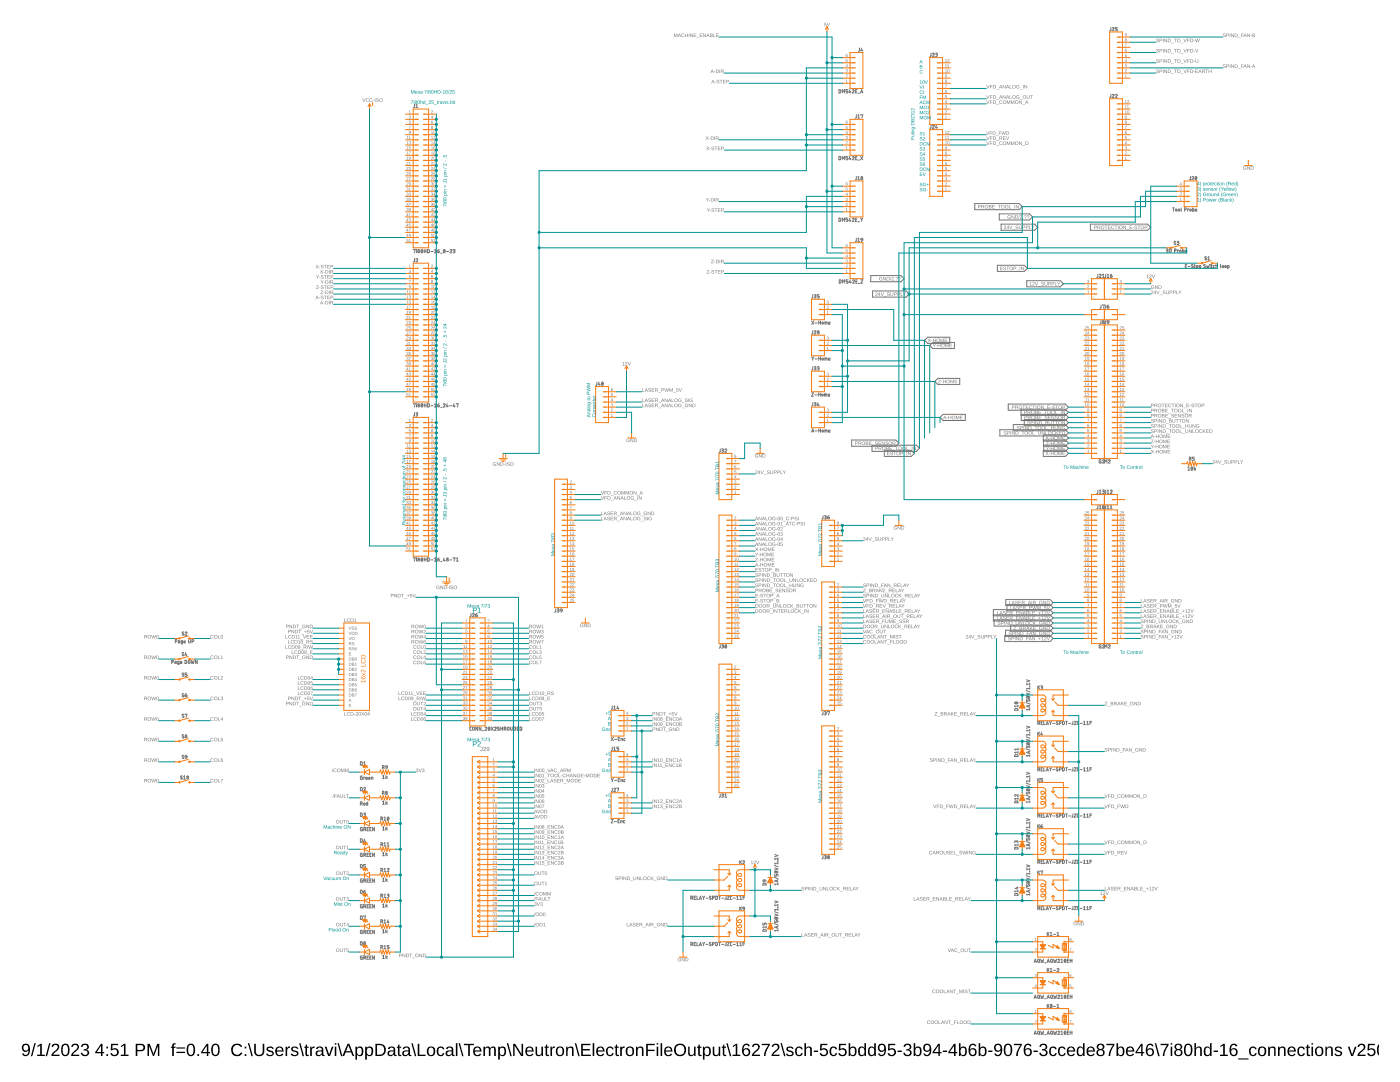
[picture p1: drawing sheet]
<svg xmlns="http://www.w3.org/2000/svg" width="279mm" height="216mm" viewBox="0 0 279 216" stroke-linecap="round" stroke-linejoin="round" font-family="sans-serif">
<path d="M4.6 208.5a.89 .89 0 0 1 1.1-.1 .89 .89 0 0 1 .3 1 .94 .94 0 0 1-.3 1.1 .94 .94 0 0 1-1.2 0l-.1-.3h.3a.52 .52 0 0 0 .7 .2 .52 .52 0 0 0 .3-.6v-.3a.78 .78 0 0 1-1.2 .1 .78 .78 0 0 1 .1-1.1zM4.6 209.1a.55 .55 0 0 0 1.1 0 .55 .55 0 0 0-1.1 0zM6.9 208.2h.2l-.7 2.5h-.2zM7.5 208.7l.6-.4h.2v2.2h.6v.2h-1.5v-.2h.6v-1.9l-.5 .4zM9.8 208.2h.3l-.7 2.5h-.3zM10.5 208.4a.79 .79 0 0 1 1.3 .2 .79 .79 0 0 1-.5 1.1l-.7 .8h1.3v.2h-1.6a2.08 2.08 0 0 1 1-1.3 .48 .48 0 0 0 .1-.8 .48 .48 0 0 0-.8 .3h-.3zM12.6 208.4a.91 .91 0 0 1 1 .1 .91 .91 0 0 1 .3 1 .89 .89 0 0 1-.4 1.1 .89 .89 0 0 1-1.1-.2l-.2-.5v-.8zM12.7 208.6a1.65 1.65 0 0 0 .2 1.9h.1a1.12 1.12 0 0 0 .5-1.6l-.3-.4zM14.5 208.4a.79 .79 0 0 1 1.2 .2 .79 .79 0 0 1-.5 1.1l-.7 .8h1.3v.2h-1.6a2.08 2.08 0 0 1 1-1.3 .48 .48 0 0 0 .1-.8 .48 .48 0 0 0-.8 .3h-.3zM16.4 208.4a.74 .74 0 0 1 1-.1 .74 .74 0 0 1 .2 1l-.4 .2a.66 .66 0 0 1 .6 .7 .66 .66 0 0 1-.8 .5l-.7-.2-.2-.4h.3a.49 .49 0 0 0 .7 .4 .49 .49 0 0 0 .2-.8l-.6-.1v-.3a.47 .47 0 0 0 .7-.2 .47 .47 0 0 0-.3-.6 .47 .47 0 0 0-.6 .4h-.3zM20.1 208.3h.4v1.6h.3v.3h-.3v.5h-.3v-.5h-1.2v-.3zM20.2 208.6l-.9 1.3h.9zM21.2 208.8h.4v.4h-.4zM21.2 210.4h.4v.3h-.4zM22.2 208.3h1.4v.2h-1.1l-.1 .8a.83 .83 0 0 1 1.1 .2 .83 .83 0 0 1-.1 1.1 .83 .83 0 0 1-1.1 0l-.3-.4 .3-.1a.55 .55 0 0 0 .8 .3 .55 .55 0 0 0 .1-.9 .55 .55 0 0 0-.8 .1h-.3zM24.2 208.7l.6-.4h.2v2.2h.6v.2h-1.5v-.2h.6v-1.9l-.5 .4zM27.1 208.3a2.12 2.12 0 0 1 1.6 .2 .76 .76 0 0 1 .2 .8 .76 .76 0 0 1-.8 .5h-.7v.9h-.3zM27.4 208.5v1h1a.49 .49 0 0 0 0-.9zM29.4 208.3h.5l.7 2.1 .8-2.1h.4v2.4h-.3v-2.1l-.8 2.1h-.2l-.8-2.1v2.1h-.3zM34.5 208.3l.5-.1v.2l-.3 .1v.3h.3v.3h-.3v1.6h-.3v-1.6h-.3v-.3h.3zM35.2 209h1.7v.2h-1.7zM35.2 209.9h1.7v.2h-1.7zM37.6 208.4a.91 .91 0 0 1 1.1 .1 .91 .91 0 0 1 .2 1 .89 .89 0 0 1-.3 1.1 .89 .89 0 0 1-1.1-.2l-.2-.5v-.8zM37.8 208.6a1.65 1.65 0 0 0 .1 1.9h.2a1.12 1.12 0 0 0 .5-1.6l-.3-.4zM39.4 210.3h.3v.4h-.3zM41.2 208.3h.4v1.6h.3v.3h-.3v.5h-.3v-.5h-1.2v-.3zM41.3 208.6l-.9 1.3h.9zM42.5 208.4a.91 .91 0 0 1 1.1 .1 .91 .91 0 0 1 .2 1 .89 .89 0 0 1-.3 1.1 .89 .89 0 0 1-1.1-.2l-.2-.5v-.8zM42.7 208.6a1.65 1.65 0 0 0 .1 1.9h.2a1.12 1.12 0 0 0 .5-1.6l-.3-.4zM46.4 208.6a1.21 1.21 0 0 1 1.9 .2l-.3 .2a.87 .87 0 0 0-1.1-.4 .87 .87 0 0 0-.4 1.2 .84 .84 0 0 0 .7 .7 .84 .84 0 0 0 .9-.5l.3 .1a1.25 1.25 0 0 1-1.9 .4 1.25 1.25 0 0 1-.1-1.9zM48.8 208.8h.4v.4h-.4zM48.8 210.4h.4v.3h-.4zM49.5 208.2h.3l.7 2.5h-.3zM50.7 208.3h.4v1.5a.68 .68 0 0 0 .7 .7 .68 .68 0 0 0 .6-.7v-1.5h.3v1.5a1.01 1.01 0 0 1-.9 .9 1.01 1.01 0 0 1-1.1-.9zM53.4 209a.85 .85 0 0 1 1.2 .3h-.3a.39 .39 0 0 0-.4-.3 .39 .39 0 0 0-.3 .5l.2 .1a.67 .67 0 0 1 .7 .2 .67 .67 0 0 1 .1 .7 .91 .91 0 0 1-1.5-.2l.3-.1a.45 .45 0 0 0 .5 .4 .45 .45 0 0 0 .4-.6h-.1a.82 .82 0 0 1-1-.8zM55.2 209.1a.85 .85 0 0 1 1-.2 .85 .85 0 0 1 .4 .9h-1.3a.54 .54 0 0 0 .3 .7 .54 .54 0 0 0 .7-.3l.2 .1a.89 .89 0 0 1-1.1 .4 .89 .89 0 0 1-.4-1.2zM55.4 209.2l-.1 .4h1l-.3-.5zM57 208.8h.3v.4l.2-.3 .4-.1v.3h-.4l-.1 .3-.1 1.3h-.3zM58.3 209a.85 .85 0 0 1 1.2 .3h-.2a.39 .39 0 0 0-.5-.3 .39 .39 0 0 0-.3 .5l.2 .1a.67 .67 0 0 1 .7 .2 .67 .67 0 0 1 .1 .7 .91 .91 0 0 1-1.5-.2l.3-.1a.45 .45 0 0 0 .5 .4 .45 .45 0 0 0 .4-.6h-.1a.82 .82 0 0 1-1-.8zM59.7 208.2h.3l.7 2.5h-.3zM61.1 208.4h.2v.4h.3v.3h-.3v1.2l.1 .2h.2v.2h-.5l-.1-.1-.1-1.5h-.2v-.3h.3zM61.9 208.8h.3v.4l.2-.3 .4-.1v.3h-.4l-.1 .3-.1 1.3h-.3zM63.3 208.9a.74 .74 0 0 1 .8-.1 .74 .74 0 0 1 .4 .6v1l.3 .1v.2h-.4l-.2-.3a.63 .63 0 0 1-.8 .4 .63 .63 0 0 1-.4-.8 .63 .63 0 0 1 .8-.4h.4a.42 .42 0 0 0-.3-.6 .42 .42 0 0 0-.5 .3h-.3zM63.4 209.9a.39 .39 0 0 0 .1 .6 .39 .39 0 0 0 .5-.2l.2-.5zM64.8 208.8h.3l.6 1.7 .5-1.7h.4l-.7 1.9h-.4zM66.8 208.2h.3v.2h-.3zM66.8 208.8h.3v1.9h-.3zM67.4 208.2h.2l.7 2.5h-.2zM69.3 208.3h.4l1 2.4h-.3l-.3-.7h-1.1l-.3 .7h-.4zM69.5 208.5l-.4 1.2h.9zM70.9 208.8h.3v.3a.71 .71 0 0 1 1-.2 .71 .71 0 0 1 .3 .9 .76 .76 0 0 1-.9 .9l-.4-.3v1h-.3zM71.5 209.1a.84 .84 0 0 0 .2 1.4 .83 .83 0 0 0 0-1.4zM72.9 208.8h.3v.3a.71 .71 0 0 1 .9-.2 .71 .71 0 0 1 .4 .9 .76 .76 0 0 1-1 .9l-.3-.3v1h-.3zM73.4 209.1a.84 .84 0 0 0 .3 1.4 .83 .83 0 0 0 0-1.4zM74.9 208.3h.8a1.22 1.22 0 0 1 1.3 1.1 1.22 1.22 0 0 1-1.2 1.3h-.9zM75.2 208.5v2h.6a.95 .95 0 0 0 .9-1 .95 .95 0 0 0-1-1zM77.6 208.9a.74 .74 0 0 1 .8-.1 .74 .74 0 0 1 .5 .6v1l.2 .1v.2h-.3l-.2-.3a.63 .63 0 0 1-.8 .4 .63 .63 0 0 1-.5-.8 .63 .63 0 0 1 .8-.4h.5a.42 .42 0 0 0-.3-.6 .42 .42 0 0 0-.6 .3h-.3zM77.8 209.9a.39 .39 0 0 0 0 .6 .39 .39 0 0 0 .6-.2l.2-.5zM79.5 208.4h.2v.4h.4v.3h-.4v1.2l.1 .2h.3v.2h-.5l-.1-.1-.1-1.5h-.2v-.3h.2zM80.6 208.9a.74 .74 0 0 1 .8-.1 .74 .74 0 0 1 .4 .6v1l.3 .1v.2h-.4l-.2-.3a.63 .63 0 0 1-.8 .4 .63 .63 0 0 1-.4-.8 .63 .63 0 0 1 .8-.4h.4a.42 .42 0 0 0-.3-.6 .42 .42 0 0 0-.5 .3h-.3zM80.7 209.9a.39 .39 0 0 0 0 .6 .39 .39 0 0 0 .6-.2l.2-.5zM82.1 208.2h.3l.7 2.5h-.3zM83.4 208.3h.3v2.1h1.2v.3h-1.5zM85.4 209.1a.89 .89 0 0 1 1.2-.1 .89 .89 0 0 1 .2 1.1 .89 .89 0 0 1-1.2 .6 .89 .89 0 0 1-.4-1.3zM85.7 209.1a.86 .86 0 0 0 .3 1.4 .79 .79 0 0 0 .5-.7 .79 .79 0 0 0-.5-.8zM87.4 209.1a.76 .76 0 0 1 1.3 .3h-.3a.48 .48 0 0 0-.7-.3 .48 .48 0 0 0-.2 .7 .48 .48 0 0 0 .2 .6 .48 .48 0 0 0 .7-.3l.3 .1a.79 .79 0 0 1-1 .5 .79 .79 0 0 1-.5-.9zM89.2 208.9a.74 .74 0 0 1 .8-.1 .74 .74 0 0 1 .5 .6v1l.2 .1v.2h-.4l-.1-.3a.63 .63 0 0 1-.8 .4 .63 .63 0 0 1-.5-.8 .63 .63 0 0 1 .8-.4h.4a.42 .42 0 0 0-.2-.6 .42 .42 0 0 0-.6 .3h-.3zM89.4 209.9a.39 .39 0 0 0 0 .6 .39 .39 0 0 0 .6-.2l.1-.5zM91 208.2h.3v2.5h-.3zM91.5 208.2h.3l.7 2.5h-.3zM92.6 208.3h2v.3h-.9v2.1h-.3v-2.1h-.8zM94.6 209.1a.85 .85 0 0 1 1.1-.2 .85 .85 0 0 1 .4 .9h-1.4a.54 .54 0 0 0 .4 .7 .54 .54 0 0 0 .7-.3l.2 .1a.89 .89 0 0 1-1.2 .4 .89 .89 0 0 1-.4-1.2zM94.9 209.2l-.1 .4h1l-.3-.5zM96.5 208.8h.3v.4a.58 .58 0 0 1 .5-.4 .58 .58 0 0 1 .5 .4 .58 .58 0 0 1 .7-.4 .58 .58 0 0 1 .5 .7v1.2h-.4v-1.4a.41 .41 0 0 0-.5-.2 .41 .41 0 0 0-.2 .5v1.1h-.3l-.1-1.4a.41 .41 0 0 0-.5-.2 .41 .41 0 0 0-.2 .5v1.1h-.3zM99.4 208.8h.3v.3a.71 .71 0 0 1 .9-.2 .71 .71 0 0 1 .4 .9 .76 .76 0 0 1-.9 .9l-.4-.3v1h-.3zM99.9 209.1a.84 .84 0 0 0 .3 1.4 .83 .83 0 0 0 0-1.4zM101.1 208.2h.3l.7 2.5h-.2zM102.4 208.3h.4l1.3 2.1v-2.1h.3v2.4h-.4l-1.3-2.1v2.1h-.3zM105.1 209.1a.85 .85 0 0 1 1-.2 .85 .85 0 0 1 .4 .9h-1.3a.54 .54 0 0 0 .3 .7 .54 .54 0 0 0 .7-.3l.2 .1a.89 .89 0 0 1-1.1 .4 .89 .89 0 0 1-.4-1.2zM105.3 209.2l-.1 .4h1l-.3-.5zM106.9 208.8h.3v1.2a.45 .45 0 0 0 .5 .5 .45 .45 0 0 0 .4-.6v-1.1h.3v1.9h-.3v-.3a.63 .63 0 0 1-.7 .3 .63 .63 0 0 1-.5-.6zM109 208.4h.2v.4h.3v.3h-.3v1.2l.1 .2h.3v.2h-.5l-.2-.1v-1.5h-.2v-.3h.2zM109.8 208.8h.3v.4l.2-.3 .4-.1v.3h-.3l-.2 .3v1.3h-.4zM111.1 209.1a.89 .89 0 0 1 1.2-.1 .89 .89 0 0 1 .3 1.1 .89 .89 0 0 1-1.3 .6 .89 .89 0 0 1-.3-1.3zM111.5 209.1a.86 .86 0 0 0 .2 1.4 .79 .79 0 0 0 .6-.7 .79 .79 0 0 0-.5-.8zM113 208.8h.3v.4a.63 .63 0 0 1 .7-.4 .63 .63 0 0 1 .5 .7v1.2h-.3v-1.2a.45 .45 0 0 0-.5-.5 .45 .45 0 0 0-.4 .6v1.1h-.3zM114.7 208.2h.3l.7 2.5h-.3zM116 208.3h1.8v.3h-1.5v.7h1.4v.3h-1.4v.8h1.6v.3h-1.9zM118.3 208.2h.3v2.5h-.3zM119.2 209.1a.85 .85 0 0 1 1-.2 .85 .85 0 0 1 .4 .9h-1.3a.54 .54 0 0 0 .3 .7 .54 .54 0 0 0 .7-.3l.3 .1a.89 .89 0 0 1-1.2 .4 .89 .89 0 0 1-.4-1.2zM119.5 209.2l-.2 .4h1l-.3-.5zM121.2 209.1a.76 .76 0 0 1 1.3 .3h-.4a.48 .48 0 0 0-.6-.3 .48 .48 0 0 0-.2 .7 .48 .48 0 0 0 .2 .6 .48 .48 0 0 0 .7-.3l.3 .1a.79 .79 0 0 1-1 .5 .79 .79 0 0 1-.6-.9zM122.9 208.4h.2v.4h.4v.3h-.4v1.2l.1 .2h.3v.2h-.5l-.1-.1-.1-1.5h-.2v-.3h.2zM123.8 208.8h.3v.4l.2-.3 .4-.1v.3h-.4l-.2 .3v1.3h-.3zM125.1 209.1a.89 .89 0 0 1 1.1-.1 .89 .89 0 0 1 .3 1.1 .89 .89 0 0 1-1.2 .6 .89 .89 0 0 1-.4-1.3zM125.4 209.1a.86 .86 0 0 0 .3 1.4 .79 .79 0 0 0 .5-.7 .79 .79 0 0 0-.5-.8zM126.9 208.8h.3v.4a.63 .63 0 0 1 .8-.4 .63 .63 0 0 1 .4 .7v1.2h-.3v-1.2a.45 .45 0 0 0-.5-.5 .45 .45 0 0 0-.4 .6v1.1h-.3zM128.9 208.3h1.8v.3h-1.4v.9h1.3v.2h-1.3v1h-.4zM131.1 208.2h.3v.2h-.3zM131.1 208.8h.3v1.9h-.3zM131.8 208.2h.3v2.5h-.3zM132.8 209.1a.85 .85 0 0 1 1-.2 .85 .85 0 0 1 .4 .9h-1.3a.54 .54 0 0 0 .3 .7 .54 .54 0 0 0 .7-.3l.2 .1a.89 .89 0 0 1-1.1 .4 .89 .89 0 0 1-.4-1.2zM133 209.2l-.1 .4h1l-.3-.5zM134.4 209.5a1.25 1.25 0 0 1 2.5 0 1.25 1.25 0 0 1-2.5 0zM135.1 208.8a.97 .97 0 0 0-.1 1.3 .97 .97 0 0 0 1.4 .1 .97 .97 0 0 0 0-1.3 .97 .97 0 0 0-1.3-.1zM137.3 208.8h.3v1.2a.45 .45 0 0 0 .5 .5 .45 .45 0 0 0 .4-.6v-1.1h.3v1.9h-.3v-.3a.63 .63 0 0 1-.7 .3 .63 .63 0 0 1-.5-.6zM139.4 208.4h.2v.4h.4v.3h-.4v1.2l.1 .2h.3v.2h-.5l-.1-.1-.1-1.5h-.2v-.3h.2zM140.3 208.8h.3v.3a.71 .71 0 0 1 .9-.2 .71 .71 0 0 1 .4 .9 .76 .76 0 0 1-1 .9l-.3-.3v1h-.3zM140.8 209.1a.84 .84 0 0 0 .3 1.4 .83 .83 0 0 0 0-1.4zM142.2 208.8h.4v1.2a.45 .45 0 0 0 .5 .5 .45 .45 0 0 0 .3-.6v-1.1h.3v1.9h-.2l-.1-.3a.63 .63 0 0 1-.7 .3 .63 .63 0 0 1-.5-.6zM144.4 208.4h.2v.4h.3v.3h-.3v1.2l.1 .2h.2v.2h-.5l-.1-.1-.1-1.5h-.2v-.3h.3zM145 208.2h.2l.7 2.5h-.2zM146.3 208.7l.6-.4h.2v2.2h.6v.2h-1.5v-.2h.6v-1.9l-.5 .4zM148.5 208.4a.76 .76 0 0 1 1.2 .3l-.3 .1a.51 .51 0 0 0-.7-.2 .51 .51 0 0 0-.3 .6v.3a.79 .79 0 0 1 1.2 0 .79 .79 0 0 1-.1 1.1 .79 .79 0 0 1-1.2-.2 1.85 1.85 0 0 1 .2-2zM148.4 209.9a.52 .52 0 0 0 1 0 .52 .52 0 0 0-1 0zM150.3 208.4a.79 .79 0 0 1 1.2 .2 .79 .79 0 0 1-.4 1.1l-.7 .8h1.3v.2h-1.6a2.08 2.08 0 0 1 1-1.3 .48 .48 0 0 0 .1-.8 .48 .48 0 0 0-.8 .3h-.3zM152 208.3h1.6v.2l-.7 1.4-.1 .8h-.3a3.8 3.8 0 0 1 .8-2.2h-1.3zM154.2 208.4a.79 .79 0 0 1 1.3 .2 .79 .79 0 0 1-.5 1.1l-.7 .8h1.3v.2h-1.6a2.08 2.08 0 0 1 1-1.3 .48 .48 0 0 0 .1-.8 .48 .48 0 0 0-.8 .3h-.3zM155.8 208.2h.2l.8 2.5h-.3zM157.1 209a.85 .85 0 0 1 1.3 .3h-.3a.39 .39 0 0 0-.5-.3 .39 .39 0 0 0-.3 .5l.2 .1a.67 .67 0 0 1 .7 .2 .67 .67 0 0 1 .1 .7 .91 .91 0 0 1-1.4-.2l.2-.1a.45 .45 0 0 0 .6 .4 .45 .45 0 0 0 .3-.6h-.1a.82 .82 0 0 1-1-.8zM158.9 209.1a.76 .76 0 0 1 1.3 .3h-.3a.48 .48 0 0 0-.7-.3 .48 .48 0 0 0-.2 .7 .48 .48 0 0 0 .2 .6 .48 .48 0 0 0 .7-.3l.3 .1a.79 .79 0 0 1-1 .5 .79 .79 0 0 1-.5-.9zM160.5 208.2h.3v1a.63 .63 0 0 1 .8-.4 .63 .63 0 0 1 .4 .7v1.2h-.3v-1.2a.45 .45 0 0 0-.5-.5 .45 .45 0 0 0-.4 .6v1.1h-.3zM162.4 209.6h.9v.3h-.9zM163.7 208.3h1.4v.2h-1.1v.8a.83 .83 0 0 1 1.1 .2 .83 .83 0 0 1-.1 1.1 .83 .83 0 0 1-1.2 0l-.2-.4 .3-.1a.55 .55 0 0 0 .8 .3 .55 .55 0 0 0 .1-.9 .55 .55 0 0 0-.9 .1h-.3zM165.8 209.1a.76 .76 0 0 1 1.3 .3h-.4a.48 .48 0 0 0-.6-.3 .48 .48 0 0 0-.2 .7 .48 .48 0 0 0 .2 .6 .48 .48 0 0 0 .7-.3l.3 .1a.79 .79 0 0 1-1 .5 .79 .79 0 0 1-.6-.9zM167.5 208.3h1.3v.2h-1.1v.8a.83 .83 0 0 1 1.1 .2 .83 .83 0 0 1-.1 1.1 .83 .83 0 0 1-1.1 0l-.3-.4 .3-.1a.55 .55 0 0 0 .8 .3 .55 .55 0 0 0 .1-.9 .55 .55 0 0 0-.8 .1h-.3zM169.4 208.2h.3v.9a.71 .71 0 0 1 .9-.2 .71 .71 0 0 1 .3 .9 .76 .76 0 0 1-.8 .9l-.4-.3v.3h-.3zM169.9 209.1a.84 .84 0 0 0 .3 1.4 .83 .83 0 0 0 0-1.4zM171.4 209.1a.67 .67 0 0 1 1.1 0v-.9h.3v2.5h-.3v-.3a.71 .71 0 0 1-.9 .3 .71 .71 0 0 1-.4-.9zM171.7 209.2a.91 .91 0 0 0 .3 1.3 .79 .79 0 0 0 .5-.7 .79 .79 0 0 0-.5-.8zM173.4 209.1a.67 .67 0 0 1 1.1 0v-.9h.3v2.5h-.3v-.3a.71 .71 0 0 1-.9 .3 .71 .71 0 0 1-.4-.9zM173.6 209.2a.9 .9 0 0 0 .4 1.3 .79 .79 0 0 0 .5-.7 .79 .79 0 0 0-.5-.8zM175.4 208.5a.89 .89 0 0 1 1.1-.1 .89 .89 0 0 1 .3 1 .94 .94 0 0 1-.3 1.1 .94 .94 0 0 1-1.1 0l-.2-.3h.3a.52 .52 0 0 0 .7 .2 .52 .52 0 0 0 .3-.6v-.3a.78 .78 0 0 1-1.2 .1 .78 .78 0 0 1 .1-1.1zM175.4 209.1a.55 .55 0 0 0 1.1 0 .55 .55 0 0 0-1.1 0zM177.3 208.3h1.4v.2h-1.1l-.1 .8a.83 .83 0 0 1 1.1 .2 .83 .83 0 0 1-.1 1.1 .83 .83 0 0 1-1.1 0l-.3-.4 .3-.1a.55 .55 0 0 0 .9 .3 .55 .55 0 0 0 .1-.9 .55 .55 0 0 0-.9 .1h-.3zM179.1 209.6h.9v.3h-.9zM180.6 208.4a.74 .74 0 0 1 .9-.1 .74 .74 0 0 1 .2 1l-.3 .2a.66 .66 0 0 1 .5 .7 .66 .66 0 0 1-.8 .5l-.7-.2-.1-.4h.3a.49 .49 0 0 0 .7 .4 .49 .49 0 0 0 .2-.8l-.6-.1v-.3a.47 .47 0 0 0 .6-.2 .47 .47 0 0 0-.3-.6 .47 .47 0 0 0-.6 .4h-.3zM182.3 208.2h.4l-.1 .9a.71 .71 0 0 1 1-.2 .71 .71 0 0 1 .3 .9 .76 .76 0 0 1-.9 .9l-.3-.3-.1 .3h-.3zM182.9 209.1a.84 .84 0 0 0 .3 1.4 .83 .83 0 0 0 0-1.4zM184.4 208.5a.89 .89 0 0 1 1.1-.1 .89 .89 0 0 1 .4 1 .94 .94 0 0 1-.3 1.1 .94 .94 0 0 1-1.2 0l-.1-.3h.3a.52 .52 0 0 0 .6 .2 .52 .52 0 0 0 .3-.6l.1-.3a.78 .78 0 0 1-1.2 .1 .78 .78 0 0 1 0-1.1zM184.5 209.1a.54 .54 0 0 0 1 0 .54 .54 0 0 0-1 0zM187.2 208.3h.4v1.6h.3v.3h-.3v.5h-.3v-.5h-1.2v-.3zM187.3 208.6l-.9 1.3h.9zM188.2 209.6h.8v.3h-.8zM190.4 208.3h.3v1.6h.3v.3h-.3v.5h-.3v-.5h-1.1v-.3zM190.4 208.6l-.9 1.3h.9zM191.4 208.2h.3v.9a.71 .71 0 0 1 .9-.2 .71 .71 0 0 1 .4 .9 .76 .76 0 0 1-.9 .9l-.4-.3v.3h-.3zM191.9 209.1a.84 .84 0 0 0 .3 1.4 .83 .83 0 0 0 0-1.4zM193.7 208.4a.76 .76 0 0 1 1.2 .3l-.3 .1a.51 .51 0 0 0-.7-.2 .51 .51 0 0 0-.3 .6v.3a.79 .79 0 0 1 1.2 0 .79 .79 0 0 1-.1 1.1 .79 .79 0 0 1-1.2-.2 1.85 1.85 0 0 1 .2-2zM193.6 209.9a.52 .52 0 0 0 1 0 .52 .52 0 0 0-1 0zM195.3 208.2h.3v.9a.71 .71 0 0 1 .9-.2 .71 .71 0 0 1 .4 .9 .76 .76 0 0 1-.9 .9l-.4-.3v.3h-.3zM195.8 209.1a.84 .84 0 0 0 .3 1.4 .83 .83 0 0 0 0-1.4zM197.2 209.6h.9v.3h-.9zM198.6 208.5a.89 .89 0 0 1 1.1-.1 .89 .89 0 0 1 .3 1 .94 .94 0 0 1-.3 1.1 .94 .94 0 0 1-1.1 0l-.2-.3h.3a.52 .52 0 0 0 .7 .2 .52 .52 0 0 0 .3-.6v-.3a.78 .78 0 0 1-1.2 .1 .78 .78 0 0 1 .1-1.1zM198.6 209.1a.55 .55 0 0 0 1.1 0 .55 .55 0 0 0-1.1 0zM200.7 208.4a.91 .91 0 0 1 1.1 .1 .91 .91 0 0 1 .2 1 .89 .89 0 0 1-.3 1.1 .89 .89 0 0 1-1.2-.2l-.2-.5v-.8zM200.9 208.6a1.65 1.65 0 0 0 .1 1.9h.2a1.12 1.12 0 0 0 .4-1.6l-.3-.4zM202.3 208.3h1.6v.2l-.7 1.4-.1 .8h-.3a3.8 3.8 0 0 1 .8-2.2h-1.3zM204.7 208.4a.76 .76 0 0 1 1.2 .3l-.3 .1a.51 .51 0 0 0-.7-.2 .51 .51 0 0 0-.3 .6v.3a.79 .79 0 0 1 1.2 0 .79 .79 0 0 1-.1 1.1 .79 .79 0 0 1-1.2-.2 1.85 1.85 0 0 1 .2-2zM204.6 209.9a.52 .52 0 0 0 1 0 .52 .52 0 0 0-1 0zM206.2 209.6h.9v.3h-.9zM207.7 208.4a.74 .74 0 0 1 .9-.1 .74 .74 0 0 1 .3 1l-.4 .2a.66 .66 0 0 1 .6 .7 .66 .66 0 0 1-.9 .5l-.7-.2-.1-.4h.3a.49 .49 0 0 0 .7 .4 .49 .49 0 0 0 .2-.8l-.6-.1v-.3a.47 .47 0 0 0 .7-.2 .47 .47 0 0 0-.4-.6 .47 .47 0 0 0-.6 .4h-.3zM209.6 209.1a.76 .76 0 0 1 1.3 .3h-.3a.48 .48 0 0 0-.7-.3 .48 .48 0 0 0-.2 .7 .48 .48 0 0 0 .2 .6 .48 .48 0 0 0 .7-.3l.3 .1a.79 .79 0 0 1-1 .5 .79 .79 0 0 1-.5-.9zM211.3 209.1a.76 .76 0 0 1 1.4 .3h-.4a.48 .48 0 0 0-.6-.3 .48 .48 0 0 0-.2 .7 .48 .48 0 0 0 .2 .6 .48 .48 0 0 0 .7-.3l.3 .1a.79 .79 0 0 1-1 .5 .79 .79 0 0 1-.6-.9zM213.1 209.1a.85 .85 0 0 1 1-.2 .85 .85 0 0 1 .5 .9h-1.4a.54 .54 0 0 0 .4 .7 .54 .54 0 0 0 .6-.3l.3 .1a.89 .89 0 0 1-1.2 .4 .89 .89 0 0 1-.4-1.2zM213.4 209.2l-.2 .4h1l-.3-.5zM215 209.1a.67 .67 0 0 1 1.1 0v-.9h.4v2.5h-.3l-.1-.3a.71 .71 0 0 1-.9 .3 .71 .71 0 0 1-.3-.9zM215.3 209.2a.9 .9 0 0 0 .3 1.3 .79 .79 0 0 0 .5-.7 .79 .79 0 0 0-.5-.8zM217.1 209.1a.85 .85 0 0 1 1-.2 .85 .85 0 0 1 .4 .9h-1.3a.54 .54 0 0 0 .3 .7 .54 .54 0 0 0 .7-.3l.2 .1a.89 .89 0 0 1-1.1 .4 .89 .89 0 0 1-.4-1.2zM217.3 209.2l-.1 .4h1l-.3-.5zM219.1 208.4a.74 .74 0 0 1 .9-.1 .74 .74 0 0 1 .3 .9l-.3 .2a.71 .71 0 0 1 .4 1 .71 .71 0 0 1-1 .3 .66 .66 0 0 1-.6-.6 .66 .66 0 0 1 .5-.7l-.4-.3v-.4zM219.2 208.9a.45 .45 0 0 0 .9 0 .45 .45 0 0 0-.9 0zM219.1 210a.51 .51 0 0 0 1 0 .51 .51 0 0 0-1 0zM220.8 208.3h1.6v.2l-.7 1.4-.1 .8h-.3a3.8 3.8 0 0 1 .8-2.2h-1.3zM222.8 208.2h.3v.9a.71 .71 0 0 1 .9-.2 .71 .71 0 0 1 .4 .9 .76 .76 0 0 1-.9 .9l-.4-.3v.3h-.3zM223.4 209.1a.84 .84 0 0 0 .2 1.4 .83 .83 0 0 0 0-1.4zM224.9 209.1a.85 .85 0 0 1 1-.2 .85 .85 0 0 1 .5 .9h-1.4a.54 .54 0 0 0 .4 .7 .54 .54 0 0 0 .6-.3l.3 .1a.89 .89 0 0 1-1.2 .4 .89 .89 0 0 1-.4-1.2zM225.2 209.2l-.2 .4h1l-.3-.5zM227.7 208.3h.3v1.6h.4v.3h-.4v.5h-.3v-.5h-1.1v-.3zM227.7 208.6l-.8 1.3h.8zM229.1 208.4a.76 .76 0 0 1 1.1 .3l-.3 .1a.51 .51 0 0 0-.6-.2 .51 .51 0 0 0-.3 .6v.3a.79 .79 0 0 1 1.1 0 .79 .79 0 0 1-.1 1.1 .79 .79 0 0 1-1.1-.2 1.85 1.85 0 0 1 .2-2zM228.9 209.9a.55 .55 0 0 0 1.1 0 .55 .55 0 0 0-1.1 0zM230.5 208.2h.2l.7 2.5h-.2zM231.6 208.3h1.6v.2l-.7 1.4-.1 .8h-.3a3.8 3.8 0 0 1 .8-2.2h-1.3zM233.6 208.2h.3v.2h-.3zM233.6 208.8h.3v1.9h-.3zM234.6 208.4a.74 .74 0 0 1 1-.1 .74 .74 0 0 1 .2 .9l-.3 .2a.71 .71 0 0 1 .4 1 .71 .71 0 0 1-1 .3 .66 .66 0 0 1-.6-.6 .66 .66 0 0 1 .5-.7l-.4-.3v-.4zM234.7 208.9a.45 .45 0 0 0 .9 0 .45 .45 0 0 0-.9 0zM234.7 210a.51 .51 0 0 0 1 0 .51 .51 0 0 0-1 0zM236.7 208.4a.91 .91 0 0 1 1 .1 .91 .91 0 0 1 .3 1 .89 .89 0 0 1-.4 1.1 .89 .89 0 0 1-1.1-.2l-.2-.5v-.8zM236.8 208.6a1.65 1.65 0 0 0 .2 1.9h.1a1.12 1.12 0 0 0 .5-1.6l-.3-.4zM238.4 208.2h.3v1a.63 .63 0 0 1 .7-.4 .63 .63 0 0 1 .5 .7v1.2h-.4v-1.2a.45 .45 0 0 0-.4-.5 .45 .45 0 0 0-.4 .6v1.1h-.3zM240.4 209.1a.67 .67 0 0 1 1.1 0v-.9h.3v2.5h-.3v-.3a.71 .71 0 0 1-.9 .3 .71 .71 0 0 1-.4-.9zM240.7 209.2a.9 .9 0 0 0 .3 1.3 .79 .79 0 0 0 .5-.7 .79 .79 0 0 0-.5-.8zM242.2 209.6h.9v.3h-.9zM243.6 208.7l.5-.4h.3v2.2h.6v.2h-1.5v-.2h.6v-1.9l-.5 .4zM245.8 208.4a.76 .76 0 0 1 1.1 .3l-.3 .1a.51 .51 0 0 0-.6-.2 .51 .51 0 0 0-.3 .6v.3a.79 .79 0 0 1 1.1 0 .79 .79 0 0 1-.1 1.1 .79 .79 0 0 1-1.1-.2 1.85 1.85 0 0 1 .2-2zM245.6 209.9a.55 .55 0 0 0 1.1 0 .55 .55 0 0 0-1.1 0zM247.1 211.2h2.1v.2h-2.1zM249.5 209.1a.76 .76 0 0 1 1.3 .3h-.3a.48 .48 0 0 0-.7-.3 .48 .48 0 0 0-.2 .7 .48 .48 0 0 0 .2 .6 .48 .48 0 0 0 .7-.3l.3 .1a.79 .79 0 0 1-1 .5 .79 .79 0 0 1-.5-.9zM251.2 209.1a.89 .89 0 0 1 1.2-.1 .89 .89 0 0 1 .3 1.1 .89 .89 0 0 1-1.2 .6 .89 .89 0 0 1-.4-1.3zM251.6 209.1a.86 .86 0 0 0 .3 1.4 .79 .79 0 0 0 .5-.7 .79 .79 0 0 0-.5-.8zM253.1 208.8h.3v.4a.63 .63 0 0 1 .7-.4 .63 .63 0 0 1 .5 .7v1.2h-.3v-1.2a.45 .45 0 0 0-.5-.5 .45 .45 0 0 0-.4 .6v1.1h-.3zM255.1 208.8h.3v.4a.63 .63 0 0 1 .7-.4 .63 .63 0 0 1 .5 .7v1.2h-.4v-1.2a.45 .45 0 0 0-.5-.5 .45 .45 0 0 0-.3 .6v1.1h-.3zM257.2 209.1a.85 .85 0 0 1 1-.2 .85 .85 0 0 1 .4 .9h-1.3a.54 .54 0 0 0 .3 .7 .54 .54 0 0 0 .7-.3l.2 .1a.89 .89 0 0 1-1.1 .4 .89 .89 0 0 1-.4-1.2zM257.4 209.2l-.1 .4h1l-.3-.5zM259.1 209.1a.76 .76 0 0 1 1.3 .3h-.3a.48 .48 0 0 0-.7-.3 .48 .48 0 0 0-.2 .7 .48 .48 0 0 0 .3 .6 .48 .48 0 0 0 .6-.3l.3 .1a.79 .79 0 0 1-.9 .5 .79 .79 0 0 1-.6-.9zM260.9 208.4h.2v.4h.3v.3h-.3v1.2l.1 .2h.3v.2h-.5l-.2-.1v-1.5h-.2v-.3h.2zM261.7 208.2h.4v.2h-.4zM261.7 208.8h.4v1.9h-.4zM262.6 209.1a.89 .89 0 0 1 1.2-.1 .89 .89 0 0 1 .3 1.1 .89 .89 0 0 1-1.2 .6 .89 .89 0 0 1-.4-1.3zM263 209.1a.86 .86 0 0 0 .3 1.4 .79 .79 0 0 0 .5-.7 .79 .79 0 0 0-.5-.8zM264.5 208.8h.3v.4a.63 .63 0 0 1 .7-.4 .63 .63 0 0 1 .5 .7v1.2h-.3v-1.2a.45 .45 0 0 0-.5-.5 .45 .45 0 0 0-.4 .6v1.1h-.3zM266.6 209a.85 .85 0 0 1 1.2 .3h-.3a.39 .39 0 0 0-.4-.3 .39 .39 0 0 0-.3 .5l.2 .1a.67 .67 0 0 1 .7 .2 .67 .67 0 0 1 .1 .7 .91 .91 0 0 1-1.5-.2l.3-.1a.45 .45 0 0 0 .5 .4 .45 .45 0 0 0 .4-.6h-.1a.82 .82 0 0 1-1-.8zM269 208.8h.3l.5 1.7 .6-1.7h.3l-.7 1.9h-.3zM271.2 208.4a.79 .79 0 0 1 1.2 .2 .79 .79 0 0 1-.4 1.1l-.7 .8h1.2v.2h-1.6a2.08 2.08 0 0 1 1-1.3 .48 .48 0 0 0 .1-.8 .48 .48 0 0 0-.8 .3h-.3zM273 208.3h1.4v.2h-1.1l-.1 .8a.83 .83 0 0 1 1.2 .2 .83 .83 0 0 1-.2 1.1 .83 .83 0 0 1-1.1 0l-.3-.4 .4-.1a.55 .55 0 0 0 .8 .3 .55 .55 0 0 0 .1-.9 .55 .55 0 0 0-.9 .1h-.3zM275.3 208.2v2.5a1.96 1.96 0 0 1 0-2.5zM275.3 208.5l-.2 1 .2 1zM275.3 210.3v.4zM275.3 208.8v1.9zM275.3 208.8v1.9zM275.3 208.2v2.5zM275.3 208.2v3.2zM275.3 208.2v2.5zM275.3 208.2v2.5zM275.3 208.8v1.9zM275.3 209v.6zM275.3 208.8v1.9zM275.3 209v.6zM275.3 208.4v2.3zM275.3 208.8v.4zM275.3 210.4v.3zM275.3 208.3v2.4zM275.3 208.2v2.5zM275.3 208.2v2.5zM275.3 208.2v3.2z" fill="#000"/>
<g fill="none" stroke="#757575" stroke-width=".2">
<path d="M82.5 49.8h.4l-.2 .6M83.1 49.8h.1M83.1 50v.4M84.1 49.8a.31 .31 0 0 1 .3 .3 .31 .31 0 0 1-.3 .3l-.1-.3zM84.3 49.9l-.2 .4M84.7 49.8v.6M84.7 50.1h.3M85 49.8v.6M85.3 49.8l.4 .1-.1 .5h-.3zM86 50.2h.4M86.7 50.4h.4M86.7 49.9l.2-.1v.6"/>
<path d="M87.3 50.1l.4 .1M87.3 50.1l.1 .3h.2l.1-.2M87.6 49.8l-.3 .3M87.7 50.2h.1M87.9 50.5h.3M88.6 49.8a.28 .28 0 0 1 .2 .3 .28 .28 0 0 1-.3 .3zM88.8 49.9l-.3 .4M89.1 50.2h.5M89.8 49.9a.19 .19 0 0 1 .3-.1 .19 .19 0 0 1 0 .3l-.3 .3h.4M90.4 49.8h.4l-.1 .3M90.5 50.1h.2M90.6 50.1l.2 .3h-.4"/>
<path d="M82.5 80.6h.4l-.2 .6M83.1 80.6h.1M83.1 80.8v.4M84.1 80.6a.31 .31 0 0 1 .3 .3 .31 .31 0 0 1-.3 .3l-.1-.3zM84.3 80.7l-.2 .4M84.7 80.6v.6M84.7 80.9h.3M85 80.6v.6M85.3 80.6h.4l-.1 .6h-.3zM86 81h.4M86.7 80.7l.2-.1v.6M86.7 81.2h.4"/>
<path d="M87.3 80.9h.3a.19 .19 0 0 1 0 .3 .19 .19 0 0 1-.3-.2zM87.6 80.6l-.3 .3M87.9 81.3h.3M88.5 80.7a.18 .18 0 0 1 .2-.1 .18 .18 0 0 1 .1 .3l-.3 .3h.3M89.2 80.6l-.1 .5h.4M89.4 80.9v.3M89.7 81h.5M90.6 80.6l-.2 .5h.4M90.7 80.9v.3M91.1 80.6h.3l-.1 .6M82.5 111.4l.4-.1-.2 .7M83.1 111.3v.1"/>
<path d="M83.1 111.3h.1M83.1 111.4h.1M83.1 111.5v.5M84.1 111.4a.27 .27 0 0 1 .3 .2 .27 .27 0 0 1-.3 .3zM84.3 111.5l-.2 .3M84.7 111.3v.7M84.7 111.6h.3M85 111.3v.7M85.3 111.3l.4 .1-.1 .6h-.3zM86 111.7h.4M86.7 111.5l.2-.2v.7M86.7 112h.4"/>
<path d="M87.3 111.6h.3a.19 .19 0 0 1 0 .3 .19 .19 0 0 1-.3-.1zM87.6 111.3l-.3 .3M87.9 112.1h.3M88.6 111.3l-.1 .5h.3M88.7 111.7v.3M89.7 111.7h.5M90.4 111.4l.4-.1-.2 .7M91.1 112h.3M91.1 111.5l.2-.2v.7"/>
<circle cx="83.6" cy="50.3" r=".18"/>
<circle cx="83.6" cy="49.9" r=".15"/>
<circle cx="83.6" cy="81" r=".18"/>
<circle cx="83.6" cy="80.7" r=".15"/>
<circle cx="83.6" cy="111.8" r=".18"/>
<circle cx="83.6" cy="111.5" r=".15"/>
<circle cx="89.3" cy="111.8" r=".18"/>
<circle cx="89.3" cy="111.5" r=".14"/>
</g>
<g fill="#757575">
<path d="M87.2 116.9h.3l.2 .1a.29 .29 0 0 0-.4-.1 .29 .29 0 0 0-.1 .4 .29 .29 0 0 0 .4 .1l-.2-.2h.3v.3a.37 .37 0 0 1-.6 0 .37 .37 0 0 1 .1-.6zM87.9 116.9l.4 .6 .1-.6v.7l-.5-.6v.6zM88.6 116.9h.2a.34 .34 0 0 1 .4 .3 .34 .34 0 0 1-.4 .4h-.2zM88.7 116.9v.6a.29 .29 0 0 0 .4-.3 .29 .29 0 0 0-.4-.3zM89.3 117.2l.2 .1zM89.6 116.9l.1 .7zM90 116.9h.3l.1 .1-.3-.1v.2a.23 .23 0 0 1 .3 .2 .23 .23 0 0 1-.2 .3l-.3-.2 .1 .1a.18 .18 0 0 0 .3 0 .18 .18 0 0 0 0-.3 .18 .18 0 0 0-.3 0zM90.5 117.2a.35 .35 0 0 1 .7 0 .35 .35 0 0 1-.7 0zM90.6 117.2a.26 .26 0 0 0 .5 0 .26 .26 0 0 0-.5 0z"/>
<path d="M72.3 19.6l.3 .6 .3-.6-.2 .7zM73.1 19.7l.3-.1 .2 .2a.3 .3 0 0 0-.4 0 .3 .3 0 0 0 0 .4 .3 .3 0 0 0 .4-.1 .35 .35 0 0 1-.5 .2 .35 .35 0 0 1 0-.6zM73.8 19.7l.4-.1 .1 .2a.3 .3 0 0 0-.4 0 .3 .3 0 0 0 0 .4 .3 .3 0 0 0 .5-.1 .35 .35 0 0 1-.6 .2 .35 .35 0 0 1 0-.6zM74.4 20l.3 .1zM74.8 19.6l.1 .7zM75.1 19.7l.3-.1 .2 .2-.3-.1-.1 .2a.23 .23 0 0 1 .4 .1 .23 .23 0 0 1-.3 .3l-.3-.1h.2a.18 .18 0 0 0 .3 0 .18 .18 0 0 0-.1-.2 .18 .18 0 0 0-.2 0zM75.7 20a.35 .35 0 0 1 .7 0 .35 .35 0 0 1-.7 0zM75.8 20a.26 .26 0 0 0 .5 0 .26 .26 0 0 0-.5 0z"/>
</g>
<g fill="none" stroke="#757575" stroke-width=".2">
<path d="M167.4 31.2l.4 .1-.1 .6h-.3zM168.1 31.9v-.7l.2 .4 .3-.4v.7M169.2 31.2h-.4v.3l.4 .2-.1 .2h-.3M169.6 31.2l-.1 .5h.3M169.7 31.6v.3M170.1 31.4l.2-.2 .1 .1-.3 .6h.4M170.8 31.5h.2M171 31.2h-.2v.7h.2M171.2 31.9h.3M171.7 31.2l.5 .7M172.2 31.2l-.5 .7M167.4 43.5l.4 .1-.1 .6h-.3z"/>
<path d="M167.5 55.8l.3 .1-.1 .6h-.2zM168.1 44.2v-.7l.2 .4 .3-.4v.7M168.2 56.5v-.7l.2 .4 .2-.4v.7M169.2 43.5h-.4v.3l.4 .2-.1 .2h-.3M169.2 55.8h-.3v.3l.3 .2v.2h-.3M169.6 43.5l-.1 .5h.3M169.7 55.8l-.2 .5h.4M169.7 43.9v.3M169.8 56.2v.3M170.1 43.7a.18 .18 0 0 1 .2-.2 .18 .18 0 0 1 .1 .3l-.3 .4h.4M170.2 56a.18 .18 0 0 1 .2-.2 .18 .18 0 0 1 .1 .3l-.3 .4h.3M170.8 43.8h.2"/>
<path d="M170.8 56.1h.2M171 43.5h-.2v.7h.2M171.1 55.8h-.3v.7h.3M171.2 44.3h.3M171.3 56.6h.3M171.7 43.5l.3 .3M171.8 55.8h.4l-.4 .7h.4M172 43.8v.4M172.2 43.5l-.2 .3M232.7 49.7l.4 .1-.1 .2h-.2M232.9 50l.2 .1v.1l-.4 .1M233.4 49.7l.3 .1-.1 .5h-.2z"/>
<path d="M234 41.5h.4M234.2 41.5v.6M234.4 50h.3v-.3h-.3v.6M235.2 50l-.2-.1v.4M235.7 41.5l.1 .6M236 49.7v.6h.3v-.3l-.3-.1M236.4 41.8h.3v-.3h-.3v.6M236.5 50.1h.3v-.1h-.2l-.1 .2 .3 .1M236.6 53h.2M236.9 52.8h-.3v.6h.3M237.1 53.2h.4M237.2 41.8l-.2-.1v.4"/>
<path d="M238 41.5v.6h.3v-.4h-.3M238.1 52.8h-.2l-.1 .1 .3 .4h-.3M238.3 53h.2M238.4 52.8v.5l.1 .1M238.5 41.9h.3v-.1l-.1-.1-.2 .3 .3 .1M239.4 53.4h.2v-.4h-.2v.6M240.5 52.8h-.2l-.1 .1 .4 .4h-.4M240.8 53l.1 .4 .1-.3 .1 .3 .2-.4M241.5 52.8h.1M241.5 53v.4M241.7 53h.2M241.8 52.8v.5l.1 .1"/>
<path d="M242.4 53l-.3 .1 .1 .3h.2M242.7 53h.2l.1 .4M242.7 52.8v.6M243.6 52.8l.1 .6M245 53.4h.3v-.4h-.3v.6"/>
<circle cx="234.7" cy="41.9" r=".19"/>
<circle cx="235.3" cy="41.9" r=".19"/>
<circle cx="235.5" cy="50.1" r=".2"/>
<circle cx="237.6" cy="41.9" r=".19"/>
<circle cx="238.9" cy="53.2" r=".19"/>
<circle cx="244" cy="53.2" r=".19"/>
<circle cx="244.6" cy="53.2" r=".19"/>
</g>
<g fill="#757575">
<path d="M150.7 90.7l.4-.1 .2 .2a.29 .29 0 0 0-.4-.1 .29 .29 0 0 0-.1 .4 .29 .29 0 0 0 .4 .1l-.2-.2h.3l-.1 .2a.37 .37 0 0 1-.5 0 .37 .37 0 0 1 0-.5zM151.5 90.6l.4 .6 .1-.6v.7l-.5-.6v.6zM152.2 90.6h.2a.34 .34 0 0 1 .4 .3 .34 .34 0 0 1-.4 .4h-.2zM152.3 90.7v.5a.29 .29 0 0 0 .4-.2 .29 .29 0 0 0-.4-.3z"/>
<path d="M98.4 92.3h.4l.2 .1a.29 .29 0 0 0-.4-.1 .29 .29 0 0 0-.1 .4 .29 .29 0 0 0 .4 .1l-.2-.2h.3l-.1 .3a.37 .37 0 0 1-.5-.1 .37 .37 0 0 1 0-.5zM99.2 92.3l.4 .5 .1-.5v.6l-.5-.5v.5zM99.9 92.3h.2a.34 .34 0 0 1 .4 .3 .34 .34 0 0 1-.4 .3h-.2zM100 92.3v.6a.29 .29 0 0 0 .4-.3 .29 .29 0 0 0-.4-.3zM100.6 92.6l.2 .1zM100.9 92.3l.1 .6zM101.3 92.3h.3l.1 .1-.3-.1-.1 .2a.23 .23 0 0 1 .4 .2 .23 .23 0 0 1-.2 .2l-.3-.1h.1a.18 .18 0 0 0 .3 0 .18 .18 0 0 0 0-.2 .18 .18 0 0 0-.3 0zM101.8 92.6a.35 .35 0 0 1 .7 0 .35 .35 0 0 1-.7 0zM101.9 92.6a.26 .26 0 0 0 .5 0 .26 .26 0 0 0-.5 0z"/>
<path d="M248.2 33.3l.3-.1 .2 .1a.29 .29 0 0 0-.4-.1 .29 .29 0 0 0-.1 .5 .29 .29 0 0 0 .4 0l-.2-.2h.3v.3a.37 .37 0 0 1-.5 0 .37 .37 0 0 1 0-.5zM248.9 33.2l.5 .6v-.6v.7l-.4-.6-.1 .6zM249.6 33.2h.2a.34 .34 0 0 1 .4 .3 .34 .34 0 0 1-.3 .4h-.3zM249.7 33.2v.6a.29 .29 0 0 0 .4-.3 .29 .29 0 0 0-.4-.3z"/>
</g>
<g fill="none" stroke="#757575" stroke-width=".2">
<path d="M167.4 17.9l.4 .1-.1 .5h-.3zM168.1 18.5v-.6l.2 .3 .3-.3v.6M169.2 17.9h-.4v.3l.4 .1-.1 .2h-.3M169.6 17.9l-.1 .5h.3M169.7 18.2v.3M170.1 18l.2-.1 .1 .1-.3 .5h.4M170.8 18.2h.2M171 17.9h-.2v.6h.2M171.2 18.6h.3M171.7 18.5l.3-.6 .2 .6M171.8 18.4h.3M94.1 145.1l-.3 .1v.4l.3 .1"/>
<path d="M94.3 145.2l.3-.1 .1 .1-.1 .5-.3-.2zM95.3 145.1v.6l-.3-.6v.6M96 145.1v.6l-.4-.6v.6M96.3 145.8h.2M96.8 145.2a.17 .17 0 0 1 .2-.1 .17 .17 0 0 1 .1 .3l-.3 .3h.4M97.5 145.1a.31 .31 0 0 1 .3 .3 .31 .31 0 0 1-.3 .3zM97.7 145.2l-.2 .4M98 145.1l.4 .6M98.4 145.1l-.4 .6M98.7 145.2a.18 .18 0 0 1 .2-.1 .18 .18 0 0 1 .1 .3l-.3 .3h.3M99.6 145.1h-.2l-.1 .1 .3 .3v.2l-.3-.1M99.9 145.1v.6"/>
<path d="M99.9 145.4h.4M100.3 145.1v.6M100.6 145.4h.3v-.2l-.3-.1v.6M100.8 145.4l.2 .3M101.3 145.2h.3l-.1 .5-.3-.2zM101.9 145.1v.5l.2 .1 .1-.1v-.5M102.6 145.1l.3 .1-.1 .5h-.2zM103.2 145.4h.2M103.5 145.1h-.3v.6h.3M103.8 145.1l.3 .1v.5h-.3z"/>
</g>
<path d="M68.7 142.1l.1 .6 .3 .1h-.4zM69.3 142.2l.4-.1 .1 .2a.3 .3 0 0 0-.4-.1 .3 .3 0 0 0 0 .5 .3 .3 0 0 0 .5-.1 .35 .35 0 0 1-.6 .1 .35 .35 0 0 1 0-.5zM70 142.1h.2a.34 .34 0 0 1 .4 .3 .34 .34 0 0 1-.4 .4h-.2zM70.1 142.2v.5a.29 .29 0 0 0 .4-.3 .29 .29 0 0 0-.4-.2zM70.7 142.5l.2 .1zM71.1 142.1a.25 .25 0 0 1 .3 .2 .25 .25 0 0 1-.2 .3l-.1 .1 .3 .1-.4-.1a.37 .37 0 0 0 .2-.5l-.2 .1zM71.6 142.2l.1-.1a.31 .31 0 0 1 .3 .4 .31 .31 0 0 1-.4 .2zM71.7 142.2a.3 .3 0 0 0-.1 .3 .3 .3 0 0 0 .2 .2 .3 .3 0 0 0 .1-.3 .3 .3 0 0 0-.2-.2zM72.1 142.1l.3 .3 .3-.3-.3 .3 .3 .4-.3-.3-.3 .3 .2-.4zM72.8 142.2l.1-.1a.31 .31 0 0 1 .3 .4 .31 .31 0 0 1-.4 .2zM72.9 142.2a.3 .3 0 0 0-.1 .3 .3 .3 0 0 0 .3 .2 .3 .3 0 0 0 .1-.3 .3 .3 0 0 0-.3-.2zM73.6 142.1l.2 .5-.1 .2-.1-.2h-.3zM73.6 142.2l-.2 .4h.2z" fill="#757575"/>
<g fill="none" stroke="#757575" stroke-width=".2">
<path d="M219.7 91.7l-.3 .1v.6h.3v-.4h-.1M220 91.9a.18 .18 0 0 1 .3-.2 .18 .18 0 0 1 0 .3l-.3 .4h.4M220.5 92.4v-.7l.2 .4 .2-.4v.7M221.2 91.9a.19 .19 0 0 1 .2-.2 .19 .19 0 0 1 .1 .3l-.3 .4h.4M34.3 132.1h.2l.1-.3-.3-.1v.7M34.9 132h.2l.1 .4h-.3v-.2l.3-.1M35 128l.3-.1v-.2l-.3-.1v.7M35.6 127.8l.3 .1v.4h-.3v-.2l.3-.1M35.7 132.4h-.2v-.4h.2v.6h-.2M36 132.2h.3l-.1-.2h-.2v.3l.3 .1M36.4 128.3l-.2-.1v-.3l.2-.1v.6l-.2 .1M36.7 128.1h.3v-.2h-.3v.3l.3 .1"/>
<path d="M36.9 131.7l.4 .1-.1 .6h-.3zM37.6 131.8h.3l-.1 .6-.2-.1zM37.6 127.6v.5l.2 .2 .2-.2v-.5M38.2 131.7l.1 .7 .2-.4 .1 .4 .2-.7M38.3 128h.3l.1-.3-.4-.1v.7M39.4 131.7v.7l-.4-.7v.7M219.7 128.7h-.3v.6h.3v-.4h-.1M220 128.8a.18 .18 0 0 1 .3-.1 .18 .18 0 0 1 0 .2l-.3 .4h.4M220.5 129.3v-.6l.2 .3 .2-.3v.6M221.2 128.8l.2-.1h.1l-.3 .6h.4M72.3 154.9h-.4l.1 .6h.3v-.3h-.1M72.8 155.2l-.2-.1v.4"/>
<path d="M73 155.3h.3l-.1-.2-.2 .1v.3h.3M73.4 160v.7l-.2-.1-.1-.3 .3-.1M73.6 155.3h.3l-.1-.2-.2 .1v.3h.3M74.1 155.5v-.4h.3v.4M76.3 160l.2-.2v.7M76.3 154.9l.2-.2v.7M76.3 155.4h.4M77 154.7v.7M77 159.8v.7M77.1 155.1l.2 .3M77.3 154.9l-.3 .3M122 147.1l.4 .7"/>
<path d="M122 155.3l.2 .3M122.2 155.6v.4M122.4 147.1l-.4 .7M122.4 155.3l-.2 .3M122.7 147.5h.4M122.7 155.7h.4M123.4 147.4h.2M123.4 155.6h.2M123.7 155.3h-.3v.7h.3M123.7 147.1h-.3v.7h.3M123.9 147.8v-.5l.3 .1v.4M123.9 156v-.4h.3v.4"/>
<path d="M124.8 147.3l-.3 .1v.4h.3M124.8 155.6l-.3 .1v.3h.3M71.9 160.4l.3-.1 .1-.2-.4-.1v.7M72.2 160.4l.1 .3M72.3 165.1l-.4 .2v.4l.4 .1v-.4h-.1M72.3 170.2l-.4 .2v.4l.4 .1v-.4h-.1M72.3 175.4l-.4 .1v.5h.4v-.3h-.1M72.6 160.4h.3l-.2-.2-.1 .1v.3l.3 .1M72.6 165.5h.3v-.3l-.3-.1v.7M72.6 170.6l.3-.1v-.2l-.3-.1v.7M72.6 175.7h.3v-.2l-.3-.1v.6M72.8 165.5l.2 .3"/>
<path d="M72.8 170.6l.2 .3M72.8 175.7l.2 .3M73.3 165.4h.2M73.3 170.5h.2M73.3 175.7h.2M73.6 165.1h-.3v.7h.3M73.6 170.2h-.3v.7h.3M73.6 175.4h-.3v.6h.3M73.8 165.4h.2M73.8 170.5h.2M73.8 175.7h.2M74.1 165.1h-.3v.7h.3"/>
<path d="M74.1 170.2h-.3v.7h.3M74.1 175.4h-.3v.6h.3M74.7 165.1v.7l-.3-.7v.7M74.7 170.2v.7l-.3-.7v.7M74.7 175.4v.6l-.3-.6v.6M76.3 165.1l.2-.1v.6M76.3 170.2l.2-.1v.7M76.3 175.4l.2-.2v.7M76.3 160.5h.4M76.3 165.6h.4M76.3 170.8h.4M76.3 175.9h.4"/>
<path d="M77 165v.6M77 170.1v.7M77 175.2v.7M77.1 160.2l.2 .3M77.1 165.3l.2 .3M77.1 170.4l.2 .4M77.1 175.6l.2 .3M77.3 160.1l-.3 .2M77.3 165.2l-.3 .2M77.3 170.3l-.3 .2M77.3 175.5l-.3 .2M122 163.5h.3l-.3 .7h.3"/>
<path d="M122.6 163.9h.4M123.3 163.8h.2M123.6 163.5h-.3v.7h.3M123.9 164.2v-.5l.2 .1 .1 .4M124.7 163.7l-.3 .2 .1 .2 .2 .1M72.3 180.5l-.4 .2v.4l.4 .1v-.4h-.1M72.3 185.6l-.4 .2v.4l.4 .1v-.4h-.1M72.3 190.8h-.4l.1 .6h.3v-.3h-.1M72.6 180.9l.3-.1v-.2l-.3-.1v.7M72.6 186l.3-.1v-.2l-.3-.1v.7M72.6 191.1h.3v-.2l-.3-.1v.6M72.8 180.9l.2 .3"/>
<path d="M72.8 186l.2 .3M72.8 191.1l.2 .3M73.3 180.8h.2M73.3 185.9h.2M73.3 191.1h.2M73.6 180.5h-.3v.7h.3M73.6 185.6h-.3v.7h.3M73.6 190.8h-.3v.6h.3M73.8 180.8h.2M73.8 185.9h.2M73.8 191.1h.2M74.1 180.5h-.3v.7h.3"/>
<path d="M74.1 185.6h-.3v.7h.3M74.1 190.8h-.3v.6h.3M74.7 180.5v.7l-.3-.7v.7M74.7 185.6v.7l-.3-.7v.7M74.7 190.8v.6l-.3-.6v.6M76.3 180.5l.2-.1v.6M76.3 185.6l.2-.1v.6M76.3 190.8l.2-.2v.7M76.3 181h.4M76.3 186.1h.4M76.3 191.3h.4M77 180.4v.6"/>
<path d="M77 185.5v.6M77 190.6v.7M77.1 180.7l.2 .3M77.1 185.8l.2 .3M77.1 191l.2 .3M77.3 180.6l-.3 .2M77.3 185.7l-.3 .2M77.3 190.8l-.3 .3"/>
</g>
<path d="M228.9 54.9l.2-.1v.6l.2 .1h-.5l.2-.1v-.5zM229.4 54.9a.25 .25 0 0 1 .4 .1 .25 .25 0 0 1-.3 .3v.1l.3 .1-.4-.1a.37 .37 0 0 0 .2-.5l-.2 .1zM229.9 54.8l.3 .6 .3-.6-.3 .7z" fill="#757575"/>
<g fill="none" stroke="#757575" stroke-width=".2">
<path d="M162 71.2l.2 .3M162 78.4h.3l-.3 .7h.3M162 64.1l.4 .6M162.2 71.5v.4M162.4 71.2l-.2 .3M162.4 64.1l-.4 .6M162.6 78.8h.4M162.7 71.6h.4M162.7 64.5h.4M163.3 78.4v.7M163.3 78.7h.4M163.4 64.1v.6"/>
<path d="M163.4 71.2v.7M163.4 71.5h.3M163.4 64.3h.3M163.7 78.4v.7M163.7 64.1v.6M163.7 71.2v.7M164.5 79.1v-.5h.4l.1 .5M164.6 71.9v-.5l.4 .1 .1 .4M164.6 64.7v-.4h.4l.1 .4M164.8 78.6v.5M164.8 64.3v.4M164.8 71.4v.5"/>
<path d="M165.3 78.8h.3l-.1-.1h-.2v.3l.3 .1M165.3 71.6h.3v-.1h-.2l-.1 .3 .3 .1M165.3 64.5h.3v-.2h-.2l-.1 .3 .3 .1M162 86.2l.2-.6 .2 .6M162 86.1h.4M162.7 86h.4M163.4 85.6v.6M163.4 85.9h.3M163.7 85.6v.6M164.6 86.2v-.4h.4l.1 .4M164.8 85.8v.4M165.3 86h.3v-.1h-.2l-.1 .2 .3 .1"/>
<circle cx="164.1" cy="78.9" r=".2"/>
<circle cx="164.2" cy="64.5" r=".19"/>
<circle cx="164.2" cy="71.7" r=".19"/>
<circle cx="164.2" cy="86" r=".2"/>
</g>
<path d="M178.4 105.1l.4-.1 .2 .1a.29 .29 0 0 0-.4-.1 .29 .29 0 0 0-.1 .4 .29 .29 0 0 0 .4 .1l-.2-.2h.3l-.1 .3a.37 .37 0 0 1-.5 0 .37 .37 0 0 1 0-.5zM179.1 105l.5 .6 .1-.6v.7l-.5-.6-.1 .6zM179.9 105h.2a.34 .34 0 0 1 .4 .3 .34 .34 0 0 1-.4 .4h-.2zM180 105v.6a.29 .29 0 0 0 .4-.3 .29 .29 0 0 0-.4-.3z" fill="#757575"/>
<g fill="none" stroke="#757575" stroke-width=".2">
<path d="M204.8 137.8l.8 .3M204.9 139.6v.4h.2l.2-.4 .2 .1v.3M204.9 138.3l.6 .2-.6 .2M204.9 135.6l.6 .3-.6 .2M204.9 139.1a.29 .29 0 0 1 .3-.2 .29 .29 0 0 1 .2 .4h-.3zM205 139l.4 .3M205.5 136.9h.1M205.5 136.3v.4M205.5 137.2v.4M205.5 137.4h-.6l.1 .2M205.5 136.5h-.6l.1 .2M204.8 140.2l.8 .3"/>
<path d="M204.8 149.4l.8 .3M204.8 147l.8 .3M204.8 158.7l.8 .3M204.8 156.3l.8 .2M204.9 148.8v.4h.2l.2-.4 .2 .1v.3M204.9 158.1v.3h.2l.2-.3h.2v.3M204.9 147.5l.6 .2-.6 .3M204.9 144.9l.6 .2-.6 .2M204.9 156.8l.6 .2-.6 .2M204.9 154.1l.6 .2-.6 .2M204.9 148.3a.29 .29 0 0 1 .3-.1 .29 .29 0 0 1 .2 .3h-.3zM204.9 157.5a.29 .29 0 0 1 .3-.1 .29 .29 0 0 1 .2 .3l-.3 .1z"/>
<path d="M205 148.2l.4 .3M205 157.5l.4 .3M205.4 140.8v.3M205.4 150v.3M205.4 159.2v.3M205.5 146.2h.1M205.5 155.4h.1M205.5 141.5h-.6l.1 .2M205.5 141.4v.3M205.5 145.5v.4M205.5 146.4v.4M205.5 150.6v.4"/>
<path d="M205.5 154.8v.3M205.5 155.7v.3M205.5 159.8v.4M205.5 140.7l-.6 .2 .6 .2M205.5 150.8h-.6l.1 .2M205.5 149.9l-.6 .2 .6 .3M205.5 146.6h-.6l.1 .2M205.5 145.7h-.6l.1 .2M205.5 160h-.6l.1 .2M205.5 159.2l-.6 .2 .6 .2M205.5 155.9h-.6l.1 .1M205.5 155h-.6l.1 .1"/>
<path d="M207.1 144.3h.2M207.1 153.5h.2M207.3 144.3l.2-.3-.4-.1v.7M207.3 153.5l.2-.2-.4-.1v.6M207.3 144.3l.2 .3M207.3 153.5l.2 .3M207.8 144.2h.2M207.8 153.5h.2M208 143.9h-.2v.7h.2M208 153.2h-.2v.6h.2M208.3 143.9v.7h.3M208.3 153.2v.6h.3"/>
<path d="M208.8 144.6l.2-.7 .2 .7M208.8 153.8l.2-.6 .2 .6M208.9 144.4h.3M208.9 153.7h.3M209.4 143.9l.3 .4M209.4 153.2l.3 .3M209.7 144.3v.3M209.7 153.5v.3M209.9 143.9l-.2 .4M209.9 153.2l-.2 .3M210.1 144.3h.4M210.1 153.6h.4"/>
<path d="M211.1 144l-.2-.1-.1 .2 .3 .4h-.3M211.1 153.2h-.2l-.1 .1 .3 .5-.3-.1M211.4 144.3h.3l.1-.3-.4-.1v.7M211.4 153.5h.3l.1-.2-.4-.1v.6M212 143.9l.4 .2-.1 .5h-.3zM212 153.2l.4 .2v.2l-.2 .2h-.2zM212.7 143.9h.3M212.7 153.2h.3M212.9 143.9v.7M212.9 153.2v.6M213.3 144.3h.4M213.3 153.6h.4"/>
<path d="M214.1 143.9v.6l-.2 .1M214.1 153.2v.5l-.2 .1M214.4 143.9h.4l-.4 .7h.4M214.4 153.2h.4l-.4 .6h.4M215.3 143.9l-.3 .2v.4l.3 .1M215.3 153.2l-.3 .1v.5h.3M215.5 144.3h.5M215.5 153.6h.5M216.2 144.6h.4M216.2 144.1l.2-.2v.7M216.2 153.3l.2-.1v.6M216.2 153.8h.4"/>
<path d="M216.9 144.6h.3M216.9 144.1l.2-.2v.7M216.9 153.3l.2-.1v.6M216.9 153.8h.3M217.5 144.2h.3M217.5 153.5h.3M217.8 143.9h-.3v.7M217.8 153.2h-.3v.6M204.8 167.9l.8 .3M204.8 165.5l.8 .3M204.8 177.1l.8 .3M204.8 174.7l.8 .3"/>
<path d="M204.9 167.3v.4h.2l.2-.4 .2 .1v.3M204.9 176.5v.4h.2l.2-.4 .2 .1v.3M204.9 166l.6 .2-.6 .2M204.9 163.3l.6 .3-.6 .2M204.9 175.2l.6 .2-.6 .3M204.9 172.6l.6 .2-.6 .2M204.9 166.8a.29 .29 0 0 1 .3-.2 .29 .29 0 0 1 .2 .4h-.3zM204.9 176a.28 .28 0 0 1 .3-.1 .28 .28 0 0 1 .2 .3h-.3zM205 166.7l.4 .3M205 175.9l.4 .3M205.4 168.4v.4M205.4 177.7v.3"/>
<path d="M205.5 164.6v.1M205.5 173.8v.1M205.5 164.7h.1M205.5 164.6h.1M205.5 173.9h.1M205.5 173.8h.1M205.5 164v.4M205.5 164.9v.3M205.5 169.1v.3M205.5 173.2v.4M205.5 174.1v.4M205.5 178.3v.3"/>
<path d="M205.5 169.2h-.6l.1 .2M205.5 168.4l-.6 .2 .6 .2M205.5 165.1h-.6l.1 .1M205.5 164.2h-.6l.1 .2M205.5 178.5h-.6l.1 .1M205.5 177.6l-.6 .2 .6 .3M205.5 174.3h-.6l.1 .2M205.5 173.4h-.6l.1 .2M207.1 162.8h.2M207.1 172h.2M207.3 162.8l.2-.3-.4-.1v.7M207.3 172l.2-.3-.4-.1v.7"/>
<path d="M207.3 162.8l.2 .3M207.3 172l.2 .3M207.8 162.7h.2M207.8 171.9h.2M208 162.4h-.2v.7h.2M208 171.6h-.2v.7h.2M208.3 162.4v.7h.3M208.3 171.6v.7h.3M208.8 163.1l.2-.7 .2 .7M208.8 172.3l.2-.7 .2 .7M208.9 162.9h.3M208.9 172.1h.3"/>
<path d="M209.4 162.4l.3 .3M209.4 171.6l.3 .3M209.7 162.7v.4M209.7 171.9v.4M209.9 162.4l-.2 .3M209.9 171.6l-.2 .3M210.1 162.8h.4M210.1 172h.4M211.1 162.5l-.3 .1 .3 .4h-.3M211.1 171.7l-.3 .1 .3 .4h-.3M211.4 162.8h.3l.1-.3-.4-.1v.7M211.4 172h.3l.1-.3-.4-.1v.7"/>
<path d="M212 162.4l.4 .2v.3l-.2 .2h-.2zM212 171.6l.4 .2-.1 .5h-.3zM212.7 162.4h.3M212.7 171.6h.3M212.9 162.4v.7M212.9 171.6v.7M213.3 162.8h.4M213.3 172h.4M214.1 162.4v.5l-.2 .2M214.1 171.6v.5l-.2 .2M214.4 162.4h.4l-.4 .7h.4M214.4 171.6h.4l-.4 .7h.4"/>
<path d="M215.3 162.4l-.3 .2v.4l.3 .1M215.3 171.6l-.3 .2v.4l.3 .1M215.5 162.8h.5M215.5 172h.5M216.2 162.6l.2-.2v.7M216.2 171.8l.2-.2v.7M216.2 163.1h.4M216.2 172.3h.4M216.9 162.6l.2-.2v.7M216.9 171.8l.2-.2v.7M216.9 163.1h.3M216.9 172.3h.3"/>
<path d="M217.5 162.7h.3M217.5 171.9h.3M217.8 162.4h-.3v.7M217.8 171.6h-.3v.7M207.1 181.2h.2M207.3 181.2l.2-.2-.4-.1v.6M207.3 181.2l.2 .3M207.8 181.2h.2M208 180.9h-.2v.6h.2M208.3 180.9v.6h.3M208.8 181.5l.2-.6 .2 .6M208.9 181.4h.3"/>
<path d="M209.4 180.9l.3 .3M209.7 181.2v.3M209.9 180.9l-.2 .3M210.1 181.3h.4M211.1 180.9l-.3 .1 .3 .4h-.3M211.4 181.2h.3l.1-.2-.4-.1v.6M212 180.9l.4 .1-.1 .5h-.3zM212.7 180.9h.3M212.9 180.9v.6M213.3 181.3h.4M214.1 180.9v.5l-.2 .1M214.4 180.9h.4l-.4 .6h.4"/>
<path d="M215.3 180.9l-.3 .1v.4l.3 .1M215.5 181.3h.5M216.2 181l.2-.1v.6M216.2 181.5h.4M216.9 181l.2-.1v.6M216.9 181.5h.3M217.5 181.2h.3M217.8 180.9h-.3v.6"/>
</g>
<path d="M214.3 184l.4-.1 .2 .2a.29 .29 0 0 0-.4-.1 .29 .29 0 0 0-.1 .4 .29 .29 0 0 0 .4 .1l-.2-.2h.3l-.1 .3a.37 .37 0 0 1-.5-.1 .37 .37 0 0 1 0-.5zM215 183.9l.5 .6 .1-.6v.7l-.5-.6-.1 .6zM215.8 183.9h.2a.34 .34 0 0 1 .4 .4 .34 .34 0 0 1-.4 .3h-.2zM215.9 184v.6a.29 .29 0 0 0 .4-.3 .29 .29 0 0 0-.4-.3z" fill="#757575"/>
<g fill="none" stroke="#757575" stroke-width=".2">
<path d="M237.1 93.3l.2-.1v.6M237.1 93.8h.3M237.8 93.2a.31 .31 0 0 1 .3 .3 .31 .31 0 0 1-.3 .3l-.1-.2zM238 93.3l-.3 .4M238.4 93.2v.6M238.5 93.5l.1 .3M238.6 93.4l-.2 .2M206.4 192l.2-.6 .2 .6M206.4 199.2l.2-.6 .2 .6M206.4 191.9h.4M206.4 199.1h.4M207.1 191.5h.3v.4l-.1 .1-.2-.1z"/>
<path d="M207.1 198.6h.3v.6l-.3-.1zM207.4 191.9l.1 .1M207.4 199.1l.1 .1M207.7 191.4l.1 .6 .2-.4 .1 .4 .2-.6M207.7 198.6l.1 .6 .2-.4 .1 .4 .2-.6M208.5 192.1h.3M208.5 199.3h.3M209 192l.2-.6 .2 .6M209 199.2l.2-.6 .2 .6M209 191.9h.4M209 199.1h.4M209.7 191.5l.2-.1 .2 .2v.3l-.2 .1-.2-.1z"/>
<path d="M209.7 198.6h.2l.2 .1-.1 .5-.3-.1zM210 191.9l.1 .1M210 199.1l.1 .1M210.3 191.4l.1 .6 .2-.4 .1 .4 .2-.6M210.3 198.6l.1 .6 .2-.4 .1 .4 .2-.6M211.1 191.5l.1-.1 .2 .1 .1 .1-.4 .4h.4M211.1 198.7a.19 .19 0 0 1 .3-.1 .19 .19 0 0 1 0 .3l-.3 .3h.4M211.7 192h.4M211.7 191.5l.2-.1v.6M211.7 198.7l.2-.1v.6M211.7 199.2h.4M212.5 191.4a.3 .3 0 0 1 .2 .3 .3 .3 0 0 1-.2 .3l-.1-.3z"/>
<path d="M212.5 198.6a.31 .31 0 0 1 .2 .3 .31 .31 0 0 1-.2 .3l-.1-.3zM212.7 191.5l-.3 .4M212.7 198.7l-.3 .4M213 191.7h.2M213 198.9h.2M213.3 191.4h-.3v.6h.3M213.3 198.6h-.3v.6h.3M213.6 191.7h.3M213.6 191.4v.6M213.6 198.6v.6M213.6 198.9h.3M213.9 191.4v.6"/>
<path d="M213.9 198.6v.6M206.4 206.4l.2-.7 .2 .7M206.4 206.2h.4M207.1 205.8h.3v.6l-.3-.1zM207.4 206.2l.1 .2M207.7 205.7l.1 .7 .2-.4 .1 .4 .2-.7M208.5 206.5h.3M209 206.4l.2-.7 .2 .7M209 206.2h.4M209.7 205.8h.3v.6l-.3-.1zM210 206.2l.1 .2M210.3 205.7l.1 .7 .2-.4 .1 .4 .2-.7"/>
<path d="M211.1 205.9a.19 .19 0 0 1 .3-.2 .19 .19 0 0 1 0 .3l-.3 .4h.4M211.7 205.9l.2-.2v.7M211.7 206.4h.4M212.5 205.8a.31 .31 0 0 1 .2 .3 .31 .31 0 0 1-.2 .3l-.1-.3zM212.7 205.9l-.3 .3M213 206h.2M213.3 205.7h-.3v.7h.3M213.6 205.7v.7M213.6 206h.3M213.9 205.7v.7"/>
</g>
<g fill="#757575">
<path d="M164.5 4.6h.4h-.3v.2a.23 .23 0 0 1 .3 .2 .23 .23 0 0 1-.1 .3 .23 .23 0 0 1-.3-.2l.3 .1 .1-.2-.1-.1h-.3zM165 4.6l.3 .6 .4-.6-.3 .6z"/>
<path d="M219.6 178l.3-.1v.6l.1 .1h-.4l.2-.1v-.5zM220.2 177.9a.25 .25 0 0 1 .4 .2 .25 .25 0 0 1-.3 .3l-.1 .1 .4 .1-.5-.1a.37 .37 0 0 0 .3-.5l-.3 .1zM220.6 177.9l.4 .6 .3-.6-.3 .7z"/>
</g>
<g fill="none" stroke="#757575" stroke-width=".2">
<path d="M137.9 179.2l.3-.1v-.3h-.3v.7M138.1 179.2l.2 .3M138.5 179.1h.2M138.8 178.8h-.3v.7h.3M139.1 178.8v.7h.3M139.6 179.5l.2-.7 .2 .7M139.6 179.3h.4M140.2 178.8l.2 .3M140.4 179.1v.4M140.6 178.8l-.2 .3M140.9 179.2h.4M141.9 178.9l-.3-.1v.2l.3 .4h-.3"/>
<path d="M142.2 179.2h.3v-.3l-.3-.1v.7M142.8 178.8l.4 .1-.1 .6h-.3zM143.4 178.8h.4M143.6 178.8v.7M144 179.2h.5M144.9 178.8v.6l-.2 .1M145.2 178.8h.3l-.3 .7h.3M146.1 178.8l-.3 .2v.4l.3 .1M146.3 179.2h.4M147 179.5h.4M147 179l.2-.2v.7M147.6 179.5h.4"/>
<path d="M147.6 179l.2-.2v.7M148.3 179.1h.3M148.6 178.8h-.3v.7M137.9 188.4l.3-.1v-.2l-.3-.1v.7M138.1 188.4l.2 .3M138.5 188.3h.2M138.8 188h-.3v.7h.3M139.1 188v.7h.3M139.6 188.7l.2-.7 .2 .7M139.6 188.5h.4M140.2 188l.2 .4M140.4 188.4v.3"/>
<path d="M140.6 188l-.2 .4M140.9 188.4h.4M141.9 188.1h-.3v.1l.3 .4h-.3M142.2 188.4l.3-.1v-.2l-.3-.1v.7M142.8 188l.4 .1-.1 .6h-.3zM143.4 188h.4M143.6 188v.7M144 188.4h.5M144.9 188v.6l-.2 .1M145.2 188h.3l-.3 .7h.3M146.1 188l-.3 .2v.4l.3 .1M146.3 188.4h.4"/>
<path d="M147 188.2l.2-.2v.7M147 188.7h.4M147.6 188.2l.2-.2v.7M147.6 188.7h.4M148.3 188.3h.3M148.6 188h-.3v.7"/>
</g>
<path d="M149.9 171.9l.2-.2v.7h.2h-.4h.1v-.6zM150.5 171.8a.25 .25 0 0 1 .3 .1 .25 .25 0 0 1-.2 .3l-.1 .2h.3h-.4a.37 .37 0 0 0 .2-.6l-.2 .1zM150.9 171.7l.3 .6 .3-.6-.2 .7z" fill="#757575"/>
<g fill="none" stroke="#757575" stroke-width=".2">
<path d="M154.5 175.1l.8 .3M154.5 172.7l.8 .3M154.6 174.5v.3h.3l.1-.3h.2l.1 .3M154.6 173.2l.7 .2-.7 .2M154.6 170.5l.7 .2-.7 .3M154.6 179.7l.7 .3-.7 .2M154.6 173.9a.29 .29 0 0 1 .4-.1 .29 .29 0 0 1 .2 .3h-.5zM154.7 173.9l.4 .3M155.1 175.6v.4M155.3 171.8h.1M155.3 176.4h-.7l.1 .2M155.3 171.2v.4"/>
<path d="M155.3 172.1v.3M155.3 176.2v.4M155.3 175.6l-.7 .2 .7 .2M155.3 172.3h-.7l.1 .1M155.3 171.4h-.7l.1 .2M154.5 184.3l.8 .3M154.5 181.9l.8 .3M154.6 183.7v.4h.3l.1-.4 .2 .1 .1 .3M154.6 182.4l.7 .2-.7 .2M154.7 183.1l.5 .1a.28 .28 0 0 1-.3 .2 .28 .28 0 0 1-.2-.3zM154.7 183.1l.4 .3M155.1 184.8v.4"/>
<path d="M155.3 181h.1M155.3 180.4v.4M155.3 181.3v.4M155.3 185.5v.3M155.3 185.7h-.7l.1 .1M155.3 184.8l-.7 .2 .7 .2M155.3 181.5h-.7l.1 .2M155.3 180.6h-.7l.1 .2"/>
</g>
<g fill="#757575">
<path d="M135.4 191.2l.3-.1 .2 .2a.29 .29 0 0 0-.4-.1 .29 .29 0 0 0-.1 .4 .29 .29 0 0 0 .4 .1l-.2-.2h.3v.3a.37 .37 0 0 1-.6-.1 .37 .37 0 0 1 .1-.5zM136.1 191.1l.4 .6 .1-.6v.7l-.5-.6v.6zM136.8 191.1h.2a.34 .34 0 0 1 .4 .4 .34 .34 0 0 1-.4 .3h-.2zM136.9 191.2v.5a.29 .29 0 0 0 .4-.2 .29 .29 0 0 0-.4-.3z"/>
<path d="M115.9 124.5h.3l.2 .1a.29 .29 0 0 0-.4-.1 .29 .29 0 0 0-.1 .4 .29 .29 0 0 0 .4 .1l-.2-.2h.3v.3a.37 .37 0 0 1-.5-.1 .37 .37 0 0 1 0-.5zM116.6 124.5l.5 .5v-.5v.6l-.4-.5-.1 .5zM117.3 124.5h.2a.34 .34 0 0 1 .4 .3 .34 .34 0 0 1-.3 .3h-.3zM117.4 124.5v.6a.29 .29 0 0 0 .4-.3 .29 .29 0 0 0-.4-.3z"/>
<path d="M124.2 72.4l.3-.1v.6h.1h-.4h.2v-.6zM124.8 72.3a.25 .25 0 0 1 .4 .1 .25 .25 0 0 1-.3 .4l-.1 .1h.4h-.5a.37 .37 0 0 0 .3-.6l-.3 .1zM125.3 72.3l.3 .6 .3-.6-.3 .6z"/>
<path d="M125.1 87.6l.3-.1 .2 .2a.29 .29 0 0 0-.4-.1 .29 .29 0 0 0 0 .4 .29 .29 0 0 0 .4 .1l-.2-.2h.3l-.1 .3a.37 .37 0 0 1-.5-.1 .37 .37 0 0 1 0-.5zM125.8 87.5l.5 .6 .1-.6v.7l-.5-.6-.1 .6zM126.5 87.5h.3a.34 .34 0 0 1 .3 .4 .34 .34 0 0 1-.3 .3h-.3zM126.6 87.6v.5a.29 .29 0 0 0 .4-.2 .29 .29 0 0 0-.4-.3z"/>
</g>
<path d="M82.7 20.8v.6l-.2 .1M83 21.5h.4M83 21l.2-.2v.7" fill="none" stroke="#757575" stroke-width=".2"/>
<g fill="#757575">
<path d="M81.6 22.1l.2-.1v.6h.2h-.4h.2v-.5z"/>
<path d="M86.1 22.1a.22 .22 0 0 1 .3 .1 .22 .22 0 0 1-.2 .3l-.1 .1h.3h-.4v-.1a.21 .21 0 0 0 .3-.1 .21 .21 0 0 0-.2-.3l-.1 .1z"/>
<path d="M81.7 23.1a.17 .17 0 0 1 .2 0 .17 .17 0 0 1 0 .3 .16 .16 0 0 1 .1 .1 .16 .16 0 0 1-.2 .2l-.2-.2 .3 .1-.2-.3 .2-.1h-.3z"/>
<path d="M81.6 24.1h.4l-.3 .1v.1a.2 .2 0 0 1 .3 .1 .2 .2 0 0 1-.2 .3 .2 .2 0 0 1-.2-.1h.2l.1-.1-.3-.1z"/>
<path d="M81.6 25.1h.4l-.2 .6 .1-.5z"/>
<path d="M86.3 23.1l.1 .4-.1 .2v-.2h-.3zM86.3 23.2l-.2 .3h.2z"/>
<path d="M86.1 24.2l.1-.1 .2 .1h-.2l-.1 .1a.19 .19 0 0 1 .3 .1 .19 .19 0 0 1-.1 .3 .19 .19 0 0 1-.3-.2zM86.1 24.5a.13 .13 0 0 0 .2 0 .13 .13 0 0 0-.2 0z"/>
<path d="M86.1 25.1a.17 .17 0 0 1 .3 0 .17 .17 0 0 1-.1 .3 .17 .17 0 0 1 0 .3 .17 .17 0 0 1-.2 0 .17 .17 0 0 1 0-.3zM86.1 25.3a.11 .11 0 0 0 .2 0 .11 .11 0 0 0-.2 0zM86.1 25.6a.12 .12 0 0 0 .2 0 .12 .12 0 0 0-.2 0z"/>
<path d="M81.6 26.2a.26 .26 0 0 1 .4 .2 .26 .26 0 0 1-.4 .2l.2 .1 .1-.2a.19 .19 0 0 1-.3 0 .19 .19 0 0 1 0-.3zM81.6 26.3a.15 .15 0 0 0 .3 0 .15 .15 0 0 0-.3 0z"/>
<path d="M86.1 26.2l.2-.1v.6h.1h-.4h.2v-.5zM86.5 26.2h.1a.27 .27 0 0 1 .3 .3 .27 .27 0 0 1-.4 .2zM86.6 26.2a.26 .26 0 0 0-.1 .3 .26 .26 0 0 0 .3 .2 .26 .26 0 0 0 .1-.3 .26 .26 0 0 0-.3-.2z"/>
<path d="M81.2 27.3l.2-.1v.5l.2 .1h-.4l.1-.1v-.5zM81.6 27.3l.2-.1v.5l.2 .1h-.4l.2-.1v-.5z"/>
<path d="M86.1 27.3l.2-.1v.5l.1 .1h-.4l.2-.1v-.5zM86.6 27.2a.22 .22 0 0 1 .3 .1 .22 .22 0 0 1-.2 .3l-.1 .1 .3 .1h-.4v-.1a.21 .21 0 0 0 .3-.2 .21 .21 0 0 0-.2-.3l-.1 .1z"/>
<path d="M81.1 28.3l.3-.1v.5l.1 .1h-.4l.2-.1v-.4zM81.6 28.2a.17 .17 0 0 1 .3 0 .17 .17 0 0 1-.1 .3 .16 .16 0 0 1 .2 .2 .16 .16 0 0 1-.2 .1l-.2-.2 .3 .1-.2-.2 .2-.2h-.3z"/>
<path d="M86.1 28.3l.2-.1v.5l.1 .1h-.4l.2-.1v-.4zM86.7 28.2l.2 .4-.1 .2v-.1h-.3zM86.8 28.3l-.3 .3h.3z"/>
<path d="M81.1 29.3l.3-.1v.6h.1h-.4h.2v-.5zM81.6 29.2h.4l-.3 .1v.2a.2 .2 0 0 1 .3 .1 .2 .2 0 0 1-.2 .2 .2 .2 0 0 1-.2-.1l.2 .1 .1-.2-.3-.1z"/>
<path d="M86.1 29.3l.2-.1v.6h.1h-.4h.2v-.5zM86.6 29.3l.1-.1 .2 .1h-.2l-.1 .2a.19 .19 0 0 1 .3 .1 .19 .19 0 0 1-.1 .2 .19 .19 0 0 1-.3-.1zM86.6 29.6a.13 .13 0 0 0 .2 0 .13 .13 0 0 0-.2 0z"/>
<path d="M81.1 30.3l.3-.1v.6h.1h-.4h.2v-.5zM81.6 30.2h.4l-.2 .6 .1-.5z"/>
<path d="M86.1 30.3l.2-.1v.6h.1h-.4h.2v-.5zM86.6 30.3a.17 .17 0 0 1 .2 0 .17 .17 0 0 1 0 .2 .17 .17 0 0 1 0 .3 .17 .17 0 0 1-.2 0 .17 .17 0 0 1 0-.3zM86.6 30.4a.11 .11 0 0 0 .2 0 .11 .11 0 0 0-.2 0zM86.6 30.7a.12 .12 0 0 0 .2 0 .12 .12 0 0 0-.2 0z"/>
<path d="M81.1 31.4l.3-.1v.5l.1 .1h-.4l.2-.1v-.5zM81.6 31.3a.26 .26 0 0 1 .4 .3 .26 .26 0 0 1-.4 .2h.2l.1-.2a.19 .19 0 0 1-.3 0 .19 .19 0 0 1 0-.3zM81.6 31.5a.15 .15 0 0 0 .3 0 .15 .15 0 0 0-.3 0z"/>
<path d="M86.1 31.3a.22 .22 0 0 1 .3 .1 .22 .22 0 0 1-.2 .3l-.1 .1 .3 .1h-.4v-.1a.21 .21 0 0 0 .3-.2 .21 .21 0 0 0-.2-.3l-.1 .1zM86.5 31.3h.1a.27 .27 0 0 1 .3 .3 .27 .27 0 0 1-.4 .2zM86.6 31.3a.26 .26 0 0 0-.1 .3 .26 .26 0 0 0 .3 .2 .26 .26 0 0 0 .1-.3 .26 .26 0 0 0-.3-.2z"/>
<path d="M81.2 32.3a.22 .22 0 0 1 .3 .2 .22 .22 0 0 1-.2 .2l-.1 .1 .3 .1h-.4v-.1a.21 .21 0 0 0 .3-.2 .21 .21 0 0 0-.2-.2h-.1zM81.6 32.4l.2-.1v.5l.2 .1h-.4l.2-.1v-.4z"/>
<path d="M86.1 32.3a.22 .22 0 0 1 .3 .2 .22 .22 0 0 1-.2 .2l-.1 .1 .3 .1h-.4v-.1a.21 .21 0 0 0 .3-.2 .21 .21 0 0 0-.2-.2h-.1zM86.6 32.3a.22 .22 0 0 1 .3 .2 .22 .22 0 0 1-.2 .2l-.1 .1 .3 .1h-.4v-.1a.21 .21 0 0 0 .3-.2 .21 .21 0 0 0-.2-.2h-.1z"/>
<path d="M81.2 33.4a.22 .22 0 0 1 .3 .1 .22 .22 0 0 1-.2 .3l-.1 .1h.3h-.4v-.1a.21 .21 0 0 0 .3-.1 .21 .21 0 0 0-.2-.3l-.1 .1zM81.6 33.4a.17 .17 0 0 1 .3-.1 .17 .17 0 0 1-.1 .3 .16 .16 0 0 1 .2 .2 .16 .16 0 0 1-.2 .1l-.2-.1h.3l-.2-.2 .2-.2-.3 .1z"/>
<path d="M81.2 34.4a.22 .22 0 0 1 .3 .1 .22 .22 0 0 1-.2 .3l-.1 .1h.3h-.4v-.1a.21 .21 0 0 0 .3-.1 .21 .21 0 0 0-.2-.3l-.1 .1zM81.6 34.3h.4l-.3 .1v.2a.2 .2 0 0 1 .3 .1 .2 .2 0 0 1-.2 .3 .2 .2 0 0 1-.2-.2l.2 .1 .1-.1-.3-.1z"/>
<path d="M81.2 35.4a.22 .22 0 0 1 .3 .1 .22 .22 0 0 1-.2 .3l-.1 .1 .3 .1h-.4v-.1a.21 .21 0 0 0 .3-.2 .21 .21 0 0 0-.2-.2h-.1zM81.6 35.4h.4l-.2 .6 .1-.6z"/>
<path d="M81.2 36.4a.22 .22 0 0 1 .3 .2 .22 .22 0 0 1-.2 .2l-.1 .1 .3 .1h-.4v-.1a.21 .21 0 0 0 .3-.2 .21 .21 0 0 0-.2-.2h-.1zM81.6 36.4a.26 .26 0 0 1 .4 .3 .26 .26 0 0 1-.4 .2h.2l.1-.2a.19 .19 0 0 1-.3 0 .19 .19 0 0 1 0-.3zM81.6 36.6a.15 .15 0 0 0 .3 0 .15 .15 0 0 0-.3 0z"/>
<path d="M81.2 37.5a.17 .17 0 0 1 .2-.1 .17 .17 0 0 1 0 .3 .16 .16 0 0 1 .1 .2 .16 .16 0 0 1-.2 .1l-.2-.1h.3l-.2-.2 .2-.2-.3 .1zM81.6 37.5l.2-.1v.6h.2h-.4h.2v-.5z"/>
<path d="M81.2 38.5a.17 .17 0 0 1 .2 0 .17 .17 0 0 1 0 .2 .16 .16 0 0 1 .1 .2 .16 .16 0 0 1-.2 .2l-.2-.2 .3 .1-.2-.3 .2-.1h-.3zM81.6 38.5a.17 .17 0 0 1 .3 0 .17 .17 0 0 1-.1 .2 .16 .16 0 0 1 .2 .2 .16 .16 0 0 1-.2 .2l-.2-.2 .3 .1-.2-.3 .2-.1h-.3z"/>
<path d="M81.2 39.5a.17 .17 0 0 1 .2 0 .17 .17 0 0 1 0 .3 .16 .16 0 0 1 .1 .2 .16 .16 0 0 1-.2 .1l-.2-.2 .3 .1-.2-.3 .2-.1h-.3zM81.6 39.5h.4h-.3v.2a.2 .2 0 0 1 .3 .1 .2 .2 0 0 1-.2 .3 .2 .2 0 0 1-.2-.2l.2 .1 .1-.1-.3-.1z"/>
<path d="M81.2 40.5a.17 .17 0 0 1 .2 0 .17 .17 0 0 1 0 .3 .16 .16 0 0 1 .1 .2 .16 .16 0 0 1-.2 .1l-.2-.2 .3 .1-.2-.2 .2-.2h-.3zM81.6 40.5h.4l-.2 .6 .1-.5z"/>
<path d="M81.2 41.6a.17 .17 0 0 1 .2-.1 .17 .17 0 0 1 0 .3 .16 .16 0 0 1 .1 .2 .16 .16 0 0 1-.2 .1l-.2-.1h.3l-.2-.2 .2-.2-.3 .1zM81.6 41.6a.26 .26 0 0 1 .4 .2 .26 .26 0 0 1-.4 .2l.2 .1 .1-.2a.19 .19 0 0 1-.3-.1 .19 .19 0 0 1 0-.2zM81.6 41.7a.15 .15 0 0 0 .3 0 .15 .15 0 0 0-.3 0z"/>
<path d="M81.4 42.6l.1 .4-.1 .1v-.1h-.3zM81.4 42.6l-.2 .4h.2zM81.6 42.6h.2v.5h.2h-.4h.2v-.5z"/>
<path d="M81.4 43.6l.1 .4-.1 .2v-.2h-.3zM81.4 43.7l-.2 .3h.2zM81.6 43.6a.17 .17 0 0 1 .3 0 .17 .17 0 0 1-.1 .3 .16 .16 0 0 1 .2 .2 .16 .16 0 0 1-.2 .1l-.2-.2 .3 .1-.2-.3 .2-.1h-.3z"/>
<path d="M81.4 44.6l.1 .4-.1 .2v-.1h-.3zM81.4 44.7l-.2 .3h.2zM81.6 44.6h.4l-.3 .1v.2a.2 .2 0 0 1 .3 0 .2 .2 0 0 1-.2 .3 .2 .2 0 0 1-.2-.1h.2l.1-.1-.3-.1z"/>
<path d="M81.4 45.6l.1 .4-.1 .2v-.1h-.3zM81.4 45.7l-.2 .3h.2zM81.6 45.6h.4l-.2 .6 .1-.5z"/>
<path d="M81.4 46.7l.1 .4-.1 .2v-.2h-.3zM81.4 46.7l-.2 .4h.2zM81.6 46.7a.26 .26 0 0 1 .4 .3 .26 .26 0 0 1-.4 .1l.2 .1 .1-.2a.19 .19 0 0 1-.3 0 .19 .19 0 0 1 0-.3zM81.6 46.9a.15 .15 0 0 0 .3 0 .15 .15 0 0 0-.3 0z"/>
<path d="M81.1 47.7h.4h-.3v.2a.2 .2 0 0 1 .3 .1 .2 .2 0 0 1-.1 .3 .2 .2 0 0 1-.3-.2l.3 .1v-.1l-.3-.1zM81.6 47.8l.2-.1v.5l.2 .1h-.4l.2-.1v-.4z"/>
<path d="M86.1 33.4a.22 .22 0 0 1 .3 .1 .22 .22 0 0 1-.2 .3l-.1 .1h.3h-.4v-.1a.21 .21 0 0 0 .3-.1 .21 .21 0 0 0-.2-.3l-.1 .1zM86.7 33.3l.2 .4-.1 .2v-.1h-.3zM86.8 33.4l-.3 .3h.3z"/>
<path d="M86.1 34.4a.22 .22 0 0 1 .3 .1 .22 .22 0 0 1-.2 .3l-.1 .1h.3h-.4v-.1a.21 .21 0 0 0 .3-.1 .21 .21 0 0 0-.2-.3l-.1 .1zM86.6 34.4l.1-.1 .2 .2-.2-.1-.1 .2a.19 .19 0 0 1 .3 .1 .19 .19 0 0 1-.1 .3 .19 .19 0 0 1-.3-.2zM86.6 34.7a.13 .13 0 0 0 .2 0 .13 .13 0 0 0-.2 0z"/>
<path d="M86.1 35.4a.22 .22 0 0 1 .3 .1 .22 .22 0 0 1-.2 .3l-.1 .1 .3 .1h-.4v-.1a.21 .21 0 0 0 .3-.2 .21 .21 0 0 0-.2-.2h-.1zM86.6 35.4a.17 .17 0 0 1 .2 0 .17 .17 0 0 1 0 .3 .17 .17 0 0 1 0 .2 .17 .17 0 0 1-.2 0 .17 .17 0 0 1 0-.2zM86.6 35.5a.11 .11 0 0 0 .2 0 .11 .11 0 0 0-.2 0zM86.6 35.8a.12 .12 0 0 0 .2 0 .12 .12 0 0 0-.2 0z"/>
<path d="M86.1 36.4a.17 .17 0 0 1 .3 0 .17 .17 0 0 1-.1 .3 .16 .16 0 0 1 .1 .2 .16 .16 0 0 1-.2 .1l-.2-.2 .3 .1-.2-.2 .2-.2h-.3zM86.5 36.5l.1-.1a.27 .27 0 0 1 .3 .3 .27 .27 0 0 1-.4 .2zM86.6 36.5a.26 .26 0 0 0-.1 .2 .26 .26 0 0 0 .3 .2 .26 .26 0 0 0 .1-.2 .26 .26 0 0 0-.3-.2z"/>
<path d="M86.1 37.5a.17 .17 0 0 1 .3-.1 .17 .17 0 0 1-.1 .3 .16 .16 0 0 1 .1 .2 .16 .16 0 0 1-.2 .1l-.2-.1h.3l-.2-.2 .2-.2-.3 .1zM86.6 37.5a.22 .22 0 0 1 .3 .1 .22 .22 0 0 1-.2 .3l-.1 .1h.3h-.4v-.1a.21 .21 0 0 0 .3-.1 .21 .21 0 0 0-.2-.3l-.1 .1z"/>
<path d="M86.1 38.5a.17 .17 0 0 1 .3 0 .17 .17 0 0 1-.1 .2 .16 .16 0 0 1 .1 .2 .16 .16 0 0 1-.2 .2l-.2-.2 .3 .1-.2-.3 .2-.1h-.3zM86.7 38.4l.2 .5-.1 .1v-.1h-.3zM86.8 38.5l-.3 .4h.3z"/>
<path d="M86.1 39.5a.17 .17 0 0 1 .3 0 .17 .17 0 0 1-.1 .3 .16 .16 0 0 1 .1 .2 .16 .16 0 0 1-.2 .1l-.2-.2 .3 .1-.2-.3 .2-.1h-.3zM86.6 39.5h.1l.2 .1-.2-.1-.1 .2a.19 .19 0 0 1 .3 .1 .19 .19 0 0 1-.1 .3 .19 .19 0 0 1-.3-.2zM86.6 39.9a.13 .13 0 0 0 .2 0 .13 .13 0 0 0-.2 0z"/>
<path d="M86.1 40.5a.17 .17 0 0 1 .3 0 .17 .17 0 0 1-.1 .3 .16 .16 0 0 1 .1 .2 .16 .16 0 0 1-.2 .1l-.2-.2 .3 .1-.2-.2 .2-.2h-.3zM86.6 40.5a.17 .17 0 0 1 .2 0 .17 .17 0 0 1 0 .3 .17 .17 0 0 1 0 .2 .17 .17 0 0 1-.2 0 .17 .17 0 0 1 0-.2zM86.6 40.6a.11 .11 0 0 0 .2 0 .11 .11 0 0 0-.2 0zM86.6 40.9a.12 .12 0 0 0 .2 0 .12 .12 0 0 0-.2 0z"/>
<path d="M86.3 41.5l.1 .4-.1 .2v-.1h-.3zM86.3 41.6l-.2 .3h.2zM86.5 41.6l.1-.1a.27 .27 0 0 1 .3 .3 .27 .27 0 0 1-.4 .3zM86.6 41.6a.26 .26 0 0 0-.1 .3 .26 .26 0 0 0 .3 .2 .26 .26 0 0 0 .1-.3 .26 .26 0 0 0-.3-.2z"/>
<path d="M86.3 42.6l.1 .4-.1 .1v-.1h-.3zM86.3 42.6l-.2 .4h.2zM86.6 42.6a.22 .22 0 0 1 .3 .1 .22 .22 0 0 1-.2 .3l-.1 .1h.3h-.4v-.1a.21 .21 0 0 0 .3-.1 .21 .21 0 0 0-.2-.3l-.1 .1z"/>
<path d="M86.3 43.6l.1 .4-.1 .2v-.2h-.3zM86.3 43.7l-.2 .3h.2zM86.7 43.6l.2 .4-.1 .2v-.2h-.3zM86.8 43.7l-.3 .3h.3z"/>
<path d="M86.3 44.6l.1 .4-.1 .2v-.1h-.3zM86.3 44.7l-.2 .3h.2zM86.6 44.7l.1-.1 .2 .1h-.2l-.1 .2a.19 .19 0 0 1 .3 0 .19 .19 0 0 1-.1 .3 .19 .19 0 0 1-.3-.2zM86.6 45a.13 .13 0 0 0 .2 0 .13 .13 0 0 0-.2 0z"/>
<path d="M86.3 45.6l.1 .4-.1 .2v-.1h-.3zM86.3 45.7l-.2 .3h.2zM86.6 45.7a.17 .17 0 0 1 .2-.1 .17 .17 0 0 1 0 .3 .17 .17 0 0 1 0 .3 .17 .17 0 0 1-.2 0 .17 .17 0 0 1 0-.3zM86.6 45.8a.11 .11 0 0 0 .2 0 .11 .11 0 0 0-.2 0zM86.6 46.1a.12 .12 0 0 0 .2 0 .12 .12 0 0 0-.2 0z"/>
<path d="M86 46.7h.4h-.3v.2a.2 .2 0 0 1 .3 .1 .2 .2 0 0 1-.1 .3 .2 .2 0 0 1-.3-.2l.3 .1v-.1l-.3-.1zM86.5 46.7h.1a.27 .27 0 0 1 .3 .3 .27 .27 0 0 1-.4 .2zM86.6 46.7a.26 .26 0 0 0-.1 .3 .26 .26 0 0 0 .3 .2 .26 .26 0 0 0 .1-.3 .26 .26 0 0 0-.3-.2z"/>
<path d="M86 47.7h.4h-.3v.2a.2 .2 0 0 1 .3 .1 .2 .2 0 0 1-.1 .3 .2 .2 0 0 1-.3-.2l.3 .1v-.1l-.3-.1zM86.6 47.7a.22 .22 0 0 1 .3 .1 .22 .22 0 0 1-.2 .3l-.1 .1 .3 .1h-.4v-.1a.21 .21 0 0 0 .3-.2 .21 .21 0 0 0-.2-.2h-.1z"/>
</g>
<path d="M82.7 51.6v.6h-.2M83 51.7a.19 .19 0 0 1 .3-.1 .19 .19 0 0 1 0 .3l-.3 .3h.4" fill="none" stroke="#757575" stroke-width=".2"/>
<g fill="#757575">
<path d="M81.6 52.9l.2-.1v.5l.2 .1h-.4l.2-.1v-.4z"/>
<path d="M86.1 52.8a.22 .22 0 0 1 .3 .2 .22 .22 0 0 1-.2 .2l-.1 .1 .3 .1h-.4v-.1a.21 .21 0 0 0 .3-.2 .21 .21 0 0 0-.2-.2l-.1 .1z"/>
<path d="M81.7 53.9a.17 .17 0 0 1 .2 0 .17 .17 0 0 1 0 .2 .16 .16 0 0 1 .1 .2 .16 .16 0 0 1-.2 .1l-.2-.1h.3l-.2-.2 .2-.2-.3 .1z"/>
<path d="M81.6 54.9h.4h-.3v.2a.2 .2 0 0 1 .3 .1 .2 .2 0 0 1-.2 .3 .2 .2 0 0 1-.2-.2l.2 .1 .1-.1-.3-.1z"/>
<path d="M81.6 55.9h.4l-.2 .6 .1-.5z"/>
<path d="M86.3 53.8l.1 .4-.1 .2v-.1h-.3zM86.3 53.9l-.2 .3h.2z"/>
<path d="M86.1 54.9h.1l.2 .1-.2-.1-.1 .2a.19 .19 0 0 1 .3 .1 .19 .19 0 0 1-.1 .3 .19 .19 0 0 1-.3-.2zM86.1 55.3a.13 .13 0 0 0 .2 0 .13 .13 0 0 0-.2 0z"/>
<path d="M86.1 55.9a.17 .17 0 0 1 .3 0 .17 .17 0 0 1-.1 .3 .17 .17 0 0 1 0 .2 .17 .17 0 0 1-.2 0 .17 .17 0 0 1 0-.2zM86.1 56a.11 .11 0 0 0 .2 0 .11 .11 0 0 0-.2 0zM86.1 56.3a.12 .12 0 0 0 .2 0 .12 .12 0 0 0-.2 0z"/>
<path d="M81.6 57a.26 .26 0 0 1 .4 .2 .26 .26 0 0 1-.4 .2h.2l.1-.1a.19 .19 0 0 1-.3-.1 .19 .19 0 0 1 0-.2zM81.6 57.1a.15 .15 0 0 0 .3 0 .15 .15 0 0 0-.3 0z"/>
<path d="M86.1 57l.2-.1v.5l.1 .1h-.4l.2-.1v-.4zM86.5 57l.1-.1a.27 .27 0 0 1 .3 .3 .27 .27 0 0 1-.4 .2zM86.6 57a.26 .26 0 0 0-.1 .2 .26 .26 0 0 0 .3 .2 .26 .26 0 0 0 .1-.2 .26 .26 0 0 0-.3-.2z"/>
<path d="M81.2 58l.2-.1v.6h.2h-.4h.1v-.5zM81.6 58l.2-.1v.6h.2h-.4h.2v-.5z"/>
<path d="M86.1 58l.2-.1v.6h.1h-.4h.2v-.5zM86.6 58a.22 .22 0 0 1 .3 .1 .22 .22 0 0 1-.2 .3l-.1 .1h.3h-.4v-.1a.21 .21 0 0 0 .3-.1 .21 .21 0 0 0-.2-.3l-.1 .1z"/>
<path d="M81.1 59.1l.3-.1v.5l.1 .1h-.4l.2-.1v-.5zM81.6 59a.17 .17 0 0 1 .3 0 .17 .17 0 0 1-.1 .3 .16 .16 0 0 1 .2 .1 .16 .16 0 0 1-.2 .2l-.2-.2 .3 .1-.2-.3 .2-.1h-.3z"/>
<path d="M86.1 59.1l.2-.1v.5l.1 .1h-.4l.2-.1v-.5zM86.7 59l.2 .4-.1 .2v-.2h-.3zM86.8 59l-.3 .4h.3z"/>
<path d="M81.1 60.1l.3-.1v.5l.1 .1h-.4l.2-.1v-.4zM81.6 60h.4l-.3 .1v.1a.2 .2 0 0 1 .3 .1 .2 .2 0 0 1-.2 .3 .2 .2 0 0 1-.2-.1h.2l.1-.1-.3-.1z"/>
<path d="M86.1 60.1l.2-.1v.5l.1 .1h-.4l.2-.1v-.4zM86.6 60.1l.1-.1 .2 .1h-.2l-.1 .1a.19 .19 0 0 1 .3 .1 .19 .19 0 0 1-.1 .3 .19 .19 0 0 1-.3-.2zM86.6 60.4a.13 .13 0 0 0 .2 0 .13 .13 0 0 0-.2 0z"/>
<path d="M81.1 61.1l.3-.1v.5l.1 .1h-.4l.2-.1v-.4zM81.6 61h.4l-.2 .6 .1-.5z"/>
<path d="M86.1 61.1l.2-.1v.5l.1 .1h-.4l.2-.1v-.4zM86.6 61a.17 .17 0 0 1 .2 0 .17 .17 0 0 1 0 .3 .17 .17 0 0 1 0 .3 .17 .17 0 0 1-.2 0 .17 .17 0 0 1 0-.3zM86.6 61.2a.11 .11 0 0 0 .2 0 .11 .11 0 0 0-.2 0zM86.6 61.4a.12 .12 0 0 0 .2 0 .12 .12 0 0 0-.2 0z"/>
<path d="M81.1 62.1l.3-.1v.6h.1h-.4h.2v-.5zM81.6 62.1a.26 .26 0 0 1 .4 .2 .26 .26 0 0 1-.4 .2l.2 .1 .1-.2a.19 .19 0 0 1-.3 0 .19 .19 0 0 1 0-.3zM81.6 62.2a.15 .15 0 0 0 .3 0 .15 .15 0 0 0-.3 0z"/>
<path d="M86.1 62.1a.22 .22 0 0 1 .3 .1 .22 .22 0 0 1-.2 .3l-.1 .1h.3h-.4v-.1a.21 .21 0 0 0 .3-.1 .21 .21 0 0 0-.2-.3l-.1 .1zM86.5 62.1l.1-.1a.27 .27 0 0 1 .3 .3 .27 .27 0 0 1-.4 .3zM86.6 62.1a.26 .26 0 0 0-.1 .3 .26 .26 0 0 0 .3 .2 .26 .26 0 0 0 .1-.3 .26 .26 0 0 0-.3-.2z"/>
<path d="M81.2 63.1a.22 .22 0 0 1 .3 .1 .22 .22 0 0 1-.2 .3l-.1 .1 .3 .1h-.4v-.1a.21 .21 0 0 0 .3-.2 .21 .21 0 0 0-.2-.3l-.1 .1zM81.6 63.2l.2-.1v.5l.2 .1h-.4l.2-.1v-.5z"/>
<path d="M86.1 63.1a.22 .22 0 0 1 .3 .1 .22 .22 0 0 1-.2 .3l-.1 .1 .3 .1h-.4v-.1a.21 .21 0 0 0 .3-.2 .21 .21 0 0 0-.2-.3l-.1 .1zM86.6 63.1a.22 .22 0 0 1 .3 .1 .22 .22 0 0 1-.2 .3l-.1 .1 .3 .1h-.4v-.1a.21 .21 0 0 0 .3-.2 .21 .21 0 0 0-.2-.3l-.1 .1z"/>
<path d="M81.2 64.1a.22 .22 0 0 1 .3 .2 .22 .22 0 0 1-.2 .2l-.1 .1 .3 .1h-.4v-.1a.21 .21 0 0 0 .3-.2 .21 .21 0 0 0-.2-.2h-.1zM81.6 64.1a.17 .17 0 0 1 .3 0 .17 .17 0 0 1-.1 .3 .16 .16 0 0 1 .2 .2 .16 .16 0 0 1-.2 .1l-.2-.2 .3 .1-.2-.2 .2-.2h-.3z"/>
<path d="M81.2 65.2a.22 .22 0 0 1 .3 .1 .22 .22 0 0 1-.2 .3h-.1l.3 .1h-.4v-.1a.21 .21 0 0 0 .3-.1 .21 .21 0 0 0-.2-.3l-.1 .1zM81.6 65.1h.4l-.3 .1v.2a.2 .2 0 0 1 .3 .1 .2 .2 0 0 1-.2 .2 .2 .2 0 0 1-.2-.1l.2 .1 .1-.2-.3-.1z"/>
<path d="M81.2 66.2a.22 .22 0 0 1 .3 .1 .22 .22 0 0 1-.2 .3l-.1 .1h.3h-.4v-.1a.21 .21 0 0 0 .3-.1 .21 .21 0 0 0-.2-.3l-.1 .1zM81.6 66.1h.4l-.2 .6 .1-.5z"/>
<path d="M81.2 67.2a.22 .22 0 0 1 .3 .1 .22 .22 0 0 1-.2 .3l-.1 .1 .3 .1h-.4v-.1a.21 .21 0 0 0 .3-.2 .21 .21 0 0 0-.2-.3l-.1 .1zM81.6 67.2a.26 .26 0 0 1 .4 .3 .26 .26 0 0 1-.4 .1l.2 .1 .1-.2a.19 .19 0 0 1-.3 0 .19 .19 0 0 1 0-.3zM81.6 67.4a.15 .15 0 0 0 .3 0 .15 .15 0 0 0-.3 0z"/>
<path d="M81.2 68.2a.17 .17 0 0 1 .2 0 .17 .17 0 0 1 0 .3 .16 .16 0 0 1 .1 .2 .16 .16 0 0 1-.2 .1l-.2-.2 .3 .1-.2-.2 .2-.2h-.3zM81.6 68.3l.2-.1v.5l.2 .1h-.4l.2-.1v-.4z"/>
<path d="M81.2 69.3a.17 .17 0 0 1 .2-.1 .17 .17 0 0 1 0 .3 .16 .16 0 0 1 .1 .2 .16 .16 0 0 1-.2 .1l-.2-.1h.3l-.2-.2 .2-.2-.3 .1zM81.6 69.3a.17 .17 0 0 1 .3-.1 .17 .17 0 0 1-.1 .3 .16 .16 0 0 1 .2 .2 .16 .16 0 0 1-.2 .1l-.2-.1h.3l-.2-.2 .2-.2-.3 .1z"/>
<path d="M81.2 70.3a.17 .17 0 0 1 .2 0 .17 .17 0 0 1 0 .2 .16 .16 0 0 1 .1 .2 .16 .16 0 0 1-.2 .2l-.2-.2 .3 .1-.2-.3 .2-.1h-.3zM81.6 70.2h.4l-.3 .1v.2a.2 .2 0 0 1 .3 .1 .2 .2 0 0 1-.2 .3 .2 .2 0 0 1-.2-.2l.2 .1 .1-.2h-.3z"/>
<path d="M81.2 71.3a.17 .17 0 0 1 .2 0 .17 .17 0 0 1 0 .3 .16 .16 0 0 1 .1 .2 .16 .16 0 0 1-.2 .1l-.2-.2 .3 .1-.2-.3 .2-.1h-.3zM81.6 71.3h.4l-.2 .6 .1-.6z"/>
<path d="M81.2 72.3a.17 .17 0 0 1 .2 0 .17 .17 0 0 1 0 .3 .16 .16 0 0 1 .1 .2 .16 .16 0 0 1-.2 .1l-.2-.2 .3 .1-.2-.2 .2-.2h-.3zM81.6 72.3a.26 .26 0 0 1 .4 .3 .26 .26 0 0 1-.4 .2h.2l.1-.2a.19 .19 0 0 1-.3 0 .19 .19 0 0 1 0-.3zM81.6 72.5a.15 .15 0 0 0 .3 0 .15 .15 0 0 0-.3 0z"/>
<path d="M81.4 73.3l.1 .4-.1 .2v-.1h-.3zM81.4 73.4l-.2 .3h.2zM81.6 73.4l.2-.1v.6h.2h-.4h.2v-.5z"/>
<path d="M81.4 74.3l.1 .4-.1 .2v-.1h-.3zM81.4 74.4l-.2 .3h.2zM81.6 74.4a.17 .17 0 0 1 .3 0 .17 .17 0 0 1-.1 .2 .16 .16 0 0 1 .2 .2 .16 .16 0 0 1-.2 .2l-.2-.2 .3 .1-.2-.3 .2-.1h-.3z"/>
<path d="M81.4 75.4l.1 .4-.1 .2v-.2h-.3zM81.4 75.5l-.2 .3h.2zM81.6 75.4h.4h-.3v.2a.2 .2 0 0 1 .3 .1 .2 .2 0 0 1-.2 .3 .2 .2 0 0 1-.2-.2l.2 .1 .1-.1-.3-.1z"/>
<path d="M81.4 76.4l.1 .4-.1 .2v-.1h-.3zM81.4 76.5l-.2 .3h.2zM81.6 76.4h.4l-.2 .6 .1-.5z"/>
<path d="M81.4 77.4l.1 .4-.1 .2v-.1h-.3zM81.4 77.5l-.2 .3h.2zM81.6 77.5a.26 .26 0 0 1 .4 .2 .26 .26 0 0 1-.4 .2l.2 .1 .1-.2a.19 .19 0 0 1-.3-.1 .19 .19 0 0 1 0-.2zM81.6 77.6a.15 .15 0 0 0 .3 0 .15 .15 0 0 0-.3 0z"/>
<path d="M81.1 78.5h.4h-.3v.2a.2 .2 0 0 1 .3 .1 .2 .2 0 0 1-.1 .3 .2 .2 0 0 1-.3-.2l.3 .1v-.1l-.3-.1zM81.6 78.5h.2v.5h.2h-.4h.2v-.5z"/>
<path d="M86.1 64.1a.22 .22 0 0 1 .3 .2 .22 .22 0 0 1-.2 .2l-.1 .1 .3 .1h-.4v-.1a.21 .21 0 0 0 .3-.2 .21 .21 0 0 0-.2-.2h-.1zM86.7 64.1l.2 .4-.1 .2v-.1h-.3zM86.8 64.2l-.3 .3h.3z"/>
<path d="M86.1 65.2a.22 .22 0 0 1 .3 .1 .22 .22 0 0 1-.2 .3h-.1l.3 .1h-.4v-.1a.21 .21 0 0 0 .3-.1 .21 .21 0 0 0-.2-.3l-.1 .1zM86.6 65.2l.1-.1 .2 .1h-.2l-.1 .2a.19 .19 0 0 1 .3 .1 .19 .19 0 0 1-.1 .2 .19 .19 0 0 1-.3-.1zM86.6 65.5a.13 .13 0 0 0 .2 0 .13 .13 0 0 0-.2 0z"/>
<path d="M86.1 66.2a.22 .22 0 0 1 .3 .1 .22 .22 0 0 1-.2 .3l-.1 .1h.3h-.4v-.1a.21 .21 0 0 0 .3-.1 .21 .21 0 0 0-.2-.3l-.1 .1zM86.6 66.2a.17 .17 0 0 1 .2 0 .17 .17 0 0 1 0 .2 .17 .17 0 0 1 0 .3 .17 .17 0 0 1-.2 0 .17 .17 0 0 1 0-.3zM86.6 66.3a.11 .11 0 0 0 .2 0 .11 .11 0 0 0-.2 0zM86.6 66.6a.12 .12 0 0 0 .2 0 .12 .12 0 0 0-.2 0z"/>
<path d="M86.1 67.2a.17 .17 0 0 1 .3 0 .17 .17 0 0 1-.1 .3 .16 .16 0 0 1 .1 .2 .16 .16 0 0 1-.2 .1l-.2-.2 .3 .1-.2-.3 .2-.1h-.3zM86.5 67.2h.1a.27 .27 0 0 1 .3 .3 .27 .27 0 0 1-.4 .2zM86.6 67.2a.26 .26 0 0 0-.1 .3 .26 .26 0 0 0 .3 .2 .26 .26 0 0 0 .1-.3 .26 .26 0 0 0-.3-.2z"/>
<path d="M86.1 68.2a.17 .17 0 0 1 .3 0 .17 .17 0 0 1-.1 .3 .16 .16 0 0 1 .1 .2 .16 .16 0 0 1-.2 .1l-.2-.2 .3 .1-.2-.2 .2-.2h-.3zM86.6 68.2a.22 .22 0 0 1 .3 .2 .22 .22 0 0 1-.2 .2l-.1 .1 .3 .1h-.4v-.1a.21 .21 0 0 0 .3-.2 .21 .21 0 0 0-.2-.2h-.1z"/>
<path d="M86.1 69.3a.17 .17 0 0 1 .3-.1 .17 .17 0 0 1-.1 .3 .16 .16 0 0 1 .1 .2 .16 .16 0 0 1-.2 .1l-.2-.1h.3l-.2-.2 .2-.2-.3 .1zM86.7 69.2l.2 .4-.1 .2v-.1h-.3zM86.8 69.3l-.3 .3h.3z"/>
<path d="M86.1 70.3a.17 .17 0 0 1 .3 0 .17 .17 0 0 1-.1 .2 .16 .16 0 0 1 .1 .2 .16 .16 0 0 1-.2 .2l-.2-.2 .3 .1-.2-.3 .2-.1h-.3zM86.6 70.3l.1-.1 .2 .2-.2-.1-.1 .2a.19 .19 0 0 1 .3 .1 .19 .19 0 0 1-.1 .3 .19 .19 0 0 1-.3-.2zM86.6 70.6a.13 .13 0 0 0 .2 0 .13 .13 0 0 0-.2 0z"/>
<path d="M86.1 71.3a.17 .17 0 0 1 .3 0 .17 .17 0 0 1-.1 .3 .16 .16 0 0 1 .1 .2 .16 .16 0 0 1-.2 .1l-.2-.2 .3 .1-.2-.3 .2-.1h-.3zM86.6 71.3a.17 .17 0 0 1 .2 0 .17 .17 0 0 1 0 .3 .17 .17 0 0 1 0 .2 .17 .17 0 0 1-.2 0 .17 .17 0 0 1 0-.2zM86.6 71.4a.11 .11 0 0 0 .2 0 .11 .11 0 0 0-.2 0zM86.6 71.7a.12 .12 0 0 0 .2 0 .12 .12 0 0 0-.2 0z"/>
<path d="M86.3 72.3l.1 .4-.1 .2v-.1h-.3zM86.3 72.4l-.2 .3h.2zM86.5 72.4l.1-.1a.27 .27 0 0 1 .3 .3 .27 .27 0 0 1-.4 .2zM86.6 72.4a.26 .26 0 0 0-.1 .2 .26 .26 0 0 0 .3 .2 .26 .26 0 0 0 .1-.2 .26 .26 0 0 0-.3-.2z"/>
<path d="M86.3 73.3l.1 .4-.1 .2v-.1h-.3zM86.3 73.4l-.2 .3h.2zM86.6 73.4a.22 .22 0 0 1 .3 .1 .22 .22 0 0 1-.2 .3l-.1 .1h.3h-.4v-.1a.21 .21 0 0 0 .3-.1 .21 .21 0 0 0-.2-.3l-.1 .1z"/>
<path d="M86.3 74.3l.1 .4-.1 .2v-.1h-.3zM86.3 74.4l-.2 .3h.2zM86.7 74.3l.2 .4-.1 .2v-.1h-.3zM86.8 74.4l-.3 .3h.3z"/>
<path d="M86.3 75.4l.1 .4-.1 .2v-.2h-.3zM86.3 75.5l-.2 .3h.2zM86.6 75.4h.1l.2 .1-.2-.1-.1 .2a.19 .19 0 0 1 .3 .1 .19 .19 0 0 1-.1 .3 .19 .19 0 0 1-.3-.2zM86.6 75.8a.13 .13 0 0 0 .2 0 .13 .13 0 0 0-.2 0z"/>
<path d="M86.3 76.4l.1 .4-.1 .2v-.1h-.3zM86.3 76.5l-.2 .3h.2zM86.6 76.4a.17 .17 0 0 1 .2 0 .17 .17 0 0 1 0 .3 .17 .17 0 0 1 0 .2 .17 .17 0 0 1-.2 0 .17 .17 0 0 1 0-.2zM86.6 76.5a.11 .11 0 0 0 .2 0 .11 .11 0 0 0-.2 0zM86.6 76.8a.12 .12 0 0 0 .2 0 .12 .12 0 0 0-.2 0z"/>
<path d="M86 77.4h.4l-.3 .1v.2a.2 .2 0 0 1 .3 .1 .2 .2 0 0 1-.1 .2 .2 .2 0 0 1-.3-.1l.3 .1v-.2l-.3-.1zM86.5 77.5l.1-.1a.27 .27 0 0 1 .3 .3 .27 .27 0 0 1-.4 .3zM86.6 77.5a.26 .26 0 0 0-.1 .3 .26 .26 0 0 0 .3 .2 .26 .26 0 0 0 .1-.3 .26 .26 0 0 0-.3-.2z"/>
<path d="M86 78.5h.4h-.3v.2a.2 .2 0 0 1 .3 .1 .2 .2 0 0 1-.1 .3 .2 .2 0 0 1-.3-.2l.3 .1v-.1l-.3-.1zM86.6 78.5a.22 .22 0 0 1 .3 .1 .22 .22 0 0 1-.2 .3l-.1 .1h.3h-.4v-.1a.21 .21 0 0 0 .3-.1 .21 .21 0 0 0-.2-.3l-.1 .1z"/>
</g>
<path d="M82.7 82.4v.5l-.2 .1M83 82.4h.4l-.1 .2h-.2M83.2 82.6l.1 .3-.3 .1" fill="none" stroke="#757575" stroke-width=".2"/>
<g fill="#757575">
<path d="M81.6 83.7l.2-.1v.5l.2 .1h-.4l.2-.1v-.4z"/>
<path d="M86.1 83.6a.22 .22 0 0 1 .3 .1 .22 .22 0 0 1-.2 .3l-.1 .1 .3 .1h-.4v-.1a.21 .21 0 0 0 .3-.2 .21 .21 0 0 0-.2-.2h-.1z"/>
<path d="M81.7 84.6a.17 .17 0 0 1 .2 0 .17 .17 0 0 1 0 .3 .16 .16 0 0 1 .1 .2 .16 .16 0 0 1-.2 .1l-.2-.2 .3 .1-.2-.2 .2-.2-.3 .1z"/>
<path d="M81.6 85.6h.4l-.3 .1v.2a.2 .2 0 0 1 .3 .1 .2 .2 0 0 1-.2 .3 .2 .2 0 0 1-.2-.2l.2 .1 .1-.2h-.3z"/>
<path d="M81.6 86.7h.4l-.2 .6 .1-.6z"/>
<path d="M86.3 84.6l.1 .4-.1 .2v-.1h-.3zM86.3 84.7l-.2 .3h.2z"/>
<path d="M86.1 85.7l.1-.1 .2 .1h-.2l-.1 .2a.19 .19 0 0 1 .3 .1 .19 .19 0 0 1-.1 .2 .19 .19 0 0 1-.3-.1zM86.1 86a.13 .13 0 0 0 .2 0 .13 .13 0 0 0-.2 0z"/>
<path d="M86.1 86.7a.17 .17 0 0 1 .3 0 .17 .17 0 0 1-.1 .2 .17 .17 0 0 1 0 .3 .17 .17 0 0 1-.2 0 .17 .17 0 0 1 0-.3zM86.1 86.8a.11 .11 0 0 0 .2 0 .11 .11 0 0 0-.2 0zM86.1 87.1a.12 .12 0 0 0 .2 0 .12 .12 0 0 0-.2 0z"/>
<path d="M81.6 87.7a.26 .26 0 0 1 .4 .3 .26 .26 0 0 1-.4 .2h.2l.1-.2a.19 .19 0 0 1-.3 0 .19 .19 0 0 1 0-.3zM81.6 87.9a.15 .15 0 0 0 .3 0 .15 .15 0 0 0-.3 0z"/>
<path d="M86.1 87.8l.2-.1v.5l.1 .1h-.4l.2-.1v-.4zM86.5 87.7h.1a.27 .27 0 0 1 .3 .3 .27 .27 0 0 1-.4 .2zM86.6 87.7a.26 .26 0 0 0-.1 .3 .26 .26 0 0 0 .3 .2 .26 .26 0 0 0 .1-.3 .26 .26 0 0 0-.3-.2z"/>
<path d="M81.2 88.8l.2-.1v.5l.2 .1h-.4l.1-.1v-.4zM81.6 88.8l.2-.1v.5l.2 .1h-.4l.2-.1v-.4z"/>
<path d="M86.1 88.8l.2-.1v.5l.1 .1h-.4l.2-.1v-.4zM86.6 88.7a.22 .22 0 0 1 .3 .2 .22 .22 0 0 1-.2 .2l-.1 .1 .3 .1h-.4v-.1a.21 .21 0 0 0 .3-.2 .21 .21 0 0 0-.2-.2l-.1 .1z"/>
<path d="M81.1 89.8l.3-.1v.6h.1h-.4h.2v-.5zM81.6 89.8a.17 .17 0 0 1 .3 0 .17 .17 0 0 1-.1 .2 .16 .16 0 0 1 .2 .2 .16 .16 0 0 1-.2 .1l-.2-.1h.3l-.2-.2 .2-.2-.3 .1z"/>
<path d="M86.1 89.8l.2-.1v.6h.1h-.4h.2v-.5zM86.7 89.7l.2 .4-.1 .2v-.1h-.3zM86.8 89.8l-.3 .3h.3z"/>
<path d="M81.1 90.9l.3-.1v.5l.1 .1h-.4l.2-.1v-.5zM81.6 90.8h.4h-.3v.2a.2 .2 0 0 1 .3 .1 .2 .2 0 0 1-.2 .3 .2 .2 0 0 1-.2-.2l.2 .1 .1-.1-.3-.1z"/>
<path d="M86.1 90.9l.2-.1v.5l.1 .1h-.4l.2-.1v-.5zM86.6 90.8l.1-.1 .2 .2-.2-.1-.1 .2a.19 .19 0 0 1 .3 .1 .19 .19 0 0 1-.1 .3 .19 .19 0 0 1-.3-.2zM86.6 91.2a.13 .13 0 0 0 .2 0 .13 .13 0 0 0-.2 0z"/>
<path d="M81.1 91.9l.3-.1v.5l.1 .1h-.4l.2-.1v-.4zM81.6 91.8h.4l-.2 .6 .1-.6z"/>
<path d="M86.1 91.9l.2-.1v.5l.1 .1h-.4l.2-.1v-.4zM86.6 91.8a.17 .17 0 0 1 .2 0 .17 .17 0 0 1 0 .3 .17 .17 0 0 1 0 .2 .17 .17 0 0 1-.2 0 .17 .17 0 0 1 0-.2zM86.6 91.9a.11 .11 0 0 0 .2 0 .11 .11 0 0 0-.2 0zM86.6 92.2a.12 .12 0 0 0 .2 0 .12 .12 0 0 0-.2 0z"/>
<path d="M81.1 92.9l.3-.1v.5l.1 .1h-.4l.2-.1v-.4zM81.6 92.9a.26 .26 0 0 1 .4 .2 .26 .26 0 0 1-.4 .2h.2l.1-.1a.19 .19 0 0 1-.3-.1 .19 .19 0 0 1 0-.2zM81.6 93a.15 .15 0 0 0 .3 0 .15 .15 0 0 0-.3 0z"/>
<path d="M86.1 92.8a.22 .22 0 0 1 .3 .2 .22 .22 0 0 1-.2 .2l-.1 .1 .3 .1h-.4v-.1a.21 .21 0 0 0 .3-.2 .21 .21 0 0 0-.2-.2l-.1 .1zM86.5 92.9l.1-.1a.27 .27 0 0 1 .3 .3 .27 .27 0 0 1-.4 .2zM86.6 92.9a.26 .26 0 0 0-.1 .2 .26 .26 0 0 0 .3 .2 .26 .26 0 0 0 .1-.2 .26 .26 0 0 0-.3-.2z"/>
<path d="M81.2 93.9a.22 .22 0 0 1 .3 .1 .22 .22 0 0 1-.2 .3l-.1 .1h.3h-.4v-.1a.21 .21 0 0 0 .3-.1 .21 .21 0 0 0-.2-.3l-.1 .1zM81.6 93.9l.2-.1v.6h.2h-.4h.2v-.5z"/>
<path d="M86.1 93.9a.22 .22 0 0 1 .3 .1 .22 .22 0 0 1-.2 .3l-.1 .1h.3h-.4v-.1a.21 .21 0 0 0 .3-.1 .21 .21 0 0 0-.2-.3l-.1 .1zM86.6 93.9a.22 .22 0 0 1 .3 .1 .22 .22 0 0 1-.2 .3l-.1 .1h.3h-.4v-.1a.21 .21 0 0 0 .3-.1 .21 .21 0 0 0-.2-.3l-.1 .1z"/>
<path d="M81.2 94.9a.22 .22 0 0 1 .3 .1 .22 .22 0 0 1-.2 .3l-.1 .1 .3 .1h-.4v-.1a.21 .21 0 0 0 .3-.2 .21 .21 0 0 0-.2-.3l-.1 .1zM81.6 94.9a.17 .17 0 0 1 .3 0 .17 .17 0 0 1-.1 .3 .16 .16 0 0 1 .2 .1 .16 .16 0 0 1-.2 .2l-.2-.2 .3 .1-.2-.3 .2-.1h-.3z"/>
<path d="M81.2 95.9a.22 .22 0 0 1 .3 .2 .22 .22 0 0 1-.2 .2l-.1 .1 .3 .1h-.4v-.1a.21 .21 0 0 0 .3-.2 .21 .21 0 0 0-.2-.2h-.1zM81.6 95.9h.4l-.3 .1v.1a.2 .2 0 0 1 .3 .1 .2 .2 0 0 1-.2 .3 .2 .2 0 0 1-.2-.1h.2l.1-.1-.3-.1z"/>
<path d="M81.2 96.9a.22 .22 0 0 1 .3 .2 .22 .22 0 0 1-.2 .2l-.1 .1 .3 .1h-.4v-.1a.21 .21 0 0 0 .3-.2 .21 .21 0 0 0-.2-.2l-.1 .1zM81.6 96.9h.4l-.2 .6 .1-.5z"/>
<path d="M81.2 98a.22 .22 0 0 1 .3 .1 .22 .22 0 0 1-.2 .3l-.1 .1h.3h-.4v-.1a.21 .21 0 0 0 .3-.1 .21 .21 0 0 0-.2-.3l-.1 .1zM81.6 98a.26 .26 0 0 1 .4 .2 .26 .26 0 0 1-.4 .2l.2 .1 .1-.2a.19 .19 0 0 1-.3 0 .19 .19 0 0 1 0-.3zM81.6 98.1a.15 .15 0 0 0 .3 0 .15 .15 0 0 0-.3 0z"/>
<path d="M81.2 99a.17 .17 0 0 1 .2 0 .17 .17 0 0 1 0 .3 .16 .16 0 0 1 .1 .1 .16 .16 0 0 1-.2 .2l-.2-.2 .3 .1-.2-.3 .2-.1h-.3zM81.6 99.1l.2-.1v.5l.2 .1h-.4l.2-.1v-.5z"/>
<path d="M81.2 100a.17 .17 0 0 1 .2 0 .17 .17 0 0 1 0 .3 .16 .16 0 0 1 .1 .2 .16 .16 0 0 1-.2 .1l-.2-.2 .3 .1-.2-.3 .2-.1h-.3zM81.6 100a.17 .17 0 0 1 .3 0 .17 .17 0 0 1-.1 .3 .16 .16 0 0 1 .2 .2 .16 .16 0 0 1-.2 .1l-.2-.2 .3 .1-.2-.3 .2-.1h-.3z"/>
<path d="M81.2 101a.17 .17 0 0 1 .2 0 .17 .17 0 0 1 0 .3 .16 .16 0 0 1 .1 .2 .16 .16 0 0 1-.2 .1l-.2-.1h.3l-.2-.2 .2-.2-.3 .1zM81.6 101h.4l-.3 .1v.2a.2 .2 0 0 1 .3 .1 .2 .2 0 0 1-.2 .2 .2 .2 0 0 1-.2-.1h.2l.1-.1-.3-.1z"/>
<path d="M81.2 102.1a.17 .17 0 0 1 .2 0 .17 .17 0 0 1 0 .2 .16 .16 0 0 1 .1 .2 .16 .16 0 0 1-.2 .1l-.2-.1 .3 .1-.2-.3 .2-.1h-.3zM81.6 102h.4l-.2 .6 .1-.5z"/>
<path d="M81.2 103.1a.17 .17 0 0 1 .2 0 .17 .17 0 0 1 0 .3 .16 .16 0 0 1 .1 .1 .16 .16 0 0 1-.2 .2l-.2-.2 .3 .1-.2-.3 .2-.1h-.3zM81.6 103.1a.26 .26 0 0 1 .4 .3 .26 .26 0 0 1-.4 .1l.2 .1 .1-.2a.19 .19 0 0 1-.3 0 .19 .19 0 0 1 0-.3zM81.6 103.3a.15 .15 0 0 0 .3 0 .15 .15 0 0 0-.3 0z"/>
<path d="M81.4 104.1l.1 .4-.1 .2v-.1h-.3zM81.4 104.2l-.2 .3h.2zM81.6 104.2l.2-.1v.5l.2 .1h-.4l.2-.1v-.4z"/>
<path d="M81.4 105.1l.1 .4-.1 .2v-.1h-.3zM81.4 105.2l-.2 .3h.2zM81.6 105.2a.17 .17 0 0 1 .3-.1 .17 .17 0 0 1-.1 .3 .16 .16 0 0 1 .2 .2 .16 .16 0 0 1-.2 .1l-.2-.1h.3l-.2-.2 .2-.2-.3 .1z"/>
<path d="M81.4 106.1l.1 .4-.1 .2v-.1h-.3zM81.4 106.2l-.2 .3h.2zM81.6 106.1h.4l-.3 .1v.2a.2 .2 0 0 1 .3 .1 .2 .2 0 0 1-.2 .3 .2 .2 0 0 1-.2-.2l.2 .1 .1-.2h-.3z"/>
<path d="M81.4 107.2l.1 .4-.1 .2v-.2h-.3zM81.4 107.3l-.2 .3h.2zM81.6 107.2h.4l-.2 .6 .1-.6z"/>
<path d="M81.4 108.2l.1 .4-.1 .2v-.1h-.3zM81.4 108.3l-.2 .3h.2zM81.6 108.2a.26 .26 0 0 1 .4 .3 .26 .26 0 0 1-.4 .2h.2l.1-.2a.19 .19 0 0 1-.3 0 .19 .19 0 0 1 0-.3zM81.6 108.4a.15 .15 0 0 0 .3 0 .15 .15 0 0 0-.3 0z"/>
<path d="M81.1 109.2h.4l-.3 .1v.2a.2 .2 0 0 1 .3 .1 .2 .2 0 0 1-.1 .2 .2 .2 0 0 1-.3-.1l.3 .1v-.2l-.3-.1zM81.6 109.3l.2-.1v.6h.2h-.4h.2v-.5z"/>
<path d="M86.1 94.9a.22 .22 0 0 1 .3 .1 .22 .22 0 0 1-.2 .3l-.1 .1 .3 .1h-.4v-.1a.21 .21 0 0 0 .3-.2 .21 .21 0 0 0-.2-.3l-.1 .1zM86.7 94.9l.2 .4-.1 .2v-.2h-.3zM86.8 94.9l-.3 .4h.3z"/>
<path d="M86.1 95.9a.22 .22 0 0 1 .3 .2 .22 .22 0 0 1-.2 .2l-.1 .1 .3 .1h-.4v-.1a.21 .21 0 0 0 .3-.2 .21 .21 0 0 0-.2-.2h-.1zM86.6 96l.1-.1 .2 .1h-.2l-.1 .1a.19 .19 0 0 1 .3 .1 .19 .19 0 0 1-.1 .3 .19 .19 0 0 1-.3-.2zM86.6 96.3a.13 .13 0 0 0 .2 0 .13 .13 0 0 0-.2 0z"/>
<path d="M86.1 96.9a.22 .22 0 0 1 .3 .2 .22 .22 0 0 1-.2 .2l-.1 .1 .3 .1h-.4v-.1a.21 .21 0 0 0 .3-.2 .21 .21 0 0 0-.2-.2l-.1 .1zM86.6 96.9a.17 .17 0 0 1 .2 0 .17 .17 0 0 1 0 .3 .17 .17 0 0 1 0 .3 .17 .17 0 0 1-.2 0 .17 .17 0 0 1 0-.3zM86.6 97.1a.11 .11 0 0 0 .2 0 .11 .11 0 0 0-.2 0zM86.6 97.3a.12 .12 0 0 0 .2 0 .12 .12 0 0 0-.2 0z"/>
<path d="M86.1 98a.17 .17 0 0 1 .3 0 .17 .17 0 0 1-.1 .2 .16 .16 0 0 1 .1 .2 .16 .16 0 0 1-.2 .1l-.2-.1 .3 .1-.2-.3 .2-.1h-.3zM86.5 98l.1-.1a.27 .27 0 0 1 .3 .3 .27 .27 0 0 1-.4 .3zM86.6 98a.26 .26 0 0 0-.1 .3 .26 .26 0 0 0 .3 .2 .26 .26 0 0 0 .1-.3 .26 .26 0 0 0-.3-.2z"/>
<path d="M86.1 99a.17 .17 0 0 1 .3 0 .17 .17 0 0 1-.1 .3 .16 .16 0 0 1 .1 .1 .16 .16 0 0 1-.2 .2l-.2-.2 .3 .1-.2-.3 .2-.1h-.3zM86.6 99a.22 .22 0 0 1 .3 .1 .22 .22 0 0 1-.2 .3l-.1 .1 .3 .1h-.4v-.1a.21 .21 0 0 0 .3-.2 .21 .21 0 0 0-.2-.3l-.1 .1z"/>
<path d="M86.1 100a.17 .17 0 0 1 .3 0 .17 .17 0 0 1-.1 .3 .16 .16 0 0 1 .1 .2 .16 .16 0 0 1-.2 .1l-.2-.2 .3 .1-.2-.3 .2-.1h-.3zM86.7 100l.2 .4-.1 .2v-.1h-.3zM86.8 100.1l-.3 .3h.3z"/>
<path d="M86.1 101a.17 .17 0 0 1 .3 0 .17 .17 0 0 1-.1 .3 .16 .16 0 0 1 .1 .2 .16 .16 0 0 1-.2 .1l-.2-.1h.3l-.2-.2 .2-.2-.3 .1zM86.6 101.1l.1-.1 .2 .1h-.2l-.1 .2a.19 .19 0 0 1 .3 .1 .19 .19 0 0 1-.1 .2 .19 .19 0 0 1-.3-.1zM86.6 101.4a.13 .13 0 0 0 .2 0 .13 .13 0 0 0-.2 0z"/>
<path d="M86.1 102.1a.17 .17 0 0 1 .3 0 .17 .17 0 0 1-.1 .2 .16 .16 0 0 1 .1 .2 .16 .16 0 0 1-.2 .1l-.2-.1 .3 .1-.2-.3 .2-.1h-.3zM86.6 102.1a.17 .17 0 0 1 .2 0 .17 .17 0 0 1 0 .2 .17 .17 0 0 1 0 .3 .17 .17 0 0 1-.2 0 .17 .17 0 0 1 0-.3zM86.6 102.2a.11 .11 0 0 0 .2 0 .11 .11 0 0 0-.2 0zM86.6 102.5a.12 .12 0 0 0 .2 0 .12 .12 0 0 0-.2 0z"/>
<path d="M86.3 103.1l.1 .4-.1 .2v-.2h-.3zM86.3 103.2l-.2 .3h.2zM86.5 103.1h.1a.27 .27 0 0 1 .3 .3 .27 .27 0 0 1-.4 .2zM86.6 103.1a.26 .26 0 0 0-.1 .3 .26 .26 0 0 0 .3 .2 .26 .26 0 0 0 .1-.3 .26 .26 0 0 0-.3-.2z"/>
<path d="M86.3 104.1l.1 .4-.1 .2v-.1h-.3zM86.3 104.2l-.2 .3h.2zM86.6 104.1a.22 .22 0 0 1 .3 .2 .22 .22 0 0 1-.2 .2l-.1 .1 .3 .1h-.4v-.1a.21 .21 0 0 0 .3-.2 .21 .21 0 0 0-.2-.2h-.1z"/>
<path d="M86.3 105.1l.1 .4-.1 .2v-.1h-.3zM86.3 105.2l-.2 .3h.2zM86.7 105.1l.2 .4-.1 .2v-.1h-.3zM86.8 105.2l-.3 .3h.3z"/>
<path d="M86.3 106.1l.1 .4-.1 .2v-.1h-.3zM86.3 106.2l-.2 .3h.2zM86.6 106.2l.1-.1 .2 .2-.2-.1-.1 .2a.19 .19 0 0 1 .3 .1 .19 .19 0 0 1-.1 .3 .19 .19 0 0 1-.3-.2zM86.6 106.5a.13 .13 0 0 0 .2 0 .13 .13 0 0 0-.2 0z"/>
<path d="M86.3 107.2l.1 .4-.1 .2v-.2h-.3zM86.3 107.3l-.2 .3h.2zM86.6 107.2a.17 .17 0 0 1 .2 0 .17 .17 0 0 1 0 .3 .17 .17 0 0 1 0 .2 .17 .17 0 0 1-.2 0 .17 .17 0 0 1 0-.2zM86.6 107.3a.11 .11 0 0 0 .2 0 .11 .11 0 0 0-.2 0zM86.6 107.6a.12 .12 0 0 0 .2 0 .12 .12 0 0 0-.2 0z"/>
<path d="M86 108.2h.4l-.3 .1v.1a.2 .2 0 0 1 .3 .1 .2 .2 0 0 1-.1 .3 .2 .2 0 0 1-.3-.1h.3v-.1l-.3-.1zM86.5 108.3l.1-.1a.27 .27 0 0 1 .3 .3 .27 .27 0 0 1-.4 .2zM86.6 108.3a.26 .26 0 0 0-.1 .2 .26 .26 0 0 0 .3 .2 .26 .26 0 0 0 .1-.2 .26 .26 0 0 0-.3-.2z"/>
<path d="M86 109.2h.4l-.3 .1v.2a.2 .2 0 0 1 .3 .1 .2 .2 0 0 1-.1 .2 .2 .2 0 0 1-.3-.1l.3 .1v-.2l-.3-.1zM86.6 109.3a.22 .22 0 0 1 .3 .1 .22 .22 0 0 1-.2 .3l-.1 .1h.3h-.4v-.1a.21 .21 0 0 0 .3-.1 .21 .21 0 0 0-.2-.3l-.1 .1z"/>
</g>
<path d="M170.9 22.9v.5l-.2 .2M171.2 23.6h.4M171.2 23.1l.2-.2v.7M171.8 23l.4-.1-.2 .7" fill="none" stroke="#757575" stroke-width=".2"/>
<g fill="#757575">
<path d="M168.8 29.3l.2-.1v.6h.2h-.4h.1v-.5z"/>
<path d="M168.8 28.2a.22 .22 0 0 1 .4 .2 .22 .22 0 0 1-.3 .2v.1l.3 .1h-.4v-.1a.21 .21 0 0 0 .2-.2 .21 .21 0 0 0-.1-.2h-.1z"/>
<path d="M168.8 27.2a.17 .17 0 0 1 .3 0 .17 .17 0 0 1-.1 .3 .16 .16 0 0 1 .2 .1 .16 .16 0 0 1-.2 .2l-.2-.2 .3 .1-.2-.3 .2-.1h-.3z"/>
<path d="M168.8 25.1h.3l-.2 .1v.2a.2 .2 0 0 1 .3 .1 .2 .2 0 0 1-.2 .2 .2 .2 0 0 1-.2-.1h.2l.1-.1-.3-.1z"/>
<path d="M169 26.1l.2 .4-.1 .2-.1-.1h-.3zM169 26.2l-.2 .3h.2z"/>
<path d="M168.8 24.2l.2-.1 .2 .1h-.3v.1a.19 .19 0 0 1 .3 .1 .19 .19 0 0 1-.2 .3 .19 .19 0 0 1-.2-.2zM168.8 24.5a.15 .15 0 0 0 .3 0 .15 .15 0 0 0-.3 0z"/>
</g>
<g fill="none" stroke="#757575" stroke-width=".2">
<path d="M170.9 35.2v.6l-.2 .1M171.2 35.9h.4M171.2 35.4l.2-.2v.7"/>
<circle cx="172" cy="35.4" r=".15"/>
<circle cx="172" cy="35.7" r=".18"/>
</g>
<g fill="#757575">
<path d="M168.8 41.6l.2-.1v.6h.2h-.4h.1v-.5z"/>
<path d="M168.8 40.5a.22 .22 0 0 1 .4 .2 .22 .22 0 0 1-.3 .2v.1l.3 .1h-.4v-.1a.21 .21 0 0 0 .2-.2 .21 .21 0 0 0-.1-.2h-.1z"/>
<path d="M168.8 39.5a.17 .17 0 0 1 .3 0 .17 .17 0 0 1-.1 .3 .16 .16 0 0 1 .2 .2 .16 .16 0 0 1-.2 .1l-.2-.2 .3 .1-.2-.3 .2-.1h-.3z"/>
<path d="M168.8 37.4h.3l-.2 .1v.2a.2 .2 0 0 1 .3 .1 .2 .2 0 0 1-.2 .2 .2 .2 0 0 1-.2-.1l.2 .1 .1-.2-.3-.1z"/>
<path d="M169 38.4l.2 .5-.1 .1-.1-.1h-.3zM169 38.5l-.2 .4h.2z"/>
<path d="M168.8 36.5l.2-.1 .2 .1h-.3v.2a.19 .19 0 0 1 .3 0 .19 .19 0 0 1-.2 .3 .19 .19 0 0 1-.2-.2zM168.8 36.8a.15 .15 0 0 0 .3 0 .15 .15 0 0 0-.3 0z"/>
</g>
<path d="M170.9 47.5v.5l-.2 .2M171.2 48.2h.4M171.2 47.7l.2-.2v.7M171.8 47.6h.3l.1 .3h-.3zM172.2 47.9l-.3 .3" fill="none" stroke="#757575" stroke-width=".2"/>
<g fill="#757575">
<path d="M168.8 53.9l.2-.1v.6h.2h-.4h.1v-.5z"/>
<path d="M168.8 52.8a.22 .22 0 0 1 .4 .2 .22 .22 0 0 1-.3 .2v.1l.3 .1h-.4v-.1a.21 .21 0 0 0 .2-.2 .21 .21 0 0 0-.1-.2l-.1 .1z"/>
<path d="M168.8 51.8a.17 .17 0 0 1 .3 0 .17 .17 0 0 1-.1 .3 .16 .16 0 0 1 .2 .2 .16 .16 0 0 1-.2 .1l-.2-.2 .3 .1-.2-.3 .2-.1h-.3z"/>
<path d="M168.8 49.7h.3l-.2 .1v.2a.2 .2 0 0 1 .3 .1 .2 .2 0 0 1-.2 .3 .2 .2 0 0 1-.2-.2l.2 .1 .1-.2h-.3z"/>
<path d="M169 50.8l.2 .4-.1 .2-.1-.2h-.3zM169 50.8l-.2 .4h.2z"/>
<path d="M168.8 48.8l.2-.1 .2 .1h-.3v.2a.19 .19 0 0 1 .3 0 .19 .19 0 0 1-.2 .3 .19 .19 0 0 1-.2-.2zM168.8 49.1a.15 .15 0 0 0 .3 0 .15 .15 0 0 0-.3 0z"/>
</g>
<path d="M237.6 35.2v.6l-.3 .1M237.8 35.4a.19 .19 0 0 1 .3-.2 .19 .19 0 0 1 .1 .3l-.4 .4h.4M238.6 35.2a.31 .31 0 0 1 .2 .3 .31 .31 0 0 1-.2 .4l-.1-.4zM238.8 35.4l-.3 .3M234.6 48.2h-.2l-.1 .1 .3 .4h-.3M234.9 48.2h.4l-.2 .2M235 48.4h.1M235.1 48.4l.1 .3-.3 .1M240.8 51.3l-.3 .1 .3 .4h-.3M241 51.4l.2-.2v.7M241 51.9h.4" fill="none" stroke="#757575" stroke-width=".2"/>
<g fill="#757575">
<path d="M235.5 39.6l.2-.1v.5l.1 .1h-.3l.1-.1v-.5z"/>
<path d="M235.5 38.5a.22 .22 0 0 1 .3 .1 .22 .22 0 0 1-.2 .3l-.1 .1h.3h-.4l.1-.1a.21 .21 0 0 0 .2-.1 .21 .21 0 0 0-.1-.3l-.2 .1z"/>
<path d="M235.5 37.5a.17 .17 0 0 1 .3-.1 .17 .17 0 0 1-.1 .3 .16 .16 0 0 1 .1 .2 .16 .16 0 0 1-.2 .1l-.2-.1h.3l-.1-.2 .1-.2-.3 .1z"/>
<path d="M235.7 36.4l.2 .4-.1 .2-.1-.1h-.3zM235.7 36.5l-.2 .3h.2z"/>
</g>
<path d="M185.8 10.6v.6l-.2 .1M186.1 10.8a.19 .19 0 0 1 .2-.2 .19 .19 0 0 1 .1 .3l-.3 .4h.3M186.7 10.6l.4 .1-.2 .2M186.8 10.9h.1M186.9 10.9l.1 .3-.3 .1" fill="none" stroke="#757575" stroke-width=".2"/>
<g fill="#757575">
<path d="M188.6 23.2l.2-.1v.5l.2 .1h-.4l.2-.1v-.5z"/>
<path d="M188.6 22.1a.22 .22 0 0 1 .4 .1 .22 .22 0 0 1-.3 .3v.1h.3h-.4v-.1a.21 .21 0 0 0 .3-.1 .21 .21 0 0 0-.2-.3l-.1 .1z"/>
<path d="M188.6 21a.17 .17 0 0 1 .3 0 .17 .17 0 0 1-.1 .3 .16 .16 0 0 1 .2 .2 .16 .16 0 0 1-.2 .1l-.2-.1h.3l-.2-.2 .2-.2-.3 .1z"/>
<path d="M188.6 19h.4h-.3v.2a.2 .2 0 0 1 .3 .1 .2 .2 0 0 1-.2 .3 .2 .2 0 0 1-.2-.2l.2 .1 .1-.1-.3-.1z"/>
<path d="M188.6 16.9h.4l-.2 .6 .1-.5z"/>
<path d="M188.8 20l.2 .4-.1 .2-.1-.2h-.2zM188.8 20.1l-.2 .3h.2z"/>
<path d="M188.6 18l.2-.1 .2 .1h-.3v.2a.19 .19 0 0 1 .3 .1 .19 .19 0 0 1-.2 .2 .19 .19 0 0 1-.2-.1zM188.7 18.3a.13 .13 0 0 0 .2 0 .13 .13 0 0 0-.2 0z"/>
<path d="M188.6 15.9a.17 .17 0 0 1 .3 0 .17 .17 0 0 1 0 .3 .17 .17 0 0 1 0 .2 .17 .17 0 0 1-.3 0 .17 .17 0 0 1 .1-.2zM188.7 16a.11 .11 0 0 0 .2 0 .11 .11 0 0 0-.2 0zM188.7 16.3a.12 .12 0 0 0 .2 0 .12 .12 0 0 0-.2 0z"/>
<path d="M188.6 14.9a.26 .26 0 0 1 .4 .3 .26 .26 0 0 1-.4 .1l.2 .1 .1-.2a.19 .19 0 0 1-.3 0 .19 .19 0 0 1 0-.3zM188.6 15.1a.15 .15 0 0 0 .3 0 .15 .15 0 0 0-.3 0z"/>
<path d="M188.6 13.9l.2-.1v.6h.2h-.4h.2v-.5zM189.1 13.9l.1-.1a.27 .27 0 0 1 .3 .3 .27 .27 0 0 1-.4 .3zM189.2 13.9a.26 .26 0 0 0-.1 .3 .26 .26 0 0 0 .2 .2 .26 .26 0 0 0 .1-.3 .26 .26 0 0 0-.2-.2z"/>
<path d="M188.6 12.9l.2-.1v.5l.2 .1h-.4l.2-.1v-.4zM189 12.9l.3-.1v.5l.1 .1h-.4l.2-.1v-.4z"/>
<path d="M188.6 11.9l.2-.1v.5l.2 .1h-.4l.2-.1v-.4zM189.1 11.8a.22 .22 0 0 1 .4 .2 .22 .22 0 0 1-.3 .2v.1l.3 .1h-.4v-.1a.21 .21 0 0 0 .2-.2 .21 .21 0 0 0-.1-.2h-.1z"/>
</g>
<path d="M185.8 25v.5l-.2 .1M186.1 25.1l.3-.1v.2l-.3 .4h.3M186.9 25l-.2 .5h.4M187 25.3v.3" fill="none" stroke="#757575" stroke-width=".2"/>
<g fill="#757575">
<path d="M188.6 37.5l.2-.1v.6h.2h-.4h.2v-.5z"/>
<path d="M188.6 36.4a.22 .22 0 0 1 .4 .2 .22 .22 0 0 1-.3 .2v.1l.3 .1h-.4v-.1a.21 .21 0 0 0 .3-.2 .21 .21 0 0 0-.2-.2h-.1z"/>
<path d="M188.6 35.4a.17 .17 0 0 1 .3 0 .17 .17 0 0 1-.1 .3 .16 .16 0 0 1 .2 .2 .16 .16 0 0 1-.2 .1l-.2-.2 .3 .1-.2-.3 .2-.1h-.3z"/>
<path d="M188.6 33.3h.4l-.3 .1v.2a.2 .2 0 0 1 .3 .1 .2 .2 0 0 1-.2 .2 .2 .2 0 0 1-.2-.1l.2 .1 .1-.2-.3-.1z"/>
<path d="M188.6 31.3h.4l-.2 .6 .1-.6z"/>
<path d="M188.8 34.3l.2 .4-.1 .2-.1-.1h-.2zM188.8 34.4l-.2 .3h.2z"/>
<path d="M188.6 32.4l.2-.1 .2 .1h-.3v.2a.19 .19 0 0 1 .3 0 .19 .19 0 0 1-.2 .3 .19 .19 0 0 1-.2-.2zM188.7 32.7a.13 .13 0 0 0 .2 0 .13 .13 0 0 0-.2 0z"/>
<path d="M188.6 30.3a.17 .17 0 0 1 .3 0 .17 .17 0 0 1 0 .2 .17 .17 0 0 1 0 .3 .17 .17 0 0 1-.3 0 .17 .17 0 0 1 .1-.3zM188.7 30.4a.11 .11 0 0 0 .2 0 .11 .11 0 0 0-.2 0zM188.7 30.7a.12 .12 0 0 0 .2 0 .12 .12 0 0 0-.2 0z"/>
<path d="M188.6 29.3a.26 .26 0 0 1 .4 .2 .26 .26 0 0 1-.4 .2h.2l.1-.1a.19 .19 0 0 1-.3-.1 .19 .19 0 0 1 0-.2zM188.6 29.4a.15 .15 0 0 0 .3 0 .15 .15 0 0 0-.3 0z"/>
<path d="M188.6 28.3l.2-.1v.5l.2 .1h-.4l.2-.1v-.4zM189.1 28.3l.1-.1a.27 .27 0 0 1 .3 .3 .27 .27 0 0 1-.4 .2zM189.2 28.3a.26 .26 0 0 0-.1 .2 .26 .26 0 0 0 .2 .2 .26 .26 0 0 0 .1-.2 .26 .26 0 0 0-.2-.2z"/>
<path d="M188.6 27.3l.2-.1v.5l.2 .1h-.4l.2-.1v-.5zM189 27.3l.3-.1v.5l.1 .1h-.4l.2-.1v-.5z"/>
<path d="M188.6 26.2l.2-.1v.6h.2h-.4h.2v-.5zM189.1 26.2a.22 .22 0 0 1 .4 .1 .22 .22 0 0 1-.3 .3v.1h.3h-.4v-.1a.21 .21 0 0 0 .2-.1 .21 .21 0 0 0-.1-.3l-.1 .1z"/>
</g>
<path d="M221.7 5.5v.6h-.2M222 5.6a.18 .18 0 0 1 .2-.1 .18 .18 0 0 1 .1 .3l-.3 .3h.3M223 5.5h-.4v.3l.4 .1-.1 .2h-.3" fill="none" stroke="#757575" stroke-width=".2"/>
<g fill="#757575">
<path d="M224.5 15l.2-.1v.5l.2 .1h-.4l.2-.1v-.5z"/>
<path d="M224.5 13.9a.22 .22 0 0 1 .4 .1 .22 .22 0 0 1-.3 .3v.1h.3h-.4v-.1a.21 .21 0 0 0 .3-.1 .21 .21 0 0 0-.2-.3l-.1 .1z"/>
<path d="M224.5 12.8a.17 .17 0 0 1 .3 0 .17 .17 0 0 1-.1 .3 .16 .16 0 0 1 .2 .2 .16 .16 0 0 1-.2 .1l-.2-.1h.3l-.2-.2 .2-.2-.3 .1z"/>
<path d="M224.5 10.8h.3h-.2v.2a.2 .2 0 0 1 .3 .1 .2 .2 0 0 1-.2 .3 .2 .2 0 0 1-.2-.2l.2 .1 .1-.1-.3-.1z"/>
<path d="M224.5 8.7h.4l-.2 .6 .1-.5z"/>
<path d="M224.7 11.8l.2 .4-.1 .2-.1-.2h-.2zM224.7 11.9l-.2 .3h.2z"/>
<path d="M224.5 9.8l.2-.1 .2 .1h-.3v.2a.19 .19 0 0 1 .3 .1 .19 .19 0 0 1-.2 .2 .19 .19 0 0 1-.2-.1zM224.6 10.1a.13 .13 0 0 0 .2 0 .13 .13 0 0 0-.2 0z"/>
<path d="M224.5 7.7a.17 .17 0 0 1 .3 0 .17 .17 0 0 1 0 .3 .17 .17 0 0 1 0 .2 .17 .17 0 0 1-.3 0 .17 .17 0 0 1 .1-.2zM224.6 7.8a.11 .11 0 0 0 .2 0 .11 .11 0 0 0-.2 0zM224.6 8.1a.12 .12 0 0 0 .2 0 .12 .12 0 0 0-.2 0z"/>
<path d="M224.5 6.7a.26 .26 0 0 1 .4 .3 .26 .26 0 0 1-.4 .1l.2 .1 .1-.2a.19 .19 0 0 1-.3 0 .19 .19 0 0 1 0-.3zM224.5 6.9a.15 .15 0 0 0 .3 0 .15 .15 0 0 0-.3 0z"/>
</g>
<path d="M171.5 9.6v.6h-.2M172 9.6l-.2 .5h.4M172.1 9.9v.3" fill="none" stroke="#757575" stroke-width=".2"/>
<g fill="#757575">
<path d="M168.8 16l.2-.1v.5l.2 .1h-.4l.1-.1v-.4z"/>
<path d="M168.8 14.9a.22 .22 0 0 1 .4 .1 .22 .22 0 0 1-.3 .3v.1l.3 .1h-.4v-.1a.21 .21 0 0 0 .2-.2 .21 .21 0 0 0-.1-.3l-.1 .1z"/>
<path d="M168.8 13.9a.17 .17 0 0 1 .3 0 .17 .17 0 0 1-.1 .2 .16 .16 0 0 1 .2 .2 .16 .16 0 0 1-.2 .1l-.2-.1h.3l-.2-.2 .2-.2-.3 .1z"/>
<path d="M168.8 11.8h.3h-.2v.2a.2 .2 0 0 1 .3 .1 .2 .2 0 0 1-.2 .3 .2 .2 0 0 1-.2-.2l.2 .1 .1-.1-.3-.1z"/>
<path d="M169 12.8l.2 .4-.1 .2-.1-.1h-.3zM169 12.9l-.2 .3h.2z"/>
<path d="M168.8 10.8l.2-.1 .2 .2-.3-.1v.2a.19 .19 0 0 1 .3 .1 .19 .19 0 0 1-.2 .3 .19 .19 0 0 1-.2-.2zM168.8 11.2a.15 .15 0 0 0 .3 0 .15 .15 0 0 0-.3 0z"/>
</g>
<path d="M221.7 18.8v.6l-.2 .1M222 19a.18 .18 0 0 1 .2-.2 .18 .18 0 0 1 .1 .3l-.3 .4h.3M222.6 19a.18 .18 0 0 1 .3-.2 .18 .18 0 0 1 0 .3l-.3 .4h.4" fill="none" stroke="#757575" stroke-width=".2"/>
<g fill="#757575">
<path d="M224.5 31.4l.2-.1v.5l.2 .1h-.4l.2-.1v-.5z"/>
<path d="M224.5 30.3a.22 .22 0 0 1 .4 .1 .22 .22 0 0 1-.3 .3v.1h.3h-.4v-.1a.21 .21 0 0 0 .3-.1 .21 .21 0 0 0-.2-.3l-.1 .1z"/>
<path d="M224.5 29.3a.17 .17 0 0 1 .3-.1 .17 .17 0 0 1-.1 .3 .16 .16 0 0 1 .2 .2 .16 .16 0 0 1-.2 .1l-.2-.1h.3l-.2-.2 .2-.2-.3 .1z"/>
<path d="M224.5 27.2h.3h-.2v.2a.2 .2 0 0 1 .3 .1 .2 .2 0 0 1-.2 .3 .2 .2 0 0 1-.2-.2l.2 .1 .1-.1-.3-.1z"/>
<path d="M224.5 25.1h.4l-.2 .6 .1-.5z"/>
<path d="M224.7 28.2l.2 .4-.1 .2-.1-.1h-.2zM224.7 28.3l-.2 .3h.2z"/>
<path d="M224.5 26.2l.2-.1 .2 .2-.3-.1v.2a.19 .19 0 0 1 .3 .1 .19 .19 0 0 1-.2 .2 .19 .19 0 0 1-.2-.1zM224.6 26.5a.13 .13 0 0 0 .2 0 .13 .13 0 0 0-.2 0z"/>
<path d="M224.5 24.1a.17 .17 0 0 1 .3 0 .17 .17 0 0 1 0 .3 .17 .17 0 0 1 0 .2 .17 .17 0 0 1-.3 0 .17 .17 0 0 1 .1-.2zM224.6 24.2a.11 .11 0 0 0 .2 0 .11 .11 0 0 0-.2 0zM224.6 24.5a.12 .12 0 0 0 .2 0 .12 .12 0 0 0-.2 0z"/>
<path d="M224.5 23.1a.26 .26 0 0 1 .4 .3 .26 .26 0 0 1-.4 .1l.2 .1 .1-.2a.19 .19 0 0 1-.3 0 .19 .19 0 0 1 0-.3zM224.5 23.3a.15 .15 0 0 0 .3 0 .15 .15 0 0 0-.3 0z"/>
<path d="M224.5 22.1l.2-.1v.6h.2h-.4h.2v-.5zM225 22.1l.1-.1a.27 .27 0 0 1 .3 .3 .27 .27 0 0 1-.4 .3zM225.1 22.1a.26 .26 0 0 0-.1 .3 .26 .26 0 0 0 .2 .2 .26 .26 0 0 0 .1-.3 .26 .26 0 0 0-.2-.2z"/>
<path d="M224.5 21.1l.2-.1v.5l.2 .1h-.4l.2-.1v-.4zM224.9 21.1l.3-.1v.5l.1 .1h-.4l.2-.1v-.4z"/>
<path d="M224.5 20.1l.2-.1v.5l.2 .1h-.4l.2-.1v-.4zM225 20a.22 .22 0 0 1 .4 .2 .22 .22 0 0 1-.3 .2l-.1 .1 .4 .1h-.4v-.1a.21 .21 0 0 0 .2-.2 .21 .21 0 0 0-.1-.2h-.1z"/>
</g>
<path d="M94 122.4v.6l-.2 .1M94.3 122.6a.19 .19 0 0 1 .2-.2 .19 .19 0 0 1 .1 .3l-.3 .4h.4M94.9 122.7h.3a.19 .19 0 0 1 0 .3 .19 .19 0 0 1-.3 0zM95.2 122.4l-.3 .3" fill="none" stroke="#757575" stroke-width=".2"/>
<g fill="#757575">
<path d="M97.4 123.6a.22 .22 0 0 1 .3 .1 .22 .22 0 0 1-.2 .3l-.1 .1 .3 .1h-.4v-.1a.21 .21 0 0 0 .3-.2 .21 .21 0 0 0-.2-.2h-.1z"/>
<path d="M92.9 123.7l.2-.1v.5l.2 .1h-.4l.1-.1v-.4z"/>
<path d="M92.9 124.6a.17 .17 0 0 1 .3 0 .17 .17 0 0 1-.1 .3 .16 .16 0 0 1 .2 .2 .16 .16 0 0 1-.2 .1l-.2-.2 .3 .1-.2-.2 .2-.2-.3 .1z"/>
<path d="M92.9 125.6h.3l-.2 .1v.2a.2 .2 0 0 1 .3 .1 .2 .2 0 0 1-.2 .3 .2 .2 0 0 1-.2-.2l.2 .1 .1-.2h-.3z"/>
<path d="M92.9 126.7h.4l-.2 .6 .1-.6z"/>
<path d="M98.4 151.4l.2-.1v.5l.1 .1h-.4l.2-.1v-.5z"/>
<path d="M98.4 152.3a.22 .22 0 0 1 .3 .2 .22 .22 0 0 1-.2 .2l-.1 .1 .3 .1h-.4v-.1a.21 .21 0 0 0 .3-.2 .21 .21 0 0 0-.2-.2h-.1z"/>
<path d="M98.4 153.4a.17 .17 0 0 1 .3-.1 .17 .17 0 0 1-.1 .3 .16 .16 0 0 1 .1 .2 .16 .16 0 0 1-.2 .1l-.2-.1h.3l-.1-.2 .1-.2-.3 .1z"/>
<path d="M98.4 155.4h.3h-.3v.2a.2 .2 0 0 1 .3 .1 .2 .2 0 0 1-.1 .3 .2 .2 0 0 1-.3-.2l.3 .1v-.1l-.3-.1z"/>
<path d="M98.3 157.4h.4l-.2 .6 .1-.5z"/>
<path d="M97.4 135.9a.22 .22 0 0 1 .3 .2 .22 .22 0 0 1-.2 .2l-.1 .1 .3 .1h-.4v-.1a.21 .21 0 0 0 .3-.2 .21 .21 0 0 0-.2-.2h-.1zM97.8 136l.2-.1 .2 .1h-.3v.1a.19 .19 0 0 1 .3 .1 .19 .19 0 0 1-.2 .3 .19 .19 0 0 1-.2-.2zM97.8 136.3a.15 .15 0 0 0 .3 0 .15 .15 0 0 0-.3 0z"/>
<path d="M97.4 134.9a.22 .22 0 0 1 .3 .1 .22 .22 0 0 1-.2 .3l-.1 .1 .3 .1h-.4v-.1a.21 .21 0 0 0 .3-.2 .21 .21 0 0 0-.2-.3l-.1 .1zM98 134.9l.2 .4-.1 .2-.1-.2h-.2zM98 134.9l-.2 .4h.2z"/>
<path d="M97.4 133.9a.22 .22 0 0 1 .3 .1 .22 .22 0 0 1-.2 .3l-.1 .1h.3h-.4v-.1a.21 .21 0 0 0 .3-.1 .21 .21 0 0 0-.2-.3l-.1 .1zM97.8 133.9a.22 .22 0 0 1 .4 .1 .22 .22 0 0 1-.3 .3v.1h.3h-.4v-.1a.21 .21 0 0 0 .3-.1 .21 .21 0 0 0-.2-.3l-.1 .1z"/>
<path d="M97.4 132.8a.22 .22 0 0 1 .3 .2 .22 .22 0 0 1-.2 .2l-.1 .1 .3 .1h-.4v-.1a.21 .21 0 0 0 .3-.2 .21 .21 0 0 0-.2-.2l-.1 .1zM97.8 132.9l.1-.1a.27 .27 0 0 1 .3 .3 .27 .27 0 0 1-.4 .2zM97.9 132.9a.26 .26 0 0 0-.1 .2 .26 .26 0 0 0 .2 .2 .26 .26 0 0 0 .1-.2 .26 .26 0 0 0-.2-.2z"/>
<path d="M97.3 131.9l.3-.1v.5l.1 .1h-.4l.2-.1v-.4zM97.8 131.8a.17 .17 0 0 1 .3 0 .17 .17 0 0 1 0 .3 .17 .17 0 0 1 0 .2 .17 .17 0 0 1-.3 0 .17 .17 0 0 1 .1-.2zM97.9 131.9a.11 .11 0 0 0 .2 0 .11 .11 0 0 0-.2 0zM97.9 132.2a.12 .12 0 0 0 .2 0 .12 .12 0 0 0-.2 0z"/>
<path d="M97.3 130.9l.3-.1v.5l.1 .1h-.4l.2-.1v-.5zM97.8 130.8h.2l.2 .1-.3-.1v.2a.19 .19 0 0 1 .3 .1 .19 .19 0 0 1-.2 .3 .19 .19 0 0 1-.2-.2zM97.8 131.2a.15 .15 0 0 0 .3 0 .15 .15 0 0 0-.3 0z"/>
<path d="M97.3 129.8l.3-.1v.6h.1h-.4h.2v-.5zM98 129.7l.2 .4-.1 .2-.1-.1h-.2zM98 129.8l-.2 .3h.2z"/>
<path d="M97.3 128.8l.3-.1v.5l.1 .1h-.4l.2-.1v-.4zM97.8 128.7a.22 .22 0 0 1 .4 .2 .22 .22 0 0 1-.3 .2v.1l.3 .1h-.4v-.1a.21 .21 0 0 0 .3-.2 .21 .21 0 0 0-.2-.2l-.1 .1z"/>
<path d="M97.3 127.8l.3-.1v.5l.1 .1h-.4l.2-.1v-.4zM97.8 127.8l.1-.1a.27 .27 0 0 1 .3 .3 .27 .27 0 0 1-.4 .2zM97.9 127.8a.26 .26 0 0 0-.1 .2 .26 .26 0 0 0 .2 .2 .26 .26 0 0 0 .1-.3 .26 .26 0 0 0-.2-.1z"/>
<path d="M97.4 126.7a.17 .17 0 0 1 .2 0 .17 .17 0 0 1 0 .2 .17 .17 0 0 1 0 .3 .17 .17 0 0 1-.2 0 .17 .17 0 0 1 0-.3zM97.4 126.8a.11 .11 0 0 0 .2 0 .11 .11 0 0 0-.2 0zM97.4 127.1a.12 .12 0 0 0 .2 0 .12 .12 0 0 0-.2 0z"/>
<path d="M97.4 125.7l.1-.1 .2 .1h-.2l-.1 .2a.19 .19 0 0 1 .3 .1 .19 .19 0 0 1-.1 .2 .19 .19 0 0 1-.3-.1zM97.4 126a.13 .13 0 0 0 .2 0 .13 .13 0 0 0-.2 0z"/>
<path d="M97.5 124.6l.2 .4-.1 .2v-.1h-.3zM97.6 124.7l-.3 .3h.3z"/>
<path d="M92.9 127.7a.26 .26 0 0 1 .4 .3 .26 .26 0 0 1-.4 .2h.2l.1-.2a.19 .19 0 0 1-.3 0 .19 .19 0 0 1 0-.3zM92.9 127.9a.15 .15 0 0 0 .3 0 .15 .15 0 0 0-.3 0z"/>
<path d="M92.5 128.8l.2-.1v.5l.1 .1h-.3l.1-.1v-.4zM92.9 128.8l.2-.1v.5l.2 .1h-.4l.1-.1v-.4z"/>
<path d="M92.4 129.8l.2-.1v.6h.2h-.4h.2v-.5zM92.9 129.8a.17 .17 0 0 1 .3 0 .17 .17 0 0 1-.1 .2 .16 .16 0 0 1 .2 .2 .16 .16 0 0 1-.2 .1l-.2-.1h.3l-.2-.2 .2-.2-.3 .1z"/>
<path d="M92.4 130.9l.2-.1v.5l.2 .1h-.4l.2-.1v-.5zM92.9 130.8h.3h-.2v.2a.2 .2 0 0 1 .2 .1 .2 .2 0 0 1-.1 .3 .2 .2 0 0 1-.2-.2l.2 .1 .1-.1-.3-.1z"/>
<path d="M92.4 131.9l.2-.1v.5l.2 .1h-.4l.2-.1v-.4zM92.9 131.8h.4l-.2 .6 .1-.5z"/>
<path d="M92.4 132.9l.2-.1v.5l.2 .1h-.4l.2-.1v-.4zM92.9 132.9a.26 .26 0 0 1 .4 .2 .26 .26 0 0 1-.4 .2h.2l.1-.1a.19 .19 0 0 1-.3-.1 .19 .19 0 0 1 0-.2zM92.9 133a.15 .15 0 0 0 .3 0 .15 .15 0 0 0-.3 0z"/>
<path d="M92.5 133.9a.22 .22 0 0 1 .3 .1 .22 .22 0 0 1-.3 .3v.1h.3h-.4v-.1a.21 .21 0 0 0 .3-.1 .21 .21 0 0 0-.2-.3l-.1 .1zM92.9 133.9l.2-.1v.6h.2h-.4h.1v-.5z"/>
<path d="M92.5 134.9a.22 .22 0 0 1 .3 .1 .22 .22 0 0 1-.3 .3v.1l.3 .1h-.4v-.1a.21 .21 0 0 0 .3-.2 .21 .21 0 0 0-.2-.3l-.1 .1zM92.9 134.9a.17 .17 0 0 1 .3 0 .17 .17 0 0 1-.1 .3 .16 .16 0 0 1 .2 .1 .16 .16 0 0 1-.2 .2l-.2-.2 .3 .1-.2-.3 .2-.1h-.3z"/>
<path d="M92.5 135.9a.22 .22 0 0 1 .3 .2 .22 .22 0 0 1-.3 .2v.1l.3 .1h-.4v-.1a.21 .21 0 0 0 .3-.2 .21 .21 0 0 0-.2-.2h-.1zM92.9 135.9h.3l-.2 .1v.1a.2 .2 0 0 1 .2 .1 .2 .2 0 0 1-.1 .3 .2 .2 0 0 1-.2-.1h.2l.1-.1-.3-.1z"/>
<path d="M92.5 136.9a.22 .22 0 0 1 .3 .2 .22 .22 0 0 1-.3 .3l.3 .1h-.4v-.1a.21 .21 0 0 0 .3-.2 .21 .21 0 0 0-.2-.2l-.1 .1zM92.9 136.9h.4l-.2 .6 .1-.5z"/>
<path d="M97.4 136.9a.22 .22 0 0 1 .3 .2 .22 .22 0 0 1-.2 .3h-.1l.3 .1h-.4v-.1a.21 .21 0 0 0 .3-.2 .21 .21 0 0 0-.2-.2l-.1 .1zM97.8 136.9a.17 .17 0 0 1 .3 0 .17 .17 0 0 1 0 .3 .17 .17 0 0 1 0 .3 .17 .17 0 0 1-.3 0 .17 .17 0 0 1 .1-.3zM97.9 137.1a.11 .11 0 0 0 .2 0 .11 .11 0 0 0-.2 0zM97.9 137.3a.12 .12 0 0 0 .2 0 .12 .12 0 0 0-.2 0z"/>
<path d="M92.5 138a.22 .22 0 0 1 .3 .1 .22 .22 0 0 1-.3 .3v.1h.3h-.4v-.1a.21 .21 0 0 0 .3-.1 .21 .21 0 0 0-.2-.3l-.1 .1zM92.9 138a.26 .26 0 0 1 .4 .2 .26 .26 0 0 1-.4 .2l.2 .1 .1-.2a.19 .19 0 0 1-.3 0 .19 .19 0 0 1 0-.3zM92.9 138.1a.15 .15 0 0 0 .3 0 .15 .15 0 0 0-.3 0z"/>
<path d="M97.4 138a.17 .17 0 0 1 .2 0 .17 .17 0 0 1 0 .2 .16 .16 0 0 1 .1 .2 .16 .16 0 0 1-.2 .1l-.2-.1 .3 .1-.2-.3 .2-.1h-.3zM97.8 138l.1-.1a.27 .27 0 0 1 .3 .3 .27 .27 0 0 1-.4 .3zM97.9 138a.26 .26 0 0 0-.1 .3 .26 .26 0 0 0 .2 .2 .26 .26 0 0 0 .1-.3 .26 .26 0 0 0-.2-.2z"/>
<path d="M92.4 139a.17 .17 0 0 1 .3 0 .17 .17 0 0 1-.1 .3 .16 .16 0 0 1 .2 .1 .16 .16 0 0 1-.2 .2l-.2-.2 .3 .1-.2-.3 .2-.1h-.3zM92.9 139.1l.2-.1v.5l.2 .1h-.4l.1-.1v-.5z"/>
<path d="M97.4 139a.17 .17 0 0 1 .2 0 .17 .17 0 0 1 0 .3 .16 .16 0 0 1 .1 .1 .16 .16 0 0 1-.2 .2l-.2-.2 .3 .1-.2-.3 .2-.1h-.3zM97.8 139a.22 .22 0 0 1 .4 .1 .22 .22 0 0 1-.3 .3v.1l.3 .1h-.4v-.1a.21 .21 0 0 0 .3-.2 .21 .21 0 0 0-.2-.3l-.1 .1z"/>
<path d="M92.4 140a.17 .17 0 0 1 .3 0 .17 .17 0 0 1-.1 .3 .16 .16 0 0 1 .2 .2 .16 .16 0 0 1-.2 .1l-.2-.2 .3 .1-.2-.2 .2-.2h-.3zM92.9 140a.17 .17 0 0 1 .3 0 .17 .17 0 0 1-.1 .3 .16 .16 0 0 1 .2 .2 .16 .16 0 0 1-.2 .1l-.2-.2 .3 .1-.2-.2 .2-.2h-.3z"/>
<path d="M97.4 140a.17 .17 0 0 1 .2 0 .17 .17 0 0 1 0 .3 .16 .16 0 0 1 .1 .2 .16 .16 0 0 1-.2 .1l-.2-.2 .3 .1-.2-.2 .2-.2h-.3zM98 140l.2 .4-.1 .2-.1-.1h-.2zM98 140.1l-.2 .3h.2z"/>
<path d="M92.4 141a.17 .17 0 0 1 .3 0 .17 .17 0 0 1-.1 .3 .16 .16 0 0 1 .2 .2 .16 .16 0 0 1-.2 .1l-.2-.1h.3l-.2-.2 .2-.2-.3 .1zM92.9 141h.3l-.2 .1v.2a.2 .2 0 0 1 .2 .1 .2 .2 0 0 1-.1 .2 .2 .2 0 0 1-.2-.1l.2 .1 .1-.2-.3-.1z"/>
<path d="M97.4 141a.17 .17 0 0 1 .2 0 .17 .17 0 0 1 0 .3 .16 .16 0 0 1 .1 .2 .16 .16 0 0 1-.2 .1l-.2-.1h.3l-.2-.2 .2-.2-.3 .1zM97.8 141.1l.2-.1 .2 .1h-.3v.2a.19 .19 0 0 1 .3 .1 .19 .19 0 0 1-.2 .2 .19 .19 0 0 1-.2-.1zM97.8 141.4a.15 .15 0 0 0 .3 0 .15 .15 0 0 0-.3 0z"/>
<path d="M92.4 142.1a.17 .17 0 0 1 .3 0 .17 .17 0 0 1-.1 .2 .16 .16 0 0 1 .2 .2 .16 .16 0 0 1-.2 .1l-.2-.1 .3 .1-.2-.3 .2-.1h-.3zM92.9 142h.4l-.2 .6 .1-.5z"/>
<path d="M97.4 142.1a.17 .17 0 0 1 .2 0 .17 .17 0 0 1 0 .2 .16 .16 0 0 1 .1 .2 .16 .16 0 0 1-.2 .1l-.2-.1 .3 .1-.2-.3 .2-.1h-.3zM97.8 142.1a.17 .17 0 0 1 .3 0 .17 .17 0 0 1 0 .2 .17 .17 0 0 1 0 .3 .17 .17 0 0 1-.3 0 .17 .17 0 0 1 .1-.3zM97.9 142.2a.11 .11 0 0 0 .2 0 .11 .11 0 0 0-.2 0zM97.9 142.5a.12 .12 0 0 0 .2 0 .12 .12 0 0 0-.2 0z"/>
<path d="M92.4 143.1a.17 .17 0 0 1 .3 0 .17 .17 0 0 1-.1 .3 .16 .16 0 0 1 .2 .2 .16 .16 0 0 1-.2 .1l-.2-.2 .3 .1-.2-.3 .2-.1h-.3zM92.9 143.1a.26 .26 0 0 1 .4 .3 .26 .26 0 0 1-.4 .1l.2 .1 .1-.2a.19 .19 0 0 1-.3 0 .19 .19 0 0 1 0-.3zM92.9 143.3a.15 .15 0 0 0 .3 0 .15 .15 0 0 0-.3 0z"/>
<path d="M97.5 143.1l.2 .4-.1 .2v-.2h-.3zM97.6 143.2l-.3 .3h.3zM97.8 143.1h.1a.27 .27 0 0 1 .3 .3 .27 .27 0 0 1-.4 .2zM97.9 143.1a.26 .26 0 0 0-.1 .3 .26 .26 0 0 0 .2 .2 .26 .26 0 0 0 .1-.3 .26 .26 0 0 0-.2-.2z"/>
<path d="M96 149.1h.3v.6l-.2 .2-.3-.2 .3 .1 .1-.1v-.6zM96.5 149.1a.3 .3 0 0 1 .5 .2 .3 .3 0 0 1-.3 .4l-.1 .1 .4 .1h-.5l.4-.6-.2-.2-.2 .2zM97.2 149.1a.36 .36 0 0 1 .5 .4 .36 .36 0 0 1-.6 .2l.3 .1 .2-.3a.26 .26 0 0 1-.4 0 .26 .26 0 0 1 0-.4zM97.2 149.3a.18 .18 0 0 0 .3 0 .18 .18 0 0 0-.3 0z"/>
<path d="M98.6 154.4l.1 .4v.1l-.1-.1h-.3zM98.6 154.4l-.2 .4h.2z"/>
<path d="M98.4 156.5l.1-.1 .2 .1h-.2l-.1 .2a.19 .19 0 0 1 .3 0 .19 .19 0 0 1-.1 .3 .19 .19 0 0 1-.3-.2zM98.4 156.8a.13 .13 0 0 0 .2 0 .13 .13 0 0 0-.2 0z"/>
<path d="M98.4 158.5a.17 .17 0 0 1 .3 0 .17 .17 0 0 1-.1 .2 .17 .17 0 0 1 .1 .3 .17 .17 0 0 1-.3 0 .17 .17 0 0 1 0-.3zM98.4 158.6a.11 .11 0 0 0 .2 0 .11 .11 0 0 0-.2 0zM98.4 158.9a.12 .12 0 0 0 .2 0 .12 .12 0 0 0-.2 0z"/>
<path d="M98.4 159.5a.26 .26 0 0 1 .4 .3 .27 .27 0 0 1-.5 .2h.3v-.2a.19 .19 0 0 1-.3 0 .19 .19 0 0 1 .1-.3zM98.4 159.7a.13 .13 0 0 0 .2 0 .13 .13 0 0 0-.2 0z"/>
<path d="M98.4 160.6l.2-.1v.5l.1 .1h-.4l.2-.1v-.4zM98.8 160.6l.1-.1a.27 .27 0 0 1 .3 .3 .27 .27 0 0 1-.4 .2zM98.9 160.6a.26 .26 0 0 0 0 .2 .26 .26 0 0 0 .2 .2 .26 .26 0 0 0 .1-.2 .26 .26 0 0 0-.3-.2z"/>
<path d="M98.4 161.6l.2-.1v.6h.1h-.4h.2v-.5zM98.8 161.6l.2-.1v.6h.1h-.3h.1v-.5z"/>
<path d="M98.4 162.7l.2-.1v.5l.1 .1h-.4l.2-.1v-.5zM98.9 162.6a.22 .22 0 0 1 .3 .1 .22 .22 0 0 1-.2 .3l-.1 .1 .3 .1h-.4v-.1a.21 .21 0 0 0 .3-.2 .21 .21 0 0 0-.2-.3l-.1 .1z"/>
<path d="M98.4 163.7l.2-.1v.5l.1 .1h-.4l.2-.1v-.4zM98.9 163.6a.17 .17 0 0 1 .2 0 .17 .17 0 0 1 0 .3 .16 .16 0 0 1 .1 .2 .16 .16 0 0 1-.2 .1l-.2-.2 .3 .1-.2-.3 .2-.1h-.3z"/>
<path d="M98.4 164.7l.2-.1v.5l.1 .1h-.4l.2-.1v-.4zM99.1 164.6l.1 .4-.1 .2v-.1h-.3zM99.1 164.7l-.2 .3h.2z"/>
<path d="M98.4 165.7l.2-.1v.6h.1h-.4h.2v-.5zM98.8 165.6h.4l-.3 .1v.2a.2 .2 0 0 1 .3 .1 .2 .2 0 0 1-.1 .3 .2 .2 0 0 1-.3-.2l.3 .1v-.2h-.3z"/>
<path d="M98.4 166.8l.2-.1v.5l.1 .1h-.4l.2-.1v-.5zM98.9 166.7l.1-.1 .2 .2-.2-.1-.1 .2a.19 .19 0 0 1 .3 .1 .19 .19 0 0 1-.1 .3 .19 .19 0 0 1-.3-.2zM98.9 167.1a.13 .13 0 0 0 .2 0 .13 .13 0 0 0-.2 0z"/>
<path d="M98.4 167.8l.2-.1v.5l.1 .1h-.4l.2-.1v-.4zM98.8 167.7h.4l-.2 .6 .1-.6z"/>
<path d="M98.4 168.8l.2-.1v.5l.1 .1h-.4l.2-.1v-.4zM98.9 168.7a.17 .17 0 0 1 .2 0 .17 .17 0 0 1 0 .3 .17 .17 0 0 1 0 .3 .17 .17 0 0 1-.2 0 .17 .17 0 0 1 0-.3zM98.9 168.9a.11 .11 0 0 0 .2 0 .11 .11 0 0 0-.2 0zM98.9 169.1a.12 .12 0 0 0 .2 0 .12 .12 0 0 0-.2 0z"/>
<path d="M98.4 169.8l.2-.1v.6h.1h-.4h.2v-.5zM98.9 169.8a.26 .26 0 0 1 .3 .2 .26 .26 0 0 1-.4 .2l.2 .1 .1-.2a.19 .19 0 0 1-.3 0 .19 .19 0 0 1 .1-.3zM98.9 169.9a.13 .13 0 0 0 .2 0 .13 .13 0 0 0-.2 0z"/>
<path d="M98.4 170.8a.22 .22 0 0 1 .3 .1 .22 .22 0 0 1-.2 .3l-.1 .1 .3 .1h-.4v-.1a.21 .21 0 0 0 .3-.2 .21 .21 0 0 0-.2-.3l-.1 .1zM98.8 170.8h.1a.27 .27 0 0 1 .3 .3 .27 .27 0 0 1-.4 .2zM98.9 170.8a.26 .26 0 0 0 0 .3 .26 .26 0 0 0 .2 .2 .26 .26 0 0 0 .1-.3 .26 .26 0 0 0-.3-.2z"/>
<path d="M98.4 171.8a.22 .22 0 0 1 .3 .2 .22 .22 0 0 1-.2 .2l-.1 .1 .3 .1h-.4v-.1a.21 .21 0 0 0 .3-.2 .21 .21 0 0 0-.2-.2h-.1zM98.8 171.9l.3-.1v.5l.1 .1h-.4l.2-.1v-.4z"/>
<path d="M98.4 172.8a.22 .22 0 0 1 .3 .2 .22 .22 0 0 1-.2 .2l-.1 .1 .3 .1h-.4v-.1a.21 .21 0 0 0 .3-.2 .21 .21 0 0 0-.2-.2l-.1 .1zM98.9 172.8a.22 .22 0 0 1 .3 .2 .22 .22 0 0 1-.2 .2l-.1 .1 .3 .1h-.4v-.1a.21 .21 0 0 0 .3-.2 .21 .21 0 0 0-.2-.2l-.1 .1z"/>
<path d="M98.4 173.9a.22 .22 0 0 1 .3 .1 .22 .22 0 0 1-.2 .3l-.1 .1h.3h-.4v-.1a.21 .21 0 0 0 .3-.1 .21 .21 0 0 0-.2-.3l-.1 .1zM98.9 173.9a.17 .17 0 0 1 .2 0 .17 .17 0 0 1 0 .2 .16 .16 0 0 1 .1 .2 .16 .16 0 0 1-.2 .1l-.2-.1 .3 .1-.2-.3 .2-.1h-.3z"/>
<path d="M98.4 174.9a.22 .22 0 0 1 .3 .1 .22 .22 0 0 1-.2 .3l-.1 .1 .3 .1h-.4v-.1a.21 .21 0 0 0 .3-.2 .21 .21 0 0 0-.2-.3l-.1 .1zM99.1 174.9l.1 .4-.1 .2v-.2h-.3zM99.1 174.9l-.2 .4h.2z"/>
<path d="M98.4 175.9a.22 .22 0 0 1 .3 .2 .22 .22 0 0 1-.2 .2l-.1 .1 .3 .1h-.4v-.1a.21 .21 0 0 0 .3-.2 .21 .21 0 0 0-.2-.2h-.1zM98.8 175.9h.4l-.3 .1v.1a.2 .2 0 0 1 .3 .1 .2 .2 0 0 1-.1 .3 .2 .2 0 0 1-.3-.1h.3v-.1l-.3-.1z"/>
<path d="M98.4 176.9a.22 .22 0 0 1 .3 .2 .22 .22 0 0 1-.2 .3h-.1l.3 .1h-.4v-.1a.21 .21 0 0 0 .3-.2 .21 .21 0 0 0-.2-.2l-.1 .1zM98.9 177l.1-.1 .2 .1h-.2l-.1 .2a.19 .19 0 0 1 .3 .1 .19 .19 0 0 1-.1 .2 .19 .19 0 0 1-.3-.1zM98.9 177.3a.13 .13 0 0 0 .2 0 .13 .13 0 0 0-.2 0z"/>
<path d="M98.4 178a.22 .22 0 0 1 .3 .1 .22 .22 0 0 1-.2 .3l-.1 .1h.3h-.4v-.1a.21 .21 0 0 0 .3-.1 .21 .21 0 0 0-.2-.3l-.1 .1zM98.8 177.9h.4l-.2 .6 .1-.5z"/>
<path d="M98.4 179a.22 .22 0 0 1 .3 .1 .22 .22 0 0 1-.2 .3l-.1 .1 .3 .1h-.4v-.1a.21 .21 0 0 0 .3-.2 .21 .21 0 0 0-.2-.3l-.1 .1zM98.9 179a.17 .17 0 0 1 .2 0 .17 .17 0 0 1 0 .3 .17 .17 0 0 1 0 .2 .17 .17 0 0 1-.2 0 .17 .17 0 0 1 0-.3zM98.9 179.1a.11 .11 0 0 0 .2 0 .11 .11 0 0 0-.2 0zM98.9 179.4a.12 .12 0 0 0 .2 0 .12 .12 0 0 0-.2 0z"/>
<path d="M98.4 180a.22 .22 0 0 1 .3 .2 .22 .22 0 0 1-.2 .2l-.1 .1 .3 .1h-.4v-.1a.21 .21 0 0 0 .3-.2 .21 .21 0 0 0-.2-.2h-.1zM98.9 180a.26 .26 0 0 1 .3 .3 .26 .26 0 0 1-.4 .2h.2l.1-.2a.19 .19 0 0 1-.3 0 .19 .19 0 0 1 .1-.3zM98.9 180.2a.13 .13 0 0 0 .2 0 .13 .13 0 0 0-.2 0z"/>
<path d="M98.4 181.1a.17 .17 0 0 1 .3-.1 .17 .17 0 0 1-.1 .3 .16 .16 0 0 1 .1 .2 .16 .16 0 0 1-.2 .1l-.2-.1h.3l-.1-.2 .1-.2-.3 .1zM98.8 181.1l.1-.1a.27 .27 0 0 1 .3 .3 .27 .27 0 0 1-.4 .2zM98.9 181.1a.26 .26 0 0 0 0 .3 .26 .26 0 0 0 .2 .1 .26 .26 0 0 0 .1-.2 .26 .26 0 0 0-.3-.2z"/>
<path d="M98.4 182.1a.17 .17 0 0 1 .3 0 .17 .17 0 0 1-.1 .2 .16 .16 0 0 1 .1 .2 .16 .16 0 0 1-.2 .1l-.2-.1 .3 .1-.1-.3 .1-.1h-.3zM98.8 182.1l.3-.1v.6h.1h-.4h.2v-.5z"/>
<path d="M98.4 183.1a.17 .17 0 0 1 .3 0 .17 .17 0 0 1-.1 .3 .16 .16 0 0 1 .1 .2 .16 .16 0 0 1-.2 .1l-.2-.2 .3 .1-.1-.3 .1-.1h-.3zM98.9 183.1a.22 .22 0 0 1 .3 .1 .22 .22 0 0 1-.2 .3l-.1 .1 .3 .1h-.4v-.1a.21 .21 0 0 0 .3-.2 .21 .21 0 0 0-.2-.3l-.1 .1z"/>
<path d="M98.4 184.1a.17 .17 0 0 1 .3 0 .17 .17 0 0 1-.1 .3 .16 .16 0 0 1 .1 .2 .16 .16 0 0 1-.2 .1l-.2-.2 .3 .1-.1-.2 .1-.2h-.3zM98.9 184.1a.17 .17 0 0 1 .2 0 .17 .17 0 0 1 0 .3 .16 .16 0 0 1 .1 .2 .16 .16 0 0 1-.2 .1l-.2-.2 .3 .1-.2-.2 .2-.2h-.3z"/>
<path d="M98.4 185.2a.17 .17 0 0 1 .3-.1 .17 .17 0 0 1-.1 .3 .16 .16 0 0 1 .1 .2 .16 .16 0 0 1-.2 .1l-.2-.1h.3l-.1-.2 .1-.2-.3 .1zM99.1 185.1l.1 .4-.1 .2v-.1h-.3zM99.1 185.2l-.2 .3h.2z"/>
</g>
<path d="M143.7 128.7v.5l-.2 .1M144 128.7l.4 .1-.1 .1h-.2M144.2 128.9l.2 .1v.2l-.4 .1M144.8 128.7a.27 .27 0 0 1 .2 .3 .27 .27 0 0 1-.3 .2zM145 128.8l-.3 .4" fill="none" stroke="#757575" stroke-width=".2"/>
<g fill="#757575">
<path d="M146.6 103.1a.22 .22 0 0 1 .3 .1 .22 .22 0 0 1-.2 .3l-.1 .1 .3 .1h-.4l.1-.1a.21 .21 0 0 0 .2-.2 .21 .21 0 0 0-.2-.3l-.1 .1z"/>
<path d="M146.6 104.1a.17 .17 0 0 1 .3 0 .17 .17 0 0 1-.1 .3 .16 .16 0 0 1 .1 .2 .16 .16 0 0 1-.2 .1l-.2-.2 .3 .1-.1-.2 .1-.2h-.3z"/>
<path d="M146.6 106.1h.3l-.3 .1v.2a.2 .2 0 0 1 .3 .1 .2 .2 0 0 1-.1 .3 .2 .2 0 0 1-.3-.2l.3 .1 .1-.2h-.4z"/>
<path d="M146.5 108.2h.4l-.2 .6 .2-.5z"/>
<path d="M146.8 105.1l.1 .4v.2l-.1-.1h-.3zM146.8 105.2l-.2 .3h.2z"/>
<path d="M146.6 107.2h.1l.2 .1-.2-.1-.1 .2a.19 .19 0 0 1 .3 .1 .19 .19 0 0 1-.1 .3 .19 .19 0 0 1-.3-.2zM146.6 107.6a.15 .15 0 0 0 .3 0 .15 .15 0 0 0-.3 0z"/>
<path d="M146.6 109.3a.17 .17 0 0 1 .3-.1 .17 .17 0 0 1-.1 .3 .17 .17 0 0 1 .1 .3 .17 .17 0 0 1-.3 0 .17 .17 0 0 1 0-.3zM146.6 109.4a.11 .11 0 0 0 .2 0 .11 .11 0 0 0-.2 0zM146.6 109.7a.15 .15 0 0 0 .3 0 .15 .15 0 0 0-.3 0z"/>
<path d="M146.6 110.3a.26 .26 0 0 1 .4 .2 .27 .27 0 0 1-.5 .2l.3 .1v-.2a.19 .19 0 0 1-.2 0 .19 .19 0 0 1 0-.3zM146.6 110.4a.13 .13 0 0 0 .2 0 .13 .13 0 0 0-.2 0z"/>
<path d="M146.6 111.4l.2-.1v.5l.1 .1h-.3l.1-.1v-.5zM147.1 111.3a.27 .27 0 0 1 .3 .3 .27 .27 0 0 1-.3 .2zM147.2 111.3a.26 .26 0 0 0-.1 .3 .26 .26 0 0 0 .2 .2 .26 .26 0 0 0 .1-.3 .26 .26 0 0 0-.2-.2z"/>
<path d="M146.6 112.4l.2-.1v.5l.1 .1h-.3l.1-.1v-.4zM147 112.4l.2-.1v.5l.1 .1h-.3l.1-.1v-.4z"/>
<path d="M146.6 113.4l.2-.1v.6h.1h-.3h.1v-.5zM147.1 113.4a.22 .22 0 0 1 .3 .1 .22 .22 0 0 1-.2 .3l-.1 .1h.3h-.4v-.1a.21 .21 0 0 0 .3-.1 .21 .21 0 0 0-.2-.3l-.1 .1z"/>
<path d="M146.6 114.4l.2-.1v.6h.1h-.3h.1v-.5zM147.1 114.4a.17 .17 0 0 1 .3 0 .17 .17 0 0 1-.1 .2 .16 .16 0 0 1 .1 .2 .16 .16 0 0 1-.2 .2l-.2-.2 .3 .1-.2-.3 .2-.1h-.3z"/>
<path d="M146.6 115.5l.2-.1v.5l.1 .1h-.3l.1-.1v-.5zM147.3 115.4l.1 .4-.1 .2v-.2h-.3zM147.3 115.5l-.2 .3h.2z"/>
<path d="M146.6 116.5l.2-.1v.5l.1 .1h-.3l.1-.1v-.4zM147 116.4h.4l-.3 .1v.2a.2 .2 0 0 1 .3 0 .2 .2 0 0 1-.1 .3 .2 .2 0 0 1-.3-.1h.3v-.1l-.3-.1z"/>
<path d="M146.6 117.5l.2-.1v.6h.1h-.3h.1v-.5zM147.1 117.5l.1-.1 .2 .1h-.2l-.1 .2a.19 .19 0 0 1 .3 .1 .19 .19 0 0 1-.1 .2 .19 .19 0 0 1-.3-.1zM147.1 117.8a.13 .13 0 0 0 .2 0 .13 .13 0 0 0-.2 0z"/>
<path d="M146.6 118.5h.2v.5h.1h-.3h.1v-.5zM147 118.5h.4l-.2 .5 .1-.5z"/>
<path d="M146.6 119.6l.2-.1v.5l.1 .1h-.3l.1-.1v-.4zM147.1 119.5a.17 .17 0 0 1 .3 0 .17 .17 0 0 1-.1 .3 .17 .17 0 0 1 0 .2 .17 .17 0 0 1-.2 0 .17 .17 0 0 1 0-.2zM147.1 119.6a.11 .11 0 0 0 .2 0 .11 .11 0 0 0-.2 0zM147.1 119.9a.12 .12 0 0 0 .2 0 .12 .12 0 0 0-.2 0z"/>
<path d="M146.6 120.6l.2-.1v.5l.1 .1h-.3l.1-.1v-.4zM147.1 120.5a.26 .26 0 0 1 .3 .3 .26 .26 0 0 1-.4 .2h.3v-.2a.19 .19 0 0 1-.3 0 .19 .19 0 0 1 .1-.3zM147.1 120.7a.13 .13 0 0 0 .2 0 .13 .13 0 0 0-.2 0z"/>
<path d="M146.6 121.6a.22 .22 0 0 1 .3 .1 .22 .22 0 0 1-.2 .3l-.1 .1h.3h-.4l.1-.1a.21 .21 0 0 0 .2-.1 .21 .21 0 0 0-.2-.3l-.1 .1zM147.1 121.6v-.1a.27 .27 0 0 1 .3 .3 .27 .27 0 0 1-.3 .3zM147.2 121.6a.26 .26 0 0 0-.1 .3 .26 .26 0 0 0 .2 .2 .26 .26 0 0 0 .1-.3 .26 .26 0 0 0-.2-.2z"/>
<path d="M146.6 122.6a.22 .22 0 0 1 .3 .1 .22 .22 0 0 1-.2 .3l-.1 .1 .3 .1h-.4l.1-.1a.21 .21 0 0 0 .2-.2 .21 .21 0 0 0-.2-.3l-.1 .1zM147.1 122.7l.2-.1v.5l.1 .1h-.4l.2-.1v-.5z"/>
<path d="M146.6 123.6a.22 .22 0 0 1 .3 .1 .22 .22 0 0 1-.2 .3l-.1 .1 .3 .1h-.4l.1-.1a.21 .21 0 0 0 .2-.2 .21 .21 0 0 0-.2-.2h-.1zM147.1 123.6a.22 .22 0 0 1 .3 .1 .22 .22 0 0 1-.2 .3l-.1 .1 .3 .1h-.4v-.1a.21 .21 0 0 0 .3-.2 .21 .21 0 0 0-.2-.2h-.1z"/>
<path d="M146.6 124.6a.22 .22 0 0 1 .3 .2 .22 .22 0 0 1-.2 .2l-.1 .1 .3 .1h-.4l.1-.1a.21 .21 0 0 0 .2-.2 .21 .21 0 0 0-.2-.2l-.1 .1zM147.1 124.6a.17 .17 0 0 1 .3 0 .17 .17 0 0 1-.1 .3 .16 .16 0 0 1 .1 .2 .16 .16 0 0 1-.2 .1l-.2-.2 .3 .1-.2-.2 .2-.2-.3 .1z"/>
<path d="M146.6 125.7a.22 .22 0 0 1 .3 .1 .22 .22 0 0 1-.2 .3l-.1 .1h.3h-.4l.1-.1a.21 .21 0 0 0 .2-.1 .21 .21 0 0 0-.2-.3l-.1 .1zM147.3 125.6l.1 .4-.1 .2v-.1h-.3zM147.3 125.7l-.2 .3h.2z"/>
<path d="M146.6 126.7a.22 .22 0 0 1 .3 .1 .22 .22 0 0 1-.2 .3l-.1 .1 .3 .1h-.4l.1-.1a.21 .21 0 0 0 .2-.2 .21 .21 0 0 0-.2-.3l-.1 .1zM147 126.7h.4h-.3v.2a.2 .2 0 0 1 .3 .1 .2 .2 0 0 1-.1 .3 .2 .2 0 0 1-.3-.2l.3 .1v-.1l-.3-.1z"/>
</g>
<path d="M143.7 158.4v.5l-.2 .2M144 158.4l.4 .1-.1 .2h-.2M144.2 158.7l.2 .3-.4 .1M144.7 159.1h.3M144.7 158.6l.1-.2v.7" fill="none" stroke="#757575" stroke-width=".2"/>
<g fill="#757575">
<path d="M146.6 132.8a.22 .22 0 0 1 .3 .2 .22 .22 0 0 1-.2 .2l-.1 .1 .3 .1h-.4l.1-.1a.21 .21 0 0 0 .2-.2 .21 .21 0 0 0-.2-.2l-.1 .1z"/>
<path d="M146.6 133.9a.17 .17 0 0 1 .3 0 .17 .17 0 0 1-.1 .2 .16 .16 0 0 1 .1 .2 .16 .16 0 0 1-.2 .1l-.2-.1 .3 .1-.1-.3 .1-.1h-.3z"/>
<path d="M146.6 135.9h.3l-.3 .1v.1a.2 .2 0 0 1 .3 .1 .2 .2 0 0 1-.1 .3 .2 .2 0 0 1-.3-.1h.3l.1-.1-.4-.1z"/>
<path d="M146.5 137.9h.4l-.2 .6 .2-.5z"/>
<path d="M146.8 134.9l.1 .4v.2l-.1-.2h-.3zM146.8 134.9l-.2 .4h.2z"/>
<path d="M146.6 137l.1-.1 .2 .1h-.2l-.1 .2a.19 .19 0 0 1 .3 .1 .19 .19 0 0 1-.1 .2 .19 .19 0 0 1-.3-.1zM146.6 137.3a.15 .15 0 0 0 .3 0 .15 .15 0 0 0-.3 0z"/>
<path d="M146.6 139a.17 .17 0 0 1 .3 0 .17 .17 0 0 1-.1 .2 .17 .17 0 0 1 .1 .3 .17 .17 0 0 1-.3 0 .17 .17 0 0 1 0-.3zM146.6 139.1a.11 .11 0 0 0 .2 0 .11 .11 0 0 0-.2 0zM146.6 139.4a.15 .15 0 0 0 .3 0 .15 .15 0 0 0-.3 0z"/>
<path d="M146.6 140a.26 .26 0 0 1 .4 .3 .27 .27 0 0 1-.5 .2h.3v-.2a.19 .19 0 0 1-.2 0 .19 .19 0 0 1 0-.3zM146.6 140.2a.13 .13 0 0 0 .2 0 .13 .13 0 0 0-.2 0z"/>
<path d="M146.6 141.1l.2-.1v.5l.1 .1h-.3l.1-.1v-.4zM147.1 141.1v-.1a.27 .27 0 0 1 .3 .3 .27 .27 0 0 1-.3 .2zM147.2 141.1a.26 .26 0 0 0-.1 .3 .26 .26 0 0 0 .2 .1 .26 .26 0 0 0 .1-.2 .26 .26 0 0 0-.2-.2z"/>
<path d="M146.6 142.1l.2-.1v.6h.1h-.3h.1v-.5zM147 142.1l.2-.1v.6h.1h-.3h.1v-.5z"/>
<path d="M146.6 143.2l.2-.1v.5l.1 .1h-.3l.1-.1v-.5zM147.1 143.1a.22 .22 0 0 1 .3 .1 .22 .22 0 0 1-.2 .3l-.1 .1 .3 .1h-.4v-.1a.21 .21 0 0 0 .3-.2 .21 .21 0 0 0-.2-.3l-.1 .1z"/>
<path d="M146.6 144.2l.2-.1v.5l.1 .1h-.3l.1-.1v-.4zM147.1 144.1a.17 .17 0 0 1 .3 0 .17 .17 0 0 1-.1 .3 .16 .16 0 0 1 .1 .2 .16 .16 0 0 1-.2 .1l-.2-.2 .3 .1-.2-.2 .2-.2h-.3z"/>
<path d="M146.6 145.2l.2-.1v.6h.1h-.3h.1v-.5zM147.3 145.1l.1 .4-.1 .2v-.1h-.3zM147.3 145.2l-.2 .3h.2z"/>
<path d="M146.6 146.2l.2-.1v.6h.1h-.3h.1v-.5zM147 146.1h.4l-.3 .1v.2a.2 .2 0 0 1 .3 .1 .2 .2 0 0 1-.1 .3 .2 .2 0 0 1-.3-.2l.3 .1v-.2h-.3z"/>
<path d="M146.6 147.3l.2-.1v.5l.1 .1h-.3l.1-.1v-.5zM147.1 147.2h.1l.2 .1-.2-.1-.1 .2a.19 .19 0 0 1 .3 .1 .19 .19 0 0 1-.1 .3 .19 .19 0 0 1-.3-.2zM147.1 147.6a.13 .13 0 0 0 .2 0 .13 .13 0 0 0-.2 0z"/>
<path d="M146.6 148.3l.2-.1v.5l.1 .1h-.3l.1-.1v-.4zM147 148.2h.4l-.2 .6 .1-.5z"/>
<path d="M146.6 149.3l.2-.1v.6h.1h-.3h.1v-.5zM147.1 149.3a.17 .17 0 0 1 .3-.1 .17 .17 0 0 1-.1 .3 .17 .17 0 0 1 0 .3 .17 .17 0 0 1-.2 0 .17 .17 0 0 1 0-.3zM147.1 149.4a.11 .11 0 0 0 .2 0 .11 .11 0 0 0-.2 0zM147.1 149.7a.12 .12 0 0 0 .2 0 .12 .12 0 0 0-.2 0z"/>
<path d="M146.6 150.3l.2-.1v.6h.1h-.3h.1v-.5zM147.1 150.3a.26 .26 0 0 1 .3 .2 .26 .26 0 0 1-.4 .2l.3 .1v-.2a.19 .19 0 0 1-.3 0 .19 .19 0 0 1 .1-.3zM147.1 150.4a.13 .13 0 0 0 .2 0 .13 .13 0 0 0-.2 0z"/>
<path d="M146.6 151.3a.22 .22 0 0 1 .3 .1 .22 .22 0 0 1-.2 .3l-.1 .1 .3 .1h-.4l.1-.1a.21 .21 0 0 0 .2-.2 .21 .21 0 0 0-.2-.2h-.1zM147.1 151.3a.27 .27 0 0 1 .3 .3 .27 .27 0 0 1-.3 .2zM147.2 151.3a.26 .26 0 0 0-.1 .3 .26 .26 0 0 0 .2 .2 .26 .26 0 0 0 .1-.3 .26 .26 0 0 0-.2-.2z"/>
<path d="M146.6 152.3a.22 .22 0 0 1 .3 .2 .22 .22 0 0 1-.2 .2l-.1 .1 .3 .1h-.4l.1-.1a.21 .21 0 0 0 .2-.2 .21 .21 0 0 0-.2-.2h-.1zM147.1 152.4l.2-.1v.5l.1 .1h-.4l.2-.1v-.4z"/>
<path d="M146.6 153.4a.22 .22 0 0 1 .3 .1 .22 .22 0 0 1-.2 .3l-.1 .1h.3h-.4l.1-.1a.21 .21 0 0 0 .2-.1 .21 .21 0 0 0-.2-.3l-.1 .1zM147.1 153.4a.22 .22 0 0 1 .3 .1 .22 .22 0 0 1-.2 .3l-.1 .1h.3h-.4v-.1a.21 .21 0 0 0 .3-.1 .21 .21 0 0 0-.2-.3l-.1 .1z"/>
<path d="M146.6 154.4a.22 .22 0 0 1 .3 .1 .22 .22 0 0 1-.2 .3l-.1 .1h.3h-.4l.1-.1a.21 .21 0 0 0 .2-.1 .21 .21 0 0 0-.2-.3l-.1 .1zM147.1 154.4a.17 .17 0 0 1 .3 0 .17 .17 0 0 1-.1 .2 .16 .16 0 0 1 .1 .2 .16 .16 0 0 1-.2 .2l-.2-.2 .3 .1-.2-.3 .2-.1h-.3z"/>
<path d="M146.6 155.4a.22 .22 0 0 1 .3 .1 .22 .22 0 0 1-.2 .3l-.1 .1 .3 .1h-.4l.1-.1a.21 .21 0 0 0 .2-.2 .21 .21 0 0 0-.2-.2h-.1zM147.3 155.4l.1 .4-.1 .2v-.2h-.3zM147.3 155.5l-.2 .3h.2z"/>
<path d="M146.6 156.4a.22 .22 0 0 1 .3 .2 .22 .22 0 0 1-.2 .2l-.1 .1 .3 .1h-.4l.1-.1a.21 .21 0 0 0 .2-.2 .21 .21 0 0 0-.2-.2h-.1zM147 156.4h.4l-.3 .1v.2a.2 .2 0 0 1 .3 0 .2 .2 0 0 1-.1 .3 .2 .2 0 0 1-.3-.1h.3v-.1l-.3-.1z"/>
</g>
<path d="M143.7 89.6v.6h-.2M144 89.6l.4 .1-.1 .2h-.2M144.2 89.9l.2 .1v.1l-.4 .1M144.7 89.7a.19 .19 0 0 1 .2-.1 .19 .19 0 0 1 .1 .3l-.3 .3h.3" fill="none" stroke="#757575" stroke-width=".2"/>
<g fill="#757575">
<path d="M146.6 98l.2-.1v.6h.1h-.3h.1v-.5z"/>
<path d="M146.6 96.9a.22 .22 0 0 1 .3 .2 .22 .22 0 0 1-.2 .2l-.1 .1 .3 .1h-.4l.1-.1a.21 .21 0 0 0 .2-.2 .21 .21 0 0 0-.2-.2l-.1 .1z"/>
<path d="M146.6 95.9a.17 .17 0 0 1 .3 0 .17 .17 0 0 1-.1 .3 .16 .16 0 0 1 .1 .2 .16 .16 0 0 1-.2 .1l-.2-.2 .3 .1-.1-.3 .1-.1h-.3z"/>
<path d="M146.6 93.8h.3l-.3 .1v.2a.2 .2 0 0 1 .3 .1 .2 .2 0 0 1-.1 .3 .2 .2 0 0 1-.3-.2l.3 .1 .1-.2h-.4z"/>
<path d="M146.5 91.8h.4l-.2 .6 .2-.6z"/>
<path d="M69.6 130.2h.5l-.4 .1v.1h.4l-.4 .1v.2l.4 .1h-.5z"/>
<path d="M69.6 140.4l.1 .3 .4-.3-.3 .3 .3 .3-.3-.2-.2 .2z"/>
<path d="M146.8 94.9l.1 .4v.2l-.1-.2h-.3zM146.8 94.9l-.2 .4h.2z"/>
<path d="M146.6 92.9l.1-.1 .2 .1h-.2l-.1 .2a.19 .19 0 0 1 .3 0 .19 .19 0 0 1-.1 .3 .19 .19 0 0 1-.3-.2zM146.6 93.2a.15 .15 0 0 0 .3 0 .15 .15 0 0 0-.3 0z"/>
<path d="M146.6 90.8a.17 .17 0 0 1 .3 0 .17 .17 0 0 1-.1 .2 .17 .17 0 0 1 .1 .3 .17 .17 0 0 1-.3 0 .17 .17 0 0 1 0-.3zM146.6 90.9a.11 .11 0 0 0 .2 0 .11 .11 0 0 0-.2 0zM146.6 91.2a.15 .15 0 0 0 .3 0 .15 .15 0 0 0-.3 0z"/>
<path d="M68.7 123.4l.1 .6 .3 .1h-.4zM69.3 123.5l.4-.1 .1 .2a.3 .3 0 0 0-.4 0 .3 .3 0 0 0 0 .4 .3 .3 0 0 0 .5-.1 .35 .35 0 0 1-.6 .1 .35 .35 0 0 1 0-.5zM70 123.4h.2a.34 .34 0 0 1 .4 .4 .34 .34 0 0 1-.4 .3h-.2zM70.1 123.5v.5a.29 .29 0 0 0 .4-.2 .29 .29 0 0 0-.4-.3zM70.7 123.5l.2-.1v.6l.2 .1h-.4l.2-.1v-.5z"/>
<path d="M69.8 139.4l.3 .6-.1-.2h-.3l-.1 .2zM69.9 139.5l-.2 .3h.3z"/>
<path d="M69.6 131.2h.2a.3 .3 0 0 1 .3 .3 .3 .3 0 0 1-.2 .3h-.3zM69.7 131.3v.4a.25 .25 0 0 0 .4-.2 .25 .25 0 0 0-.4-.2zM70.3 131.2h.3l.1 .6h-.4zM70.3 131.3v.2l.3-.1zM70.3 131.5v.2h.3zM70.9 131.3v-.1a.27 .27 0 0 1 .3 .3 .27 .27 0 0 1-.3 .2zM71 131.3a.26 .26 0 0 0-.1 .2 .26 .26 0 0 0 .2 .2 .26 .26 0 0 0 .1-.2 .26 .26 0 0 0-.2-.2z"/>
<path d="M69.6 132.2h.2a.3 .3 0 0 1 .3 .3 .3 .3 0 0 1-.2 .3h-.3zM69.7 132.3v.5a.25 .25 0 0 0 .4-.3 .25 .25 0 0 0-.4-.2zM70.3 132.2l.3 .1 .1 .5h-.4zM70.3 132.3v.2l.3-.1zM70.3 132.6v.2l.3-.1zM70.9 132.3l.2-.1v.6h.1h-.4h.2v-.5z"/>
<path d="M69.6 133.3h.2a.3 .3 0 0 1 .3 .2 .3 .3 0 0 1-.2 .4h-.3zM69.7 133.3v.5a.25 .25 0 0 0 .4-.2 .25 .25 0 0 0-.4-.3zM70.3 133.3h.3l.1 .5-.4 .1zM70.3 133.3v.2h.3zM70.3 133.6v.2l.3-.1zM70.9 133.3a.22 .22 0 0 1 .3 .1 .22 .22 0 0 1-.2 .3l-.1 .1 .3 .1h-.4v-.1a.21 .21 0 0 0 .3-.2 .21 .21 0 0 0-.2-.3l-.1 .1z"/>
<path d="M69.6 134.3h.2a.3 .3 0 0 1 .3 .3 .3 .3 0 0 1-.2 .3h-.3zM69.7 134.4v.4a.25 .25 0 0 0 .4-.2 .25 .25 0 0 0-.4-.2zM70.3 134.3h.3l.1 .5-.4 .1zM70.3 134.4v.1h.3zM70.3 134.6v.2h.3zM70.9 134.3a.17 .17 0 0 1 .3 0 .17 .17 0 0 1-.1 .3 .16 .16 0 0 1 .1 .2 .16 .16 0 0 1-.2 .1l-.2-.2 .3 .1-.2-.3 .2-.1h-.3z"/>
<path d="M69.6 135.3h.2a.3 .3 0 0 1 .3 .3 .3 .3 0 0 1-.2 .3h-.3zM69.7 135.4v.4a.25 .25 0 0 0 .4-.2 .25 .25 0 0 0-.4-.2zM70.3 135.3l.3 .1 .1 .5h-.4zM70.3 135.4v.2l.3-.1zM70.3 135.6v.2h.3zM71.1 135.3l.1 .4-.1 .2v-.1h-.3zM71.1 135.4l-.2 .3h.2z"/>
<path d="M69.6 136.3h.2a.3 .3 0 0 1 .3 .3 .3 .3 0 0 1-.2 .3h-.3zM69.7 136.4v.5a.25 .25 0 0 0 .4-.3 .25 .25 0 0 0-.4-.2zM70.3 136.3l.3 .1 .1 .5h-.4zM70.3 136.4v.2l.3-.1zM70.3 136.7v.2l.3-.1zM70.8 136.3h.4l-.3 .1v.2a.2 .2 0 0 1 .3 .1 .2 .2 0 0 1-.1 .3 .2 .2 0 0 1-.3-.2l.3 .1v-.2h-.3z"/>
<path d="M69.6 137.4h.2a.3 .3 0 0 1 .3 .3 .3 .3 0 0 1-.2 .3h-.3zM69.7 137.4v.5a.25 .25 0 0 0 .4-.2 .25 .25 0 0 0-.4-.3zM70.3 137.4h.3l.1 .5-.4 .1zM70.3 137.4v.2h.3zM70.3 137.7v.2l.3-.1zM70.9 137.4h.1l.2 .1-.2-.1-.1 .2a.19 .19 0 0 1 .3 .1 .19 .19 0 0 1-.1 .3 .19 .19 0 0 1-.3-.2zM70.9 137.8a.13 .13 0 0 0 .2 0 .13 .13 0 0 0-.2 0z"/>
<path d="M69.6 138.4h.2a.3 .3 0 0 1 .3 .3 .3 .3 0 0 1-.2 .3h-.3zM69.7 138.5v.4a.25 .25 0 0 0 .4-.2 .25 .25 0 0 0-.4-.2zM70.3 138.4h.3l.1 .5-.4 .1zM70.3 138.5v.1h.3zM70.3 138.7v.2h.3zM70.8 138.4h.4l-.2 .6 .1-.5z"/>
<path d="M69.6 129.2h.3a.17 .17 0 0 1 .2 .1 .17 .17 0 0 1-.1 .2l.1 .3-.2-.3h-.2l-.1 .3zM69.7 129.2v.2h.3v-.1zM70.4 129.1l-.2 .7zM70.4 129.2l.3 .5 .1-.5 .2 .5 .2-.5-.1 .6-.3-.5-.2 .5z"/>
<path d="M69.6 128.1h.3a.17 .17 0 0 1 .2 .2 .17 .17 0 0 1-.1 .2l.1 .2-.2-.2h-.2l-.1 .2zM69.7 128.2v.2h.3v-.2zM70.3 128.2l.4 .1-.3-.1v.2a.2 .2 0 0 1 .3 .1 .2 .2 0 0 1-.2 .2l-.3-.1 .2 .1a.16 .16 0 0 0 .2-.1 .16 .16 0 0 0 0-.2 .16 .16 0 0 0-.2 0z"/>
<path d="M69.6 126.1l.3 .5 .2-.5-.2 .6zM70.2 126.1h.2a.3 .3 0 0 1 .3 .3 .3 .3 0 0 1-.3 .3h-.2zM70.3 126.1v.5a.25 .25 0 0 0 .3-.2 .25 .25 0 0 0-.3-.3zM70.8 126.1h.2a.3 .3 0 0 1 .4 .3 .3 .3 0 0 1-.3 .3h-.3zM70.9 126.1v.5a.25 .25 0 0 0 .4-.2 .25 .25 0 0 0-.4-.3z"/>
<path d="M69.6 127.1l.3 .5 .2-.5-.2 .6zM70.2 127.4a.31 .31 0 0 1 .6 0 .31 .31 0 0 1-.6 0zM70.2 127.4a.25 .25 0 0 0 .5 0 .25 .25 0 0 0-.5 0z"/>
<path d="M69.6 125.1l.3 .5 .2-.5-.2 .6zM70.3 125.1l.4 .1-.3-.1-.1 .2a.2 .2 0 0 1 .3 .1 .2 .2 0 0 1-.2 .3l-.2-.2 .1 .1a.16 .16 0 0 0 .2 0 .16 .16 0 0 0 0-.3 .16 .16 0 0 0-.2 0zM70.8 125.1l.4 .1-.2-.1-.1 .2a.2 .2 0 0 1 .3 .1 .2 .2 0 0 1-.2 .3l-.2-.2 .1 .1a.16 .16 0 0 0 .2 0 .16 .16 0 0 0 0-.3 .16 .16 0 0 0-.2 0z"/>
</g>
<g fill="none" stroke="#757575" stroke-width=".2">
<path d="M71.9 152l.4 .2-.1 .4-.3 .1zM71.9 157.1l.4 .1-.1 .6h-.3zM72.6 157.3a.19 .19 0 0 1 .2-.2 .19 .19 0 0 1 .1 .3l-.3 .4h.3M72.6 152.7h.3M72.6 152.1l.2-.1v.7M76.3 158.3h.2M76.3 153.1h.2M76.5 158.3l.2-.3-.4-.1v.6M76.5 153.1l.2-.3h-.4v.6M76.5 158.3l.2 .2M76.5 153.1l.2 .3M77 153l.3 .1"/>
<path d="M77 153v-.2h.2l.1 .3M77 153h.1M77.3 153.1l-.3 .3M122.2 140.9v.6h-.2M122.5 141.5h.4M122.5 141l.2-.1v.6M123.3 140.9l-.2 .5h.4M123.4 141.2v.3M71.9 162.2l.4 .2-.1 .5h-.3zM71.9 167.4l.4 .2-.1 .4h-.3zM72.6 162.2l.3 .1-.1 .2M72.7 162.5h.1"/>
<path d="M72.7 167.4l-.1 .5h.3M72.8 162.5l.1 .3-.3 .1M72.8 167.7v.3M76 163.4h.3v-.3l-.3-.1v.7M76 168.5h.3v-.3l-.3-.1v.7M76.2 163.4l.2 .3M76.2 168.5l.2 .3M76.6 163.2l.2-.2v.7M76.6 168.3l.2-.2v.7M76.6 163.7h.4M76.6 168.8h.4M77.3 168.8h.3"/>
<path d="M77.3 168.3l.1-.2v.7M77.4 163a.31 .31 0 0 1 .2 .4 .31 .31 0 0 1-.2 .3l-.1-.2zM77.6 163.2l-.3 .3"/>
<circle cx="77.1" cy="158.4" r=".18"/>
<circle cx="77.1" cy="158" r=".14"/>
</g>
<g fill="#757575">
<path d="M125 145.2l.2-.1v.6h.2h-.4h.2v-.5z"/>
<path d="M125.1 144.1a.22 .22 0 0 1 .3 .2 .22 .22 0 0 1-.2 .2l-.1 .1 .3 .1h-.4v-.1a.21 .21 0 0 0 .3-.2 .21 .21 0 0 0-.2-.2h-.1z"/>
<path d="M125.1 143.1a.17 .17 0 0 1 .2 0 .17 .17 0 0 1 0 .3 .16 .16 0 0 1 .1 .2 .16 .16 0 0 1-.2 .1l-.2-.2 .3 .1-.2-.3 .2-.1h-.3z"/>
<path d="M125.2 142l.2 .4-.1 .2v-.1h-.3zM125.3 142.1l-.3 .3h.3z"/>
</g>
<path d="M122.2 149.1v.5l-.2 .1M122.5 149.7h.4M122.5 149.2l.2-.1v.6M123.5 149.1h-.4v.3l.4 .1-.1 .2h-.3" fill="none" stroke="#757575" stroke-width=".2"/>
<g fill="#757575">
<path d="M125 153.4l.2-.1v.6h.2h-.4h.2v-.5z"/>
<path d="M125.1 152.3a.22 .22 0 0 1 .3 .2 .22 .22 0 0 1-.2 .2l-.1 .1 .3 .1h-.4v-.1a.21 .21 0 0 0 .3-.2 .21 .21 0 0 0-.2-.2h-.1z"/>
<path d="M125.1 151.3a.17 .17 0 0 1 .2 0 .17 .17 0 0 1 0 .3 .16 .16 0 0 1 .1 .2 .16 .16 0 0 1-.2 .1l-.2-.2 .3 .1-.2-.3 .2-.1h-.3z"/>
<path d="M125.2 150.2l.2 .4-.1 .2v-.1h-.3zM125.3 150.3l-.3 .3h.3z"/>
</g>
<path d="M122.2 157.3v.6h-.2M122.5 157.4a.18 .18 0 0 1 .2-.1 .18 .18 0 0 1 .1 .3l-.3 .3h.4M123.1 157.4l.4-.1-.2 .6" fill="none" stroke="#757575" stroke-width=".2"/>
<g fill="#757575">
<path d="M125 161.6l.2-.1v.6h.2h-.4h.2v-.5z"/>
<path d="M125.1 160.5a.22 .22 0 0 1 .3 .2 .22 .22 0 0 1-.2 .2l-.1 .1 .3 .1h-.4v-.1a.21 .21 0 0 0 .3-.2 .21 .21 0 0 0-.2-.2l-.1 .1z"/>
<path d="M125.1 159.5a.17 .17 0 0 1 .2 0 .17 .17 0 0 1 0 .3 .16 .16 0 0 1 .1 .2 .16 .16 0 0 1-.2 .1l-.2-.2 .3 .1-.2-.3 .2-.1h-.3z"/>
<path d="M125.2 158.5l.2 .4-.1 .2v-.2h-.3zM125.3 158.5l-.3 .4h.3z"/>
</g>
<g fill="none" stroke="#757575" stroke-width=".2">
<path d="M219.7 63.9v.6l-.2 .1M36.7 126.2l-.3-.1v.2l.3 .4h-.4M36.7 130.3l-.3-.1v.2l.3 .4h-.4M36.7 134.3h-.3v.2l.3 .4h-.4M36.7 138.5l-.3-.1v.2l.3 .4h-.4M36.9 126.2a.19 .19 0 0 1 .3-.1 .19 .19 0 0 1 .1 .3l-.4 .3h.4M36.9 138.7l.4 .1M36.9 138.7l.1 .3 .3-.1M37.1 130.2l-.2 .5h.4M37.2 130.6v.3M37.2 138.4l-.3 .3M37.3 134.3h-.4v.3l.4 .1-.1 .2-.3 .1"/>
<path d="M37.3 138.8v.1M36.3 154.9l-.2-.1-.1 .2 .4 .4h-.4M36.6 155l.2-.2v.7M36.6 155.5h.4M36.7 142.6l-.3-.1v.2l.3 .4h-.4M36.7 146.7l-.3-.1v.2l.3 .4h-.4M36.7 150.8l-.3-.1v.2l.3 .4h-.4M36.9 142.6l.4-.1-.2 .7M37 150.7l.3 .1v.3l-.3-.1zM37.3 151.1l-.3 .3M71.9 172.5l.4 .1-.1 .5-.3 .1zM71.9 177.6l.3 .1 .1 .1-.1 .5h-.3z"/>
<path d="M72.6 177.9h.2a.18 .18 0 0 1 .1 .3 .18 .18 0 0 1-.3-.1zM72.9 177.6l-.3 .3M72.9 172.5h-.3v.3l.3 .2v.1l-.3 .1M76 173.7l.3-.2v-.2h-.3v.6M76 178.8h.3v-.3l-.3-.1v.7M76.2 173.7l.2 .2M76.2 178.8l.2 .3M76.6 173.4l.2-.1v.6M76.6 178.5l.2-.1v.7M76.6 173.9h.4M76.6 179.1h.4M77.3 173.4a.18 .18 0 0 1 .2-.1 .18 .18 0 0 1 .1 .3l-.3 .3h.3"/>
<path d="M77.3 178.4l.3 .1v.2h-.3M77.4 178.7l.2 .3-.3 .1M71.9 182.8l.4 .1v.3l-.2 .2h-.2zM71.9 187.9l.4 .2-.1 .4-.3 .1zM72.6 182.8h.3l-.1 .6M76 183.9h.3v-.3l-.3-.1v.7M76 189l.3-.1v-.2h-.3v.6M76.2 183.9l.2 .3M76.2 189l.2 .3M76.6 183.7l.2-.2v.7M76.6 188.8l.2-.1v.6M76.6 184.2h.4"/>
<path d="M76.6 189.3h.4M77.4 183.5l-.1 .5h.3M77.5 183.9v.3M77.6 188.7h-.3v.3l.3 .1v.2h-.3"/>
<circle cx="220.2" cy="64.1" r=".15"/>
<circle cx="220.2" cy="64.4" r=".18"/>
<circle cx="37.1" cy="147.1" r=".18"/>
<circle cx="37.1" cy="146.8" r=".14"/>
<circle cx="37.4" cy="155" r=".15"/>
<circle cx="37.5" cy="155.3" r=".18"/>
<circle cx="72.8" cy="188.4" r=".18"/>
<circle cx="72.8" cy="188" r=".15"/>
</g>
<g fill="#757575">
<path d="M217 89.8l.2-.1v.6h.2h-.4h.2v-.5z"/>
<path d="M217 88.7a.22 .22 0 0 1 .4 .2 .22 .22 0 0 1-.3 .2v.1l.3 .1h-.4v-.1a.21 .21 0 0 0 .2-.2 .21 .21 0 0 0-.1-.2l-.1 .1z"/>
<path d="M217 87.7a.17 .17 0 0 1 .3 0 .17 .17 0 0 1-.1 .3 .16 .16 0 0 1 .2 .2 .16 .16 0 0 1-.2 .1l-.2-.2 .3 .1-.2-.3 .2-.1h-.3z"/>
<path d="M217 85.6h.3l-.2 .1v.2a.2 .2 0 0 1 .3 .1 .2 .2 0 0 1-.2 .3 .2 .2 0 0 1-.2-.2l.2 .1 .1-.2h-.3z"/>
<path d="M217 83.6h.4l-.2 .6 .1-.6z"/>
<path d="M217.2 86.7l.2 .4-.1 .2-.1-.2h-.2zM217.2 86.7l-.2 .4h.2z"/>
<path d="M217 84.7l.2-.1 .2 .1h-.3v.2a.19 .19 0 0 1 .3 0 .19 .19 0 0 1-.2 .3 .19 .19 0 0 1-.2-.2zM217 85a.15 .15 0 0 0 .3 0 .15 .15 0 0 0-.3 0z"/>
<path d="M217 82.6a.17 .17 0 0 1 .3 0 .17 .17 0 0 1 0 .2 .17 .17 0 0 1 0 .3 .17 .17 0 0 1-.3 0 .17 .17 0 0 1 .1-.3zM217.1 82.7a.11 .11 0 0 0 .2 0 .11 .11 0 0 0-.2 0zM217.1 83a.12 .12 0 0 0 .2 0 .12 .12 0 0 0-.2 0z"/>
<path d="M217 81.6a.26 .26 0 0 1 .4 .2 .26 .26 0 0 1-.4 .2l.2 .1 .1-.2a.19 .19 0 0 1-.3-.1 .19 .19 0 0 1 0-.2zM217 81.7a.15 .15 0 0 0 .3 0 .15 .15 0 0 0-.3 0z"/>
<path d="M216.5 80.6l.2-.1v.5l.2 .1h-.4l.2-.1v-.4zM217 80.6l.1-.1a.27 .27 0 0 1 .3 .3 .27 .27 0 0 1-.4 .2zM217.1 80.6a.26 .26 0 0 0-.1 .2 .26 .26 0 0 0 .2 .2 .26 .26 0 0 0 .1-.2 .26 .26 0 0 0-.2-.2z"/>
<path d="M216.6 79.6l.2-.1v.5l.2 .1h-.4l.1-.1v-.5zM217 79.6l.2-.1v.5l.2 .1h-.4l.1-.1v-.5z"/>
<path d="M216.5 78.5h.2v.5h.2h-.4h.2v-.5zM217 78.5a.22 .22 0 0 1 .4 .1 .22 .22 0 0 1-.3 .3v.1h.3h-.4v-.1a.21 .21 0 0 0 .2-.1 .21 .21 0 0 0-.1-.3l-.1 .1z"/>
<path d="M216.5 77.5l.2-.1v.6h.2h-.4h.2v-.5zM217 77.5a.17 .17 0 0 1 .3-.1 .17 .17 0 0 1-.1 .3 .16 .16 0 0 1 .2 .2 .16 .16 0 0 1-.2 .1l-.2-.1h.3l-.2-.2 .2-.2-.3 .1z"/>
<path d="M216.5 76.5l.2-.1v.5l.2 .1h-.4l.2-.1v-.4zM217.2 76.4l.2 .4-.1 .2-.1-.1h-.2zM217.2 76.5l-.2 .3h.2z"/>
<path d="M216.5 75.5l.2-.1v.5l.2 .1h-.4l.2-.1v-.5zM217 75.4h.3h-.2v.2a.2 .2 0 0 1 .3 .1 .2 .2 0 0 1-.2 .3 .2 .2 0 0 1-.2-.2l.2 .1 .1-.1-.3-.1z"/>
<path d="M216.5 74.4l.2-.1v.6h.2h-.4h.2v-.5zM217 74.4l.2-.1 .2 .2-.3-.1v.2a.19 .19 0 0 1 .3 .1 .19 .19 0 0 1-.2 .3 .19 .19 0 0 1-.2-.2zM217 74.7a.15 .15 0 0 0 .3 0 .15 .15 0 0 0-.3 0z"/>
<path d="M216.5 73.4l.2-.1v.6h.2h-.4h.2v-.5zM217 73.3h.4l-.2 .6 .1-.5z"/>
<path d="M216.5 72.4l.2-.1v.5l.2 .1h-.4l.2-.1v-.4zM217 72.3a.17 .17 0 0 1 .3 0 .17 .17 0 0 1 0 .3 .17 .17 0 0 1 0 .2 .17 .17 0 0 1-.3 0 .17 .17 0 0 1 .1-.2zM217.1 72.4a.11 .11 0 0 0 .2 0 .11 .11 0 0 0-.2 0zM217 72.7a.15 .15 0 0 0 .3 0 .15 .15 0 0 0-.3 0z"/>
<path d="M216.5 71.4l.2-.1v.5l.2 .1h-.4l.2-.1v-.5zM217 71.3a.26 .26 0 0 1 .4 .3 .26 .26 0 0 1-.4 .2h.2l.1-.2a.19 .19 0 0 1-.3 0 .19 .19 0 0 1 0-.3zM217 71.5a.15 .15 0 0 0 .3 0 .15 .15 0 0 0-.3 0z"/>
<path d="M216.6 70.3a.22 .22 0 0 1 .3 .1 .22 .22 0 0 1-.2 .3l-.1 .1h.3h-.4v-.1a.21 .21 0 0 0 .3-.1 .21 .21 0 0 0-.2-.3l-.1 .1zM217 70.3h.1a.27 .27 0 0 1 .3 .3 .27 .27 0 0 1-.4 .2zM217.1 70.3a.26 .26 0 0 0-.1 .3 .26 .26 0 0 0 .2 .2 .26 .26 0 0 0 .1-.3 .26 .26 0 0 0-.2-.2z"/>
<path d="M216.6 69.3a.22 .22 0 0 1 .3 .1 .22 .22 0 0 1-.2 .3l-.1 .1h.3h-.4v-.1a.21 .21 0 0 0 .3-.1 .21 .21 0 0 0-.2-.3l-.1 .1zM217 69.3l.2-.1v.6h.2h-.4h.1v-.5z"/>
<path d="M216.6 68.2a.22 .22 0 0 1 .3 .2 .22 .22 0 0 1-.2 .2l-.1 .1 .3 .1h-.4v-.1a.21 .21 0 0 0 .3-.2 .21 .21 0 0 0-.2-.2h-.1zM217 68.2a.22 .22 0 0 1 .4 .2 .22 .22 0 0 1-.3 .2v.1l.3 .1h-.4v-.1a.21 .21 0 0 0 .2-.2 .21 .21 0 0 0-.1-.2h-.1z"/>
<path d="M216.6 67.2a.22 .22 0 0 1 .3 .1 .22 .22 0 0 1-.2 .3l-.1 .1 .3 .1h-.4v-.1a.21 .21 0 0 0 .3-.2 .21 .21 0 0 0-.2-.3l-.1 .1zM217 67.2a.17 .17 0 0 1 .3 0 .17 .17 0 0 1-.1 .3 .16 .16 0 0 1 .2 .2 .16 .16 0 0 1-.2 .1l-.2-.2 .3 .1-.2-.3 .2-.1h-.3z"/>
<path d="M216.6 66.2a.22 .22 0 0 1 .3 .1 .22 .22 0 0 1-.2 .3l-.1 .1h.3h-.4v-.1a.21 .21 0 0 0 .3-.1 .21 .21 0 0 0-.2-.3l-.1 .1zM217.2 66.1l.2 .4-.1 .2-.1-.1h-.2zM217.2 66.2l-.2 .3h.2z"/>
<path d="M216.6 65.2a.22 .22 0 0 1 .3 .1 .22 .22 0 0 1-.2 .3h-.1l.3 .1h-.4v-.1a.21 .21 0 0 0 .3-.1 .21 .21 0 0 0-.2-.3l-.1 .1zM217 65.1h.3l-.2 .1v.2a.2 .2 0 0 1 .3 .1 .2 .2 0 0 1-.2 .2 .2 .2 0 0 1-.2-.1l.2 .1 .1-.2-.3-.1z"/>
</g>
<path d="M220.7 63.9v.6l-.2 .1M221 64h.2l.1 .3h-.3zM221.3 64.3l-.3 .3" fill="none" stroke="#757575" stroke-width=".2"/>
<g fill="#757575">
<path d="M223.5 89.8l.2-.1v.6h.2h-.4h.1v-.5z"/>
<path d="M223.5 88.7a.22 .22 0 0 1 .3 .2 .22 .22 0 0 1-.2 .2l-.1 .1 .4 .1h-.4v-.1a.21 .21 0 0 0 .2-.2 .21 .21 0 0 0-.1-.2l-.1 .1z"/>
<path d="M223.5 87.7a.17 .17 0 0 1 .3 0 .17 .17 0 0 1-.1 .3 .16 .16 0 0 1 .2 .2 .16 .16 0 0 1-.2 .1l-.3-.2 .3 .1-.1-.3 .2-.1h-.3z"/>
<path d="M223.5 85.6h.3l-.2 .1-.1 .2a.2 .2 0 0 1 .3 .1 .2 .2 0 0 1-.1 .3 .2 .2 0 0 1-.3-.2l.3 .1 .1-.2h-.3z"/>
<path d="M223.5 83.6h.4l-.3 .6 .2-.6z"/>
<path d="M223.7 86.7l.2 .4-.1 .2-.1-.2h-.3zM223.7 86.7l-.2 .4h.2z"/>
<path d="M223.5 84.7l.2-.1 .1 .1h-.2v.2a.19 .19 0 0 1 .2 0 .19 .19 0 0 1-.1 .3 .19 .19 0 0 1-.2-.2zM223.5 85a.15 .15 0 0 0 .3 0 .15 .15 0 0 0-.3 0z"/>
<path d="M223.5 82.6a.17 .17 0 0 1 .3 0 .17 .17 0 0 1-.1 .2 .17 .17 0 0 1 .1 .3 .17 .17 0 0 1-.3 0 .17 .17 0 0 1 .1-.3zM223.5 82.7a.15 .15 0 0 0 .3 0 .15 .15 0 0 0-.3 0zM223.5 83a.15 .15 0 0 0 .3 0 .15 .15 0 0 0-.3 0z"/>
<path d="M223.5 81.6a.26 .26 0 0 1 .4 .2 .26 .26 0 0 1-.4 .2l.2 .1 .1-.2a.19 .19 0 0 1-.3-.1 .19 .19 0 0 1 0-.2zM223.5 81.7a.15 .15 0 0 0 .3 0 .15 .15 0 0 0-.3 0z"/>
<path d="M223.5 80.6l.2-.1v.5l.2 .1h-.4l.1-.1v-.4zM224 80.6v-.1a.27 .27 0 0 1 .3 .3 .27 .27 0 0 1-.3 .2zM224.1 80.6a.26 .26 0 0 0-.1 .2 .26 .26 0 0 0 .2 .2 .26 .26 0 0 0 .1-.2 .26 .26 0 0 0-.2-.2z"/>
<path d="M223.5 79.6l.2-.1v.5l.2 .1h-.4l.1-.1v-.5zM223.9 79.6l.2-.1v.5l.2 .1h-.4l.1-.1v-.5z"/>
<path d="M223.5 78.5h.2v.5h.2h-.4h.1v-.5zM224 78.5a.22 .22 0 0 1 .3 .1 .22 .22 0 0 1-.2 .3l-.1 .1h.3h-.4l.1-.1a.21 .21 0 0 0 .2-.1 .21 .21 0 0 0-.1-.3l-.2 .1z"/>
<path d="M223.5 77.5l.2-.1v.6h.2h-.4h.1v-.5zM224 77.5a.17 .17 0 0 1 .3-.1 .17 .17 0 0 1-.1 .3 .16 .16 0 0 1 .1 .2 .16 .16 0 0 1-.2 .1l-.2-.1h.3l-.1-.2 .1-.2-.3 .1z"/>
<path d="M223.5 76.5l.2-.1v.5l.2 .1h-.4l.1-.1v-.4zM224.2 76.4l.2 .4-.1 .2-.1-.1h-.3zM224.2 76.5l-.2 .3h.2z"/>
<path d="M223.5 75.5l.2-.1v.5l.2 .1h-.4l.1-.1v-.5zM224 75.4h.3h-.3v.2a.2 .2 0 0 1 .3 .1 .2 .2 0 0 1-.1 .3 .2 .2 0 0 1-.3-.2l.3 .1 .1-.1-.4-.1z"/>
<path d="M223.5 74.4l.2-.1v.6h.2h-.4h.1v-.5zM224 74.4l.2-.1 .1 .2-.2-.1-.1 .2a.19 .19 0 0 1 .3 .1 .19 .19 0 0 1-.1 .3 .19 .19 0 0 1-.2-.2zM224 74.7a.15 .15 0 0 0 .3 0 .15 .15 0 0 0-.3 0z"/>
<path d="M223.5 73.4l.2-.1v.6h.2h-.4h.1v-.5zM223.9 73.3h.4l-.2 .6 .2-.5z"/>
<path d="M223.5 72.4l.2-.1v.5l.2 .1h-.4l.1-.1v-.4zM224 72.3a.17 .17 0 0 1 .3 0 .17 .17 0 0 1-.1 .3 .17 .17 0 0 1 .1 .2 .17 .17 0 0 1-.3 0 .17 .17 0 0 1 .1-.2zM224 72.4a.11 .11 0 0 0 .2 0 .11 .11 0 0 0-.2 0zM224 72.7a.15 .15 0 0 0 .3 0 .15 .15 0 0 0-.3 0z"/>
<path d="M223.5 71.4l.2-.1v.5l.2 .1h-.4l.1-.1v-.5zM224 71.3a.26 .26 0 0 1 .4 .3 .27 .27 0 0 1-.5 .2h.3v-.2a.19 .19 0 0 1-.2 0 .19 .19 0 0 1 0-.3zM224 71.5a.15 .15 0 0 0 .3 0 .15 .15 0 0 0-.3 0z"/>
<path d="M223.5 70.3a.22 .22 0 0 1 .3 .1 .22 .22 0 0 1-.2 .3l-.1 .1h.4h-.4v-.1a.21 .21 0 0 0 .2-.1 .21 .21 0 0 0-.1-.3l-.1 .1zM224 70.3a.27 .27 0 0 1 .3 .3 .27 .27 0 0 1-.3 .2zM224.1 70.3a.26 .26 0 0 0-.1 .3 .26 .26 0 0 0 .2 .2 .26 .26 0 0 0 .1-.3 .26 .26 0 0 0-.2-.2z"/>
<path d="M223.5 69.3a.22 .22 0 0 1 .3 .1 .22 .22 0 0 1-.2 .3l-.1 .1h.4h-.4v-.1a.21 .21 0 0 0 .2-.1 .21 .21 0 0 0-.1-.3l-.1 .1zM224 69.3l.2-.1v.6h.1h-.3h.1v-.5z"/>
<path d="M223.5 68.2a.22 .22 0 0 1 .3 .2 .22 .22 0 0 1-.2 .2l-.1 .1 .4 .1h-.4v-.1a.21 .21 0 0 0 .2-.2 .21 .21 0 0 0-.1-.2h-.1zM224 68.2a.22 .22 0 0 1 .3 .2 .22 .22 0 0 1-.2 .2l-.1 .1 .3 .1h-.4l.1-.1a.21 .21 0 0 0 .2-.2 .21 .21 0 0 0-.1-.2h-.2z"/>
<path d="M223.5 67.2a.22 .22 0 0 1 .3 .1 .22 .22 0 0 1-.2 .3l-.1 .1 .4 .1h-.4v-.1a.21 .21 0 0 0 .2-.2 .21 .21 0 0 0-.1-.3l-.1 .1zM224 67.2a.17 .17 0 0 1 .3 0 .17 .17 0 0 1-.1 .3 .16 .16 0 0 1 .1 .2 .16 .16 0 0 1-.2 .1l-.2-.2 .3 .1-.1-.3 .1-.1h-.3z"/>
<path d="M223.5 66.2a.22 .22 0 0 1 .3 .1 .22 .22 0 0 1-.2 .3l-.1 .1h.4h-.4v-.1a.21 .21 0 0 0 .2-.1 .21 .21 0 0 0-.1-.3l-.1 .1zM224.2 66.1l.2 .4-.1 .2-.1-.1h-.3zM224.2 66.2l-.2 .3h.2z"/>
<path d="M223.5 65.2a.22 .22 0 0 1 .3 .1 .22 .22 0 0 1-.2 .3h-.1l.4 .1h-.4v-.1a.21 .21 0 0 0 .2-.1 .21 .21 0 0 0-.1-.3l-.1 .1zM224 65.1h.3l-.3 .1v.2a.2 .2 0 0 1 .3 .1 .2 .2 0 0 1-.1 .2 .2 .2 0 0 1-.3-.1l.3 .1 .1-.2-.4-.1z"/>
</g>
<path d="M219.7 60.9v.5l-.2 .1M220 60.9h.4l-.2 .6M220.7 60.9v.5l-.2 .1M221 61.2l.3 .1M221 61.2v.3l.3-.2M221.2 60.9l-.2 .3M221.3 61.3h.1M219.1 100.9v.6h-.2M219.4 101.5h.4M219.4 101l.2-.1v.6M220.1 100.9a.28 .28 0 0 1 .3 .3 .28 .28 0 0 1-.3 .2zM220.3 101l-.3 .4" fill="none" stroke="#757575" stroke-width=".2"/>
<g fill="#757575">
<path d="M217 126.8l.2-.1v.5l.2 .1h-.4l.2-.1v-.5z"/>
<path d="M217 125.7a.22 .22 0 0 1 .4 .1 .22 .22 0 0 1-.3 .3v.1h.3h-.4v-.1a.21 .21 0 0 0 .2-.1 .21 .21 0 0 0-.1-.3l-.1 .1z"/>
<path d="M217 124.6a.17 .17 0 0 1 .3 0 .17 .17 0 0 1-.1 .3 .16 .16 0 0 1 .2 .2 .16 .16 0 0 1-.2 .1l-.2-.2 .3 .1-.2-.2 .2-.2-.3 .1z"/>
<path d="M217 122.6h.3h-.2v.2a.2 .2 0 0 1 .3 .1 .2 .2 0 0 1-.2 .3 .2 .2 0 0 1-.2-.2l.2 .1 .1-.1-.3-.1z"/>
<path d="M217 120.5h.4l-.2 .6 .1-.5z"/>
<path d="M217.2 123.6l.2 .4-.1 .2-.1-.2h-.2zM217.2 123.7l-.2 .3h.2z"/>
<path d="M217 121.6l.2-.1 .2 .1h-.3v.2a.19 .19 0 0 1 .3 .1 .19 .19 0 0 1-.2 .2 .19 .19 0 0 1-.2-.1zM217 121.9a.15 .15 0 0 0 .3 0 .15 .15 0 0 0-.3 0z"/>
<path d="M217 119.5a.17 .17 0 0 1 .3 0 .17 .17 0 0 1 0 .3 .17 .17 0 0 1 0 .2 .17 .17 0 0 1-.3 0 .17 .17 0 0 1 .1-.2zM217.1 119.6a.11 .11 0 0 0 .2 0 .11 .11 0 0 0-.2 0zM217.1 119.9a.12 .12 0 0 0 .2 0 .12 .12 0 0 0-.2 0z"/>
<path d="M217 118.5a.26 .26 0 0 1 .4 .3 .26 .26 0 0 1-.4 .1l.2 .1 .1-.2a.19 .19 0 0 1-.3 0 .19 .19 0 0 1 0-.3zM217 118.7a.15 .15 0 0 0 .3 0 .15 .15 0 0 0-.3 0z"/>
<path d="M216.5 117.5l.2-.1v.6h.2h-.4h.2v-.5zM217 117.5l.1-.1a.27 .27 0 0 1 .3 .3 .27 .27 0 0 1-.4 .3zM217.1 117.5a.26 .26 0 0 0-.1 .3 .26 .26 0 0 0 .2 .2 .26 .26 0 0 0 .1-.3 .26 .26 0 0 0-.2-.2z"/>
<path d="M216.6 116.5l.2-.1v.5l.2 .1h-.4l.1-.1v-.4zM217 116.5l.2-.1v.5l.2 .1h-.4l.1-.1v-.4z"/>
<path d="M216.5 115.5l.2-.1v.5l.2 .1h-.4l.2-.1v-.5zM217 115.4a.22 .22 0 0 1 .4 .1 .22 .22 0 0 1-.3 .3v.1l.3 .1h-.4v-.1a.21 .21 0 0 0 .2-.2 .21 .21 0 0 0-.1-.2h-.1z"/>
<path d="M216.5 114.4l.2-.1v.6h.2h-.4h.2v-.5zM217 114.4a.17 .17 0 0 1 .3 0 .17 .17 0 0 1-.1 .2 .16 .16 0 0 1 .2 .2 .16 .16 0 0 1-.2 .2l-.2-.2 .3 .1-.2-.3 .2-.1h-.3z"/>
<path d="M216.5 113.4l.2-.1v.6h.2h-.4h.2v-.5zM217.2 113.3l.2 .4-.1 .2-.1-.1h-.2zM217.2 113.4l-.2 .3h.2z"/>
<path d="M216.5 112.4l.2-.1v.5l.2 .1h-.4l.2-.1v-.4zM217 112.3h.3l-.2 .1v.2a.2 .2 0 0 1 .3 0 .2 .2 0 0 1-.2 .3 .2 .2 0 0 1-.2-.1h.2l.1-.1-.3-.1z"/>
<path d="M216.5 111.4l.2-.1v.5l.2 .1h-.4l.2-.1v-.5zM217 111.3h.2l.2 .1-.3-.1v.2a.19 .19 0 0 1 .3 .1 .19 .19 0 0 1-.2 .3 .19 .19 0 0 1-.2-.2zM217 111.7a.15 .15 0 0 0 .3 0 .15 .15 0 0 0-.3 0z"/>
<path d="M216.5 110.3l.2-.1v.6h.2h-.4h.2v-.5zM217 110.2h.4l-.2 .6 .1-.5z"/>
<path d="M216.5 109.3l.2-.1v.6h.2h-.4h.2v-.5zM217 109.3a.17 .17 0 0 1 .3-.1 .17 .17 0 0 1 0 .3 .17 .17 0 0 1 0 .3 .17 .17 0 0 1-.3 0 .17 .17 0 0 1 .1-.3zM217.1 109.4a.11 .11 0 0 0 .2 0 .11 .11 0 0 0-.2 0zM217 109.7a.15 .15 0 0 0 .3 0 .15 .15 0 0 0-.3 0z"/>
<path d="M216.5 108.3l.2-.1v.5l.2 .1h-.4l.2-.1v-.4zM217 108.2a.26 .26 0 0 1 .4 .3 .26 .26 0 0 1-.4 .2h.2l.1-.2a.19 .19 0 0 1-.3 0 .19 .19 0 0 1 0-.3zM217 108.4a.15 .15 0 0 0 .3 0 .15 .15 0 0 0-.3 0z"/>
<path d="M216.6 107.2a.22 .22 0 0 1 .3 .1 .22 .22 0 0 1-.2 .3l-.1 .1 .3 .1h-.4v-.1a.21 .21 0 0 0 .3-.2 .21 .21 0 0 0-.2-.3l-.1 .1zM217 107.2h.1a.27 .27 0 0 1 .3 .3 .27 .27 0 0 1-.4 .2zM217.1 107.2a.26 .26 0 0 0-.1 .3 .26 .26 0 0 0 .2 .2 .26 .26 0 0 0 .1-.3 .26 .26 0 0 0-.2-.2z"/>
<path d="M216.6 106.2a.22 .22 0 0 1 .3 .1 .22 .22 0 0 1-.2 .3l-.1 .1h.3h-.4v-.1a.21 .21 0 0 0 .3-.1 .21 .21 0 0 0-.2-.3l-.1 .1zM217 106.2l.2-.1v.6h.2h-.4h.1v-.5z"/>
<path d="M216.6 105.2a.22 .22 0 0 1 .3 .1 .22 .22 0 0 1-.2 .3l-.1 .1h.3h-.4v-.1a.21 .21 0 0 0 .3-.1 .21 .21 0 0 0-.2-.3l-.1 .1zM217 105.2a.22 .22 0 0 1 .4 .1 .22 .22 0 0 1-.3 .3v.1h.3h-.4v-.1a.21 .21 0 0 0 .2-.1 .21 .21 0 0 0-.1-.3l-.1 .1z"/>
<path d="M216.6 104.1a.22 .22 0 0 1 .3 .2 .22 .22 0 0 1-.2 .2l-.1 .1 .3 .1h-.4v-.1a.21 .21 0 0 0 .3-.2 .21 .21 0 0 0-.2-.2h-.1zM217 104.1a.17 .17 0 0 1 .3 0 .17 .17 0 0 1-.1 .3 .16 .16 0 0 1 .2 .2 .16 .16 0 0 1-.2 .1l-.2-.2 .3 .1-.2-.2 .2-.2h-.3z"/>
<path d="M216.6 103.1a.22 .22 0 0 1 .3 .1 .22 .22 0 0 1-.2 .3l-.1 .1 .3 .1h-.4v-.1a.21 .21 0 0 0 .3-.2 .21 .21 0 0 0-.2-.3l-.1 .1zM217.2 103.1l.2 .4-.1 .2-.1-.2h-.2zM217.2 103.2l-.2 .3h.2z"/>
<path d="M216.6 102.1a.22 .22 0 0 1 .3 .1 .22 .22 0 0 1-.2 .3l-.1 .1h.3h-.4v-.1a.21 .21 0 0 0 .3-.1 .21 .21 0 0 0-.2-.3l-.1 .1zM217 102h.3l-.2 .1v.2a.2 .2 0 0 1 .3 .1 .2 .2 0 0 1-.2 .3 .2 .2 0 0 1-.2-.2l.2 .1 .1-.2h-.3z"/>
</g>
<path d="M220.7 100.9l-.1 .6h-.1M221 101.5h.3M221 101l.1-.1v.6M221.6 101.5h.4M221.6 101l.2-.1v.6" fill="none" stroke="#757575" stroke-width=".2"/>
<g fill="#757575">
<path d="M223.5 126.8l.2-.1v.5l.2 .1h-.4l.1-.1v-.5z"/>
<path d="M223.5 125.7a.22 .22 0 0 1 .3 .1 .22 .22 0 0 1-.2 .3l-.1 .1h.4h-.4v-.1a.21 .21 0 0 0 .2-.1 .21 .21 0 0 0-.1-.3l-.1 .1z"/>
<path d="M223.5 124.6a.17 .17 0 0 1 .3 0 .17 .17 0 0 1-.1 .3 .16 .16 0 0 1 .2 .2 .16 .16 0 0 1-.2 .1l-.3-.2 .3 .1-.1-.2 .2-.2-.3 .1z"/>
<path d="M223.5 122.6h.3h-.2l-.1 .2a.2 .2 0 0 1 .3 .1 .2 .2 0 0 1-.1 .3 .2 .2 0 0 1-.3-.2l.3 .1 .1-.1-.3-.1z"/>
<path d="M223.5 120.5h.4l-.3 .6 .2-.5z"/>
<path d="M223.7 123.6l.2 .4-.1 .2-.1-.2h-.3zM223.7 123.7l-.2 .3h.2z"/>
<path d="M223.5 121.6l.2-.1 .1 .1h-.2v.2a.19 .19 0 0 1 .2 .1 .19 .19 0 0 1-.1 .2 .19 .19 0 0 1-.2-.1zM223.5 121.9a.15 .15 0 0 0 .3 0 .15 .15 0 0 0-.3 0z"/>
<path d="M223.5 119.5a.17 .17 0 0 1 .3 0 .17 .17 0 0 1-.1 .3 .17 .17 0 0 1 .1 .2 .17 .17 0 0 1-.3 0 .17 .17 0 0 1 .1-.2zM223.5 119.6a.15 .15 0 0 0 .3 0 .15 .15 0 0 0-.3 0zM223.5 119.9a.15 .15 0 0 0 .3 0 .15 .15 0 0 0-.3 0z"/>
<path d="M223.5 118.5a.26 .26 0 0 1 .4 .3 .26 .26 0 0 1-.4 .1l.2 .1 .1-.2a.19 .19 0 0 1-.3 0 .19 .19 0 0 1 0-.3zM223.5 118.7a.15 .15 0 0 0 .3 0 .15 .15 0 0 0-.3 0z"/>
<path d="M223.5 117.5l.2-.1v.6h.2h-.4h.1v-.5zM224 117.5v-.1a.27 .27 0 0 1 .3 .3 .27 .27 0 0 1-.3 .3zM224.1 117.5a.26 .26 0 0 0-.1 .3 .26 .26 0 0 0 .2 .2 .26 .26 0 0 0 .1-.3 .26 .26 0 0 0-.2-.2z"/>
<path d="M223.5 116.5l.2-.1v.5l.2 .1h-.4l.1-.1v-.4zM223.9 116.5l.2-.1v.5l.2 .1h-.4l.1-.1v-.4z"/>
<path d="M223.5 115.5l.2-.1v.5l.2 .1h-.4l.1-.1v-.5zM224 115.4a.22 .22 0 0 1 .3 .1 .22 .22 0 0 1-.2 .3l-.1 .1 .3 .1h-.4l.1-.1a.21 .21 0 0 0 .2-.2 .21 .21 0 0 0-.1-.2h-.2z"/>
<path d="M223.5 114.4l.2-.1v.6h.2h-.4h.1v-.5zM224 114.4a.17 .17 0 0 1 .3 0 .17 .17 0 0 1-.1 .2 .16 .16 0 0 1 .1 .2 .16 .16 0 0 1-.2 .2l-.2-.2 .3 .1-.1-.3 .1-.1h-.3z"/>
<path d="M223.5 113.4l.2-.1v.6h.2h-.4h.1v-.5zM224.2 113.3l.2 .4-.1 .2-.1-.1h-.3zM224.2 113.4l-.2 .3h.2z"/>
<path d="M223.5 112.4l.2-.1v.5l.2 .1h-.4l.1-.1v-.4zM224 112.3h.3l-.3 .1v.2a.2 .2 0 0 1 .3 0 .2 .2 0 0 1-.1 .3 .2 .2 0 0 1-.3-.1h.3l.1-.1-.4-.1z"/>
<path d="M223.5 111.4l.2-.1v.5l.2 .1h-.4l.1-.1v-.5zM224 111.3h.2l.1 .1-.2-.1-.1 .2a.19 .19 0 0 1 .3 .1 .19 .19 0 0 1-.1 .3 .19 .19 0 0 1-.2-.2zM224 111.7a.15 .15 0 0 0 .3 0 .15 .15 0 0 0-.3 0z"/>
<path d="M223.5 110.3l.2-.1v.6h.2h-.4h.1v-.5zM223.9 110.2h.4l-.2 .6 .2-.5z"/>
<path d="M223.5 109.3l.2-.1v.6h.2h-.4h.1v-.5zM224 109.3a.17 .17 0 0 1 .3-.1 .17 .17 0 0 1-.1 .3 .17 .17 0 0 1 .1 .3 .17 .17 0 0 1-.3 0 .17 .17 0 0 1 .1-.3zM224 109.4a.11 .11 0 0 0 .2 0 .11 .11 0 0 0-.2 0zM224 109.7a.15 .15 0 0 0 .3 0 .15 .15 0 0 0-.3 0z"/>
<path d="M223.5 108.3l.2-.1v.5l.2 .1h-.4l.1-.1v-.4zM224 108.2a.26 .26 0 0 1 .4 .3 .27 .27 0 0 1-.5 .2h.3v-.2a.19 .19 0 0 1-.2 0 .19 .19 0 0 1 0-.3zM224 108.4a.15 .15 0 0 0 .3 0 .15 .15 0 0 0-.3 0z"/>
<path d="M223.5 107.2a.22 .22 0 0 1 .3 .1 .22 .22 0 0 1-.2 .3l-.1 .1 .4 .1h-.4v-.1a.21 .21 0 0 0 .2-.2 .21 .21 0 0 0-.1-.3l-.1 .1zM224 107.2a.27 .27 0 0 1 .3 .3 .27 .27 0 0 1-.3 .2zM224.1 107.2a.26 .26 0 0 0-.1 .3 .26 .26 0 0 0 .2 .2 .26 .26 0 0 0 .1-.3 .26 .26 0 0 0-.2-.2z"/>
<path d="M223.5 106.2a.22 .22 0 0 1 .3 .1 .22 .22 0 0 1-.2 .3l-.1 .1h.4h-.4v-.1a.21 .21 0 0 0 .2-.1 .21 .21 0 0 0-.1-.3l-.1 .1zM224 106.2l.2-.1v.6h.1h-.3h.1v-.5z"/>
<path d="M223.5 105.2a.22 .22 0 0 1 .3 .1 .22 .22 0 0 1-.2 .3l-.1 .1h.4h-.4v-.1a.21 .21 0 0 0 .2-.1 .21 .21 0 0 0-.1-.3l-.1 .1zM224 105.2a.22 .22 0 0 1 .3 .1 .22 .22 0 0 1-.2 .3l-.1 .1h.3h-.4l.1-.1a.21 .21 0 0 0 .2-.1 .21 .21 0 0 0-.1-.3l-.2 .1z"/>
<path d="M223.5 104.1a.22 .22 0 0 1 .3 .2 .22 .22 0 0 1-.2 .2l-.1 .1 .4 .1h-.4v-.1a.21 .21 0 0 0 .2-.2 .21 .21 0 0 0-.1-.2h-.1zM224 104.1a.17 .17 0 0 1 .3 0 .17 .17 0 0 1-.1 .3 .16 .16 0 0 1 .1 .2 .16 .16 0 0 1-.2 .1l-.2-.2 .3 .1-.1-.2 .1-.2h-.3z"/>
<path d="M223.5 103.1a.22 .22 0 0 1 .3 .1 .22 .22 0 0 1-.2 .3l-.1 .1 .4 .1h-.4v-.1a.21 .21 0 0 0 .2-.2 .21 .21 0 0 0-.1-.3l-.1 .1zM224.2 103.1l.2 .4-.1 .2-.1-.2h-.3zM224.2 103.2l-.2 .3h.2z"/>
<path d="M223.5 102.1a.22 .22 0 0 1 .3 .1 .22 .22 0 0 1-.2 .3l-.1 .1h.4h-.4v-.1a.21 .21 0 0 0 .2-.1 .21 .21 0 0 0-.1-.3l-.1 .1zM224 102h.3l-.3 .1v.2a.2 .2 0 0 1 .3 .1 .2 .2 0 0 1-.1 .3 .2 .2 0 0 1-.3-.2l.3 .1 .1-.2h-.4z"/>
</g>
<g fill="none" stroke="#757575" stroke-width=".2">
<path d="M220.7 54.7v.5l-.2 .2M221 54.9l.1-.2v.7M221 55.4h.3M221.6 55l.3 .1-.1 .3-.2-.1zM221.9 54.7l-.3 .3M219.1 97.8v.6h-.2M219.4 98.4h.4M219.4 97.9l.2-.1v.6M220 97.8l.4 .1-.3 .2M220.2 98.1l.2 .1v.2h-.4M220.7 97.8v.5l-.2 .1M221 98.4h.3"/>
<path d="M221 97.9l.1-.1v.6M221.6 97.9a.18 .18 0 0 1 .2-.1 .18 .18 0 0 1 .1 .3l-.3 .3h.4"/>
</g>
<g fill="#757575">
<path d="M223.5 58l.2-.1v.6h.2h-.4h.1v-.5z"/>
<path d="M223.5 56.9a.22 .22 0 0 1 .3 .2 .22 .22 0 0 1-.2 .2l-.1 .1 .4 .1h-.4v-.1a.21 .21 0 0 0 .2-.2 .21 .21 0 0 0-.1-.2l-.1 .1z"/>
<path d="M223.5 55.9a.17 .17 0 0 1 .3 0 .17 .17 0 0 1-.1 .3 .16 .16 0 0 1 .2 .2 .16 .16 0 0 1-.2 .1l-.3-.2 .3 .1-.1-.3 .2-.1h-.3z"/>
</g>
<path d="M219.1 54.7v.6l-.2 .1M219.4 54.9a.18 .18 0 0 1 .2-.2 .18 .18 0 0 1 .1 .3l-.3 .4h.4M220 55.4h.4M220 54.9l.2-.2v.7" fill="none" stroke="#757575" stroke-width=".2"/>
<g fill="#757575">
<path d="M217 58l.2-.1v.6h.2h-.4h.2v-.5z"/>
<path d="M217 56.9a.22 .22 0 0 1 .4 .2 .22 .22 0 0 1-.3 .2v.1l.3 .1h-.4v-.1a.21 .21 0 0 0 .2-.2 .21 .21 0 0 0-.1-.2l-.1 .1z"/>
<path d="M217 55.9a.17 .17 0 0 1 .3 0 .17 .17 0 0 1-.1 .3 .16 .16 0 0 1 .2 .2 .16 .16 0 0 1-.2 .1l-.2-.2 .3 .1-.2-.3 .2-.1h-.3z"/>
</g>
<g fill="none" stroke="#757575" stroke-width=".2">
<path d="M162.2 66v.5l-.2 .2M162.5 66.1a.17 .17 0 0 1 .2-.1 .17 .17 0 0 1 .1 .3l-.3 .4h.4"/>
<circle cx="163.3" cy="66.1" r=".15"/>
<circle cx="163.3" cy="66.5" r=".18"/>
</g>
<g fill="#757575">
<path d="M165 69.3l.2-.1v.6h.2h-.4h.2v-.5z"/>
<path d="M165.1 68.2a.22 .22 0 0 1 .3 .2 .22 .22 0 0 1-.2 .2l-.1 .1 .3 .1h-.4v-.1a.21 .21 0 0 0 .3-.2 .21 .21 0 0 0-.2-.2h-.1z"/>
<path d="M165.1 67.2a.17 .17 0 0 1 .2 0 .17 .17 0 0 1 0 .3 .16 .16 0 0 1 .1 .2 .16 .16 0 0 1-.2 .1l-.2-.2 .3 .1-.2-.3 .2-.1h-.3z"/>
</g>
<path d="M162.2 73.2v.5l-.2 .1M162.5 73.2l.4 .1-.3 .2M162.7 73.5l.1 .1v.1l-.3 .1M163.1 73.2l.4 .1-.3 .2M163.3 73.5l.2 .1v.1l-.4 .1" fill="none" stroke="#757575" stroke-width=".2"/>
<g fill="#757575">
<path d="M165 76.5l.2-.1v.5l.2 .1h-.4l.2-.1v-.4z"/>
<path d="M165.1 75.4a.22 .22 0 0 1 .3 .1 .22 .22 0 0 1-.2 .3l-.1 .1 .3 .1h-.4v-.1a.21 .21 0 0 0 .3-.2 .21 .21 0 0 0-.2-.2h-.1z"/>
<path d="M165.1 74.4a.17 .17 0 0 1 .2 0 .17 .17 0 0 1 0 .2 .16 .16 0 0 1 .1 .2 .16 .16 0 0 1-.2 .2l-.2-.2 .3 .1-.2-.3 .2-.1h-.3z"/>
</g>
<path d="M162.2 80.3v.6l-.2 .1M162.5 80.3l.4 .2-.1 .1h-.2M162.7 80.6l.1 .1v.2l-.3 .1M163.3 80.3l-.2 .6h.4M163.4 80.7v.3" fill="none" stroke="#757575" stroke-width=".2"/>
<g fill="#757575">
<path d="M165 83.7l.2-.1v.5l.2 .1h-.4l.2-.1v-.4z"/>
<path d="M165.1 82.6a.22 .22 0 0 1 .3 .1 .22 .22 0 0 1-.2 .3l-.1 .1 .3 .1h-.4v-.2a.21 .21 0 0 0 .3-.1 .21 .21 0 0 0-.2-.3l-.1 .1z"/>
<path d="M165.1 81.6a.17 .17 0 0 1 .2 0 .17 .17 0 0 1 0 .2 .16 .16 0 0 1 .1 .2 .16 .16 0 0 1-.2 .1l-.2-.1h.3l-.2-.2 .2-.2-.3 .1z"/>
</g>
<path d="M162.2 58.8v.5l-.2 .2M162.5 58.8l.4 .1-.1 .2h-.2M162.7 59.1l.1 .3-.3 .1M163.5 58.8h-.4v.3l.4 .1-.1 .3h-.3" fill="none" stroke="#757575" stroke-width=".2"/>
<g fill="#757575">
<path d="M165 62.1l.2-.1v.6h.2h-.4h.2v-.5z"/>
<path d="M165.1 61a.22 .22 0 0 1 .3 .2 .22 .22 0 0 1-.2 .3h-.1l.3 .1h-.4v-.1a.21 .21 0 0 0 .3-.2 .21 .21 0 0 0-.2-.2l-.1 .1z"/>
<path d="M165.1 60a.17 .17 0 0 1 .2 0 .17 .17 0 0 1 0 .3 .16 .16 0 0 1 .1 .2 .16 .16 0 0 1-.2 .1l-.2-.2 .3 .1-.2-.3 .2-.1h-.3z"/>
</g>
<path d="M164.3 102.9l-.1 .6-.2 .1M164.5 102.9l.4 .1-.1 .2h-.2M164.7 103.2l.2 .1v.2l-.4 .1M165.2 103.2l.3 .2M165.2 103.2l.1 .3 .2-.1M165.5 102.9l-.3 .3M165.5 103.4h.1" fill="none" stroke="#757575" stroke-width=".2"/>
<g fill="#757575">
<path d="M167.1 111.4l.2-.1v.5l.1 .1h-.3l.1-.1v-.5z"/>
<path d="M167.1 110.3a.22 .22 0 0 1 .3 .1 .22 .22 0 0 1-.2 .3l-.1 .1h.3h-.4l.1-.1a.21 .21 0 0 0 .2-.1 .21 .21 0 0 0-.1-.3l-.2 .1z"/>
<path d="M167.1 109.3a.17 .17 0 0 1 .3-.1 .17 .17 0 0 1-.1 .3 .16 .16 0 0 1 .1 .2 .16 .16 0 0 1-.2 .1l-.2-.1h.3l-.1-.2 .1-.2-.3 .1z"/>
<path d="M167.1 107.2h.3h-.3v.2a.2 .2 0 0 1 .3 .1 .2 .2 0 0 1-.1 .3 .2 .2 0 0 1-.3-.2l.3 .1 .1-.1-.3-.1z"/>
<path d="M167 105.1h.4l-.2 .6 .2-.5z"/>
<path d="M167.3 108.2l.2 .4-.1 .2-.1-.1h-.3zM167.3 108.3l-.2 .3h.2z"/>
<path d="M167.1 106.2l.2-.1 .1 .2-.2-.1-.1 .2a.19 .19 0 0 1 .3 .1 .19 .19 0 0 1-.1 .3 .19 .19 0 0 1-.2-.2zM167.1 106.5a.15 .15 0 0 0 .3 0 .15 .15 0 0 0-.3 0z"/>
<path d="M167.1 104.1a.17 .17 0 0 1 .3 0 .17 .17 0 0 1-.1 .3 .17 .17 0 0 1 .1 .2 .17 .17 0 0 1-.3 0 .17 .17 0 0 1 .1-.2zM167.1 104.2a.15 .15 0 0 0 .3 0 .15 .15 0 0 0-.3 0zM167.1 104.5a.15 .15 0 0 0 .3 0 .15 .15 0 0 0-.3 0z"/>
</g>
<path d="M164.3 142l-.1 .6h-.2M164.5 142l.4 .1-.1 .2h-.2M164.7 142.3l.2 .1v.2h-.4M165.2 142.1l.3-.1-.1 .6" fill="none" stroke="#757575" stroke-width=".2"/>
<g fill="#757575">
<path d="M167.1 116.4a.22 .22 0 0 1 .3 .2 .22 .22 0 0 1-.2 .2l-.1 .1 .3 .1h-.4l.1-.1a.21 .21 0 0 0 .2-.2 .21 .21 0 0 0-.1-.2h-.2z"/>
<path d="M167.1 117.5a.17 .17 0 0 1 .3-.1 .17 .17 0 0 1-.1 .3 .16 .16 0 0 1 .1 .2 .16 .16 0 0 1-.2 .1l-.2-.1h.3l-.1-.2 .1-.2-.3 .1z"/>
<path d="M167.1 119.5h.3h-.3v.2a.2 .2 0 0 1 .3 .1 .2 .2 0 0 1-.1 .3 .2 .2 0 0 1-.3-.2l.3 .1 .1-.1-.3-.1z"/>
<path d="M167 121.5h.4l-.2 .6 .2-.5z"/>
<path d="M167.3 118.5l.2 .4-.1 .1-.1-.1h-.3zM167.3 118.5l-.2 .4h.2z"/>
<path d="M167.1 120.6l.2-.1 .1 .1h-.2l-.1 .2a.19 .19 0 0 1 .3 0 .19 .19 0 0 1-.1 .3 .19 .19 0 0 1-.2-.2zM167.1 120.9a.15 .15 0 0 0 .3 0 .15 .15 0 0 0-.3 0z"/>
<path d="M167.1 122.6a.17 .17 0 0 1 .3 0 .17 .17 0 0 1-.1 .2 .17 .17 0 0 1 .1 .3 .17 .17 0 0 1-.3 0 .17 .17 0 0 1 .1-.3zM167.1 122.7a.15 .15 0 0 0 .3 0 .15 .15 0 0 0-.3 0zM167.1 123a.15 .15 0 0 0 .3 0 .15 .15 0 0 0-.3 0z"/>
<path d="M167.1 123.6a.26 .26 0 0 1 .4 .3 .26 .26 0 0 1-.4 .2h.2v-.2a.19 .19 0 0 1-.2 0 .19 .19 0 0 1 0-.3zM167.1 123.8a.15 .15 0 0 0 .3 0 .15 .15 0 0 0-.3 0z"/>
<path d="M167.1 124.7l.2-.1v.5l.1 .1h-.3l.1-.1v-.4zM167.6 124.7v-.1a.27 .27 0 0 1 .3 .3 .27 .27 0 0 1-.3 .2zM167.7 124.7a.26 .26 0 0 0-.1 .2 .26 .26 0 0 0 .2 .2 .26 .26 0 0 0 .1-.2 .26 .26 0 0 0-.2-.2z"/>
<path d="M167.1 125.7l.2-.1v.6h.1h-.3h.1v-.5zM167.5 125.7l.2-.1v.6h.2h-.4h.1v-.5z"/>
<path d="M167.1 126.8l.2-.1v.5l.1 .1h-.3l.1-.1v-.5zM167.6 126.7a.22 .22 0 0 1 .3 .1 .22 .22 0 0 1-.2 .3l-.1 .1 .3 .1h-.4l.1-.1a.21 .21 0 0 0 .2-.2 .21 .21 0 0 0-.2-.3l-.1 .1z"/>
<path d="M167.1 127.8l.2-.1v.5l.1 .1h-.3l.1-.1v-.4zM167.6 127.7a.17 .17 0 0 1 .3 0 .17 .17 0 0 1-.1 .3 .16 .16 0 0 1 .1 .2 .16 .16 0 0 1-.2 .1l-.2-.2 .3 .1-.1-.3 .1-.1h-.3z"/>
<path d="M167.1 128.8l.2-.1v.5l.1 .1h-.3l.1-.1v-.4zM167.8 128.7l.1 .4v.2l-.1-.1h-.3zM167.8 128.8l-.2 .3h.2z"/>
<path d="M167.1 129.8l.2-.1v.6h.1h-.3h.1v-.5zM167.6 129.7h.3l-.3 .1v.2a.2 .2 0 0 1 .3 .1 .2 .2 0 0 1-.1 .3 .2 .2 0 0 1-.3-.2l.3 .1 .1-.2h-.4z"/>
<path d="M167.1 130.9l.2-.1v.5l.1 .1h-.3l.1-.1v-.5zM167.6 130.8h.1l.2 .1-.2-.1-.1 .2a.19 .19 0 0 1 .3 .1 .19 .19 0 0 1-.1 .3 .19 .19 0 0 1-.3-.2zM167.6 131.2a.15 .15 0 0 0 .3 0 .15 .15 0 0 0-.3 0z"/>
<path d="M167.1 131.9l.2-.1v.5l.1 .1h-.3l.1-.1v-.4zM167.5 131.8h.4l-.2 .6 .1-.5z"/>
<path d="M167.1 132.9l.2-.1v.5l.1 .1h-.3l.1-.1v-.4zM167.6 132.8a.17 .17 0 0 1 .3 0 .17 .17 0 0 1-.1 .3 .17 .17 0 0 1 .1 .3 .17 .17 0 0 1-.3 0 .17 .17 0 0 1 0-.3zM167.6 133a.11 .11 0 0 0 .2 0 .11 .11 0 0 0-.2 0zM167.6 133.2a.12 .12 0 0 0 .2 0 .12 .12 0 0 0-.2 0z"/>
<path d="M167.1 133.9l.2-.1v.6h.1h-.3h.1v-.5zM167.6 133.9a.26 .26 0 0 1 .4 .2 .27 .27 0 0 1-.5 .2l.3 .1v-.2a.19 .19 0 0 1-.3 0 .19 .19 0 0 1 .1-.3zM167.6 134a.13 .13 0 0 0 .2 0 .13 .13 0 0 0-.2 0z"/>
<path d="M167.1 134.9a.22 .22 0 0 1 .3 .1 .22 .22 0 0 1-.2 .3l-.1 .1 .3 .1h-.4l.1-.1a.21 .21 0 0 0 .2-.2 .21 .21 0 0 0-.1-.3l-.2 .1zM167.6 134.9a.27 .27 0 0 1 .3 .3 .27 .27 0 0 1-.3 .2zM167.7 134.9a.26 .26 0 0 0-.1 .3 .26 .26 0 0 0 .2 .2 .26 .26 0 0 0 .1-.3 .26 .26 0 0 0-.2-.2z"/>
<path d="M167.1 135.9a.22 .22 0 0 1 .3 .2 .22 .22 0 0 1-.2 .2l-.1 .1 .3 .1h-.4l.1-.1a.21 .21 0 0 0 .2-.2 .21 .21 0 0 0-.1-.2h-.2zM167.6 136l.2-.1v.5l.1 .1h-.4l.2-.1v-.4z"/>
<path d="M167.1 136.9a.22 .22 0 0 1 .3 .2 .22 .22 0 0 1-.2 .3h-.1l.3 .1h-.4l.1-.1a.21 .21 0 0 0 .2-.2 .21 .21 0 0 0-.1-.2l-.2 .1zM167.6 136.9a.22 .22 0 0 1 .3 .2 .22 .22 0 0 1-.2 .3h-.1l.3 .1h-.4l.1-.1a.21 .21 0 0 0 .2-.2 .21 .21 0 0 0-.2-.2l-.1 .1z"/>
<path d="M167.1 138a.22 .22 0 0 1 .3 .1 .22 .22 0 0 1-.2 .3l-.1 .1h.3h-.4l.1-.1a.21 .21 0 0 0 .2-.1 .21 .21 0 0 0-.1-.3l-.2 .1zM167.6 138a.17 .17 0 0 1 .3 0 .17 .17 0 0 1-.1 .2 .16 .16 0 0 1 .1 .2 .16 .16 0 0 1-.2 .1l-.2-.1 .3 .1-.1-.3 .1-.1h-.3z"/>
<path d="M167.1 139a.22 .22 0 0 1 .3 .1 .22 .22 0 0 1-.2 .3l-.1 .1 .3 .1h-.4l.1-.1a.21 .21 0 0 0 .2-.2 .21 .21 0 0 0-.1-.3l-.2 .1zM167.8 139l.1 .4v.2l-.1-.2h-.3zM167.8 139.1l-.2 .3h.2z"/>
<path d="M167.1 140a.22 .22 0 0 1 .3 .2 .22 .22 0 0 1-.2 .2l-.1 .1 .3 .1h-.4l.1-.1a.21 .21 0 0 0 .2-.2 .21 .21 0 0 0-.1-.2h-.2zM167.6 140h.3l-.3 .1v.1a.2 .2 0 0 1 .3 .1 .2 .2 0 0 1-.1 .3 .2 .2 0 0 1-.3-.1h.3l.1-.1-.4-.1z"/>
</g>
<g fill="none" stroke="#757575" stroke-width=".2">
<path d="M164.3 170.7l-.1 .6-.2 .1M164.5 170.7l.4 .1-.1 .2h-.2M164.7 171l.2 .1v.2l-.4 .1"/>
<circle cx="165.4" cy="170.9" r=".15"/>
<circle cx="165.4" cy="171.2" r=".18"/>
</g>
<g fill="#757575">
<path d="M167.1 145.2a.22 .22 0 0 1 .3 .1 .22 .22 0 0 1-.2 .3l-.1 .1h.3h-.4l.1-.1a.21 .21 0 0 0 .2-.1 .21 .21 0 0 0-.1-.3l-.2 .1z"/>
<path d="M167.1 146.2a.17 .17 0 0 1 .3 0 .17 .17 0 0 1-.1 .2 .16 .16 0 0 1 .1 .2 .16 .16 0 0 1-.2 .2l-.2-.2 .3 .1-.1-.3 .1-.1h-.3z"/>
<path d="M167.1 148.2h.3l-.3 .1v.2a.2 .2 0 0 1 .3 0 .2 .2 0 0 1-.1 .3 .2 .2 0 0 1-.3-.1h.3l.1-.1-.3-.1z"/>
<path d="M167 150.2h.4l-.2 .6 .2-.5z"/>
<path d="M167.3 147.2l.2 .4-.1 .2-.1-.2h-.3zM167.3 147.3l-.2 .3h.2z"/>
<path d="M167.1 149.3l.2-.1 .1 .1h-.2l-.1 .2a.19 .19 0 0 1 .3 .1 .19 .19 0 0 1-.1 .2 .19 .19 0 0 1-.2-.1zM167.1 149.6a.15 .15 0 0 0 .3 0 .15 .15 0 0 0-.3 0z"/>
<path d="M167.1 151.3a.17 .17 0 0 1 .3 0 .17 .17 0 0 1-.1 .3 .17 .17 0 0 1 .1 .2 .17 .17 0 0 1-.3 0 .17 .17 0 0 1 .1-.2zM167.1 151.4a.15 .15 0 0 0 .3 0 .15 .15 0 0 0-.3 0zM167.1 151.7a.15 .15 0 0 0 .3 0 .15 .15 0 0 0-.3 0z"/>
<path d="M167.1 152.3a.26 .26 0 0 1 .4 .3 .26 .26 0 0 1-.4 .2h.2v-.2a.19 .19 0 0 1-.2 0 .19 .19 0 0 1 0-.3zM167.1 152.5a.15 .15 0 0 0 .3 0 .15 .15 0 0 0-.3 0z"/>
<path d="M167.1 153.4l.2-.1v.6h.1h-.3h.1v-.5zM167.6 153.4v-.1a.27 .27 0 0 1 .3 .3 .27 .27 0 0 1-.3 .3zM167.7 153.4a.26 .26 0 0 0-.1 .3 .26 .26 0 0 0 .2 .2 .26 .26 0 0 0 .1-.3 .26 .26 0 0 0-.2-.2z"/>
<path d="M167.1 154.4h.2v.5h.1h-.3h.1v-.5zM167.5 154.4h.2v.5h.2h-.4h.1v-.5z"/>
<path d="M167.1 155.5l.2-.1v.5l.1 .1h-.3l.1-.1v-.5zM167.6 155.4a.22 .22 0 0 1 .3 .1 .22 .22 0 0 1-.2 .3l-.1 .1 .3 .1h-.4l.1-.1a.21 .21 0 0 0 .2-.2 .21 .21 0 0 0-.2-.2h-.1z"/>
<path d="M167.1 156.5l.2-.1v.5l.1 .1h-.3l.1-.1v-.4zM167.6 156.4a.17 .17 0 0 1 .3 0 .17 .17 0 0 1-.1 .3 .16 .16 0 0 1 .1 .2 .16 .16 0 0 1-.2 .1l-.2-.2 .3 .1-.1-.2 .1-.2h-.3z"/>
<path d="M167.1 157.5l.2-.1v.6h.1h-.3h.1v-.5zM167.8 157.4l.1 .4v.2l-.1-.1h-.3zM167.8 157.5l-.2 .3h.2z"/>
<path d="M167.1 158.6l.2-.1v.5l.1 .1h-.3l.1-.1v-.5zM167.6 158.5h.3h-.3v.2a.2 .2 0 0 1 .3 .1 .2 .2 0 0 1-.1 .3 .2 .2 0 0 1-.3-.2l.3 .1 .1-.1-.4-.1z"/>
<path d="M167.1 159.6l.2-.1v.5l.1 .1h-.3l.1-.1v-.4zM167.6 159.6l.1-.1 .2 .1-.2-.1-.1 .2a.19 .19 0 0 1 .3 .1 .19 .19 0 0 1-.1 .3 .19 .19 0 0 1-.3-.2zM167.6 159.9a.15 .15 0 0 0 .3 0 .15 .15 0 0 0-.3 0z"/>
<path d="M167.1 160.6l.2-.1v.5l.1 .1h-.3l.1-.1v-.4zM167.5 160.5h.4l-.2 .6 .1-.5z"/>
<path d="M167.1 161.6l.2-.1v.6h.1h-.3h.1v-.5zM167.6 161.6a.17 .17 0 0 1 .3-.1 .17 .17 0 0 1-.1 .3 .17 .17 0 0 1 .1 .3 .17 .17 0 0 1-.3 0 .17 .17 0 0 1 0-.3zM167.6 161.7a.11 .11 0 0 0 .2 0 .11 .11 0 0 0-.2 0zM167.6 162a.12 .12 0 0 0 .2 0 .12 .12 0 0 0-.2 0z"/>
<path d="M167.1 162.7l.2-.1v.5l.1 .1h-.3l.1-.1v-.5zM167.6 162.6a.26 .26 0 0 1 .4 .3 .26 .26 0 0 1-.5 .1l.3 .1v-.2a.19 .19 0 0 1-.3 0 .19 .19 0 0 1 .1-.3zM167.6 162.8a.13 .13 0 0 0 .2 0 .13 .13 0 0 0-.2 0z"/>
<path d="M167.1 163.6a.22 .22 0 0 1 .3 .2 .22 .22 0 0 1-.2 .2l-.1 .1 .3 .1h-.4l.1-.1a.21 .21 0 0 0 .2-.2 .21 .21 0 0 0-.1-.2h-.2zM167.6 163.6a.27 .27 0 0 1 .3 .3 .27 .27 0 0 1-.3 .2zM167.7 163.6a.26 .26 0 0 0-.1 .3 .26 .26 0 0 0 .2 .2 .26 .26 0 0 0 .1-.3 .26 .26 0 0 0-.2-.2z"/>
<path d="M167.1 164.6a.22 .22 0 0 1 .3 .2 .22 .22 0 0 1-.2 .2l-.1 .1 .3 .1h-.4l.1-.1a.21 .21 0 0 0 .2-.2 .21 .21 0 0 0-.1-.2l-.2 .1zM167.6 164.7l.2-.1v.5l.1 .1h-.4l.2-.1v-.4z"/>
<path d="M167.1 165.7a.22 .22 0 0 1 .3 .1 .22 .22 0 0 1-.2 .3l-.1 .1h.3h-.4l.1-.1a.21 .21 0 0 0 .2-.1 .21 .21 0 0 0-.1-.3l-.2 .1zM167.6 165.7a.22 .22 0 0 1 .3 .1 .22 .22 0 0 1-.2 .3l-.1 .1h.3h-.4l.1-.1a.21 .21 0 0 0 .2-.1 .21 .21 0 0 0-.2-.3l-.1 .1z"/>
<path d="M167.1 166.7a.22 .22 0 0 1 .3 .1 .22 .22 0 0 1-.2 .3l-.1 .1 .3 .1h-.4l.1-.1a.21 .21 0 0 0 .2-.2 .21 .21 0 0 0-.1-.3l-.2 .1zM167.6 166.7a.17 .17 0 0 1 .3 0 .17 .17 0 0 1-.1 .3 .16 .16 0 0 1 .1 .1 .16 .16 0 0 1-.2 .2l-.2-.2 .3 .1-.1-.3 .1-.1h-.3z"/>
<path d="M167.1 167.7a.22 .22 0 0 1 .3 .2 .22 .22 0 0 1-.2 .2l-.1 .1 .3 .1h-.4l.1-.1a.21 .21 0 0 0 .2-.2 .21 .21 0 0 0-.1-.2h-.2zM167.8 167.7l.1 .4v.2l-.1-.2h-.3zM167.8 167.8l-.2 .3h.2z"/>
<path d="M167.1 168.7a.22 .22 0 0 1 .3 .2 .22 .22 0 0 1-.2 .2l-.1 .1 .3 .1h-.4l.1-.1a.21 .21 0 0 0 .2-.2 .21 .21 0 0 0-.1-.2l-.2 .1zM167.6 168.7h.3l-.3 .1v.2a.2 .2 0 0 1 .3 .1 .2 .2 0 0 1-.1 .2 .2 .2 0 0 1-.3-.1h.3l.1-.1-.4-.1z"/>
</g>
<g fill="none" stroke="#757575" stroke-width=".2">
<path d="M207.1 136.9v.6M207.3 137.1l.2 .4M207.5 136.9l-.4 .4M207.7 136.9l.4 .1-.1 .1-.2 .1M207.9 137.2l.1 .2-.3 .1M202.5 141.5l.6-.1 .1 .3h-.7zM202.5 140.2a.3 .3 0 0 1 .4-.1 .3 .3 0 0 1 .2 .3h-.5zM202.5 150.7l.6-.1 .1 .4h-.7zM202.5 159.9h.6l.1 .3h-.7zM202.6 140.1l.4 .3M203.2 158.5v.4l-.4-.3a.18 .18 0 0 0-.3 0 .18 .18 0 0 0 .1 .3M203.2 140.7v.4"/>
<path d="M203.2 149.3v.4M203.2 149.9v.4M203.2 159.2v.3M203.2 140.9h-.7l.1 .2M203.2 150.1h-.7l.1 .2M203.2 149.5h-.7l.1 .2M203.2 159.4h-.7l.1 .1M207.1 146.1v.6M207.1 155.3v.7M207.3 146.3l.2 .4M207.3 155.6l.2 .4M207.5 146.1l-.4 .4"/>
<path d="M207.5 155.3l-.4 .4M207.9 146.1l-.2 .5h.4M208 146.5v.2M208.1 155.3h-.4v.3l.4 .2-.1 .2h-.3M202.5 169.1h.6l.1 .3h-.7zM202.5 178.4l.6-.1 .1 .3h-.7zM202.8 168l.1-.2h.2l.1 .3M202.8 167.9l-.3-.1v.3M202.8 167.9v.2M202.9 177.1h.3M203 177v.4l-.5-.2M203.2 168.4v.4"/>
<path d="M203.2 177.6v.4M203.2 168.6h-.7l.1 .2M203.2 177.8h-.7l.1 .2M207.1 164.5v.7M207.1 173.8v.7M207.3 164.8l.2 .4M207.3 174.1l.2 .4M207.5 164.5l-.4 .5M207.5 173.8l-.4 .4M207.7 164.8h.2a.21 .21 0 0 1 .1 .4 .18 .18 0 0 1-.3-.2zM207.7 173.9l.4-.1-.2 .7M208 164.5l-.3 .3"/>
<path d="M209 186.1v.6M209.1 186.3l.3 .4M209.4 186.1l-.4 .4M209.6 186.2l.2-.1v.6M209.6 186.7h.4M210.2 186.5h.5M210.9 186.7h.4M210.9 186.2l.2-.1v.6"/>
</g>
<g fill="#757575">
<path d="M206.6 189.3a.22 .22 0 0 1 .3 .1 .22 .22 0 0 1-.2 .3l-.1 .1h.3h-.4v-.1a.21 .21 0 0 0 .3-.1 .21 .21 0 0 0-.2-.3l-.1 .1z"/>
<path d="M213.4 189.2h.4l-.2 .6 .1-.5z"/>
<path d="M206.5 187.3l.2-.1v.5l.2 .1h-.4l.2-.1v-.5z"/>
<path d="M213.5 187.2a.17 .17 0 0 1 .3 0 .17 .17 0 0 1-.1 .3 .17 .17 0 0 1 .1 .2 .17 .17 0 0 1-.3 0 .17 .17 0 0 1 0-.2zM213.5 187.3a.11 .11 0 0 0 .2 0 .11 .11 0 0 0-.2 0zM213.5 187.6a.12 .12 0 0 0 .2 0 .12 .12 0 0 0-.2 0z"/>
</g>
<path d="M209 193.2v.7M209.1 193.5l.3 .4M209.4 193.2l-.4 .4M209.6 193.4l.2-.2v.7M209.6 193.9h.4M210.2 193.6h.5M210.9 193.4a.19 .19 0 0 1 .3-.2 .19 .19 0 0 1 .1 .3l-.4 .4h.4" fill="none" stroke="#757575" stroke-width=".2"/>
<g fill="#757575">
<path d="M213.5 196.4h.3l-.3 .1v.2a.2 .2 0 0 1 .3 0 .2 .2 0 0 1-.1 .3 .2 .2 0 0 1-.3-.1h.3v-.1l-.3-.1z"/>
<path d="M206.6 194.4a.17 .17 0 0 1 .2 0 .17 .17 0 0 1 0 .2 .16 .16 0 0 1 .1 .2 .16 .16 0 0 1-.2 .2l-.2-.2 .3 .1-.2-.3 .2-.1h-.3z"/>
<path d="M206.7 196.4l.2 .4-.1 .2v-.1h-.3zM206.8 196.5l-.3 .3h.3z"/>
<path d="M213.5 194.4l.1-.1 .2 .2-.2-.1-.1 .2a.19 .19 0 0 1 .3 .1 .19 .19 0 0 1-.1 .3 .19 .19 0 0 1-.3-.2zM213.5 194.8a.13 .13 0 0 0 .2 0 .13 .13 0 0 0-.2 0z"/>
</g>
<g fill="none" stroke="#757575" stroke-width=".2">
<path d="M209 200.4v.7M209.1 200.7l.3 .4M209.4 200.4l-.4 .4M210.2 200.8h.5M210.9 200.6l.2-.2v.7M210.9 201.1h.4"/>
<circle cx="209.8" cy="200.5" r=".15"/>
<circle cx="209.8" cy="200.9" r=".18"/>
</g>
<g fill="#757575">
<path d="M206.6 203.6a.22 .22 0 0 1 .3 .2 .22 .22 0 0 1-.2 .2l-.1 .1 .3 .1h-.4v-.1a.21 .21 0 0 0 .3-.2 .21 .21 0 0 0-.2-.2h-.1z"/>
<path d="M213.4 203.6h.4l-.2 .6 .1-.6z"/>
<path d="M206.5 201.6l.2-.1v.6h.2h-.4h.2v-.5z"/>
<path d="M213.5 201.6a.17 .17 0 0 1 .3-.1 .17 .17 0 0 1-.1 .3 .17 .17 0 0 1 .1 .3 .17 .17 0 0 1-.3 0 .17 .17 0 0 1 0-.3zM213.5 201.7a.11 .11 0 0 0 .2 0 .11 .11 0 0 0-.2 0zM213.5 202a.12 .12 0 0 0 .2 0 .12 .12 0 0 0-.2 0z"/>
</g>
<g fill="none" stroke="#757575" stroke-width=".2">
<path d="M237.4 91.6l.3-.1-.1-.3h-.2v.7M237.6 91.6l.1 .3M238.4 91.2h-.4v.3l.4 .2-.1 .2h-.3M110.9 121.5v.6h-.2M111.2 121.5l.4 .1-.1 .2h-.2M111.4 121.8l.1 .1v.1l-.3 .1M111.8 121.7l.4 .1M111.8 121.7l.1-.2h.2l.1 .3M111.8 121.7h.1M112.2 121.8l-.3 .3M147.6 171.7v.7M147.8 172l.2 .4"/>
<path d="M148 171.7l-.4 .4M148.2 171.9a.18 .18 0 0 1 .3-.2 .17 .17 0 0 1 0 .3l-.3 .4h.4M152.3 176.3h.5l.1 .3h-.6zM152.3 175.6h.3v.2a.18 .18 0 0 1-.3 .1 .18 .18 0 0 1 0-.3zM152.6 175.6l.3 .3M147.6 181v.6M147.8 181.2l.2 .4M148 181l-.4 .4M148.3 181.1l.2-.1 .1 .3h-.3zM148.6 181.3l-.3 .3M152.3 184.2v.4h.2l.1-.4 .3 .1v.3M152.3 185.5h.5l.1 .3h-.6z"/>
<path d="M152.9 184.8v.4M152.9 185h-.6l.1 .2"/>
</g>
<g fill="#757575">
<path d="M113.8 95.9a.22 .22 0 0 1 .3 .2 .22 .22 0 0 1-.2 .2l-.1 .1 .3 .1h-.4v-.1a.21 .21 0 0 0 .3-.2 .21 .21 0 0 0-.2-.2h-.1z"/>
<path d="M113.8 96.9a.17 .17 0 0 1 .3 0 .17 .17 0 0 1-.1 .3 .16 .16 0 0 1 .1 .2 .16 .16 0 0 1-.2 .1l-.2-.1h.3l-.2-.2 .2-.2-.3 .1z"/>
<path d="M113.7 99h.4h-.3v.2a.2 .2 0 0 1 .3 .1 .2 .2 0 0 1-.1 .3 .2 .2 0 0 1-.3-.2l.3 .1v-.1l-.3-.1z"/>
<path d="M113.7 101h.4l-.2 .6 .1-.5z"/>
<path d="M114 97.9l.1 .4-.1 .2v-.1h-.3zM114 98l-.2 .3h.2z"/>
<path d="M113.8 100.1l.1-.1 .2 .1h-.2l-.1 .1a.19 .19 0 0 1 .3 .1 .19 .19 0 0 1-.1 .3 .19 .19 0 0 1-.3-.2zM113.8 100.4a.13 .13 0 0 0 .2 0 .13 .13 0 0 0-.2 0z"/>
<path d="M113.8 102.1a.17 .17 0 0 1 .2 0 .17 .17 0 0 1 0 .2 .17 .17 0 0 1 0 .3 .17 .17 0 0 1-.2 0 .17 .17 0 0 1 0-.3zM113.8 102.2a.11 .11 0 0 0 .2 0 .11 .11 0 0 0-.2 0zM113.8 102.5a.12 .12 0 0 0 .2 0 .12 .12 0 0 0-.2 0z"/>
<path d="M113.8 103.1a.26 .26 0 0 1 .3 .3 .26 .26 0 0 1-.4 .1l.3 .1v-.2a.19 .19 0 0 1-.3 0 .19 .19 0 0 1 .1-.3zM113.8 103.3a.13 .13 0 0 0 .2 0 .13 .13 0 0 0-.2 0z"/>
<path d="M113.7 104.2l.3-.1v.5l.1 .1h-.4l.2-.1v-.4zM114.2 104.2l.1-.1a.27 .27 0 0 1 .3 .3 .27 .27 0 0 1-.4 .2zM114.3 104.2a.26 .26 0 0 0-.1 .2 .26 .26 0 0 0 .2 .2 .26 .26 0 0 0 .1-.2 .26 .26 0 0 0-.2-.2z"/>
<path d="M113.7 105.2l.3-.1v.6h.1h-.4h.2v-.5zM114.2 105.2l.2-.1v.6h.1h-.3h.1v-.5z"/>
<path d="M113.7 106.2l.3-.1v.6h.1h-.4h.2v-.5zM114.3 106.2a.22 .22 0 0 1 .3 .1 .22 .22 0 0 1-.2 .3l-.1 .1h.3h-.4v-.1a.21 .21 0 0 0 .3-.1 .21 .21 0 0 0-.2-.3l-.1 .1z"/>
<path d="M113.7 107.3l.3-.1v.5l.1 .1h-.4l.2-.1v-.5zM114.3 107.2a.17 .17 0 0 1 .2 0 .17 .17 0 0 1 0 .3 .16 .16 0 0 1 .1 .2 .16 .16 0 0 1-.2 .1l-.2-.2 .3 .1-.2-.3 .2-.1h-.3z"/>
<path d="M113.7 108.3l.3-.1v.5l.1 .1h-.4l.2-.1v-.4zM114.4 108.2l.2 .4-.1 .2v-.1h-.3zM114.5 108.3l-.3 .3h.3z"/>
<path d="M113.7 109.3l.3-.1v.6h.1h-.4h.2v-.5zM114.2 109.2h.4l-.3 .1v.2a.2 .2 0 0 1 .3 .1 .2 .2 0 0 1-.2 .2 .2 .2 0 0 1-.2-.1l.2 .1 .1-.2-.3-.1z"/>
<path d="M113.7 110.3l.3-.1v.6h.1h-.4h.2v-.5zM114.2 110.3l.2-.1 .2 .2-.3-.1v.2a.19 .19 0 0 1 .3 .1 .19 .19 0 0 1-.2 .3 .19 .19 0 0 1-.2-.2zM114.3 110.6a.13 .13 0 0 0 .2 0 .13 .13 0 0 0-.2 0z"/>
<path d="M113.7 111.4l.3-.1v.5l.1 .1h-.4l.2-.1v-.5zM114.2 111.3h.4l-.2 .6 .1-.6z"/>
<path d="M113.7 112.4l.3-.1v.5l.1 .1h-.4l.2-.1v-.4zM114.3 112.3a.17 .17 0 0 1 .2 0 .17 .17 0 0 1 0 .3 .17 .17 0 0 1 0 .2 .17 .17 0 0 1-.2 0 .17 .17 0 0 1 0-.2zM114.3 112.4a.11 .11 0 0 0 .2 0 .11 .11 0 0 0-.2 0zM114.3 112.7a.12 .12 0 0 0 .2 0 .12 .12 0 0 0-.2 0z"/>
<path d="M113.7 113.4l.3-.1v.6h.1h-.4h.2v-.5zM114.2 113.4a.26 .26 0 0 1 .4 .2 .26 .26 0 0 1-.4 .2l.2 .1 .1-.2a.19 .19 0 0 1-.3-.1 .19 .19 0 0 1 0-.2zM114.2 113.5a.15 .15 0 0 0 .3 0 .15 .15 0 0 0-.3 0z"/>
<path d="M113.8 114.4a.22 .22 0 0 1 .3 .1 .22 .22 0 0 1-.2 .3l-.1 .1h.3h-.4v-.1a.21 .21 0 0 0 .3-.1 .21 .21 0 0 0-.2-.3l-.1 .1zM114.2 114.4h.1a.27 .27 0 0 1 .3 .3 .27 .27 0 0 1-.4 .2zM114.3 114.4a.26 .26 0 0 0-.1 .3 .26 .26 0 0 0 .2 .2 .26 .26 0 0 0 .1-.3 .26 .26 0 0 0-.2-.2z"/>
<path d="M113.8 115.4a.22 .22 0 0 1 .3 .1 .22 .22 0 0 1-.2 .3l-.1 .1 .3 .1h-.4v-.1a.21 .21 0 0 0 .3-.2 .21 .21 0 0 0-.2-.2h-.1zM114.2 115.5l.2-.1v.5l.2 .1h-.4l.2-.1v-.5z"/>
<path d="M113.8 116.4a.22 .22 0 0 1 .3 .2 .22 .22 0 0 1-.2 .2l-.1 .1 .3 .1h-.4v-.1a.21 .21 0 0 0 .3-.2 .21 .21 0 0 0-.2-.2h-.1zM114.3 116.4a.22 .22 0 0 1 .3 .2 .22 .22 0 0 1-.2 .2l-.1 .1 .3 .1h-.4v-.1a.21 .21 0 0 0 .3-.2 .21 .21 0 0 0-.2-.2h-.1z"/>
<path d="M113.8 117.5a.22 .22 0 0 1 .3 .1 .22 .22 0 0 1-.2 .3l-.1 .1h.3h-.4v-.1a.21 .21 0 0 0 .3-.1 .21 .21 0 0 0-.2-.3l-.1 .1zM114.3 117.5a.17 .17 0 0 1 .2-.1 .17 .17 0 0 1 0 .3 .16 .16 0 0 1 .1 .2 .16 .16 0 0 1-.2 .1l-.2-.1h.3l-.2-.2 .2-.2-.3 .1z"/>
<path d="M113.8 118.5a.22 .22 0 0 1 .3 .1 .22 .22 0 0 1-.2 .3l-.1 .1h.3h-.4v-.1a.21 .21 0 0 0 .3-.1 .21 .21 0 0 0-.2-.3l-.1 .1zM114.4 118.5l.2 .4-.1 .1v-.1h-.3zM114.5 118.5l-.3 .4h.3z"/>
<path d="M113.8 119.5a.22 .22 0 0 1 .3 .1 .22 .22 0 0 1-.2 .3l-.1 .1 .3 .1h-.4v-.1a.21 .21 0 0 0 .3-.2 .21 .21 0 0 0-.2-.2h-.1zM114.2 119.5h.4h-.3v.2a.2 .2 0 0 1 .3 .1 .2 .2 0 0 1-.2 .3 .2 .2 0 0 1-.2-.2l.2 .1 .1-.1-.3-.1z"/>
</g>
<path d="M119.1 76.2v.6l-.2 .1M119.5 76.2l-.1 .6h.4M119.7 76.6v.3M120.1 76.3a.28 .28 0 0 1 .3 .3 .28 .28 0 0 1-.3 .2zM120.4 76.4l-.3 .4" fill="none" stroke="#757575" stroke-width=".2"/>
<g fill="#757575">
<path d="M122 82.7l.2-.1v.5l.1 .1h-.4l.2-.1v-.5z"/>
<path d="M122 81.6a.22 .22 0 0 1 .3 .1 .22 .22 0 0 1-.2 .3l-.1 .1h.3h-.4v-.1a.21 .21 0 0 0 .3-.1 .21 .21 0 0 0-.2-.3l-.1 .1z"/>
<path d="M122 80.5a.17 .17 0 0 1 .3 0 .17 .17 0 0 1-.1 .3 .16 .16 0 0 1 .1 .2 .16 .16 0 0 1-.2 .1l-.2-.2 .3 .1-.2-.2 .2-.2h-.3z"/>
<path d="M121.9 78.5h.4h-.3v.2a.2 .2 0 0 1 .3 .1 .2 .2 0 0 1-.1 .3 .2 .2 0 0 1-.3-.2l.3 .1v-.1l-.3-.1z"/>
<path d="M122.2 79.5l.1 .4-.1 .2v-.2h-.3zM122.2 79.6l-.2 .3h.2z"/>
<path d="M122 77.5l.1-.1 .2 .1h-.2l-.1 .2a.19 .19 0 0 1 .3 .1 .19 .19 0 0 1-.1 .2 .19 .19 0 0 1-.3-.1zM122 77.8a.13 .13 0 0 0 .2 0 .13 .13 0 0 0-.2 0z"/>
</g>
<path d="M173.8 55h6l.6 .6-.6 .6h-6z" fill="none" stroke="#757575" stroke-width=".2"/>
<path d="M175.5 55.4l.4-.1 .2 .1a.29 .29 0 0 0-.4-.1 .29 .29 0 0 0-.1 .5 .29 .29 0 0 0 .4 0l-.2-.2h.3l-.1 .3a.37 .37 0 0 1-.5 0 .37 .37 0 0 1 0-.5zM176.2 55.3l.5 .6 .1-.6v.7l-.5-.6-.1 .6zM177 55.3h.2a.34 .34 0 0 1 .3 .3 .34 .34 0 0 1-.3 .4h-.2zM177 55.3v.6a.29 .29 0 0 0 .4-.3 .29 .29 0 0 0-.4-.3zM177.8 55.2l-.2 .8zM178 55.3a.25 .25 0 0 1 .4 .2 .25 .25 0 0 1-.3 .3l-.1 .1 .4 .1-.5-.1a.37 .37 0 0 0 .2-.6l-.2 .1zM178.5 55.9l.1 .1zM178.8 55.3a.24 .24 0 0 1 .4 .2 .24 .24 0 0 1-.3 .2h.1a.16 .16 0 0 0 .1-.3 .15 .15 0 0 0-.3 0l-.1 .1zM178.9 55.9l.1 .1zM179.4 55.3a.24 .24 0 0 1 .3 .2 .24 .24 0 0 1-.2 .2 .16 .16 0 0 0 .1-.3 .15 .15 0 0 0-.2 0l-.1 .1zM179.5 55.9l.1 .1z" fill="#757575"/>
<path d="M199.4 42.7h6l.7 .6-.7 .6h-6z" fill="none" stroke="#757575" stroke-width=".2"/>
<g fill="#757575">
<path d="M201.2 43h.3l.2 .1a.29 .29 0 0 0-.4-.1 .29 .29 0 0 0-.1 .4 .29 .29 0 0 0 .4 .1l-.2-.2h.3v.3a.37 .37 0 0 1-.5 0 .37 .37 0 0 1 0-.6zM201.9 43l.5 .6v-.6v.7l-.4-.6-.1 .6zM202.6 43h.2a.34 .34 0 0 1 .4 .3 .34 .34 0 0 1-.4 .4h-.2zM202.7 43v.6a.29 .29 0 0 0 .4-.3 .29 .29 0 0 0-.4-.3zM203.4 42.9l-.2 .8zM203.6 43a.25 .25 0 0 1 .4 .2 .25 .25 0 0 1-.3 .3v.1l.3 .1-.4-.1a.37 .37 0 0 0 .2-.6l-.2 .1zM204.1 43.5l.1 .2zM204.5 43a.24 .24 0 0 1 .3 .1 .24 .24 0 0 1-.2 .3v-.1a.15 .15 0 0 0 .1-.2 .15 .15 0 0 0-.2 0l-.1 .1zM204.5 43.6l.1 .1zM205 43a.24 .24 0 0 1 .4 .1 .24 .24 0 0 1-.3 .3l.1-.1a.15 .15 0 0 0 .1-.2 .15 .15 0 0 0-.3 0l-.1 .1zM205.1 43.6l.1 .1z"/>
<path d="M229.8 57h.3l.2 .1a.29 .29 0 0 0-.4-.1 .29 .29 0 0 0 0 .4 .29 .29 0 0 0 .4 .1l-.2-.2h.2v.3a.37 .37 0 0 1-.5 0 .37 .37 0 0 1 0-.6zM230.5 57l.5 .6 .1-.6v.7l-.5-.6-.1 .6zM231.2 57h.2a.34 .34 0 0 1 .4 .3 .34 .34 0 0 1-.3 .4h-.3zM231.3 57v.6a.29 .29 0 0 0 .4-.3 .29 .29 0 0 0-.4-.3z"/>
</g>
<path d="M217.6 44.7h11.4l.7 .6-.7 .7h-11.4z" fill="none" stroke="#757575" stroke-width=".2"/>
<path d="M218.4 45h.3a.21 .21 0 0 1 .2 .2 .21 .21 0 0 1-.2 .2h-.2l-.1 .3zM218.5 45.1v.3l.3-.1v-.2zM219 45h.3a.2 .2 0 0 1 .3 .2 .2 .2 0 0 1-.2 .2l.2 .3-.3-.3h-.2l-.1 .3zM219.1 45.1v.2h.4v-.2zM219.7 45.4a.35 .35 0 0 1 .7 0 .35 .35 0 0 1-.7 0zM219.8 45.4a.26 .26 0 0 0 .5 0 .26 .26 0 0 0-.5 0zM220.5 45h.5l-.2 .1v.6l-.1-.6zM221.1 45h.5l-.4 .1v.2h.4l-.4 .1v.2l.5 .1h-.6zM221.8 45.1l.4-.1 .2 .2a.3 .3 0 0 0-.5-.1 .3 .3 0 0 0 0 .5 .3 .3 0 0 0 .5-.1 .35 .35 0 0 1-.5 .1 .35 .35 0 0 1-.1-.5zM222.4 45h.6l-.2 .1v.6l-.1-.6zM223.1 45l.1 .7zM223.3 45.4a.35 .35 0 0 1 .7 0 .35 .35 0 0 1-.7 0zM223.4 45.4a.26 .26 0 0 0 .5 0 .26 .26 0 0 0-.5 0zM224.2 45l.4 .6 .1-.6v.7l-.5-.6v.6zM224.8 45.8l.6 .1zM225.4 45h.6l-.5 .1v.2h.4l-.4 .1v.2l.5 .1h-.6zM226.1 45.4l.2 .1zM226.5 45.1l.3-.1 .2 .2-.4-.1v.2a.23 .23 0 0 1 .3 .1 .23 .23 0 0 1-.2 .3l-.3-.2 .1 .1a.18 .18 0 0 0 .3 0 .18 .18 0 0 0 0-.3 .18 .18 0 0 0-.3 .1zM227 45h.6l-.2 .1v.6l-.1-.6zM227.6 45.4a.35 .35 0 0 1 .7 0 .35 .35 0 0 1-.7 0zM227.7 45.4a.26 .26 0 0 0 .5 0 .26 .26 0 0 0-.5 0zM228.5 45h.2a.21 .21 0 0 1 .3 .2 .21 .21 0 0 1-.2 .2h-.3v.3zM228.5 45.1v.3l.4-.1v-.2z" fill="#757575"/>
<path d="M201.2 80.6h11.4l.6 .6-.6 .7h-11.4z" fill="none" stroke="#757575" stroke-width=".2"/>
<g fill="#757575">
<path d="M202 80.9h.2a.21 .21 0 0 1 .3 .2 .21 .21 0 0 1-.3 .2h-.2v.3zM202 81v.3l.3-.1v-.2zM202.6 80.9h.3a.2 .2 0 0 1 .3 .2 .2 .2 0 0 1-.2 .2l.2 .3-.3-.3h-.2l-.1 .3zM202.7 81v.2h.4l-.1-.2zM203.3 81.3a.35 .35 0 0 1 .7 0 .35 .35 0 0 1-.7 0zM203.4 81.3a.26 .26 0 0 0 .5 0 .26 .26 0 0 0-.5 0zM204 80.9h.6l-.2 .1v.6l-.1-.6zM204.7 80.9h.5l-.4 .1v.2h.4l-.4 .1v.2l.5 .1h-.6zM205.4 81l.4-.1 .2 .2a.3 .3 0 0 0-.5-.1 .3 .3 0 0 0 0 .5 .3 .3 0 0 0 .5-.1 .35 .35 0 0 1-.5 .1 .35 .35 0 0 1-.1-.5zM206 80.9h.6l-.2 .1v.6l-.1-.6zM206.7 80.9l.1 .7zM206.9 81.3a.35 .35 0 0 1 .7 0 .35 .35 0 0 1-.7 0zM207 81.3a.26 .26 0 0 0 .5 0 .26 .26 0 0 0-.5 0zM207.8 80.9l.4 .6 .1-.6v.7l-.5-.6v.6zM208.4 81.7l.6 .1zM209 80.9h.5l-.4 .1v.2h.4l-.4 .1v.2l.5 .1h-.6zM209.7 81.3l.2 .1zM210.1 81l.3-.1 .1 .2-.3-.1v.2a.23 .23 0 0 1 .3 .1 .23 .23 0 0 1-.2 .3l-.3-.2 .1 .1a.18 .18 0 0 0 .3 0 .18 .18 0 0 0 0-.3 .18 .18 0 0 0-.3 0zM210.6 80.9h.6l-.2 .1v.6l-.1-.6zM211.2 81.3a.35 .35 0 0 1 .7 0 .35 .35 0 0 1-.7 0zM211.3 81.3a.26 .26 0 0 0 .5 0 .26 .26 0 0 0-.5 0zM212 80.9h.3a.21 .21 0 0 1 .3 .2 .21 .21 0 0 1-.3 .2h-.2l-.1 .3zM212.1 81v.3l.3-.1v-.2z"/>
<path d="M229.7 80.6h.3a.21 .21 0 0 1 .3 .2 .21 .21 0 0 1-.3 .2h-.2l-.1 .2zM229.8 80.6v.3h.3v-.2zM230.4 80.6h.3a.2 .2 0 0 1 .3 .1 .2 .2 0 0 1-.2 .2l.2 .3-.3-.2h-.2l-.1 .2zM230.5 80.6v.3l.4-.1-.1-.1zM231.1 80.9a.35 .35 0 0 1 .7 0 .35 .35 0 0 1-.7 0zM231.1 80.9a.3 .3 0 0 0 .6 0 .3 .3 0 0 0-.6 0zM231.8 80.6h.6h-.2v.6l-.1-.6zM232.5 80.6h.5h-.4v.3h.4h-.4v.3h.4h-.5zM233.2 80.6h.4l.1 .1a.3 .3 0 0 0-.4 0 .3 .3 0 0 0 0 .4 .3 .3 0 0 0 .5 0 .35 .35 0 0 1-.6 .1 .35 .35 0 0 1 0-.6zM233.8 80.6h.6h-.3v.6v-.6zM234.5 80.6l.1 .6zM234.7 80.9a.35 .35 0 0 1 .7 0 .35 .35 0 0 1-.7 0zM234.8 80.9a.26 .26 0 0 0 .5 0 .26 .26 0 0 0-.5 0zM235.5 80.6l.5 .5 .1-.5v.6l-.5-.5-.1 .5zM236.2 81.4h.5zM236.8 80.6h.5h-.4v.3h.4h-.4v.3h.4h-.5zM237.4 80.9l.3 .1zM237.9 80.6h.3l.1 .1-.3-.1-.1 .2a.23 .23 0 0 1 .4 .2 .23 .23 0 0 1-.2 .3l-.3-.2 .1 .1a.18 .18 0 0 0 .3-.1 .18 .18 0 0 0 0-.2 .18 .18 0 0 0-.3 0zM238.4 80.6h.6h-.3v.6l-.1-.6zM239 80.9a.35 .35 0 0 1 .7 0 .35 .35 0 0 1-.7 0zM239.1 80.9a.26 .26 0 0 0 .5 0 .26 .26 0 0 0-.5 0zM239.8 80.6h.3a.21 .21 0 0 1 .3 .2 .21 .21 0 0 1-.3 .2h-.2l-.1 .2zM239.9 80.6v.3h.3v-.2z"/>
</g>
<path d="M170 87.8h8.8l.6 .6-.6 .6h-8.8z" fill="none" stroke="#757575" stroke-width=".2"/>
<g fill="#757575">
<path d="M170.6 88.1h.3a.21 .21 0 0 1 .3 .2 .21 .21 0 0 1-.3 .2h-.2l-.1 .3zM170.7 88.2v.2h.3v-.2zM171.3 88.1h.3a.2 .2 0 0 1 .2 .2 .2 .2 0 0 1-.1 .2l.2 .3-.3-.3h-.2l-.1 .3zM171.4 88.2v.2l.3-.1v-.1zM171.9 88.4a.35 .35 0 0 1 .7 0 .35 .35 0 0 1-.7 0zM172 88.4a.3 .3 0 0 0 .6 0 .3 .3 0 0 0-.6 0zM172.8 88.1h.4v.6l-.4 .1zM172.9 88.2v.2l.3-.1-.1-.1zM172.9 88.5v.2l.3-.1v-.1zM173.4 88.1h.6l-.5 .1v.2h.4l-.4 .1v.2l.5 .1h-.6zM174 88.9l.6 .1zM174.7 88.1h.3l.2 .1h-.4v.2a.23 .23 0 0 1 .4 .1 .23 .23 0 0 1-.3 .3l-.3-.2 .2 .1a.18 .18 0 0 0 .2 0 .18 .18 0 0 0 0-.3 .18 .18 0 0 0-.2 0zM175.3 88.1h.5l-.4 .1v.2h.4l-.4 .1v.2l.5 .1h-.6zM176 88.1l.5 .6v-.6v.7l-.4-.6-.1 .6zM176.8 88.1h.3l.1 .1h-.3v.2a.23 .23 0 0 1 .3 .1 .23 .23 0 0 1-.2 .3l-.3-.2 .1 .1a.18 .18 0 0 0 .3 0 .18 .18 0 0 0 0-.3 .18 .18 0 0 0-.3 0zM177.3 88.4a.35 .35 0 0 1 .7 0 .35 .35 0 0 1-.7 0zM177.4 88.4a.26 .26 0 0 0 .5 0 .26 .26 0 0 0-.5 0zM178.1 88.1h.4a.2 .2 0 0 1 .2 .2 .2 .2 0 0 1-.2 .2l.2 .3-.3-.3h-.2l-.1 .3zM178.2 88.2v.2l.4-.1v-.1z"/>
<path d="M150.8 117.5h.2a.21 .21 0 0 1 .3 .2 .21 .21 0 0 1-.3 .2h-.2v.3zM150.8 117.6v.2h.4v-.2zM151.4 117.5h.3a.2 .2 0 0 1 .3 .1 .2 .2 0 0 1-.2 .3l.2 .3-.3-.3h-.2l-.1 .3zM151.5 117.6v.2l.4-.1-.1-.1zM152.1 117.8a.35 .35 0 0 1 .7 0 .35 .35 0 0 1-.7 0zM152.2 117.8a.26 .26 0 0 0 .5 0 .26 .26 0 0 0-.5 0zM152.9 117.5h.4l.1 .6-.5 .1zM153 117.6v.2l.3-.1v-.1zM153 117.8v.3l.3-.1v-.1zM153.6 117.5h.5l-.4 .1v.2h.4l-.4 .1v.2l.4 .1h-.5zM154.1 118.3l.6 .1zM154.9 117.5h.2l.2 .1-.3-.1-.1 .2a.23 .23 0 0 1 .4 .2 .23 .23 0 0 1-.3 .3l-.2-.2 .1 .1a.18 .18 0 0 0 .3 0 .18 .18 0 0 0 0-.3 .18 .18 0 0 0-.3 0zM155.5 117.5h.5l-.5 .1v.2h.4l-.4 .1v.2l.5 .1h-.5zM156.1 117.5l.5 .6 .1-.6v.7l-.5-.6-.1 .6zM156.9 117.5h.3l.2 .1-.4-.1v.2a.23 .23 0 0 1 .3 .2 .23 .23 0 0 1-.2 .3l-.3-.2 .2 .1a.18 .18 0 0 0 .2 0 .18 .18 0 0 0 0-.3 .18 .18 0 0 0-.3 0zM157.4 117.8a.35 .35 0 0 1 .7 0 .35 .35 0 0 1-.7 0zM157.5 117.8a.26 .26 0 0 0 .5 0 .26 .26 0 0 0-.5 0zM158.3 117.5h.3a.2 .2 0 0 1 .2 .1 .2 .2 0 0 1-.1 .3l.2 .3-.3-.3h-.2l-.1 .3zM158.4 117.6v.2l.3-.1v-.1z"/>
</g>
<path d="M203.8 82.7h8.8l.6 .6-.6 .6h-8.8z" fill="none" stroke="#757575" stroke-width=".2"/>
<g fill="#757575">
<path d="M204.5 83h.3a.21 .21 0 0 1 .2 .2 .21 .21 0 0 1-.2 .2h-.2l-.1 .3zM204.6 83v.3h.3v-.2zM205.1 83h.4a.2 .2 0 0 1 .2 .1 .2 .2 0 0 1-.2 .3l.2 .3-.3-.3h-.2l-.1 .3zM205.2 83v.3l.4-.1v-.1zM205.8 83.3a.35 .35 0 0 1 .7 0 .35 .35 0 0 1-.7 0zM205.9 83.3a.26 .26 0 0 0 .5 0 .26 .26 0 0 0-.5 0zM206.6 83h.5v.6l-.5 .1zM206.7 83v.3l.3-.1v-.1zM206.7 83.3v.3l.4-.1-.1-.1zM207.3 83h.5h-.4v.3h.4h-.4v.3l.4 .1h-.5zM207.9 83.8l.5 .1zM208.6 83h.3l.1 .1-.3-.1v.2a.23 .23 0 0 1 .3 .2 .23 .23 0 0 1-.2 .3l-.3-.2 .1 .1a.18 .18 0 0 0 .3 0 .18 .18 0 0 0 0-.3 .18 .18 0 0 0-.3 0zM209.2 83h.5h-.4v.3h.4h-.4v.3l.4 .1h-.5zM209.8 83l.5 .6 .1-.6v.7l-.5-.6-.1 .6zM210.6 83h.3l.2 .1-.4-.1v.2a.23 .23 0 0 1 .3 .2 .23 .23 0 0 1-.2 .3l-.3-.2 .2 .1a.18 .18 0 0 0 .2 0 .18 .18 0 0 0 0-.3 .18 .18 0 0 0-.2 0zM211.2 83.3a.35 .35 0 0 1 .7 0 .35 .35 0 0 1-.7 0zM211.2 83.3a.3 .3 0 0 0 .6 0 .3 .3 0 0 0-.6 0zM212 83h.3a.2 .2 0 0 1 .2 .1 .2 .2 0 0 1-.1 .3l.2 .3-.3-.3h-.2l-.1 .3zM212.1 83v.3l.3-.1v-.1z"/>
<path d="M229.7 82.6h.3a.21 .21 0 0 1 .3 .2 .21 .21 0 0 1-.3 .2h-.2l-.1 .3zM229.8 82.7v.3l.3-.1v-.2zM230.4 82.6h.3a.2 .2 0 0 1 .3 .2 .2 .2 0 0 1-.2 .2l.2 .3-.3-.3h-.2l-.1 .3zM230.5 82.7v.2h.4l-.1-.2zM231.1 83a.35 .35 0 0 1 .7 0 .35 .35 0 0 1-.7 0zM231.1 82.9a.3 .3 0 0 0 .6 0 .3 .3 0 0 0-.6 0zM231.9 82.6l.4 .1v.5l-.4 .1zM232 82.7v.2l.3-.1-.1-.1zM232 83v.2l.3-.1v-.1zM232.5 82.6h.6l-.5 .1v.2h.4l-.4 .1v.2l.5 .1h-.6zM233.1 83.4l.6 .1zM233.8 82.6h.3l.2 .2-.4-.1v.2a.23 .23 0 0 1 .4 .1 .23 .23 0 0 1-.3 .3l-.3-.2 .2 .1a.18 .18 0 0 0 .2 0 .18 .18 0 0 0 0-.3 .18 .18 0 0 0-.2 0zM234.4 82.6h.5l-.4 .1v.2h.4l-.4 .1v.2l.5 .1h-.6zM235.1 82.6l.5 .6v-.6v.7l-.4-.6-.1 .6zM235.9 82.6h.3l.1 .2-.3-.1v.2a.23 .23 0 0 1 .3 .1 .23 .23 0 0 1-.2 .3l-.3-.2 .1 .1a.18 .18 0 0 0 .3 0 .18 .18 0 0 0 0-.3 .18 .18 0 0 0-.3 0zM236.4 83a.35 .35 0 0 1 .7 0 .35 .35 0 0 1-.7 0zM236.5 82.9a.26 .26 0 0 0 .5 0 .26 .26 0 0 0-.5 0zM237.2 82.6h.4a.2 .2 0 0 1 .2 .2 .2 .2 0 0 1-.2 .2l.2 .3-.2-.3h-.3l-.1 .3zM237.3 82.7v.2h.4v-.2z"/>
<path d="M196.8 26.2l.3 .6 .4-.6-.3 .7zM197.5 26.2h.5l-.4 .1v.2h.4l-.4 .1v.3zM198.1 26.2h.2a.33 .33 0 0 1 .4 .3 .33 .33 0 0 1-.3 .4h-.3zM198.2 26.3v.5a.28 .28 0 0 0 .4-.2 .28 .28 0 0 0-.4-.3zM198.7 27l.6 .1zM199.3 26.2h.5l-.4 .1v.2h.4l-.4 .1v.3zM199.8 26.2l.3 .6 .2-.6 .2 .6 .2-.6-.2 .7-.2-.6-.3 .6zM200.8 26.2h.2a.33 .33 0 0 1 .4 .3 .33 .33 0 0 1-.3 .4h-.3zM200.9 26.3v.5a.28 .28 0 0 0 .4-.2 .28 .28 0 0 0-.4-.3z"/>
<path d="M220.4 160.6l.4 .6 .3-.6-.3 .6zM221.2 160.6h.4h-.3v.3h.3l-.3 .1v.2zM221.8 160.6h.2a.34 .34 0 0 1 .4 .3 .34 .34 0 0 1-.4 .3h-.2zM221.9 160.6v.6a.29 .29 0 0 0 .4-.3 .29 .29 0 0 0-.4-.3zM222.4 161.4h.6zM223 160.6h.5h-.4v.3h.4l-.4 .1v.2zM223.6 160.6l.2 .6 .2-.6 .2 .6 .3-.6-.2 .6h-.1l-.2-.5-.1 .5h-.1zM224.6 160.6h.2a.34 .34 0 0 1 .4 .3 .34 .34 0 0 1-.4 .3h-.2zM224.7 160.6v.6a.29 .29 0 0 0 .4-.3 .29 .29 0 0 0-.4-.3z"/>
<path d="M230.8 13.9h.3l.2 .1h-.4v.1a.23 .23 0 0 1 .3 .2 .23 .23 0 0 1-.2 .3l-.3-.2 .2 .1a.18 .18 0 0 0 .2 0 .18 .18 0 0 0 0-.3 .18 .18 0 0 0-.2 0zM231.4 13.9h.3a.21 .21 0 0 1 .2 .2 .21 .21 0 0 1-.2 .2h-.2l-.1 .3zM231.5 14v.2h.3v-.2zM232.1 13.9l.1 .7zM232.4 13.9l.4 .6 .1-.6v.7l-.5-.6v.6zM233.1 13.9h.2a.34 .34 0 0 1 .4 .3 .34 .34 0 0 1-.4 .4h-.2zM233.2 14v.5a.29 .29 0 0 0 .4-.3 .29 .29 0 0 0-.4-.2zM233.7 14.7l.6 .1zM234.3 13.9h.6l-.3 .1v.6l-.1-.6zM234.9 14.2a.35 .35 0 0 1 .7 0 .35 .35 0 0 1-.7 0zM235 14.2a.26 .26 0 0 0 .5 0 .26 .26 0 0 0-.5 0zM235.6 14.7l.6 .1zM236.2 13.9l.3 .6 .3-.6-.2 .7zM236.9 13.9h.5l-.4 .1v.2h.4l-.4 .1v.3zM237.5 13.9h.3a.34 .34 0 0 1 .3 .3 .34 .34 0 0 1-.3 .4h-.3zM237.6 14v.5a.29 .29 0 0 0 .4-.3 .29 .29 0 0 0-.4-.2zM238.2 14.3h.3zM238.6 13.9h.5l-.4 .1v.2h.4l-.4 .1v.2l.4 .1h-.5zM239.4 13.9l.4 .7-.1-.2h-.4l-.1 .2zM239.5 14l-.1 .3h.2zM239.9 13.9h.3a.2 .2 0 0 1 .3 .1 .2 .2 0 0 1-.2 .3l.2 .3-.3-.3h-.2l-.1 .3zM240 14v.2l.4-.1-.1-.1zM240.6 13.9h.5l-.2 .1v.6l-.1-.6zM241.2 13.9l.1 .3h.4l.1-.3v.7l-.1-.3h-.4l-.1 .3z"/>
<path d="M230.8 11.9l.3-.1 .2 .2-.4-.1v.2a.23 .23 0 0 1 .3 .1 .23 .23 0 0 1-.2 .3l-.3-.1h.2a.18 .18 0 0 0 .2 0 .18 .18 0 0 0 0-.2 .18 .18 0 0 0-.2 0zM231.4 11.8h.3a.21 .21 0 0 1 .2 .2 .21 .21 0 0 1-.2 .3h-.2l-.1 .2zM231.5 11.9v.3l.3-.1v-.2zM232.1 11.8l.1 .7zM232.4 11.8l.4 .6 .1-.6v.7l-.5-.6v.6zM233.1 11.8h.2a.34 .34 0 0 1 .4 .4 .34 .34 0 0 1-.4 .3h-.2zM233.2 11.9v.5a.29 .29 0 0 0 .4-.2 .29 .29 0 0 0-.4-.3zM233.7 12.7h.6zM234.3 11.8h.6l-.3 .1v.6l-.1-.6zM234.9 12.2a.35 .35 0 0 1 .7 0 .35 .35 0 0 1-.7 0zM235 12.2a.26 .26 0 0 0 .5 0 .26 .26 0 0 0-.5 0zM235.6 12.7h.6zM236.2 11.8l.3 .6 .3-.6-.2 .7zM236.9 11.8h.5l-.4 .1v.3h.4h-.4v.3zM237.5 11.8h.3a.34 .34 0 0 1 .3 .4 .34 .34 0 0 1-.3 .3h-.3zM237.6 11.9v.5a.29 .29 0 0 0 .4-.2 .29 .29 0 0 0-.4-.3zM238.2 12.2l.3 .1zM238.6 11.8l.1 .5a.19 .19 0 0 0 .2 .2 .19 .19 0 0 0 .2-.2v-.5v.6l-.4 .1z"/>
<path d="M230.8 9.8h.3l.2 .1h-.4v.1a.23 .23 0 0 1 .3 .2 .23 .23 0 0 1-.2 .3l-.3-.2 .2 .1a.18 .18 0 0 0 .2 0 .18 .18 0 0 0 0-.3 .18 .18 0 0 0-.2 0zM231.4 9.8h.3a.21 .21 0 0 1 .2 .2 .21 .21 0 0 1-.2 .2h-.2l-.1 .3zM231.5 9.9v.2h.3v-.2zM232.1 9.8l.1 .7zM232.4 9.8l.4 .6 .1-.6v.7l-.5-.6v.6zM233.1 9.8h.2a.34 .34 0 0 1 .4 .3 .34 .34 0 0 1-.4 .4h-.2zM233.2 9.9v.5a.29 .29 0 0 0 .4-.3 .29 .29 0 0 0-.4-.2zM233.7 10.6l.6 .1zM234.3 9.8h.6l-.3 .1v.6l-.1-.6zM234.9 10.1a.35 .35 0 0 1 .7 0 .35 .35 0 0 1-.7 0zM235 10.1a.26 .26 0 0 0 .5 0 .26 .26 0 0 0-.5 0zM235.6 10.6l.6 .1zM236.2 9.8l.3 .6 .3-.6-.2 .7zM236.9 9.8h.5l-.4 .1v.2h.4l-.4 .1v.3zM237.5 9.8h.3a.34 .34 0 0 1 .3 .3 .34 .34 0 0 1-.3 .4h-.3zM237.6 9.9v.5a.29 .29 0 0 0 .4-.3 .29 .29 0 0 0-.4-.2zM238.2 10.2h.3zM238.5 9.8l.3 .6 .4-.6-.3 .7z"/>
<path d="M230.8 7.8l.3-.1 .2 .2-.4-.1v.2a.23 .23 0 0 1 .3 .1 .23 .23 0 0 1-.2 .3l-.3-.1h.2a.18 .18 0 0 0 .2 0 .18 .18 0 0 0 0-.2 .18 .18 0 0 0-.2 0zM231.4 7.7h.3a.21 .21 0 0 1 .2 .2 .21 .21 0 0 1-.2 .3h-.2l-.1 .2zM231.5 7.8v.3l.3-.1v-.2zM232.1 7.7l.1 .7zM232.4 7.7l.4 .6 .1-.6v.7l-.5-.6v.6zM233.1 7.7h.2a.34 .34 0 0 1 .4 .4 .34 .34 0 0 1-.4 .3h-.2zM233.2 7.8v.5a.29 .29 0 0 0 .4-.2 .29 .29 0 0 0-.4-.3zM233.7 8.6h.6zM234.3 7.7h.6l-.3 .1v.6l-.1-.6zM234.9 8.1a.35 .35 0 0 1 .7 0 .35 .35 0 0 1-.7 0zM235 8.1a.26 .26 0 0 0 .5 0 .26 .26 0 0 0-.5 0zM235.6 8.6h.6zM236.2 7.7l.3 .6 .3-.6-.2 .7zM236.9 7.7h.5l-.4 .1v.3h.4h-.4v.3zM237.5 7.7h.3a.34 .34 0 0 1 .3 .4 .34 .34 0 0 1-.3 .3h-.3zM237.6 7.8v.5a.29 .29 0 0 0 .4-.2 .29 .29 0 0 0-.4-.3zM238.2 8.1l.3 .1zM238.5 7.7l.3 .6 .1-.6 .3 .6 .2-.6-.2 .7h-.1l-.1-.6-.2 .6h-.1z"/>
<path d="M244.2 12.9h.2l.2 .1-.3-.1-.1 .2a.23 .23 0 0 1 .4 .2 .23 .23 0 0 1-.3 .3l-.2-.2 .1 .1a.18 .18 0 0 0 .3-.1 .18 .18 0 0 0 0-.2 .18 .18 0 0 0-.3 0zM244.8 12.9h.2a.21 .21 0 0 1 .3 .2 .21 .21 0 0 1-.3 .2h-.2v.2zM244.8 12.9v.3h.4l-.1-.2zM245.4 12.9l.1 .6zM245.7 12.9l.5 .6v-.6v.6l-.4-.5-.1 .5zM246.4 12.9h.2a.34 .34 0 0 1 .4 .3 .34 .34 0 0 1-.3 .3h-.3zM246.5 12.9v.6a.29 .29 0 0 0 .4-.3 .29 .29 0 0 0-.4-.3zM247 13.7h.6zM247.7 12.9h.5h-.4v.3h.4l-.4 .1v.2zM248.4 12.9l.4 .6-.2-.2h-.3l-.1 .2zM248.5 12.9l-.1 .4h.2zM248.9 12.9l.5 .6 .1-.6v.6l-.5-.5-.1 .5zM249.6 13.2l.2 .1zM250.1 12.9l.4 .6-.1-.2h-.4l-.1 .2zM250.2 12.9l-.1 .4h.2z"/>
<path d="M244.2 6.7h.2l.2 .2-.3-.1-.1 .2a.23 .23 0 0 1 .4 .1 .23 .23 0 0 1-.3 .3l-.2-.2 .1 .1a.18 .18 0 0 0 .3 0 .18 .18 0 0 0 0-.3 .18 .18 0 0 0-.3 0zM244.8 6.7h.2a.21 .21 0 0 1 .3 .2 .21 .21 0 0 1-.3 .2h-.2v.3zM244.8 6.8v.3l.4-.1-.1-.2zM245.4 6.7l.1 .7zM245.7 6.7l.5 .6v-.6v.7l-.4-.6-.1 .6zM246.4 6.7h.2a.34 .34 0 0 1 .4 .3 .34 .34 0 0 1-.3 .4h-.3zM246.5 6.8v.5a.29 .29 0 0 0 .4-.2 .29 .29 0 0 0-.4-.3zM247 7.5l.6 .1zM247.7 6.7h.5l-.4 .1v.2h.4l-.4 .1v.3zM248.4 6.7l.4 .7-.2-.2h-.3l-.1 .2zM248.5 6.8l-.1 .3h.2zM248.9 6.7l.5 .6 .1-.6v.7l-.5-.6-.1 .6zM249.6 7.1l.2 .1zM249.9 6.7l.5 .1v.5l-.5 .1zM250 6.8v.2l.3-.1v-.1zM250 7.1v.2l.4-.1-.1-.1z"/>
</g>
<path d="M194.5 40.6h8.9l.6 .6-.6 .6h-8.9z" fill="none" stroke="#757575" stroke-width=".2"/>
<path d="M195.2 40.9h.3a.21 .21 0 0 1 .2 .2 .21 .21 0 0 1-.2 .2h-.2l-.1 .3zM195.3 41v.3l.3-.1v-.2zM195.9 40.9h.3a.2 .2 0 0 1 .2 .2 .2 .2 0 0 1-.1 .2l.2 .3-.3-.3h-.2l-.1 .3zM196 41v.2h.3v-.2zM196.5 41.3a.35 .35 0 0 1 .7 0 .35 .35 0 0 1-.7 0zM196.6 41.2a.26 .26 0 0 0 .5 0 .26 .26 0 0 0-.5 0zM197.4 40.9l.4 .1v.5l-.4 .1zM197.4 41v.2l.3-.1v-.1zM197.4 41.3v.2h.4l-.1-.2zM198 40.9h.5l-.4 .1v.2h.4l-.4 .1v.2l.5 .1h-.6zM198.6 41.7l.6 .1zM199.2 40.9h.5l-.2 .1v.6l-.1-.6zM199.8 41.3a.35 .35 0 0 1 .7 0 .35 .35 0 0 1-.7 0zM199.8 41.2a.3 .3 0 0 0 .6 0 .3 .3 0 0 0-.6 0zM200.5 41.3a.35 .35 0 0 1 .7 0 .35 .35 0 0 1-.7 0zM200.6 41.2a.26 .26 0 0 0 .5 0 .26 .26 0 0 0-.5 0zM201.4 40.9l.1 .6 .3 .1h-.4zM201.8 41.7l.6 .1zM202.5 40.9l.1 .7zM202.8 40.9l.4 .6 .1-.6v.7l-.5-.6v.6z" fill="#757575"/>
<path d="M174 88.8h8.9l.6 .7-.6 .6h-8.9z" fill="none" stroke="#757575" stroke-width=".2"/>
<path d="M174.7 89.1h.3a.21 .21 0 0 1 .2 .2 .21 .21 0 0 1-.2 .2h-.2l-.1 .3zM174.8 89.2v.3l.3-.1v-.2zM175.3 89.1h.4a.2 .2 0 0 1 .2 .2 .2 .2 0 0 1-.2 .2l.2 .3-.2-.3h-.3l-.1 .3zM175.4 89.2v.2h.4v-.2zM176 89.5a.35 .35 0 0 1 .7 0 .35 .35 0 0 1-.7 0zM176.1 89.5a.26 .26 0 0 0 .5 0 .26 .26 0 0 0-.5 0zM176.8 89.1l.5 .1v.6h-.5zM176.9 89.2v.2h.3v-.2zM176.9 89.5v.2h.4l-.1-.2zM177.5 89.1h.5l-.4 .1v.2h.4l-.4 .1v.2l.4 .1h-.5zM178.1 89.9l.5 .1zM178.7 89.1h.5l-.2 .1v.6l-.1-.6zM179.2 89.5a.4 .4 0 0 1 .8 0 .4 .4 0 0 1-.8 0zM179.3 89.5a.3 .3 0 0 0 .6 0 .3 .3 0 0 0-.6 0zM180 89.5a.35 .35 0 0 1 .7 0 .35 .35 0 0 1-.7 0zM180.1 89.5a.26 .26 0 0 0 .5 0 .26 .26 0 0 0-.5 0zM180.9 89.1v.6l.4 .1h-.4zM181.3 89.9l.6 .1zM182 89.1l.1 .7zM182.2 89.1l.5 .6 .1-.6v.7l-.5-.6-.1 .6z" fill="#757575"/>
<path d="M203.8 81.7h8.8l.6 .6-.6 .6h-8.8z" fill="none" stroke="#757575" stroke-width=".2"/>
<g fill="#757575">
<path d="M204.4 81.9h.3a.21 .21 0 0 1 .3 .2 .21 .21 0 0 1-.3 .3h-.2l-.1 .2zM204.5 82v.3h.3v-.2zM205.1 81.9h.3a.2 .2 0 0 1 .3 .2 .2 .2 0 0 1-.2 .2l.2 .3-.3-.3h-.2l-.1 .3zM205.2 82v.3l.4-.1-.1-.2zM205.8 82.3a.35 .35 0 0 1 .7 0 .35 .35 0 0 1-.7 0zM205.8 82.3a.3 .3 0 0 0 .6 0 .3 .3 0 0 0-.6 0zM206.6 81.9l.4 .1v.6h-.4zM206.7 82v.2h.3l-.1-.2zM206.7 82.3v.3l.3-.1v-.2zM207.2 81.9h.6l-.5 .1v.2h.4l-.4 .1v.3h.5h-.6zM207.8 82.8h.6zM208.4 81.9h.6l-.3 .1v.6l-.1-.6zM209 82.3a.35 .35 0 0 1 .7 0 .35 .35 0 0 1-.7 0zM209.1 82.3a.26 .26 0 0 0 .5 0 .26 .26 0 0 0-.5 0zM209.8 82.3a.35 .35 0 0 1 .7 0 .35 .35 0 0 1-.7 0zM209.8 82.3a.3 .3 0 0 0 .6 0 .3 .3 0 0 0-.6 0zM210.6 81.9l.1 .7h.3h-.4zM211.1 82.8h.5zM211.7 81.9l.1 .7zM212 81.9l.5 .6v-.6v.7l-.4-.6-.1 .6z"/>
<path d="M229.7 81.6h.3a.21 .21 0 0 1 .3 .2 .21 .21 0 0 1-.3 .2h-.2l-.1 .3zM229.8 81.7v.2h.3v-.2zM230.4 81.6h.3a.2 .2 0 0 1 .3 .1 .2 .2 0 0 1-.2 .3l.2 .3-.3-.3h-.2l-.1 .3zM230.5 81.7v.2l.4-.1-.1-.1zM231.1 81.9a.35 .35 0 0 1 .7 0 .35 .35 0 0 1-.7 0zM231.1 81.9a.3 .3 0 0 0 .6 0 .3 .3 0 0 0-.6 0zM231.9 81.6h.4v.6l-.4 .1zM232 81.7v.2l.3-.1-.1-.1zM232 81.9v.3l.3-.1v-.1zM232.5 81.6h.6l-.5 .1v.2h.4l-.4 .1v.2l.5 .1h-.6zM233.1 82.4l.6 .1zM233.7 81.6h.6l-.3 .1v.6l-.1-.6zM234.3 81.9a.35 .35 0 0 1 .7 0 .35 .35 0 0 1-.7 0zM234.4 81.9a.26 .26 0 0 0 .5 0 .26 .26 0 0 0-.5 0zM235.1 81.9a.35 .35 0 0 1 .7 0 .35 .35 0 0 1-.7 0zM235.2 81.9a.26 .26 0 0 0 .5 0 .26 .26 0 0 0-.5 0zM235.9 81.6l.1 .6 .3 .1h-.4zM236.4 82.4l.5 .1zM237 81.6l.1 .7zM237.3 81.6l.5 .6v-.6v.7l-.4-.6-.1 .6z"/>
</g>
<path d="M199.1 52.9h5.3l.6 .7-.6 .6h-5.3z" fill="none" stroke="#757575" stroke-width=".2"/>
<path d="M199.6 53.2h.5l-.4 .1v.2h.4l-.4 .1v.2l.4 .1h-.5zM200.3 53.3l.3-.1 .2 .2-.4-.1v.2a.23 .23 0 0 1 .3 .1 .23 .23 0 0 1-.2 .3l-.3-.2 .2 .1a.18 .18 0 0 0 .2 0 .18 .18 0 0 0 0-.3 .18 .18 0 0 0-.2 .1zM200.9 53.2h.5l-.2 .1v.6l-.1-.6zM201.4 53.6a.35 .35 0 0 1 .7 0 .35 .35 0 0 1-.7 0zM201.5 53.6a.3 .3 0 0 0 .6 0 .3 .3 0 0 0-.6 0zM202.3 53.2h.3a.21 .21 0 0 1 .2 .2 .21 .21 0 0 1-.2 .2h-.2l-.1 .3zM202.4 53.3v.3l.3-.1v-.2zM202.8 54l.6 .1zM203.5 53.2l.1 .7zM203.8 53.2l.4 .6 .1-.6v.7l-.5-.6v.6z" fill="#757575"/>
<path d="M176.5 89.9h5.3l.7 .6-.7 .6h-5.3z" fill="none" stroke="#757575" stroke-width=".2"/>
<g fill="#757575">
<path d="M177 90.1h.5l-.4 .1v.2h.4l-.4 .1v.3h.5h-.6zM177.8 90.2l.2-.1 .2 .2-.3-.1-.1 .2a.23 .23 0 0 1 .4 .2 .23 .23 0 0 1-.3 .2l-.2-.1h.1a.18 .18 0 0 0 .3 0 .18 .18 0 0 0 0-.2 .18 .18 0 0 0-.3 0zM178.3 90.1h.6l-.3 .1v.6l-.1-.6zM178.9 90.5a.35 .35 0 0 1 .7 0 .35 .35 0 0 1-.7 0zM179 90.5a.26 .26 0 0 0 .5 0 .26 .26 0 0 0-.5 0zM179.7 90.1h.3a.21 .21 0 0 1 .2 .3 .21 .21 0 0 1-.2 .2h-.2l-.1 .2zM179.8 90.2v.3h.3v-.2zM180.3 91h.6zM180.9 90.1l.1 .7zM181.2 90.1l.5 .6 .1-.6v.7l-.5-.6-.1 .6z"/>
<path d="M150.8 113.4h.5l-.5 .1v.2h.4h-.4v.3l.5 .1h-.5zM151.5 113.4h.3l.1 .1-.3-.1v.2a.23 .23 0 0 1 .3 .2 .23 .23 0 0 1-.2 .3l-.3-.2 .1 .1a.18 .18 0 0 0 .3 0 .18 .18 0 0 0 0-.3 .18 .18 0 0 0-.3 0zM152 113.4h.6l-.3 .1v.6v-.6zM152.6 113.7a.35 .35 0 0 1 .7 0 .35 .35 0 0 1-.7 0zM152.7 113.7a.26 .26 0 0 0 .5 0 .26 .26 0 0 0-.5 0zM153.4 113.4h.3a.21 .21 0 0 1 .3 .2 .21 .21 0 0 1-.3 .2h-.2l-.1 .3zM153.5 113.5v.2h.3v-.2zM154 114.2l.6 .1zM154.7 113.4l.1 .7zM154.9 113.4l.5 .6 .1-.6v.7l-.5-.6-.1 .6z"/>
<path d="M142.2 15.9l.4 .7-.2-.2h-.3l-.2 .2zM142.3 16l-.1 .4h.2zM142.7 16.3l.2 .1zM143.1 16l.3-.1 .1 .2-.3-.1v.2a.23 .23 0 0 1 .3 .1 .23 .23 0 0 1-.2 .3l-.3-.1h.1a.18 .18 0 0 0 .3 0 .18 .18 0 0 0 0-.2 .18 .18 0 0 0-.3 0zM143.6 15.9h.6l-.2 .1v.6l-.1-.6zM144.3 15.9h.5l-.4 .1v.2h.4l-.4 .1v.2l.4 .1h-.5zM145 15.9h.2a.21 .21 0 0 1 .3 .2 .21 .21 0 0 1-.2 .3h-.3v.2zM145 16v.3h.4v-.3z"/>
<path d="M63.3 59l.3 .7-.1-.2h-.4l-.1 .2zM63.3 59.1l-.1 .3h.2zM63.7 59.4l.2 .1zM64.1 59.1l.3-.1 .2 .2-.4-.1v.2a.23 .23 0 0 1 .3 .1 .23 .23 0 0 1-.2 .3l-.3-.2 .2 .1a.18 .18 0 0 0 .2 0 .18 .18 0 0 0 0-.3 .18 .18 0 0 0-.2 .1zM64.6 59h.6l-.2 .1v.6l-.1-.6zM65.3 59h.5l-.4 .1v.2h.4l-.4 .1v.2l.5 .1h-.6zM66 59h.3a.21 .21 0 0 1 .2 .2 .21 .21 0 0 1-.2 .2h-.2l-.1 .3zM66.1 59.1v.3l.3-.1v-.2z"/>
<path d="M142.1 13.9l.4 .7-.2-.2h-.3l-.2 .2zM142.1 14l-.1 .3h.3zM142.5 14.3h.3zM142.9 13.9h.2a.34 .34 0 0 1 .4 .3 .34 .34 0 0 1-.4 .4h-.2zM143 14v.5a.29 .29 0 0 0 .4-.3 .29 .29 0 0 0-.4-.2zM143.6 13.9l.1 .7zM143.9 13.9h.3a.2 .2 0 0 1 .2 .1 .2 .2 0 0 1-.1 .3l.2 .3-.3-.3h-.2l-.1 .3zM144 14v.2l.3-.1v-.1z"/>
<path d="M64.1 60l.4 .7-.2-.2h-.3l-.1 .2zM64.2 60.1l-.1 .4h.2zM64.6 60.4l.2 .1zM64.9 60h.3a.34 .34 0 0 1 .3 .4 .34 .34 0 0 1-.3 .3h-.3zM65 60.1v.6a.29 .29 0 0 0 .4-.3 .29 .29 0 0 0-.4-.3zM65.7 60l.1 .7zM65.9 60h.4a.2 .2 0 0 1 .2 .2 .2 .2 0 0 1-.2 .2l.2 .3-.3-.3h-.2l-.1 .3zM66 60.1v.3l.4-.1v-.1z"/>
<path d="M196.8 27.2l.4 .6 .3-.6-.3 .7zM197.6 27.2h.5l-.4 .1v.3h.3h-.3v.3zM198.2 27.2h.2a.34 .34 0 0 1 .4 .4 .34 .34 0 0 1-.4 .3h-.2zM198.3 27.3v.5a.29 .29 0 0 0 .4-.2 .29 .29 0 0 0-.4-.3zM198.8 28l.6 .1zM199.5 27.2h.3a.2 .2 0 0 1 .2 .2 .2 .2 0 0 1-.2 .2l.2 .3-.2-.3h-.3v.3zM199.5 27.3v.2h.4v-.2zM200.2 27.2h.5l-.4 .1v.2h.4l-.4 .1v.2l.4 .1h-.5zM200.8 27.2l.3 .6 .3-.6-.3 .7z"/>
<path d="M220.4 169.8l.4 .6 .3-.6-.3 .7zM221.2 169.8h.4l-.3 .1v.2h.3l-.3 .1v.3zM221.8 169.8h.2a.34 .34 0 0 1 .4 .3 .34 .34 0 0 1-.4 .4h-.2zM221.9 169.9v.5a.29 .29 0 0 0 .4-.3 .29 .29 0 0 0-.4-.2zM222.4 170.6l.6 .1zM223 169.8h.4a.2 .2 0 0 1 .2 .1 .2 .2 0 0 1-.2 .3l.2 .3-.3-.3h-.2l-.1 .3zM223.1 169.9v.2l.4-.1v-.1zM223.8 169.8h.5l-.4 .1v.2h.4l-.4 .1v.2l.4 .1h-.5zM224.3 169.8l.4 .6 .3-.6-.3 .7z"/>
<path d="M79.7 190.3h.2a.21 .21 0 0 1 .3 .2 .21 .21 0 0 1-.3 .2h-.2v.3zM79.7 190.4v.2h.3v-.2zM80.3 190.3l.5 .6 .1-.6v.7l-.5-.6-.1 .6zM81 190.3h.3a.34 .34 0 0 1 .3 .3 .34 .34 0 0 1-.3 .4h-.3zM81.1 190.4v.5a.29 .29 0 0 0 .4-.3 .29 .29 0 0 0-.4-.2zM81.7 190.3h.6l-.3 .1v.6l-.1-.6zM82.3 191.1l.5 .1zM83 190.4l.3-.1 .2 .2a.29 .29 0 0 0-.4-.1 .29 .29 0 0 0-.1 .4 .29 .29 0 0 0 .4 0l-.2-.2h.3v.3a.37 .37 0 0 1-.5 0 .37 .37 0 0 1 0-.5zM83.7 190.3l.5 .6v-.6v.7l-.4-.6-.1 .6zM84.4 190.3h.2a.34 .34 0 0 1 .4 .3 .34 .34 0 0 1-.3 .4h-.3zM84.5 190.4v.5a.29 .29 0 0 0 .4-.3 .29 .29 0 0 0-.4-.2z"/>
<path d="M57.1 124.7h.3a.21 .21 0 0 1 .2 .2 .21 .21 0 0 1-.2 .2h-.2l-.1 .2zM57.2 124.7v.3h.3v-.2zM57.7 124.7l.5 .5 .1-.5v.6l-.5-.5-.1 .5zM58.5 124.7h.2a.34 .34 0 0 1 .4 .3 .34 .34 0 0 1-.4 .3h-.2zM58.6 124.7v.6a.29 .29 0 0 0 .4-.3 .29 .29 0 0 0-.4-.3zM59.1 124.7h.6h-.2v.6l-.1-.6zM59.7 125.5h.6zM60.4 124.7h.4l.1 .1a.29 .29 0 0 0-.4-.1 .29 .29 0 0 0 0 .4 .29 .29 0 0 0 .4 .1l-.2-.2h.3l-.1 .3a.37 .37 0 0 1-.5-.1 .37 .37 0 0 1 0-.5zM61.1 124.7l.5 .5 .1-.5v.6l-.5-.5-.1 .5zM61.8 124.7h.3a.34 .34 0 0 1 .3 .3 .34 .34 0 0 1-.3 .3h-.3zM61.9 124.7v.6a.29 .29 0 0 0 .4-.3 .29 .29 0 0 0-.4-.3z"/>
<path d="M130.2 145.2h.3a.21 .21 0 0 1 .3 .2 .21 .21 0 0 1-.3 .2h-.2l-.1 .3zM130.3 145.2v.3h.3v-.2zM130.9 145.2l.5 .6 .1-.6v.7l-.5-.6-.1 .6zM131.6 145.2h.2a.34 .34 0 0 1 .4 .3 .34 .34 0 0 1-.3 .4h-.3zM131.7 145.2v.6a.29 .29 0 0 0 .4-.3 .29 .29 0 0 0-.4-.3zM132.3 145.2h.5l-.2 .1v.6l-.1-.6zM132.9 146l.5 .1zM133.6 145.3l.3-.1 .2 .1a.29 .29 0 0 0-.4-.1 .29 .29 0 0 0-.1 .5 .29 .29 0 0 0 .4 0l-.2-.2h.3v.3a.37 .37 0 0 1-.5 0 .37 .37 0 0 1 0-.5zM134.3 145.2l.5 .6v-.6v.7l-.4-.6-.1 .6zM135 145.2h.2a.34 .34 0 0 1 .4 .3 .34 .34 0 0 1-.4 .4h-.2zM135.1 145.2v.6a.29 .29 0 0 0 .4-.3 .29 .29 0 0 0-.4-.3z"/>
<path d="M57.1 130.8h.3a.21 .21 0 0 1 .2 .2 .21 .21 0 0 1-.2 .2h-.2l-.1 .3zM57.2 130.9v.3l.3-.1v-.2zM57.7 130.8l.5 .6 .1-.6v.7l-.5-.6-.1 .6zM58.5 130.8h.2a.34 .34 0 0 1 .4 .3 .34 .34 0 0 1-.4 .4h-.2zM58.6 130.9v.5a.29 .29 0 0 0 .4-.2 .29 .29 0 0 0-.4-.3zM59.1 130.8h.6l-.2 .1v.6l-.1-.6zM59.7 131.6l.6 .1zM60.4 130.9l.4-.1 .1 .2a.29 .29 0 0 0-.4-.1 .29 .29 0 0 0 0 .4 .29 .29 0 0 0 .4 .1l-.2-.2h.3l-.1 .2a.37 .37 0 0 1-.5 0 .37 .37 0 0 1 0-.5zM61.1 130.8l.5 .6 .1-.6v.7l-.5-.6-.1 .6zM61.8 130.8h.3a.34 .34 0 0 1 .3 .3 .34 .34 0 0 1-.3 .4h-.3zM61.9 130.9v.5a.29 .29 0 0 0 .4-.2 .29 .29 0 0 0-.4-.3z"/>
<path d="M57.1 140h.3a.21 .21 0 0 1 .2 .3 .21 .21 0 0 1-.2 .2h-.2l-.1 .2zM57.2 140.1v.3h.3v-.2zM57.7 140l.5 .6 .1-.6v.7l-.5-.6-.1 .6zM58.5 140h.2a.34 .34 0 0 1 .4 .4 .34 .34 0 0 1-.4 .3h-.2zM58.6 140.1v.6a.29 .29 0 0 0 .4-.3 .29 .29 0 0 0-.4-.3zM59.1 140h.6l-.2 .1v.6l-.1-.6zM59.7 140.9h.6zM60.4 140.1l.4-.1 .1 .2a.29 .29 0 0 0-.4-.1 .29 .29 0 0 0 0 .4 .29 .29 0 0 0 .4 .1l-.2-.2h.3l-.1 .3a.37 .37 0 0 1-.5-.1 .37 .37 0 0 1 0-.5zM61.1 140l.5 .6 .1-.6v.7l-.5-.6-.1 .6zM61.8 140h.3a.34 .34 0 0 1 .3 .4 .34 .34 0 0 1-.3 .3h-.3zM61.9 140.1v.6a.29 .29 0 0 0 .4-.3 .29 .29 0 0 0-.4-.3z"/>
<path d="M78 118.5h.3a.21 .21 0 0 1 .2 .2 .21 .21 0 0 1-.2 .2h-.2l-.1 .3zM78.1 118.6v.3l.3-.1v-.2zM78.7 118.5l.4 .6 .1-.6v.7l-.5-.6v.6zM79.4 118.5h.2a.34 .34 0 0 1 .4 .3 .34 .34 0 0 1-.4 .4h-.2zM79.5 118.6v.5a.29 .29 0 0 0 .4-.2 .29 .29 0 0 0-.4-.3zM80 118.5h.6l-.2 .1v.6l-.1-.6zM80.6 119.3l.6 .1zM81.4 118.6l.1 .2h.2l-.2 .1v.2l-.1-.2h-.2l.2-.1zM81.8 118.5h.4l-.3 .1v.2a.23 .23 0 0 1 .3 .1 .23 .23 0 0 1-.1 .3 .23 .23 0 0 1-.3-.2l.3 .1 .1-.1-.1-.2-.3 .1zM82.3 118.5l.3 .6 .4-.6-.3 .7z"/>
<path d="M57.5 125.7h.3a.21 .21 0 0 1 .2 .2 .21 .21 0 0 1-.2 .2h-.2l-.1 .3zM57.6 125.8v.2h.3v-.2zM58.2 125.7l.4 .6 .1-.6v.7l-.5-.6v.6zM58.9 125.7h.2a.34 .34 0 0 1 .4 .3 .34 .34 0 0 1-.4 .4h-.2zM59 125.8v.5a.29 .29 0 0 0 .4-.3 .29 .29 0 0 0-.4-.2zM59.5 125.7h.6l-.2 .1v.6l-.1-.6zM60.1 126.5l.6 .1zM60.9 125.8l.1 .2h.2l-.2 .1v.2l-.1-.2h-.2l.2-.1zM61.3 125.7h.4l-.3 .1v.2a.23 .23 0 0 1 .3 .1 .23 .23 0 0 1-.1 .3 .23 .23 0 0 1-.3-.2l.3 .1 .1-.1-.1-.2-.3 .1zM61.8 125.7l.3 .6 .4-.6-.3 .7z"/>
<path d="M130.2 142.1h.3a.21 .21 0 0 1 .3 .2 .21 .21 0 0 1-.3 .2h-.2l-.1 .3zM130.3 142.2v.2h.3v-.2zM130.9 142.1l.5 .6 .1-.6v.7l-.5-.6-.1 .6zM131.6 142.1h.2a.34 .34 0 0 1 .4 .3 .34 .34 0 0 1-.3 .4h-.3zM131.7 142.2v.5a.29 .29 0 0 0 .4-.3 .29 .29 0 0 0-.4-.2zM132.3 142.1h.5l-.2 .1v.6l-.1-.6zM132.9 142.9l.5 .1zM133.7 142.2v.2h.3l-.3 .1v.2v-.2h-.2l.2-.1zM134.1 142.1h.4l-.3 .1-.1 .2a.23 .23 0 0 1 .4 .1 .23 .23 0 0 1-.2 .3 .23 .23 0 0 1-.3-.2l.3 .1 .1-.1-.1-.2-.2 .1zM134.6 142.1l.3 .6 .3-.6-.3 .7z"/>
<path d="M57.5 139h.3a.21 .21 0 0 1 .2 .2 .21 .21 0 0 1-.2 .2h-.2l-.1 .3zM57.6 139.1v.3l.3-.1v-.2zM58.2 139l.4 .6 .1-.6v.7l-.5-.6v.6zM58.9 139h.2a.34 .34 0 0 1 .4 .3 .34 .34 0 0 1-.4 .4h-.2zM59 139.1v.5a.29 .29 0 0 0 .4-.2 .29 .29 0 0 0-.4-.3zM59.5 139h.6l-.2 .1v.6l-.1-.6zM60.1 139.8l.6 .1zM60.9 139.1l.1 .2h.2l-.2 .1v.2l-.1-.2h-.2l.2-.1zM61.3 139h.4l-.3 .1v.2a.23 .23 0 0 1 .3 .1 .23 .23 0 0 1-.1 .3 .23 .23 0 0 1-.3-.1h.3l.1-.1-.1-.1h-.3zM61.8 139l.3 .6 .4-.6-.3 .7z"/>
<path d="M79.5 138l.1 .6 .4 .1h-.5zM80.2 138.1l.3-.1 .2 .2a.3 .3 0 0 0-.5-.1 .3 .3 0 0 0 .1 .5 .3 .3 0 0 0 .4-.1 .35 .35 0 0 1-.5 .1 .35 .35 0 0 1 0-.5zM80.8 138h.2a.34 .34 0 0 1 .4 .3 .34 .34 0 0 1-.3 .4h-.3zM80.9 138.1v.5a.29 .29 0 0 0 .4-.3 .29 .29 0 0 0-.4-.2zM81.5 138.1l.3-.1v.6l.2 .1h-.5l.2-.1v-.5zM82 138.1l.3-.1v.6l.1 .1h-.4l.2-.1v-.5zM82.5 138.8l.5 .1zM83 138l.4 .6 .3-.6-.3 .7zM83.8 138h.5l-.4 .1v.2h.4l-.4 .1v.2l.4 .1h-.5zM84.4 138h.6l-.5 .1v.2h.4l-.4 .1v.2l.5 .1h-.6z"/>
<path d="M57 126.7l.1 .6 .3 .1h-.4zM57.6 126.8l.3-.1 .2 .2a.3 .3 0 0 0-.4-.1 .3 .3 0 0 0 0 .5 .3 .3 0 0 0 .4-.1 .35 .35 0 0 1-.5 .1 .35 .35 0 0 1 0-.5zM58.3 126.7h.2a.34 .34 0 0 1 .3 .3 .34 .34 0 0 1-.3 .4h-.2zM58.3 126.8v.5a.29 .29 0 0 0 .4-.2 .29 .29 0 0 0-.4-.3zM59 126.8l.2-.1v.6l.2 .1h-.4l.1-.1v-.5zM59.5 126.8l.2-.1v.6l.2 .1h-.5l.2-.1v-.5zM59.9 127.5l.6 .1zM60.5 126.7l.3 .6 .3-.6-.2 .7zM61.2 126.7h.5l-.4 .1v.2h.4l-.4 .1v.2l.5 .1h-.6zM61.9 126.7h.5l-.4 .1v.2h.4l-.4 .1v.2l.4 .1h-.5z"/>
<path d="M79.5 139l.1 .6 .4 .1h-.5zM80.1 139.1l.4-.1 .2 .2a.3 .3 0 0 0-.5-.1 .3 .3 0 0 0 0 .5 .3 .3 0 0 0 .5-.1 .35 .35 0 0 1-.5 .1 .35 .35 0 0 1-.1-.5zM80.8 139h.2a.34 .34 0 0 1 .4 .3 .34 .34 0 0 1-.3 .4h-.3zM80.9 139.1v.5a.29 .29 0 0 0 .4-.2 .29 .29 0 0 0-.4-.3zM81.5 139.1l.1-.1a.31 .31 0 0 1 .3 .4 .31 .31 0 0 1-.4 .2zM81.6 139.1a.3 .3 0 0 0-.1 .3 .3 .3 0 0 0 .3 .2 .3 .3 0 0 0 .1-.3 .3 .3 0 0 0-.3-.2zM82.1 139.1a.3 .3 0 0 1 .4 .3 .3 .3 0 0 1-.5 .2h.3l.1-.2a.22 .22 0 0 1-.3 0 .22 .22 0 0 1 0-.3zM82.1 139.3a.15 .15 0 0 0 .3 0 .15 .15 0 0 0-.3 0zM82.5 139.8l.6 .1zM83.2 139h.3a.2 .2 0 0 1 .2 .2 .2 .2 0 0 1-.1 .2l.2 .3-.3-.3h-.2l-.1 .3zM83.3 139.1v.2h.3v-.2zM84 139l-.2 .7zM84.1 139l.2 .6 .2-.6 .3 .6 .2-.6-.2 .7h-.1l-.1-.6-.2 .6h-.1z"/>
<path d="M57 128.8l.1 .6h.3h-.4zM57.6 128.8h.3l.2 .1a.3 .3 0 0 0-.4 0 .3 .3 0 0 0 0 .4 .3 .3 0 0 0 .4 0 .35 .35 0 0 1-.5 .1 .35 .35 0 0 1 0-.6zM58.2 128.8h.3a.34 .34 0 0 1 .3 .3 .34 .34 0 0 1-.3 .3h-.3zM58.3 128.8v.6a.29 .29 0 0 0 .4-.3 .29 .29 0 0 0-.4-.3zM59 128.8a.31 .31 0 0 1 .4 .3 .31 .31 0 0 1-.4 .3zM59.1 128.8a.3 .3 0 0 0-.1 .4 .3 .3 0 0 0 .2 .2 .3 .3 0 0 0 .1-.3 .3 .3 0 0 0-.2-.3zM59.5 128.8a.3 .3 0 0 1 .5 .3 .3 .3 0 0 1-.5 .2l.2 .1 .1-.3a.22 .22 0 0 1-.3 .1 .22 .22 0 0 1 0-.4zM59.5 129a.15 .15 0 0 0 .3 0 .15 .15 0 0 0-.3 0zM60 129.6h.5zM60.6 128.8h.3a.2 .2 0 0 1 .3 .1 .2 .2 0 0 1-.2 .3l.2 .2-.3-.2h-.2l-.1 .2zM60.7 128.8v.3l.4-.1-.1-.1zM61.4 128.7l-.2 .8zM61.5 128.8l.3 .6 .1-.6 .3 .6 .3-.6-.2 .6h-.2l-.1-.5-.2 .5h-.1z"/>
<path d="M105.6 138l.1 .6 .4 .1h-.5zM106.2 138.1l.4-.1 .2 .2a.3 .3 0 0 0-.5-.1 .3 .3 0 0 0 0 .5 .3 .3 0 0 0 .5-.1 .35 .35 0 0 1-.5 .1 .35 .35 0 0 1-.1-.5zM106.9 138h.2a.34 .34 0 0 1 .4 .3 .34 .34 0 0 1-.3 .4h-.3zM107 138.1v.5a.29 .29 0 0 0 .4-.3 .29 .29 0 0 0-.4-.2zM107.6 138.1l.3-.1v.6l.1 .1h-.4l.2-.1v-.5zM108.2 138.1l.1-.1a.31 .31 0 0 1 .3 .4 .31 .31 0 0 1-.4 .2zM108.3 138.1a.3 .3 0 0 0-.1 .3 .3 .3 0 0 0 .2 .2 .3 .3 0 0 0 .1-.3 .3 .3 0 0 0-.2-.2zM108.6 138.8l.6 .1zM109.3 138h.3a.2 .2 0 0 1 .2 .2 .2 .2 0 0 1-.1 .2l.2 .3-.3-.3h-.2l-.1 .3zM109.4 138.1v.2l.3-.1v-.1zM110.1 138h.3l.1 .1h-.3l-.1 .2a.23 .23 0 0 1 .4 .1 .23 .23 0 0 1-.3 .3l-.2-.2 .1 .1a.18 .18 0 0 0 .3 0 .18 .18 0 0 0 0-.3 .18 .18 0 0 0-.3 0z"/>
<path d="M57.5 127.7l.1 .6 .3 .1h-.4zM58.1 127.8l.4-.1 .2 .2a.3 .3 0 0 0-.5 0 .3 .3 0 0 0 0 .4 .3 .3 0 0 0 .5 0 .35 .35 0 0 1-.6 .1 .35 .35 0 0 1 0-.6zM58.8 127.7h.2a.34 .34 0 0 1 .4 .4 .34 .34 0 0 1-.4 .3h-.2zM58.9 127.8v.5a.29 .29 0 0 0 .4-.2 .29 .29 0 0 0-.4-.3zM59.5 127.9l.3-.2v.6l.1 .1h-.4l.2-.1v-.5zM60.1 127.8a.31 .31 0 0 1 .4 .3 .31 .31 0 0 1-.4 .2zM60.2 127.8a.3 .3 0 0 0-.1 .3 .3 .3 0 0 0 .2 .2 .3 .3 0 0 0 .1-.3 .3 .3 0 0 0-.2-.2zM60.5 128.6h.6zM61.2 127.7h.3a.2 .2 0 0 1 .2 .2 .2 .2 0 0 1-.1 .2l.1 .3-.2-.3h-.2l-.1 .3zM61.3 127.8v.3l.3-.1v-.2zM61.9 127.8l.3-.1 .2 .2-.3-.1-.1 .2a.23 .23 0 0 1 .4 .1 .23 .23 0 0 1-.3 .3l-.3-.1h.2a.18 .18 0 0 0 .3 0 .18 .18 0 0 0-.1-.2 .18 .18 0 0 0-.2 0z"/>
<path d="M105.6 139l.1 .6 .4 .1h-.5zM106.2 139.1l.4-.1 .2 .2a.3 .3 0 0 0-.5-.1 .3 .3 0 0 0 0 .5 .3 .3 0 0 0 .5-.1 .35 .35 0 0 1-.5 .1 .35 .35 0 0 1-.1-.5zM106.9 139h.2a.34 .34 0 0 1 .4 .3 .34 .34 0 0 1-.3 .4h-.3zM107 139.1v.5a.29 .29 0 0 0 .4-.2 .29 .29 0 0 0-.4-.3zM107.6 139.1l.1-.1a.31 .31 0 0 1 .3 .4 .31 .31 0 0 1-.4 .2zM107.7 139.1a.3 .3 0 0 0-.1 .3 .3 .3 0 0 0 .3 .2 .3 .3 0 0 0 .1-.3 .3 .3 0 0 0-.3-.2zM108.2 139.1a.2 .2 0 0 1 .3-.1 .2 .2 0 0 1 0 .3 .2 .2 0 0 1 0 .3 .2 .2 0 0 1-.3 0 .2 .2 0 0 1 .1-.3zM108.2 139.2a.15 .15 0 0 0 .3 0 .15 .15 0 0 0-.3 0zM108.2 139.5a.15 .15 0 0 0 .3 0 .15 .15 0 0 0-.3 0zM108.6 139.8l.6 .1zM109.3 139h.5l-.4 .1v.2h.4l-.4 .1v.2l.4 .1h-.5z"/>
<path d="M58.2 129.8l.1 .6 .4 .1h-.5zM58.8 129.9l.4-.1 .2 .1a.3 .3 0 0 0-.5 0 .3 .3 0 0 0 0 .5 .3 .3 0 0 0 .5-.1 .35 .35 0 0 1-.5 .1 .35 .35 0 0 1-.1-.5zM59.5 129.8h.2a.34 .34 0 0 1 .4 .3 .34 .34 0 0 1-.3 .4h-.3zM59.6 129.9v.5a.29 .29 0 0 0 .4-.3 .29 .29 0 0 0-.4-.2zM60.2 129.9l.1-.1a.31 .31 0 0 1 .3 .3 .31 .31 0 0 1-.4 .3zM60.3 129.9a.3 .3 0 0 0-.1 .3 .3 .3 0 0 0 .3 .2 .3 .3 0 0 0 .1-.3 .3 .3 0 0 0-.3-.2zM60.8 129.8a.2 .2 0 0 1 .3 0 .2 .2 0 0 1 0 .3 .2 .2 0 0 1 0 .3 .2 .2 0 0 1-.3 0 .2 .2 0 0 1 .1-.3zM60.8 130a.15 .15 0 0 0 .3 0 .15 .15 0 0 0-.3 0zM60.8 130.3a.15 .15 0 0 0 .3 0 .15 .15 0 0 0-.3 0zM61.2 130.6l.6 .1zM61.9 129.8h.5l-.4 .1v.2h.4l-.4 .1v.2l.4 .1h-.5z"/>
<path d="M82 142.1l.1 .6 .4 .1h-.5zM82.6 142.2l.4-.1 .2 .2a.3 .3 0 0 0-.5-.1 .3 .3 0 0 0 0 .5 .3 .3 0 0 0 .5-.1 .35 .35 0 0 1-.6 .1 .35 .35 0 0 1 0-.5zM83.3 142.1h.2a.34 .34 0 0 1 .4 .3 .34 .34 0 0 1-.4 .4h-.2zM83.4 142.2v.5a.29 .29 0 0 0 .4-.3 .29 .29 0 0 0-.4-.2zM84 142.2l.1-.1a.31 .31 0 0 1 .3 .4 .31 .31 0 0 1-.4 .2zM84.1 142.2a.3 .3 0 0 0-.1 .3 .3 .3 0 0 0 .3 .2 .3 .3 0 0 0 .1-.3 .3 .3 0 0 0-.3-.2zM84.8 142.1l.2 .5-.1 .2-.1-.2h-.3zM84.8 142.2l-.2 .4h.2z"/>
<path d="M59.5 134.9v.6l.4 .1h-.4zM60.1 135l.3-.1 .2 .2a.3 .3 0 0 0-.4-.1 .3 .3 0 0 0 0 .5 .3 .3 0 0 0 .4-.1 .35 .35 0 0 1-.5 .1 .35 .35 0 0 1 0-.5zM60.7 134.9h.3a.34 .34 0 0 1 .3 .3 .34 .34 0 0 1-.3 .4h-.3zM60.8 135v.5a.29 .29 0 0 0 .4-.2 .29 .29 0 0 0-.4-.3zM61.5 135v-.1a.31 .31 0 0 1 .4 .4 .31 .31 0 0 1-.4 .2zM61.6 135a.3 .3 0 0 0-.1 .3 .3 .3 0 0 0 .2 .2 .3 .3 0 0 0 .1-.3 .3 .3 0 0 0-.2-.2zM62.3 134.9l.1 .5-.1 .2v-.2h-.4zM62.3 135l-.3 .4h.3z"/>
<path d="M82 143.1l.1 .6 .4 .1h-.5zM82.6 143.2l.4-.1 .2 .2a.3 .3 0 0 0-.5-.1 .3 .3 0 0 0 0 .5 .3 .3 0 0 0 .5-.1 .35 .35 0 0 1-.6 .1 .35 .35 0 0 1 0-.5zM83.3 143.1h.2a.34 .34 0 0 1 .4 .4 .34 .34 0 0 1-.4 .3h-.2zM83.4 143.2v.5a.29 .29 0 0 0 .4-.2 .29 .29 0 0 0-.4-.3zM84 143.2l.1-.1a.31 .31 0 0 1 .3 .4 .31 .31 0 0 1-.4 .2zM84.1 143.2a.3 .3 0 0 0-.1 .3 .3 .3 0 0 0 .3 .2 .3 .3 0 0 0 .1-.3 .3 .3 0 0 0-.3-.2zM84.6 143.2l.2-.1 .2 .2-.3-.1-.1 .3a.23 .23 0 0 1 .4 0 .23 .23 0 0 1-.2 .4 .23 .23 0 0 1-.3-.3zM84.6 143.6a.15 .15 0 0 0 .3 0 .15 .15 0 0 0-.3 0z"/>
<path d="M59.5 137v.6l.4 .1h-.4zM60.1 137.1l.3-.1 .2 .1a.3 .3 0 0 0-.4 0 .3 .3 0 0 0 0 .4 .3 .3 0 0 0 .4 0 .35 .35 0 0 1-.5 .1 .35 .35 0 0 1 0-.5zM60.7 137h.3a.34 .34 0 0 1 .3 .3 .34 .34 0 0 1-.3 .4h-.3zM60.8 137v.6a.29 .29 0 0 0 .4-.3 .29 .29 0 0 0-.4-.3zM61.5 137a.31 .31 0 0 1 .4 .3 .31 .31 0 0 1-.4 .3zM61.6 137a.3 .3 0 0 0-.1 .4 .3 .3 0 0 0 .2 .2 .3 .3 0 0 0 .1-.3 .3 .3 0 0 0-.2-.3zM62 137.1l.2-.1 .2 .1-.3-.1v.3a.23 .23 0 0 1 .3 .1 .23 .23 0 0 1-.1 .3 .23 .23 0 0 1-.3-.2zM62 137.4a.15 .15 0 0 0 .3 0 .15 .15 0 0 0-.3 0z"/>
<path d="M105.6 143.1l.1 .6 .4 .1h-.5zM106.2 143.2l.4-.1 .2 .2a.3 .3 0 0 0-.5-.1 .3 .3 0 0 0 0 .5 .3 .3 0 0 0 .5-.1 .35 .35 0 0 1-.5 .1 .35 .35 0 0 1-.1-.5zM106.9 143.1h.2a.34 .34 0 0 1 .4 .4 .34 .34 0 0 1-.3 .3h-.3zM107 143.2v.5a.29 .29 0 0 0 .4-.2 .29 .29 0 0 0-.4-.3zM107.6 143.2l.1-.1a.31 .31 0 0 1 .3 .4 .31 .31 0 0 1-.4 .2zM107.7 143.2a.3 .3 0 0 0-.1 .3 .3 .3 0 0 0 .3 .2 .3 .3 0 0 0 .1-.3 .3 .3 0 0 0-.3-.2zM108.1 143.1h.5l-.2 .7-.1-.1 .2-.5z"/>
<path d="M59.5 138v.6l.4 .1h-.4zM60.1 138.1l.3-.1 .2 .2a.3 .3 0 0 0-.4-.1 .3 .3 0 0 0 0 .5 .3 .3 0 0 0 .4-.1 .35 .35 0 0 1-.5 .1 .35 .35 0 0 1 0-.5zM60.7 138h.3a.34 .34 0 0 1 .3 .3 .34 .34 0 0 1-.3 .4h-.3zM60.8 138.1v.5a.29 .29 0 0 0 .4-.3 .29 .29 0 0 0-.4-.2zM61.5 138.1v-.1a.31 .31 0 0 1 .4 .4 .31 .31 0 0 1-.4 .2zM61.6 138.1a.3 .3 0 0 0-.1 .3 .3 .3 0 0 0 .2 .2 .3 .3 0 0 0 .1-.3 .3 .3 0 0 0-.2-.2zM62 138h.4l-.2 .7-.1-.2 .2-.4z"/>
<path d="M105.6 142.1l.1 .6 .4 .1h-.5zM106.2 142.2l.4-.1 .2 .2a.3 .3 0 0 0-.5-.1 .3 .3 0 0 0 0 .5 .3 .3 0 0 0 .5-.1 .35 .35 0 0 1-.5 .1 .35 .35 0 0 1-.1-.5zM106.9 142.1h.2a.34 .34 0 0 1 .4 .3 .34 .34 0 0 1-.3 .4h-.3zM107 142.2v.5a.29 .29 0 0 0 .4-.3 .29 .29 0 0 0-.4-.2zM107.6 142.2l.1-.1a.31 .31 0 0 1 .3 .4 .31 .31 0 0 1-.4 .2zM107.7 142.2a.3 .3 0 0 0-.1 .3 .3 .3 0 0 0 .3 .2 .3 .3 0 0 0 .1-.3 .3 .3 0 0 0-.3-.2zM108.2 142.1h.4l-.4 .1v.2a.23 .23 0 0 1 .4 .1 .23 .23 0 0 1-.2 .3 .23 .23 0 0 1-.3-.2l.3 .1 .1-.1-.1-.2-.3 .1z"/>
<path d="M59.5 135.9v.7h.4h-.4zM60.1 136l.3-.1 .2 .2a.3 .3 0 0 0-.4 0 .3 .3 0 0 0 0 .4 .3 .3 0 0 0 .4 0 .35 .35 0 0 1-.5 .1 .35 .35 0 0 1 0-.6zM60.7 135.9h.3a.34 .34 0 0 1 .3 .4 .34 .34 0 0 1-.3 .3h-.3zM60.8 136v.6a.29 .29 0 0 0 .4-.3 .29 .29 0 0 0-.4-.3zM61.5 136a.31 .31 0 0 1 .4 .3 .31 .31 0 0 1-.4 .2zM61.6 136a.3 .3 0 0 0-.1 .3 .3 .3 0 0 0 .2 .2 .3 .3 0 0 0 .1-.3 .3 .3 0 0 0-.2-.2zM62 135.9h.4l-.3 .1v.2a.23 .23 0 0 1 .3 .1 .23 .23 0 0 1-.1 .4 .23 .23 0 0 1-.3-.2l.3 .1v-.2v-.1h-.3z"/>
<path d="M82.1 124.7h.3a.2 .2 0 0 1 .3 .1 .2 .2 0 0 1-.2 .3l.2 .2-.3-.2h-.2l-.1 .2zM82.2 124.7v.3l.4-.1v-.1zM82.8 125a.35 .35 0 0 1 .7 0 .35 .35 0 0 1-.7 0zM82.9 125a.26 .26 0 0 0 .5 0 .26 .26 0 0 0-.5 0zM83.5 124.7l.3 .6 .2-.6 .2 .6 .3-.6-.2 .6h-.1l-.2-.5-.1 .5h-.2zM84.6 124.7a.31 .31 0 0 1 .4 .3 .31 .31 0 0 1-.4 .3zM84.7 124.7a.3 .3 0 0 0-.1 .3 .3 .3 0 0 0 .2 .3 .3 .3 0 0 0 .1-.3 .3 .3 0 0 0-.2-.3z"/>
<path d="M28.8 126.7h.3a.2 .2 0 0 1 .3 .2 .2 .2 0 0 1-.2 .2l.2 .3-.3-.3h-.2l-.1 .3zM28.9 126.8v.2h.4l-.1-.2zM29.5 127.1a.35 .35 0 0 1 .7 0 .35 .35 0 0 1-.7 0zM29.5 127a.3 .3 0 0 0 .6 0 .3 .3 0 0 0-.6 0zM30.2 126.7l.3 .6 .1-.6 .3 .6 .2-.6-.2 .7h-.1l-.1-.6-.2 .6h-.1zM31.2 126.8l.1-.1a.31 .31 0 0 1 .4 .4 .31 .31 0 0 1-.5 .2zM31.4 126.8a.3 .3 0 0 0-.2 .3 .3 .3 0 0 0 .3 .2 .3 .3 0 0 0 .1-.3 .3 .3 0 0 0-.2-.2z"/>
<path d="M28.8 130.8h.3a.2 .2 0 0 1 .3 .2 .2 .2 0 0 1-.2 .2l.2 .3-.3-.3h-.2l-.1 .3zM28.9 130.9v.2h.4l-.1-.2zM29.5 131.2a.35 .35 0 0 1 .7 0 .35 .35 0 0 1-.7 0zM29.5 131.1a.3 .3 0 0 0 .6 0 .3 .3 0 0 0-.6 0zM30.2 130.8l.3 .6 .1-.6 .3 .6 .2-.6-.2 .7h-.1l-.1-.6-.2 .6h-.1zM31.2 130.9l.1-.1a.31 .31 0 0 1 .4 .4 .31 .31 0 0 1-.5 .2zM31.4 130.9a.3 .3 0 0 0-.2 .3 .3 .3 0 0 0 .3 .2 .3 .3 0 0 0 .1-.3 .3 .3 0 0 0-.2-.2z"/>
<path d="M28.8 134.9h.3a.2 .2 0 0 1 .3 .2 .2 .2 0 0 1-.2 .2l.2 .3-.3-.3h-.2l-.1 .3zM28.9 135v.2h.4l-.1-.2zM29.5 135.3a.35 .35 0 0 1 .7 0 .35 .35 0 0 1-.7 0zM29.5 135.3a.3 .3 0 0 0 .6 0 .3 .3 0 0 0-.6 0zM30.2 134.9l.3 .6 .1-.6 .3 .6 .2-.6-.2 .7h-.1l-.1-.6-.2 .6h-.1zM31.2 135l.1-.1a.31 .31 0 0 1 .4 .4 .31 .31 0 0 1-.5 .2zM31.4 135a.3 .3 0 0 0-.2 .3 .3 .3 0 0 0 .3 .2 .3 .3 0 0 0 .1-.3 .3 .3 0 0 0-.2-.2z"/>
<path d="M28.8 139h.3a.2 .2 0 0 1 .3 .2 .2 .2 0 0 1-.2 .2l.2 .3-.3-.3h-.2l-.1 .3zM28.9 139.1v.2h.4l-.1-.2zM29.5 139.4a.35 .35 0 0 1 .7 0 .35 .35 0 0 1-.7 0zM29.5 139.4a.3 .3 0 0 0 .6 0 .3 .3 0 0 0-.6 0zM30.2 139l.3 .6 .1-.6 .3 .6 .2-.6-.2 .7h-.1l-.1-.6-.2 .6h-.1zM31.2 139.1l.1-.1a.31 .31 0 0 1 .4 .4 .31 .31 0 0 1-.5 .2zM31.4 139.1a.3 .3 0 0 0-.2 .3 .3 .3 0 0 0 .3 .2 .3 .3 0 0 0 .1-.3 .3 .3 0 0 0-.2-.2z"/>
<path d="M28.8 143.1h.3a.2 .2 0 0 1 .3 .2 .2 .2 0 0 1-.2 .2l.2 .3-.3-.3h-.2l-.1 .3zM28.9 143.2v.3l.4-.1-.1-.2zM29.5 143.5a.35 .35 0 0 1 .7 0 .35 .35 0 0 1-.7 0zM29.5 143.5a.3 .3 0 0 0 .6 0 .3 .3 0 0 0-.6 0zM30.2 143.1l.3 .6 .1-.6 .3 .6 .2-.6-.2 .7h-.1l-.1-.6-.2 .6h-.1zM31.2 143.2l.1-.1a.31 .31 0 0 1 .4 .4 .31 .31 0 0 1-.5 .2zM31.4 143.2a.3 .3 0 0 0-.2 .3 .3 .3 0 0 0 .3 .2 .3 .3 0 0 0 .1-.3 .3 .3 0 0 0-.2-.2z"/>
<path d="M28.8 147.2h.3a.2 .2 0 0 1 .3 .2 .2 .2 0 0 1-.2 .2l.2 .3-.3-.3h-.2l-.1 .3zM28.9 147.3v.3l.4-.1-.1-.2zM29.5 147.6a.35 .35 0 0 1 .7 0 .35 .35 0 0 1-.7 0zM29.5 147.6a.3 .3 0 0 0 .6 0 .3 .3 0 0 0-.6 0zM30.2 147.2l.3 .6 .1-.6 .3 .6 .2-.6-.2 .7h-.1l-.1-.6-.2 .6h-.1zM31.2 147.3l.1-.1a.31 .31 0 0 1 .4 .4 .31 .31 0 0 1-.5 .2zM31.4 147.3a.3 .3 0 0 0-.2 .3 .3 .3 0 0 0 .3 .2 .3 .3 0 0 0 .1-.3 .3 .3 0 0 0-.2-.2z"/>
<path d="M28.8 151.3h.3a.2 .2 0 0 1 .3 .2 .2 .2 0 0 1-.2 .2l.2 .3-.3-.3h-.2l-.1 .3zM28.9 151.4v.3l.4-.1-.1-.2zM29.5 151.7a.35 .35 0 0 1 .7 0 .35 .35 0 0 1-.7 0zM29.5 151.7a.3 .3 0 0 0 .6 0 .3 .3 0 0 0-.6 0zM30.2 151.3l.3 .6 .1-.6 .3 .6 .2-.6-.2 .7h-.1l-.1-.6-.2 .6h-.1zM31.2 151.4l.1-.1a.31 .31 0 0 1 .4 .4 .31 .31 0 0 1-.5 .2zM31.4 151.4a.3 .3 0 0 0-.2 .3 .3 .3 0 0 0 .3 .2 .3 .3 0 0 0 .1-.3 .3 .3 0 0 0-.2-.2z"/>
<path d="M28.8 155.4h.3a.2 .2 0 0 1 .3 .2 .2 .2 0 0 1-.2 .2l.2 .3-.3-.3h-.2l-.1 .3zM28.9 155.5v.3l.4-.1-.1-.2zM29.5 155.8a.35 .35 0 0 1 .7 0 .35 .35 0 0 1-.7 0zM29.5 155.8a.3 .3 0 0 0 .6 0 .3 .3 0 0 0-.6 0zM30.2 155.4l.3 .6 .1-.6 .3 .6 .2-.6-.2 .7h-.1l-.1-.6-.2 .6h-.1zM31.2 155.5l.1-.1a.31 .31 0 0 1 .4 .4 .31 .31 0 0 1-.5 .2zM31.4 155.5a.3 .3 0 0 0-.2 .3 .3 .3 0 0 0 .3 .2 .3 .3 0 0 0 .1-.3 .3 .3 0 0 0-.2-.2z"/>
<path d="M82.1 125.7h.3a.2 .2 0 0 1 .3 .1 .2 .2 0 0 1-.2 .3l.2 .3-.3-.3h-.2l-.1 .3zM82.2 125.8v.2l.4-.1v-.1zM82.8 126a.35 .35 0 0 1 .7 0 .35 .35 0 0 1-.7 0zM82.9 126a.26 .26 0 0 0 .5 0 .26 .26 0 0 0-.5 0zM83.5 125.7l.3 .6 .2-.6 .2 .6 .3-.6-.2 .7h-.1l-.2-.6-.1 .6h-.2zM84.6 125.7a.25 .25 0 0 1 .4 .2 .25 .25 0 0 1-.3 .3l-.1 .1 .4 .1-.5-.1a.37 .37 0 0 0 .3-.6l-.3 .2z"/>
<path d="M82.1 126.7h.3a.2 .2 0 0 1 .3 .2 .2 .2 0 0 1-.2 .2l.2 .3-.3-.3h-.2l-.1 .3zM82.2 126.8v.2h.4v-.2zM82.8 127.1a.35 .35 0 0 1 .7 0 .35 .35 0 0 1-.7 0zM82.9 127a.26 .26 0 0 0 .5 0 .26 .26 0 0 0-.5 0zM83.5 126.7l.3 .6 .2-.6 .2 .6 .3-.6-.2 .7h-.1l-.2-.6-.1 .6h-.2zM84.8 126.7l.2 .5-.1 .2-.1-.2h-.3zM84.8 126.8l-.2 .4h.2z"/>
<path d="M82.1 127.7h.3a.2 .2 0 0 1 .3 .2 .2 .2 0 0 1-.2 .2l.2 .3-.3-.3h-.2l-.1 .3zM82.2 127.8v.3l.4-.1v-.2zM82.8 128.1a.35 .35 0 0 1 .7 0 .35 .35 0 0 1-.7 0zM82.9 128.1a.26 .26 0 0 0 .5 0 .26 .26 0 0 0-.5 0zM83.5 127.7l.3 .6 .2-.6 .2 .6 .3-.6-.2 .7h-.1l-.2-.6-.1 .6h-.2zM84.6 127.8l.2-.1 .2 .2-.3-.1-.1 .3a.23 .23 0 0 1 .4 0 .23 .23 0 0 1-.2 .4 .23 .23 0 0 1-.3-.3zM84.6 128.2a.15 .15 0 0 0 .3 0 .15 .15 0 0 0-.3 0z"/>
<path d="M82.6 128.8h.3l.2 .1a.3 .3 0 0 0-.4 0 .3 .3 0 0 0 0 .4 .3 .3 0 0 0 .4 0 .35 .35 0 0 1-.5 .1 .35 .35 0 0 1 0-.6zM83.2 129.1a.35 .35 0 0 1 .7 0 .35 .35 0 0 1-.7 0zM83.2 129.1a.3 .3 0 0 0 .6 0 .3 .3 0 0 0-.6 0zM84 128.8l.1 .6h.3h-.4zM84.6 128.8a.31 .31 0 0 1 .4 .3 .31 .31 0 0 1-.4 .3zM84.7 128.8a.3 .3 0 0 0-.1 .4 .3 .3 0 0 0 .2 .2 .3 .3 0 0 0 .1-.3 .3 .3 0 0 0-.2-.3z"/>
<path d="M42.1 126.8l.3-.1 .2 .2a.3 .3 0 0 0-.4-.1 .3 .3 0 0 0 0 .5 .3 .3 0 0 0 .4-.1 .35 .35 0 0 1-.5 .1 .35 .35 0 0 1 0-.5zM42.7 127.1a.35 .35 0 0 1 .7 0 .35 .35 0 0 1-.7 0zM42.8 127a.26 .26 0 0 0 .5 0 .26 .26 0 0 0-.5 0zM43.5 126.7l.1 .6 .4 .1h-.5zM44.1 126.8l.1-.1a.31 .31 0 0 1 .3 .4 .31 .31 0 0 1-.4 .2zM44.2 126.8a.3 .3 0 0 0-.1 .3 .3 .3 0 0 0 .2 .2 .3 .3 0 0 0 .1-.3 .3 .3 0 0 0-.2-.2z"/>
<path d="M82.6 129.9l.3-.1 .2 .1a.3 .3 0 0 0-.4 0 .3 .3 0 0 0 0 .5 .3 .3 0 0 0 .4-.1 .35 .35 0 0 1-.5 .1 .35 .35 0 0 1 0-.5zM83.2 130.1a.35 .35 0 0 1 .7 0 .35 .35 0 0 1-.7 0zM83.2 130.1a.3 .3 0 0 0 .6 0 .3 .3 0 0 0-.6 0zM84 129.8l.1 .6 .3 .1h-.4zM84.6 129.8a.25 .25 0 0 1 .4 .2 .25 .25 0 0 1-.3 .3l-.1 .1 .4 .1-.5-.1a.37 .37 0 0 0 .2-.5l-.2 .1z"/>
<path d="M42.1 135l.3-.1 .2 .2a.3 .3 0 0 0-.4-.1 .3 .3 0 0 0 0 .5 .3 .3 0 0 0 .4-.1 .35 .35 0 0 1-.5 .1 .35 .35 0 0 1 0-.5zM42.7 135.3a.35 .35 0 0 1 .7 0 .35 .35 0 0 1-.7 0zM42.8 135.3a.26 .26 0 0 0 .5 0 .26 .26 0 0 0-.5 0zM43.5 134.9l.1 .6 .4 .1h-.5zM44.1 135a.25 .25 0 0 1 .4 .1 .25 .25 0 0 1-.3 .3l-.1 .1 .4 .1-.5-.1a.37 .37 0 0 0 .3-.5l-.2 .1z"/>
<path d="M82.6 130.9l.3-.1 .2 .2a.3 .3 0 0 0-.4-.1 .3 .3 0 0 0 0 .5 .3 .3 0 0 0 .4-.1 .35 .35 0 0 1-.5 .1 .35 .35 0 0 1 0-.5zM83.2 131.2a.35 .35 0 0 1 .7 0 .35 .35 0 0 1-.7 0zM83.2 131.1a.3 .3 0 0 0 .6 0 .3 .3 0 0 0-.6 0zM84 130.8l.1 .6 .3 .1h-.4zM84.8 130.8l.2 .5-.1 .2-.1-.2h-.3zM84.8 130.9l-.2 .4h.2z"/>
<path d="M42.1 143.2l.3-.1 .2 .2a.3 .3 0 0 0-.4-.1 .3 .3 0 0 0 0 .5 .3 .3 0 0 0 .4-.1 .35 .35 0 0 1-.5 .1 .35 .35 0 0 1 0-.5zM42.7 143.5a.35 .35 0 0 1 .7 0 .35 .35 0 0 1-.7 0zM42.8 143.5a.26 .26 0 0 0 .5 0 .26 .26 0 0 0-.5 0zM43.5 143.1l.1 .6 .4 .1h-.5zM44.3 143.1l.2 .5-.1 .2-.1-.1h-.3zM44.3 143.2l-.2 .4h.2z"/>
<path d="M82.6 131.9l.3-.1 .2 .2a.3 .3 0 0 0-.4 0 .3 .3 0 0 0 0 .4 .3 .3 0 0 0 .4 0 .35 .35 0 0 1-.5 .1 .35 .35 0 0 1 0-.6zM83.2 132.2a.35 .35 0 0 1 .7 0 .35 .35 0 0 1-.7 0zM83.2 132.2a.3 .3 0 0 0 .6 0 .3 .3 0 0 0-.6 0zM84 131.8l.1 .7h.3h-.4zM84.6 131.9l.2-.1 .2 .2-.3-.1-.1 .3a.23 .23 0 0 1 .4 0 .23 .23 0 0 1-.2 .4 .23 .23 0 0 1-.3-.3zM84.6 132.3a.15 .15 0 0 0 .3 0 .15 .15 0 0 0-.3 0z"/>
<path d="M42.1 151.4l.3-.1 .2 .2a.3 .3 0 0 0-.4 0 .3 .3 0 0 0 0 .4 .3 .3 0 0 0 .4-.1 .35 .35 0 0 1-.5 .1 .35 .35 0 0 1 0-.5zM42.7 151.7a.35 .35 0 0 1 .7 0 .35 .35 0 0 1-.7 0zM42.8 151.7a.26 .26 0 0 0 .5 0 .26 .26 0 0 0-.5 0zM43.5 151.3l.1 .6 .4 .1h-.5zM44.1 151.4l.2-.1 .2 .2-.3-.1-.1 .3a.23 .23 0 0 1 .4 0 .23 .23 0 0 1-.1 .4 .23 .23 0 0 1-.3-.3zM44.1 151.8a.15 .15 0 0 0 .3 0 .15 .15 0 0 0-.3 0z"/>
<path d="M105.6 124.7h.3a.2 .2 0 0 1 .3 .1 .2 .2 0 0 1-.2 .3l.2 .2-.3-.2h-.2l-.1 .2zM105.7 124.7v.3l.4-.1v-.1zM106.3 125a.35 .35 0 0 1 .7 0 .35 .35 0 0 1-.7 0zM106.4 125a.26 .26 0 0 0 .5 0 .26 .26 0 0 0-.5 0zM107 124.7l.3 .6 .2-.6 .2 .6 .3-.6-.2 .6h-.1l-.2-.5-.1 .5h-.2zM108.1 124.8l.2-.1v.6h.2h-.5h.2v-.6z"/>
<path d="M105.6 125.7h.3a.2 .2 0 0 1 .3 .1 .2 .2 0 0 1-.2 .3l.2 .3-.3-.3h-.2l-.1 .3zM105.7 125.8v.2l.4-.1v-.1zM106.3 126a.35 .35 0 0 1 .7 0 .35 .35 0 0 1-.7 0zM106.4 126a.26 .26 0 0 0 .5 0 .26 .26 0 0 0-.5 0zM107 125.7l.3 .6 .2-.6 .2 .6 .3-.6-.2 .7h-.1l-.2-.6-.1 .6h-.2zM108.1 125.7a.2 .2 0 0 1 .3 0 .2 .2 0 0 1-.1 .3 .18 .18 0 0 1 .2 .2 .18 .18 0 0 1-.2 .2l-.3-.2 .4 .1-.2-.3 .2-.2-.4 .1z"/>
<path d="M105.6 126.7h.3a.2 .2 0 0 1 .3 .2 .2 .2 0 0 1-.2 .2l.2 .3-.3-.3h-.2l-.1 .3zM105.7 126.8v.2h.4v-.2zM106.3 127.1a.35 .35 0 0 1 .7 0 .35 .35 0 0 1-.7 0zM106.4 127a.26 .26 0 0 0 .5 0 .26 .26 0 0 0-.5 0zM107 126.7l.3 .6 .2-.6 .2 .6 .3-.6-.2 .7h-.1l-.2-.6-.1 .6h-.2zM108.1 126.7h.3l-.3 .1v.2a.23 .23 0 0 1 .4 .1 .23 .23 0 0 1-.2 .3 .23 .23 0 0 1-.3-.2l.3 .1 .1-.1-.1-.2-.3 .1z"/>
<path d="M105.6 127.7h.3a.2 .2 0 0 1 .3 .2 .2 .2 0 0 1-.2 .2l.2 .3-.3-.3h-.2l-.1 .3zM105.7 127.8v.3l.4-.1v-.2zM106.3 128.1a.35 .35 0 0 1 .7 0 .35 .35 0 0 1-.7 0zM106.4 128.1a.26 .26 0 0 0 .5 0 .26 .26 0 0 0-.5 0zM107 127.7l.3 .6 .2-.6 .2 .6 .3-.6-.2 .7h-.1l-.2-.6-.1 .6h-.2zM108 127.7h.5l-.3 .7v-.1l.2-.5z"/>
<path d="M105.7 128.8h.3l.2 .1a.3 .3 0 0 0-.4 0 .3 .3 0 0 0 0 .4 .3 .3 0 0 0 .4 0 .35 .35 0 0 1-.5 .1 .35 .35 0 0 1 0-.6zM106.3 129.1a.35 .35 0 0 1 .7 0 .35 .35 0 0 1-.7 0zM106.4 129.1a.26 .26 0 0 0 .5 0 .26 .26 0 0 0-.5 0zM107.1 128.8l.1 .6h.4h-.5zM107.7 128.9l.2-.1v.6h.2h-.4h.1v-.6z"/>
<path d="M42.1 130.9l.3-.1 .2 .2a.3 .3 0 0 0-.4-.1 .3 .3 0 0 0 0 .5 .3 .3 0 0 0 .4-.1 .35 .35 0 0 1-.5 .1 .35 .35 0 0 1 0-.5zM42.7 131.2a.35 .35 0 0 1 .7 0 .35 .35 0 0 1-.7 0zM42.8 131.1a.26 .26 0 0 0 .5 0 .26 .26 0 0 0-.5 0zM43.5 130.8l.1 .6 .4 .1h-.5zM44.1 130.9l.2-.1v.6l.2 .1h-.4l.1-.1v-.5z"/>
<path d="M105.7 129.9l.3-.1 .2 .1a.3 .3 0 0 0-.4 0 .3 .3 0 0 0 0 .5 .3 .3 0 0 0 .4-.1 .35 .35 0 0 1-.5 .1 .35 .35 0 0 1 0-.5zM106.3 130.1a.35 .35 0 0 1 .7 0 .35 .35 0 0 1-.7 0zM106.4 130.1a.26 .26 0 0 0 .5 0 .26 .26 0 0 0-.5 0zM107.1 129.8l.1 .6 .4 .1h-.5zM107.7 129.8a.2 .2 0 0 1 .3 0 .2 .2 0 0 1-.1 .3 .18 .18 0 0 1 .2 .2 .18 .18 0 0 1-.2 .2l-.3-.2 .4 .1-.2-.3 .2-.2-.4 .1z"/>
<path d="M42.1 139.1l.3-.1 .2 .2a.3 .3 0 0 0-.4-.1 .3 .3 0 0 0 0 .5 .3 .3 0 0 0 .4-.1 .35 .35 0 0 1-.5 .1 .35 .35 0 0 1 0-.5zM42.7 139.4a.35 .35 0 0 1 .7 0 .35 .35 0 0 1-.7 0zM42.8 139.4a.26 .26 0 0 0 .5 0 .26 .26 0 0 0-.5 0zM43.5 139l.1 .6 .4 .1h-.5zM44.1 139.1a.2 .2 0 0 1 .3-.1 .21 .21 0 0 1-.1 .4 .18 .18 0 0 1 .2 .2 .18 .18 0 0 1-.2 .1l-.3-.2 .4 .1-.2-.3 .2-.1h-.4z"/>
<path d="M105.7 130.9l.3-.1 .2 .2a.3 .3 0 0 0-.4-.1 .3 .3 0 0 0 0 .5 .3 .3 0 0 0 .4-.1 .35 .35 0 0 1-.5 .1 .35 .35 0 0 1 0-.5zM106.3 131.2a.35 .35 0 0 1 .7 0 .35 .35 0 0 1-.7 0zM106.4 131.1a.26 .26 0 0 0 .5 0 .26 .26 0 0 0-.5 0zM107.1 130.8l.1 .6 .4 .1h-.5zM107.7 130.8h.4l-.3 .1-.1 .2a.23 .23 0 0 1 .4 .1 .23 .23 0 0 1-.2 .3 .23 .23 0 0 1-.3-.2l.3 .1 .1-.1-.1-.2-.3 .1z"/>
<path d="M42.1 147.3l.3-.1 .2 .2a.3 .3 0 0 0-.4-.1 .3 .3 0 0 0 0 .5 .3 .3 0 0 0 .4-.1 .35 .35 0 0 1-.5 .1 .35 .35 0 0 1 0-.5zM42.7 147.6a.35 .35 0 0 1 .7 0 .35 .35 0 0 1-.7 0zM42.8 147.6a.26 .26 0 0 0 .5 0 .26 .26 0 0 0-.5 0zM43.5 147.2l.1 .6 .4 .1h-.5zM44.1 147.2h.4l-.3 .1-.1 .2a.23 .23 0 0 1 .4 .1 .23 .23 0 0 1-.2 .3 .23 .23 0 0 1-.3-.1h.3l.1-.1-.1-.1h-.2z"/>
<path d="M105.7 131.9l.3-.1 .2 .2a.3 .3 0 0 0-.4 0 .3 .3 0 0 0 0 .4 .3 .3 0 0 0 .4 0 .35 .35 0 0 1-.5 .1 .35 .35 0 0 1 0-.6zM106.3 132.2a.35 .35 0 0 1 .7 0 .35 .35 0 0 1-.7 0zM106.4 132.2a.26 .26 0 0 0 .5 0 .26 .26 0 0 0-.5 0zM107.1 131.8l.1 .7h.4h-.5zM107.6 131.8h.5l-.2 .7-.1-.1 .2-.5z"/>
<path d="M42.1 155.5l.3-.1 .2 .2a.3 .3 0 0 0-.4 0 .3 .3 0 0 0 0 .4 .3 .3 0 0 0 .4-.1 .35 .35 0 0 1-.5 .2 .35 .35 0 0 1 0-.6zM42.7 155.8a.35 .35 0 0 1 .7 0 .35 .35 0 0 1-.7 0zM42.8 155.8a.26 .26 0 0 0 .5 0 .26 .26 0 0 0-.5 0zM43.5 155.4l.1 .6 .4 .1h-.5zM44 155.4h.5l-.2 .7-.1-.1 .2-.5z"/>
<path d="M106.7 180.1a.2 .2 0 0 1 .3 0 .2 .2 0 0 1-.1 .3 .18 .18 0 0 1 .2 .2 .18 .18 0 0 1-.3 .1l-.2-.1h.3l-.1-.3 .2-.1h-.4zM107.1 180l.4 .7 .3-.7-.3 .7zM107.9 180.1a.2 .2 0 0 1 .3 0 .2 .2 0 0 1-.1 .3 .18 .18 0 0 1 .2 .2 .18 .18 0 0 1-.2 .1l-.3-.1h.4l-.2-.3 .2-.1h-.4z"/>
<path d="M83.1 153.4a.2 .2 0 0 1 .3 0 .2 .2 0 0 1-.1 .3 .18 .18 0 0 1 .2 .2 .18 .18 0 0 1-.2 .2l-.3-.2 .4 .1-.2-.3 .2-.2h-.4zM83.5 153.4l.4 .6 .3-.6-.3 .7zM84.3 153.4a.2 .2 0 0 1 .3 0 .2 .2 0 0 1-.1 .3 .18 .18 0 0 1 .2 .2 .18 .18 0 0 1-.2 .2l-.3-.2 .4 .1-.2-.3 .2-.2h-.4z"/>
<path d="M106.9 161.6l.3 .7-.1-.2h-.4l-.1 .2zM106.9 161.7l-.1 .3h.2zM107.2 161.6l.3 .6 .3-.6-.3 .7zM107.9 161.6h.2a.34 .34 0 0 1 .4 .3 .34 .34 0 0 1-.3 .4h-.3zM108 161.7v.5a.29 .29 0 0 0 .4-.3 .29 .29 0 0 0-.4-.2zM108.6 161.6h.2a.34 .34 0 0 1 .4 .3 .34 .34 0 0 1-.3 .4h-.3zM108.7 161.7v.5a.29 .29 0 0 0 .4-.3 .29 .29 0 0 0-.4-.2z"/>
<path d="M106.9 162.6l.3 .7-.1-.2h-.4l-.1 .2zM106.9 162.7l-.1 .3h.2zM107.2 162.6l.3 .6 .3-.6-.3 .7zM107.9 162.6h.2a.34 .34 0 0 1 .4 .3 .34 .34 0 0 1-.3 .4h-.3zM108 162.7v.5a.29 .29 0 0 0 .4-.2 .29 .29 0 0 0-.4-.3zM108.6 162.6h.2a.34 .34 0 0 1 .4 .3 .34 .34 0 0 1-.3 .4h-.3zM108.7 162.7v.5a.29 .29 0 0 0 .4-.2 .29 .29 0 0 0-.4-.3z"/>
<path d="M106.7 153.4l.1 .7zM106.9 153.4l.5 .6 .1-.6v.7l-.5-.6-.1 .6zM107.7 153.5v-.1a.31 .31 0 0 1 .4 .3 .31 .31 0 0 1-.4 .3zM107.8 153.5a.3 .3 0 0 0-.1 .3 .3 .3 0 0 0 .2 .2 .3 .3 0 0 0 .1-.3 .3 .3 0 0 0-.2-.2zM108.2 153.5l.1-.1a.31 .31 0 0 1 .3 .3 .31 .31 0 0 1-.4 .3zM108.3 153.5a.3 .3 0 0 0-.1 .3 .3 .3 0 0 0 .3 .2 .3 .3 0 0 0 .1-.3 .3 .3 0 0 0-.3-.2zM108.7 154.2l.5 .1zM109.2 153.4l.4 .6 .3-.6-.3 .7zM110.1 153.4l.4 .7-.2-.2h-.3l-.2 .2zM110.1 153.5l-.1 .3h.3zM110.6 153.5l.4-.1 .1 .1a.3 .3 0 0 0-.4 0 .3 .3 0 0 0 0 .4 .3 .3 0 0 0 .5 0 .35 .35 0 0 1-.6 .1 .35 .35 0 0 1 0-.5zM111.2 154.2l.6 .1zM112 153.4l.4 .7-.2-.2h-.3l-.2 .2zM112.1 153.5l-.1 .3h.2zM112.5 153.4h.3a.2 .2 0 0 1 .3 .1 .2 .2 0 0 1-.2 .3l.2 .3-.3-.3h-.2l-.1 .3zM112.6 153.5v.2l.4-.1-.1-.1zM113.2 153.4h.1l.2 .6 .3-.6h.1v.7l-.1-.6-.2 .6-.3-.6-.1 .6z"/>
<path d="M106.7 154.4l.1 .7zM106.9 154.4l.5 .6 .1-.6v.7l-.5-.6-.1 .6zM107.7 154.5v-.1a.31 .31 0 0 1 .4 .4 .31 .31 0 0 1-.4 .2zM107.8 154.5a.3 .3 0 0 0-.1 .3 .3 .3 0 0 0 .2 .2 .3 .3 0 0 0 .1-.3 .3 .3 0 0 0-.2-.2zM108.2 154.5l.3-.1v.6l.1 .1h-.4l.2-.1v-.5zM108.7 155.2l.5 .1zM109.2 154.4h.6l-.2 .1v.6l-.1-.6zM109.8 154.7a.35 .35 0 0 1 .7 0 .35 .35 0 0 1-.7 0zM109.9 154.7a.26 .26 0 0 0 .5 0 .26 .26 0 0 0-.5 0zM110.6 154.7a.35 .35 0 0 1 .7 0 .35 .35 0 0 1-.7 0zM110.7 154.7a.26 .26 0 0 0 .5 0 .26 .26 0 0 0-.5 0zM111.4 154.4l.1 .6 .4 .1h-.5zM112 154.8l.2 .1zM112.4 154.5l.3-.1 .2 .2a.3 .3 0 0 0-.4-.1 .3 .3 0 0 0 0 .5 .3 .3 0 0 0 .4-.1 .35 .35 0 0 1-.5 .1 .35 .35 0 0 1 0-.5zM113 154.4l.1 .3h.4l.1-.3v.7l-.1-.3h-.4l-.1 .3zM114 154.4l.3 .7-.1-.2h-.3l-.2 .2zM114 154.5l-.1 .3h.2zM114.4 154.4l.5 .6 .1-.6v.7l-.5-.6-.1 .6zM115.2 154.5l.4-.1 .1 .2a.29 .29 0 0 0-.4-.1 .29 .29 0 0 0 0 .4 .29 .29 0 0 0 .4 0l-.2-.2h.3l-.1 .3a.37 .37 0 0 1-.5 0 .37 .37 0 0 1 0-.5zM115.9 154.4h.5l-.4 .1v.2h.4l-.4 .1v.2l.5 .1h-.6zM116.5 154.8l.3 .1zM116.9 154.4h.1l.2 .6 .3-.6h.1v.7l-.1-.6-.2 .6-.3-.6-.1 .6zM117.7 154.7a.35 .35 0 0 1 .7 0 .35 .35 0 0 1-.7 0zM117.8 154.7a.26 .26 0 0 0 .5 0 .26 .26 0 0 0-.5 0zM118.5 154.4h.2a.34 .34 0 0 1 .4 .3 .34 .34 0 0 1-.3 .4h-.3zM118.6 154.5v.5a.29 .29 0 0 0 .4-.3 .29 .29 0 0 0-.4-.2zM119.2 154.4h.6l-.5 .1v.2h.4l-.4 .1v.2l.5 .1h-.6z"/>
<path d="M106.7 155.4l.1 .7zM106.9 155.4l.5 .6 .1-.6v.7l-.5-.6-.1 .6zM107.7 155.5v-.1a.31 .31 0 0 1 .4 .4 .31 .31 0 0 1-.4 .2zM107.8 155.5a.3 .3 0 0 0-.1 .3 .3 .3 0 0 0 .2 .2 .3 .3 0 0 0 .1-.3 .3 .3 0 0 0-.2-.2zM108.2 155.5a.25 .25 0 0 1 .4 .1 .25 .25 0 0 1-.3 .3v.1l.3 .1h-.4a.37 .37 0 0 0 .2-.6l-.2 .1zM108.7 156.3h.5zM109.3 155.4l.1 .6 .3 .1h-.4zM110.1 155.4l.3 .7-.1-.2h-.3l-.2 .2zM110.1 155.5l-.1 .3h.2zM110.6 155.5l.3-.1 .1 .2-.3-.1v.2a.23 .23 0 0 1 .3 .1 .23 .23 0 0 1-.2 .3l-.3-.1h.1a.18 .18 0 0 0 .3 0 .18 .18 0 0 0 0-.2 .18 .18 0 0 0-.3 0zM111.2 155.4h.5l-.4 .1v.2h.4l-.4 .1v.2l.4 .1h-.5zM111.8 155.4h.4a.2 .2 0 0 1 .2 .2 .2 .2 0 0 1-.2 .2l.2 .3-.2-.3h-.3l-.1 .3zM111.9 155.5v.3l.4-.1v-.2zM112.5 156.3h.5zM113.1 155.4h.1l.3 .6 .2-.6h.1v.7l-.1-.6-.2 .6-.3-.6-.1 .6zM113.9 155.8a.35 .35 0 0 1 .7 0 .35 .35 0 0 1-.7 0zM114 155.8a.26 .26 0 0 0 .5 0 .26 .26 0 0 0-.5 0zM114.7 155.4h.2a.34 .34 0 0 1 .4 .4 .34 .34 0 0 1-.3 .3h-.3zM114.8 155.5v.5a.29 .29 0 0 0 .4-.2 .29 .29 0 0 0-.4-.3zM115.4 155.4h.6l-.5 .1v.2h.4l-.4 .1v.2l.5 .1h-.6z"/>
<path d="M106.7 156.5l.1 .6zM106.9 156.5l.5 .5 .1-.5v.6l-.5-.5-.1 .5zM107.7 156.5a.31 .31 0 0 1 .4 .3 .31 .31 0 0 1-.4 .3zM107.8 156.5a.3 .3 0 0 0-.1 .3 .3 .3 0 0 0 .2 .3 .3 .3 0 0 0 .1-.3 .3 .3 0 0 0-.2-.3zM108.2 156.5a.2 .2 0 0 1 .4 0 .2 .2 0 0 1-.1 .3 .18 .18 0 0 1 .1 .2 .18 .18 0 0 1-.2 .2l-.2-.2h.3l-.2-.2 .2-.2h-.3z"/>
<path d="M106.7 157.5l.1 .7zM106.9 157.5l.5 .6 .1-.6v.7l-.5-.6-.1 .6zM107.7 157.6v-.1a.31 .31 0 0 1 .4 .3 .31 .31 0 0 1-.4 .3zM107.8 157.6a.3 .3 0 0 0-.1 .3 .3 .3 0 0 0 .2 .2 .3 .3 0 0 0 .1-.3 .3 .3 0 0 0-.2-.2zM108.5 157.5l.1 .4-.1 .3v-.2h-.4zM108.5 157.6l-.3 .3h.3z"/>
<path d="M106.7 158.5l.1 .7zM106.9 158.5l.5 .6 .1-.6v.7l-.5-.6-.1 .6zM107.7 158.6v-.1a.31 .31 0 0 1 .4 .4 .31 .31 0 0 1-.4 .2zM107.8 158.6a.3 .3 0 0 0-.1 .3 .3 .3 0 0 0 .2 .2 .3 .3 0 0 0 .1-.3 .3 .3 0 0 0-.2-.2zM108.2 158.5h.4l-.3 .1v.2a.23 .23 0 0 1 .3 .1 .23 .23 0 0 1-.1 .3 .23 .23 0 0 1-.3-.2l.2 .1 .1-.1-.1-.2-.2 .1z"/>
<path d="M106.7 159.5l.1 .7zM106.9 159.5l.5 .6 .1-.6v.7l-.5-.6-.1 .6zM107.7 159.6v-.1a.31 .31 0 0 1 .4 .4 .31 .31 0 0 1-.4 .2zM107.8 159.6a.3 .3 0 0 0-.1 .3 .3 .3 0 0 0 .2 .2 .3 .3 0 0 0 .1-.3 .3 .3 0 0 0-.2-.2zM108.2 159.6l.2-.1 .2 .2-.3-.1v.3a.23 .23 0 0 1 .3 0 .23 .23 0 0 1-.1 .4 .23 .23 0 0 1-.3-.3zM108.2 160a.15 .15 0 0 0 .3 0 .15 .15 0 0 0-.3 0z"/>
<path d="M106.7 160.6l.1 .6zM106.9 160.6l.5 .5 .1-.5v.6l-.5-.5-.1 .5zM107.7 160.6a.31 .31 0 0 1 .4 .3 .31 .31 0 0 1-.4 .3zM107.8 160.6a.3 .3 0 0 0-.1 .3 .3 .3 0 0 0 .2 .3 .3 .3 0 0 0 .1-.3 .3 .3 0 0 0-.2-.3zM108.2 160.6h.4l-.2 .6-.1-.1 .2-.5z"/>
<path d="M106.7 164.7l.1 .6zM106.9 164.7l.5 .6 .1-.6v.6l-.5-.5-.1 .5zM107.7 164.7a.31 .31 0 0 1 .4 .3 .31 .31 0 0 1-.4 .3zM107.8 164.7a.3 .3 0 0 0-.1 .3 .3 .3 0 0 0 .2 .3 .3 .3 0 0 0 .1-.3 .3 .3 0 0 0-.2-.3zM108.2 164.7a.2 .2 0 0 1 .4 0 .2 .2 0 0 1-.1 .3 .2 .2 0 0 1 0 .3 .2 .2 0 0 1-.3 0 .2 .2 0 0 1 .1-.3zM108.3 164.8a.13 .13 0 0 0 .2 0 .13 .13 0 0 0-.2 0zM108.3 165.2a.14 .14 0 0 0 .2 0 .14 .14 0 0 0-.2 0zM108.7 165.5h.5zM109.3 164.7h.5h-.4v.3h.4h-.4v.3h.4h-.5zM110 164.7l.4 .6 .1-.6v.6l-.5-.5v.5zM110.7 164.7h.4l.2 .1a.3 .3 0 0 0-.5 0 .3 .3 0 0 0 0 .4 .3 .3 0 0 0 .5 0 .35 .35 0 0 1-.5 .1 .35 .35 0 0 1-.1-.6zM111.4 164.7h.1a.31 .31 0 0 1 .3 .3 .31 .31 0 0 1-.4 .3zM111.5 164.7a.3 .3 0 0 0-.1 .3 .3 .3 0 0 0 .3 .3 .3 .3 0 0 0 .1-.3 .3 .3 0 0 0-.3-.3zM112.2 164.7l.3 .6-.1-.2h-.3l-.2 .2zM112.2 164.7l-.1 .4h.2z"/>
<path d="M130.3 143.1v.7zM130.5 143.1l.5 .6 .1-.6v.7l-.5-.6-.1 .6zM131.3 143.2v-.1a.31 .31 0 0 1 .4 .4 .31 .31 0 0 1-.4 .2zM131.4 143.2a.3 .3 0 0 0-.1 .3 .3 .3 0 0 0 .2 .2 .3 .3 0 0 0 .1-.3 .3 .3 0 0 0-.2-.2zM131.8 143.2a.2 .2 0 0 1 .3-.1 .2 .2 0 0 1 0 .3 .2 .2 0 0 1 0 .3 .2 .2 0 0 1-.3 0 .2 .2 0 0 1 .1-.3zM131.9 143.3a.13 .13 0 0 0 .2 0 .13 .13 0 0 0-.2 0zM131.8 143.6a.15 .15 0 0 0 .3 0 .15 .15 0 0 0-.3 0zM132.2 143.9l.6 .1zM132.9 143.1h.5l-.4 .1v.2h.4l-.4 .1v.2l.4 .1h-.5zM133.6 143.1l.4 .6 .1-.6v.7l-.5-.6v.6zM134.3 143.2l.4-.1 .2 .2a.3 .3 0 0 0-.5-.1 .3 .3 0 0 0 0 .5 .3 .3 0 0 0 .5-.1 .35 .35 0 0 1-.6 .1 .35 .35 0 0 1 0-.5zM135 143.2l.1-.1a.31 .31 0 0 1 .3 .4 .31 .31 0 0 1-.4 .2zM135.1 143.2a.3 .3 0 0 0-.1 .3 .3 .3 0 0 0 .3 .2 .3 .3 0 0 0 .1-.3 .3 .3 0 0 0-.3-.2zM135.7 143.1l.4 .7-.1-.2h-.4l-.1 .2zM135.8 143.2l-.1 .3h.2z"/>
<path d="M106.7 165.7l.1 .7zM106.9 165.7l.5 .6 .1-.6v.7l-.5-.6-.1 .6zM107.7 165.8v-.1a.31 .31 0 0 1 .4 .3 .31 .31 0 0 1-.4 .3zM107.8 165.8a.3 .3 0 0 0-.1 .3 .3 .3 0 0 0 .2 .2 .3 .3 0 0 0 .1-.3 .3 .3 0 0 0-.2-.2zM108.2 165.7a.3 .3 0 0 1 .5 .3 .3 .3 0 0 1-.5 .2l.2 .1 .1-.3a.22 .22 0 0 1-.3 .1 .22 .22 0 0 1 0-.4zM108.2 165.9a.15 .15 0 0 0 .3 0 .15 .15 0 0 0-.3 0zM108.7 166.5l.5 .1zM109.3 165.7h.5l-.4 .1v.2h.4l-.4 .1v.2l.4 .1h-.5zM110 165.7l.4 .6 .1-.6v.7l-.5-.6v.6zM110.7 165.8l.4-.1 .2 .1a.3 .3 0 0 0-.5 0 .3 .3 0 0 0 0 .5 .3 .3 0 0 0 .5-.1 .35 .35 0 0 1-.5 .1 .35 .35 0 0 1-.1-.5zM111.4 165.8l.1-.1a.31 .31 0 0 1 .3 .3 .31 .31 0 0 1-.4 .3zM111.5 165.8a.3 .3 0 0 0-.1 .3 .3 .3 0 0 0 .3 .2 .3 .3 0 0 0 .1-.3 .3 .3 0 0 0-.3-.2zM112 165.7h.4v.6l-.4 .1zM112 165.8v.2l.3-.1v-.1zM112 166.1v.2l.4-.1v-.1z"/>
<path d="M130.3 144.1v.7zM130.5 144.1l.5 .6 .1-.6v.7l-.5-.5-.1 .5zM131.3 144.2a.31 .31 0 0 1 .4 .3 .31 .31 0 0 1-.4 .3zM131.4 144.2a.3 .3 0 0 0-.1 .3 .3 .3 0 0 0 .2 .3 .3 .3 0 0 0 .1-.4 .3 .3 0 0 0-.2-.2zM131.8 144.2a.3 .3 0 0 1 .4 .3 .3 .3 0 0 1-.4 .2l.2 .1 .1-.3a.22 .22 0 0 1-.3 0 .22 .22 0 0 1 0-.3zM131.8 144.4a.15 .15 0 0 0 .3 0 .15 .15 0 0 0-.3 0zM132.2 145h.6zM132.9 144.1h.5l-.4 .1v.2h.4l-.4 .1v.3h.4h-.5zM133.6 144.1l.4 .6 .1-.6v.7l-.5-.5v.5zM134.3 144.2h.4l.2 .1a.3 .3 0 0 0-.5 0 .3 .3 0 0 0 0 .4 .3 .3 0 0 0 .5 0 .35 .35 0 0 1-.6 .1 .35 .35 0 0 1 0-.6zM135 144.2h.1a.31 .31 0 0 1 .3 .3 .31 .31 0 0 1-.4 .3zM135.1 144.2a.3 .3 0 0 0-.1 .3 .3 .3 0 0 0 .3 .3 .3 .3 0 0 0 .1-.4 .3 .3 0 0 0-.3-.2zM135.5 144.1l.5 .1v.6h-.5zM135.6 144.2v.2h.3v-.2zM135.6 144.5v.3l.4-.1-.1-.2z"/>
<path d="M106.7 166.7l.1 .7zM106.9 166.7l.5 .6 .1-.6v.7l-.5-.6-.1 .6zM107.7 166.8l.2-.1v.6l.2 .1h-.5l.2-.1v-.5zM108.2 166.8l.1-.1a.31 .31 0 0 1 .3 .4 .31 .31 0 0 1-.4 .2zM108.3 166.8a.3 .3 0 0 0-.1 .3 .3 .3 0 0 0 .3 .2 .3 .3 0 0 0 .1-.3 .3 .3 0 0 0-.3-.2zM108.7 167.5l.5 .1zM109.3 166.7h.5l-.4 .1v.2h.4l-.4 .1v.2l.4 .1h-.5zM110 166.7l.4 .6 .1-.6v.7l-.5-.6v.6zM110.7 166.8l.4-.1 .2 .2a.3 .3 0 0 0-.5-.1 .3 .3 0 0 0 0 .5 .3 .3 0 0 0 .5-.1 .35 .35 0 0 1-.5 .1 .35 .35 0 0 1-.1-.5zM111.4 166.8l.3-.1v.6l.1 .1h-.4l.2-.1v-.5zM112.2 166.7l.3 .7-.1-.2h-.3l-.2 .2zM112.2 166.8l-.1 .3h.2z"/>
<path d="M130.3 151.3v.7zM130.5 151.3l.5 .6 .1-.6v.7l-.5-.6-.1 .6zM131.2 151.4l.3-.1v.6l.2 .1h-.5l.2-.1v-.5zM131.8 151.4l.1-.1a.31 .31 0 0 1 .3 .4 .31 .31 0 0 1-.4 .2zM131.9 151.4a.3 .3 0 0 0-.1 .3 .3 .3 0 0 0 .2 .2 .3 .3 0 0 0 .2-.3 .3 .3 0 0 0-.3-.2zM132.2 152.1l.6 .1zM132.9 151.3h.5l-.4 .1v.2h.4l-.4 .1v.2l.4 .1h-.5zM133.6 151.3l.4 .6 .1-.6v.7l-.5-.6v.6zM134.3 151.4l.4-.1 .2 .2a.3 .3 0 0 0-.5 0 .3 .3 0 0 0 0 .4 .3 .3 0 0 0 .5-.1 .35 .35 0 0 1-.6 .1 .35 .35 0 0 1 0-.5zM135 151.4l.3-.1v.6l.1 .1h-.4l.2-.1v-.5zM135.7 151.3l.4 .7-.1-.2h-.4l-.1 .2zM135.8 151.4l-.1 .3h.2z"/>
<path d="M106.7 167.7l.1 .7zM106.9 167.7l.5 .6 .1-.6v.7l-.5-.6-.1 .6zM107.7 167.9l.2-.2v.7h.2h-.5h.2v-.6zM108.1 167.9l.3-.2v.7h.1h-.4h.2v-.6zM108.6 168.6h.6zM109.2 167.7h.5l-.4 .1v.2h.4l-.4 .1v.2l.5 .1h-.6zM109.9 167.7l.5 .6v-.6v.7l-.4-.6-.1 .6zM110.7 167.8l.3-.1 .2 .2a.3 .3 0 0 0-.4 0 .3 .3 0 0 0 0 .4 .3 .3 0 0 0 .4 0 .35 .35 0 0 1-.5 .1 .35 .35 0 0 1 0-.6zM111.3 167.9l.3-.2v.7h.2h-.5h.2v-.6zM111.9 167.7l.4 .1v.6h-.4zM112 167.8v.2h.3l-.1-.2zM112 168.1v.3l.3-.1v-.2z"/>
<path d="M130.3 152.4v.6zM130.5 152.4l.5 .5 .1-.5v.6l-.5-.5-.1 .5zM131.2 152.5l.3-.1v.6h.2h-.5h.2v-.6zM131.7 152.5l.3-.1v.6h.1h-.4h.2v-.6zM132.2 153.2h.6zM132.8 152.4h.5h-.4v.3h.4h-.4v.3h.5h-.6zM133.5 152.4l.5 .5v-.5v.6l-.4-.5-.1 .5zM134.3 152.4h.3l.2 .1a.3 .3 0 0 0-.4 0 .3 .3 0 0 0 0 .4 .3 .3 0 0 0 .4 0 .35 .35 0 0 1-.5 .1 .35 .35 0 0 1 0-.6zM134.9 152.5l.3-.1v.6h.1h-.4h.2v-.6zM135.5 152.4h.4v.6h-.4zM135.6 152.4v.2h.3l-.1-.1zM135.6 152.7v.3l.3-.1v-.2z"/>
<path d="M106.7 168.8l.1 .7zM106.9 168.8l.5 .6 .1-.6v.7l-.5-.6-.1 .6zM107.7 168.9l.2-.1v.6l.2 .1h-.5l.2-.1v-.6zM108.2 168.8a.25 .25 0 0 1 .4 .2 .25 .25 0 0 1-.3 .3v.1l.3 .1-.4-.1a.37 .37 0 0 0 .2-.6l-.2 .1zM108.7 169.6h.5zM109.3 168.8h.5h-.4v.3h.4h-.4v.3l.4 .1h-.5zM110 168.8l.4 .6 .1-.6v.7l-.5-.6v.6zM110.7 168.8h.4l.2 .1a.3 .3 0 0 0-.5 0 .3 .3 0 0 0 0 .4 .3 .3 0 0 0 .5 0 .35 .35 0 0 1-.5 .1 .35 .35 0 0 1-.1-.6zM111.4 168.8a.25 .25 0 0 1 .4 .2 .25 .25 0 0 1-.2 .3l-.1 .1 .3 .1-.4-.1a.37 .37 0 0 0 .2-.6l-.2 .1zM112.2 168.8l.3 .7-.1-.2h-.3l-.2 .2zM112.2 168.8l-.1 .4h.2z"/>
<path d="M130.3 159.5v.7zM130.5 159.5l.5 .6 .1-.6v.7l-.5-.6-.1 .6zM131.2 159.6l.3-.1v.6l.2 .1h-.5l.2-.1v-.5zM131.8 159.6a.25 .25 0 0 1 .4 .1 .25 .25 0 0 1-.3 .3v.1l.3 .1h-.4a.37 .37 0 0 0 .2-.6l-.2 .1zM132.2 160.4h.6zM132.9 159.5h.5l-.4 .1v.2h.4l-.4 .1v.2l.4 .1h-.5zM133.6 159.5l.4 .6 .1-.6v.7l-.5-.6v.6zM134.3 159.6l.4-.1 .2 .2a.3 .3 0 0 0-.5 0 .3 .3 0 0 0 0 .4 .3 .3 0 0 0 .5-.1 .35 .35 0 0 1-.6 .2 .35 .35 0 0 1 0-.6zM135 159.6a.25 .25 0 0 1 .4 .1 .25 .25 0 0 1-.3 .3v.1l.3 .1h-.4a.37 .37 0 0 0 .2-.6l-.2 .1zM135.7 159.5l.4 .7-.1-.2h-.4l-.1 .2zM135.8 159.6l-.1 .3h.2z"/>
<path d="M106.7 169.8l.1 .7zM106.9 169.8l.5 .6 .1-.6v.7l-.5-.6-.1 .6zM107.7 169.9l.2-.1v.6l.2 .1h-.5l.2-.1v-.5zM108.2 169.8a.2 .2 0 0 1 .4 0 .2 .2 0 0 1-.1 .3 .18 .18 0 0 1 .1 .2 .18 .18 0 0 1-.2 .2l-.2-.2 .3 .1-.2-.3 .2-.2-.3 .1zM108.7 170.6l.5 .1zM109.3 169.8h.5l-.4 .1v.2h.4l-.4 .1v.2l.4 .1h-.5zM110 169.8l.4 .6 .1-.6v.7l-.5-.6v.6zM110.7 169.9l.4-.1 .2 .2a.3 .3 0 0 0-.5-.1 .3 .3 0 0 0 0 .5 .3 .3 0 0 0 .5-.1 .35 .35 0 0 1-.5 .1 .35 .35 0 0 1-.1-.5zM111.4 169.8a.25 .25 0 0 1 .4 .2 .25 .25 0 0 1-.2 .3l-.1 .1 .3 .1-.4-.1a.37 .37 0 0 0 .2-.5l-.2 .1zM112 169.8h.4v.6l-.4 .1zM112 169.9v.2l.3-.1v-.1zM112 170.2v.2l.4-.1v-.1z"/>
<path d="M130.3 160.6v.6zM130.5 160.6l.5 .5 .1-.5v.6l-.5-.5-.1 .5zM131.2 160.7l.3-.1v.6h.2h-.5h.2v-.6zM131.8 160.6a.2 .2 0 0 1 .3 0 .2 .2 0 0 1 0 .3 .18 .18 0 0 1 .1 .2 .18 .18 0 0 1-.2 .2l-.3-.2h.4l-.2-.2 .2-.2h-.3zM132.2 161.4h.6zM132.9 160.6h.5h-.4v.3h.4h-.4v.3h.4h-.5zM133.6 160.6l.4 .5 .1-.5v.6l-.5-.5v.5zM134.3 160.6h.4l.2 .1a.3 .3 0 0 0-.5 0 .3 .3 0 0 0 0 .4 .3 .3 0 0 0 .5 0 .35 .35 0 0 1-.6 .1 .35 .35 0 0 1 0-.6zM135 160.6a.25 .25 0 0 1 .4 .2 .25 .25 0 0 1-.3 .3v.1h.3h-.4a.37 .37 0 0 0 .2-.6l-.2 .1zM135.5 160.6h.5v.6h-.5zM135.6 160.6v.3l.3-.1v-.1zM135.6 160.9v.3l.4-.1-.1-.1z"/>
<path d="M106.7 170.8l.1 .7zM106.9 170.8l.5 .6 .1-.6v.7l-.5-.6-.1 .6zM107.7 170.9l.2-.1v.6l.2 .1h-.5l.2-.1v-.5zM108.5 170.8l.1 .5-.1 .2v-.2h-.4zM108.5 170.9l-.3 .4h.3zM108.7 171.6l.5 .1zM109.3 170.8h.5l-.4 .1v.2h.4l-.4 .1v.2l.4 .1h-.5zM110 170.8l.4 .6 .1-.6v.7l-.5-.6v.6zM110.7 170.9l.4-.1 .2 .2a.3 .3 0 0 0-.5-.1 .3 .3 0 0 0 0 .5 .3 .3 0 0 0 .5-.1 .35 .35 0 0 1-.5 .1 .35 .35 0 0 1-.1-.5zM111.4 170.9a.21 .21 0 0 1 .4-.1 .21 .21 0 0 1-.1 .4 .18 .18 0 0 1 .1 .2 .18 .18 0 0 1-.2 .1l-.2-.2 .3 .1-.2-.3 .2-.2-.3 .1zM112.2 170.8l.3 .7-.1-.2h-.3l-.2 .2zM112.2 170.9l-.1 .3h.2z"/>
<path d="M106.7 171.8l.1 .7zM106.9 171.8l.5 .6 .1-.6v.7l-.5-.6-.1 .6zM107.7 172l.2-.2v.7h.2h-.5h.2v-.6zM108.2 171.8h.4l-.3 .1v.2a.23 .23 0 0 1 .3 .1 .23 .23 0 0 1-.1 .4 .23 .23 0 0 1-.3-.2l.2 .1 .1-.2-.1-.1h-.2zM108.7 172.7h.5zM109.3 171.8h.5l-.4 .1v.2h.4l-.4 .1v.3h.4h-.5zM110 171.8l.4 .6 .1-.6v.7l-.5-.6v.6zM110.7 171.9l.4-.1 .2 .2a.3 .3 0 0 0-.5 0 .3 .3 0 0 0 0 .4 .3 .3 0 0 0 .5 0 .35 .35 0 0 1-.5 .1 .35 .35 0 0 1-.1-.6zM111.4 171.9a.2 .2 0 0 1 .4 0 .2 .2 0 0 1-.1 .3 .18 .18 0 0 1 .1 .2 .18 .18 0 0 1-.2 .1l-.2-.1h.3l-.2-.3 .2-.1h-.3zM112 171.8l.4 .1v.6h-.4zM112 171.9v.2h.3v-.2zM112 172.2v.3l.4-.1v-.2z"/>
<path d="M106.6 174.2a.35 .35 0 0 1 .7 0 .35 .35 0 0 1-.7 0zM106.7 174.2a.26 .26 0 0 0 .5 0 .26 .26 0 0 0-.5 0zM107.4 173.9l.1 .4a.19 .19 0 0 0 .2 .2 .19 .19 0 0 0 .2-.2l.1-.4-.1 .6h-.4zM108.1 173.9h.5l-.2 .1v.6l-.1-.6zM108.8 174v-.1a.31 .31 0 0 1 .4 .3 .31 .31 0 0 1-.4 .3zM108.9 174a.3 .3 0 0 0-.1 .3 .3 .3 0 0 0 .2 .2 .3 .3 0 0 0 .1-.3 .3 .3 0 0 0-.2-.2z"/>
<path d="M67 164a.35 .35 0 0 1 .7 0 .35 .35 0 0 1-.7 0zM67.1 164a.26 .26 0 0 0 .5 0 .26 .26 0 0 0-.5 0zM67.8 163.6l.1 .5a.19 .19 0 0 0 .2 .2 .19 .19 0 0 0 .2-.2l.1-.5v.6l-.5 .1zM68.5 163.6h.6l-.3 .1v.6l-.1-.6zM69.2 163.7l.1-.1a.31 .31 0 0 1 .3 .4 .31 .31 0 0 1-.4 .2zM69.3 163.7a.3 .3 0 0 0-.1 .3 .3 .3 0 0 0 .2 .2 .3 .3 0 0 0 .2-.3 .3 .3 0 0 0-.3-.2z"/>
<path d="M106.6 176.3a.35 .35 0 0 1 .7 0 .35 .35 0 0 1-.7 0zM106.7 176.3a.26 .26 0 0 0 .5 0 .26 .26 0 0 0-.5 0zM107.4 175.9l.1 .5a.19 .19 0 0 0 .2 .2 .19 .19 0 0 0 .2-.2l.1-.5-.1 .6-.4 .1zM108.1 175.9h.5l-.2 .1v.6l-.1-.6zM108.8 176.1l.2-.2v.7h.2h-.5h.2v-.6z"/>
<path d="M67 169.1a.35 .35 0 0 1 .7 0 .35 .35 0 0 1-.7 0zM67.1 169.1a.26 .26 0 0 0 .5 0 .26 .26 0 0 0-.5 0zM67.8 168.8l.1 .4a.19 .19 0 0 0 .2 .2 .19 .19 0 0 0 .2-.2l.1-.4v.5l-.5 .1zM68.5 168.8h.6h-.3v.7l-.1-.7zM69.2 168.9l.2-.1v.6l.2 .1h-.4l.1-.1v-.6z"/>
<path d="M106.8 178l-.2 .7zM107 178.1l.3-.1 .2 .2a.3 .3 0 0 0-.4-.1 .3 .3 0 0 0 0 .5 .3 .3 0 0 0 .4-.1 .35 .35 0 0 1-.5 .1 .35 .35 0 0 1 0-.5zM107.6 178.3a.35 .35 0 0 1 .7 0 .35 .35 0 0 1-.7 0zM107.7 178.3a.26 .26 0 0 0 .5 0 .26 .26 0 0 0-.5 0zM108.4 178h.1l.3 .6 .2-.6h.1v.7l-.1-.6-.2 .6-.3-.6-.1 .6zM109.2 178h.2l.2 .6 .2-.6h.1v.7l-.1-.6-.2 .6-.3-.6-.1 .6z"/>
<path d="M66.4 153.3l-.2 .8zM66.6 153.5l.4-.1 .2 .1a.3 .3 0 0 0-.5 0 .3 .3 0 0 0 0 .4 .3 .3 0 0 0 .5 0 .35 .35 0 0 1-.6 .1 .35 .35 0 0 1 0-.5zM67.2 153.7a.35 .35 0 0 1 .7 0 .35 .35 0 0 1-.7 0zM67.3 153.7a.26 .26 0 0 0 .5 0 .26 .26 0 0 0-.5 0zM68.1 153.4h.1l.2 .6 .2-.6h.1v.7v-.6l-.3 .6-.3-.6v.6zM68.9 153.4h.1l.2 .6 .2-.6h.2v.7l-.1-.6-.2 .6-.3-.6-.1 .6z"/>
<path d="M106.8 179l-.2 .7zM106.9 179h.5l-.4 .1v.3h.4h-.4v.3zM107.7 179l.4 .7-.2-.2h-.3l-.2 .2zM107.7 179.1l-.1 .3h.3zM108.1 179l.1 .5a.19 .19 0 0 0 .2 .1 .19 .19 0 0 0 .2-.2l.1-.4v.6h-.5zM108.9 179l.1 .6 .3 .1h-.4zM109.3 179h.5l-.2 .1v.6l-.1-.6z"/>
<path d="M66.5 158.5l-.2 .7zM66.7 158.5h.5l-.4 .1v.2h.4l-.4 .1v.3zM67.5 158.5l.3 .7-.1-.2h-.4l-.1 .2zM67.5 158.6l-.1 .3h.2zM67.9 158.5l.1 .4a.19 .19 0 0 0 .2 .2 .19 .19 0 0 0 .2-.2l.1-.4-.1 .6h-.4zM68.6 158.5l.1 .6 .4 .1h-.5zM69.1 158.5h.5l-.2 .1v.6l-.1-.6z"/>
</g>
<path d="M174.1 58.1h6.7l.6 .6-.6 .6h-6.7z" fill="none" stroke="#757575" stroke-width=".2"/>
<path d="M174.8 58.4a.25 .25 0 0 1 .3 .1 .25 .25 0 0 1-.2 .4l-.1 .1h.3h-.4a.37 .37 0 0 0 .2-.6l-.2 .1zM175.5 58.4l.2 .4-.1 .2-.1-.1h-.3zM175.5 58.5l-.2 .3h.2zM175.8 58.4l.3 .6 .3-.6-.3 .6zM176.4 59.2h.6zM177.1 58.4h.3l.2 .1-.4-.1v.2a.23 .23 0 0 1 .3 .2 .23 .23 0 0 1-.2 .2l-.3-.1h.2a.18 .18 0 0 0 .2 0 .18 .18 0 0 0 0-.2 .18 .18 0 0 0-.2 0zM177.7 58.4l.1 .4a.19 .19 0 0 0 .2 .2 .19 .19 0 0 0 .2-.2l.1-.4-.1 .5-.4 .1zM178.4 58.4h.3a.21 .21 0 0 1 .3 .2 .21 .21 0 0 1-.3 .2h-.2l-.1 .2zM178.5 58.4v.3h.3v-.2zM179.1 58.4h.3a.21 .21 0 0 1 .2 .2 .21 .21 0 0 1-.2 .2h-.2l-.1 .2zM179.2 58.4v.3h.3v-.2zM179.8 58.4l.1 .6h.3h-.4zM180.2 58.4l.3 .3 .3-.3-.3 .4v.2z" fill="#757575"/>
<path d="M199.8 44.7h6.7l.6 .6-.6 .7h-6.7z" fill="none" stroke="#757575" stroke-width=".2"/>
<g fill="#757575">
<path d="M200.4 45.1a.25 .25 0 0 1 .4 .1 .25 .25 0 0 1-.3 .3l-.1 .1 .4 .1-.5-.1a.37 .37 0 0 0 .3-.5l-.3 .1zM201.2 45l.2 .5-.1 .2-.1-.2h-.3zM201.2 45.1l-.3 .4h.3zM201.4 45l.3 .6 .4-.6-.3 .7zM202 45.8l.6 .1zM202.8 45.1l.3-.1 .1 .2-.3-.1-.1 .2a.23 .23 0 0 1 .4 .1 .23 .23 0 0 1-.3 .3l-.2-.2 .1 .1a.18 .18 0 0 0 .3 0 .18 .18 0 0 0 0-.3 .18 .18 0 0 0-.3 .1zM203.4 45v.4a.19 .19 0 0 0 .2 .2 .19 .19 0 0 0 .2-.2l.1-.4v.6h-.5zM204.1 45h.3a.21 .21 0 0 1 .2 .2 .21 .21 0 0 1-.2 .2h-.2l-.1 .3zM204.2 45.1v.3l.3-.1v-.2zM204.7 45h.3a.21 .21 0 0 1 .3 .2 .21 .21 0 0 1-.3 .2h-.2l-.1 .3zM204.8 45.1v.3l.3-.1v-.2zM205.4 45l.1 .6 .3 .1h-.4zM205.8 45l.3 .3 .3-.3-.2 .4v.3z"/>
<path d="M150.8 93.9a.25 .25 0 0 1 .4 .2 .25 .25 0 0 1-.3 .3l-.1 .1 .4 .1-.5-.1a.37 .37 0 0 0 .3-.5l-.3 .1zM151.6 93.9l.1 .5v.2l-.1-.2h-.4zM151.6 94l-.3 .4h.3zM151.8 93.9l.3 .6 .3-.6-.2 .7zM152.4 94.7l.6 .1zM153.1 93.9h.3l.2 .1h-.3l-.1 .1a.23 .23 0 0 1 .4 .2 .23 .23 0 0 1-.3 .3l-.3-.2 .2 .1a.18 .18 0 0 0 .3 0 .18 .18 0 0 0-.1-.3 .18 .18 0 0 0-.2 0zM153.7 93.9l.1 .4a.19 .19 0 0 0 .2 .2 .19 .19 0 0 0 .2-.2l.1-.4v.6h-.5zM154.5 93.9h.2a.21 .21 0 0 1 .3 .2 .21 .21 0 0 1-.2 .2h-.2l-.1 .3zM154.6 94v.2h.3v-.2zM155.1 93.9h.3a.21 .21 0 0 1 .3 .2 .21 .21 0 0 1-.3 .2h-.2l-.1 .3zM155.2 94v.2h.3v-.2zM155.8 93.9l.1 .6 .3 .1h-.4zM156.2 93.9l.3 .3 .3-.3-.2 .4v.3z"/>
<path d="M229.8 58a.25 .25 0 0 1 .3 .2 .25 .25 0 0 1-.2 .3l-.1 .1 .4 .1-.5-.1a.37 .37 0 0 0 .2-.5l-.2 .1zM230.5 58l.2 .5-.1 .2-.1-.2h-.3zM230.5 58.1l-.2 .4h.2zM230.8 58l.3 .6 .3-.6-.3 .7zM231.4 58.8l.6 .1zM232.1 58h.3l.2 .1h-.4v.1a.23 .23 0 0 1 .3 .2 .23 .23 0 0 1-.2 .3l-.3-.2 .2 .1a.18 .18 0 0 0 .2 0 .18 .18 0 0 0 0-.3 .18 .18 0 0 0-.2 0zM232.7 58l.1 .4a.19 .19 0 0 0 .2 .2 .19 .19 0 0 0 .2-.2l.1-.4-.1 .6h-.4zM233.4 58h.3a.21 .21 0 0 1 .3 .2 .21 .21 0 0 1-.3 .2h-.2l-.1 .3zM233.5 58.1v.2h.3v-.2zM234.1 58h.3a.21 .21 0 0 1 .2 .2 .21 .21 0 0 1-.2 .2h-.2l-.1 .3zM234.2 58.1v.2h.3v-.2zM234.8 58l.1 .6 .3 .1h-.4zM235.2 58l.3 .3 .3-.3-.3 .4v.3z"/>
<path d="M172.3 107.3a.25 .25 0 0 1 .4 .1 .25 .25 0 0 1-.3 .3v.1l.3 .1-.4-.1a.37 .37 0 0 0 .2-.5l-.2 .1zM173.1 107.2l.2 .5-.1 .2-.1-.1h-.3zM173.1 107.3l-.2 .4h.2zM173.3 107.2l.3 .6 .4-.6-.3 .7zM174 108l.5 .1zM174.7 107.3l.3-.1 .1 .2-.3-.1v.2a.23 .23 0 0 1 .3 .1 .23 .23 0 0 1-.2 .3l-.3-.2 .1 .1a.18 .18 0 0 0 .3 0 .18 .18 0 0 0 0-.2 .18 .18 0 0 0-.3 0zM175.3 107.2l.1 .5a.19 .19 0 0 0 .2 .1 .19 .19 0 0 0 .1-.2l.1-.4v.6l-.4 .1zM176 107.2h.3a.21 .21 0 0 1 .2 .2 .21 .21 0 0 1-.2 .2h-.2l-.1 .3zM176.1 107.3v.3l.3-.1v-.2zM176.7 107.2h.2a.21 .21 0 0 1 .3 .2 .21 .21 0 0 1-.2 .2h-.2l-.1 .3zM176.8 107.3v.3l.3-.1v-.2zM177.3 107.2l.1 .6 .4 .1h-.5zM177.7 107.2l.4 .4 .3-.4-.3 .4v.3z"/>
<path d="M192.8 126.8a.25 .25 0 0 1 .4 .1 .25 .25 0 0 1-.3 .3l-.1 .1 .4 .1-.5-.1a.37 .37 0 0 0 .3-.5l-.2 .1zM193.6 126.7l.2 .5-.1 .2-.1-.2h-.3zM193.6 126.8l-.2 .4h.2zM193.8 126.7l.3 .6 .4-.6-.3 .7zM194.5 127.5l.5 .1zM195.2 126.8l.3-.1 .1 .2-.3-.1v.2a.23 .23 0 0 1 .3 .1 .23 .23 0 0 1-.2 .3l-.3-.2 .1 .1a.18 .18 0 0 0 .3 0 .18 .18 0 0 0 0-.3 .18 .18 0 0 0-.3 0zM195.8 126.7l.1 .4a.19 .19 0 0 0 .1 .2 .19 .19 0 0 0 .2-.2l.1-.4v.6h-.5zM196.5 126.7h.3a.21 .21 0 0 1 .2 .2 .21 .21 0 0 1-.2 .2h-.2l-.1 .3zM196.6 126.8v.3l.3-.1v-.2zM197.1 126.7h.3a.21 .21 0 0 1 .3 .2 .21 .21 0 0 1-.3 .2h-.2l-.1 .3zM197.2 126.8v.3l.3-.1v-.2zM197.8 126.7l.1 .6 .3 .1h-.4zM198.2 126.7l.3 .3 .3-.3-.2 .4v.3z"/>
<path d="M242.1 91.9a.25 .25 0 0 1 .4 .1 .25 .25 0 0 1-.3 .3l-.1 .2h.4h-.5a.37 .37 0 0 0 .2-.6l-.2 .1zM242.8 91.8l.2 .5-.1 .2v-.1h-.4zM242.9 91.9l-.3 .4h.3zM243.1 91.8l.3 .6 .3-.6-.3 .7zM243.7 92.7h.6zM244.4 91.9l.3-.1 .2 .2-.4-.1v.2a.23 .23 0 0 1 .4 .1 .23 .23 0 0 1-.3 .3l-.3-.1h.2a.18 .18 0 0 0 .2 0 .18 .18 0 0 0 0-.2 .18 .18 0 0 0-.2 0zM245 91.8l.1 .5a.19 .19 0 0 0 .2 .2 .19 .19 0 0 0 .2-.2l.1-.5-.1 .6-.4 .1zM245.7 91.8h.3a.21 .21 0 0 1 .3 .2 .21 .21 0 0 1-.3 .3h-.2l-.1 .2zM245.8 91.9v.3h.3v-.3zM246.4 91.8h.3a.21 .21 0 0 1 .2 .2 .21 .21 0 0 1-.2 .3h-.2l-.1 .2zM246.5 91.9v.3h.3v-.3zM247.1 91.8l.1 .6 .3 .1h-.4zM247.5 91.8l.3 .4 .3-.4-.3 .4v.3z"/>
<path d="M63 52.9l.3 .2 .3-.2-.2 .3 .2 .3-.3-.2-.3 .2 .3-.3zM63.7 53.2l.2 .1zM64.1 52.9h.3l.2 .1-.4-.1v.2a.23 .23 0 0 1 .3 .2 .23 .23 0 0 1-.2 .3l-.3-.2 .2 .1a.18 .18 0 0 0 .2 0 .18 .18 0 0 0 0-.3 .18 .18 0 0 0-.2 0zM64.6 52.9h.6h-.2v.6l-.1-.6zM65.3 52.9h.5h-.4v.3h.4h-.4v.3h.5h-.6zM66 52.9h.3a.21 .21 0 0 1 .2 .2 .21 .21 0 0 1-.2 .2h-.2l-.1 .2zM66.1 52.9v.3h.3v-.2z"/>
<path d="M141 29.3l.3 .2 .2-.2-.2 .3 .3 .4-.3-.3-.4 .3 .3-.4zM141.6 29.7h.3zM142.1 29.3h.3l.1 .1-.3-.1-.1 .2a.23 .23 0 0 1 .4 .2 .23 .23 0 0 1-.3 .3l-.2-.2 .1 .1a.18 .18 0 0 0 .3 0 .18 .18 0 0 0 0-.3 .18 .18 0 0 0-.3 0zM142.6 29.3h.6l-.3 .1v.6l-.1-.6zM143.3 29.3h.5l-.4 .1v.2h.4h-.4v.3l.4 .1h-.5zM143.9 29.3h.3a.21 .21 0 0 1 .3 .2 .21 .21 0 0 1-.3 .2h-.2l-.1 .3zM144 29.3v.3h.3v-.2z"/>
<path d="M63.9 53.9l.3 .3 .3-.3-.3 .3 .3 .4-.3-.3-.3 .3 .2-.4zM64.6 54.3h.2zM64.9 53.9h.3a.34 .34 0 0 1 .3 .3 .34 .34 0 0 1-.3 .4h-.3zM65 54v.5a.29 .29 0 0 0 .4-.3 .29 .29 0 0 0-.4-.2zM65.7 53.9l.1 .7zM65.9 53.9h.4a.2 .2 0 0 1 .2 .1 .2 .2 0 0 1-.2 .3l.2 .3-.3-.3h-.2l-.1 .3zM66 54v.2l.4-.1v-.1z"/>
<path d="M140.8 27.2l.3 .3 .3-.3-.2 .3 .2 .4-.3-.3-.3 .3 .3-.3zM141.5 27.6l.2 .1zM141.9 27.2h.2a.34 .34 0 0 1 .4 .4 .34 .34 0 0 1-.4 .3h-.2zM142 27.3v.5a.29 .29 0 0 0 .4-.2 .29 .29 0 0 0-.4-.3zM142.6 27.2l.1 .7zM142.9 27.2h.3a.2 .2 0 0 1 .2 .2 .2 .2 0 0 1-.1 .2l.1 .3-.2-.3h-.3v.3zM142.9 27.3v.2h.4v-.2z"/>
<path d="M63.1 54.9l.3 .3 .3-.3-.2 .4v.3zM63.7 55.3l.2 .1zM64.1 55l.3-.1 .2 .2-.4-.1v.2a.23 .23 0 0 1 .4 .1 .23 .23 0 0 1-.3 .3l-.3-.2 .2 .1a.18 .18 0 0 0 .2 0 .18 .18 0 0 0 0-.3 .18 .18 0 0 0-.2 0zM64.7 54.9h.5l-.2 .1v.6l-.1-.6zM65.3 54.9h.6l-.5 .1v.2h.4l-.4 .1v.2l.5 .1h-.6zM66 54.9h.3a.21 .21 0 0 1 .2 .2 .21 .21 0 0 1-.2 .2h-.2l-.1 .3zM66.1 55v.3l.3-.1v-.2z"/>
<path d="M141 41.6l.4 .3 .3-.3-.3 .4v.3zM141.6 42h.3zM142.1 41.6h.3l.1 .1-.3-.1v.2a.23 .23 0 0 1 .3 .2 .23 .23 0 0 1-.2 .3l-.3-.2 .1 .1a.18 .18 0 0 0 .3 0 .18 .18 0 0 0 0-.3 .18 .18 0 0 0-.3 0zM142.6 41.6h.6l-.3 .1v.6l-.1-.6zM143.3 41.6h.5l-.4 .1v.2h.4l-.4 .1v.2l.4 .1h-.5zM143.9 41.6h.3a.21 .21 0 0 1 .3 .2 .21 .21 0 0 1-.3 .2h-.2l-.1 .3zM144 41.7v.2h.3v-.2z"/>
<path d="M64 55.9l.3 .4 .3-.4-.3 .4v.3zM64.6 56.3l.2 .1zM64.9 55.9h.3a.34 .34 0 0 1 .3 .4 .34 .34 0 0 1-.3 .3h-.3zM65 56v.6a.29 .29 0 0 0 .4-.3 .29 .29 0 0 0-.4-.3zM65.7 55.9v.7zM65.9 55.9h.3a.2 .2 0 0 1 .3 .2 .2 .2 0 0 1-.2 .2l.2 .3-.3-.3h-.2l-.1 .3zM66 56v.3l.4-.1v-.2z"/>
<path d="M140.9 39.5l.3 .4 .3-.4-.3 .4v.3zM141.5 39.9l.2 .1zM141.9 39.5h.2a.34 .34 0 0 1 .3 .4 .34 .34 0 0 1-.3 .3h-.2zM141.9 39.6v.5a.29 .29 0 0 0 .5-.2 .29 .29 0 0 0-.5-.3zM142.6 39.5l.1 .7zM142.8 39.5h.4a.2 .2 0 0 1 .2 .2 .2 .2 0 0 1-.2 .2l.2 .3-.2-.3h-.3l-.1 .3zM142.9 39.6v.3l.4-.1v-.2z"/>
<path d="M63.1 57h.5l-.4 .6 .4 .1h-.5l.4-.7zM63.7 57.3l.2 .1zM64.1 57h.3l.2 .1-.4-.1v.2a.23 .23 0 0 1 .3 .2 .23 .23 0 0 1-.2 .3l-.3-.2 .2 .1a.18 .18 0 0 0 .2 0 .18 .18 0 0 0 0-.3 .18 .18 0 0 0-.2 0zM64.7 57h.5h-.2v.7l-.1-.7zM65.3 57h.5h-.4v.3h.4h-.4v.3l.5 .1h-.6zM66 57h.3a.21 .21 0 0 1 .2 .2 .21 .21 0 0 1-.2 .2h-.2l-.1 .3zM66.1 57v.3h.3v-.2z"/>
<path d="M141.1 53.9h.4l-.4 .6 .5 .1h-.6l.4-.6zM141.6 54.3h.3zM142.1 53.9h.3l.1 .1h-.3v.1a.23 .23 0 0 1 .3 .2 .23 .23 0 0 1-.2 .3l-.3-.2 .1 .1a.18 .18 0 0 0 .3 0 .18 .18 0 0 0 0-.3 .18 .18 0 0 0-.3 0zM142.6 53.9h.6l-.3 .1v.6l-.1-.6zM143.3 53.9h.5l-.4 .1v.2h.4l-.4 .1v.2l.4 .1h-.5zM143.9 53.9h.3a.21 .21 0 0 1 .3 .2 .21 .21 0 0 1-.3 .2h-.2l-.1 .3zM144 54v.2h.3v-.2z"/>
<path d="M64 58h.5l-.4 .6 .4 .1h-.5l.4-.6zM64.6 58.4l.2 .1zM64.9 58h.3a.34 .34 0 0 1 .3 .3 .34 .34 0 0 1-.3 .4h-.3zM65 58.1v.5a.29 .29 0 0 0 .4-.3 .29 .29 0 0 0-.4-.2zM65.7 58l.1 .7zM65.9 58h.4a.2 .2 0 0 1 .2 .1 .2 .2 0 0 1-.2 .3l.2 .3-.3-.3h-.2l-.1 .3zM66 58.1v.2l.4-.1v-.1z"/>
<path d="M141.9 51.8h.5l-.4 .6 .4 .1h-.5l.4-.6zM142.5 52.2l.3 .1zM142.9 51.8h.2a.34 .34 0 0 1 .4 .4 .34 .34 0 0 1-.4 .3h-.2zM143 51.9v.5a.29 .29 0 0 0 .4-.2 .29 .29 0 0 0-.4-.3zM143.6 51.8l.1 .7zM143.9 51.8h.3a.2 .2 0 0 1 .2 .2 .2 .2 0 0 1-.1 .2l.2 .3-.3-.3h-.2l-.1 .3zM144 51.9v.3l.3-.1v-.2z"/>
<path d="M151 103.1l.3 .7-.1-.2h-.4l-.1 .2zM151 103.2l-.1 .3h.2zM151.4 103.1l.5 .6 .1-.6v.7l-.5-.6-.1 .6zM152.3 103.1l.4 .7-.2-.2h-.3l-.1 .2zM152.4 103.2l-.1 .3h.2zM152.8 103.1l.1 .6 .3 .1h-.4zM153.3 103.5a.35 .35 0 0 1 .7 0 .35 .35 0 0 1-.7 0zM153.4 103.5a.26 .26 0 0 0 .5 0 .26 .26 0 0 0-.5 0zM154.2 103.2l.3-.1 .2 .2a.29 .29 0 0 0-.4-.1 .29 .29 0 0 0-.1 .4 .29 .29 0 0 0 .5 .1l-.2-.2h.2v.3a.37 .37 0 0 1-.5-.1 .37 .37 0 0 1 0-.5zM154.9 103.5l.2 .1zM155.2 103.2l.1-.1a.31 .31 0 0 1 .4 .4 .31 .31 0 0 1-.5 .2zM155.4 103.2a.3 .3 0 0 0-.1 .3 .3 .3 0 0 0 .2 .2 .3 .3 0 0 0 .1-.3 .3 .3 0 0 0-.2-.2zM155.8 103.2l.1-.1a.31 .31 0 0 1 .3 .4 .31 .31 0 0 1-.4 .2zM155.9 103.2a.3 .3 0 0 0-.1 .3 .3 .3 0 0 0 .2 .2 .3 .3 0 0 0 .2-.3 .3 .3 0 0 0-.3-.2zM156.2 103.9l.6 .1zM156.9 103.2l.4-.1 .2 .2a.3 .3 0 0 0-.5-.1 .3 .3 0 0 0 0 .5 .3 .3 0 0 0 .5-.1 .35 .35 0 0 1-.5 .1 .35 .35 0 0 1-.1-.5zM157.6 103.5l.2 .1zM157.9 103.1h.3a.21 .21 0 0 1 .3 .2 .21 .21 0 0 1-.3 .2h-.2l-.1 .3zM158 103.2v.3l.3-.1v-.2zM158.7 103.2l.3-.1 .1 .2-.3-.1v.2a.23 .23 0 0 1 .3 .1 .23 .23 0 0 1-.2 .3l-.3-.2 .1 .1a.18 .18 0 0 0 .3 0 .18 .18 0 0 0 0-.3 .18 .18 0 0 0-.3 .1zM159.3 103.1l.1 .7z"/>
<path d="M151 104.1l.3 .7-.1-.2h-.4l-.1 .2zM151 104.2l-.1 .4h.2zM151.4 104.1l.5 .6 .1-.6v.7l-.5-.5-.1 .5zM152.3 104.1l.4 .7-.2-.2h-.3l-.1 .2zM152.4 104.2l-.1 .4h.2zM152.8 104.1l.1 .7h.3h-.4zM153.3 104.5a.35 .35 0 0 1 .7 0 .35 .35 0 0 1-.7 0zM153.4 104.5a.26 .26 0 0 0 .5 0 .26 .26 0 0 0-.5 0zM154.2 104.2l.3-.1 .2 .2a.29 .29 0 0 0-.4-.1 .29 .29 0 0 0-.1 .4 .29 .29 0 0 0 .5 .1l-.2-.2h.2v.3a.37 .37 0 0 1-.5-.1 .37 .37 0 0 1 0-.5zM154.9 104.5l.2 .1zM155.2 104.2h.1a.31 .31 0 0 1 .4 .3 .31 .31 0 0 1-.5 .3zM155.4 104.2a.3 .3 0 0 0-.1 .3 .3 .3 0 0 0 .2 .3 .3 .3 0 0 0 .1-.4 .3 .3 0 0 0-.2-.2zM155.8 104.3l.2-.2v.7h.2h-.4h.2v-.6zM156.2 105h.6zM157.1 104.1l.4 .7-.2-.2h-.3l-.2 .2zM157.1 104.2l-.1 .4h.3zM157.4 104.1h.6l-.3 .1v.6v-.6zM158.1 104.2l.4-.1 .2 .2a.3 .3 0 0 0-.5 0 .3 .3 0 0 0 0 .4 .3 .3 0 0 0 .5 0 .35 .35 0 0 1-.5 .1 .35 .35 0 0 1-.1-.6zM158.8 104.5l.2 .1zM159.1 104.1h.3a.21 .21 0 0 1 .3 .3 .21 .21 0 0 1-.3 .2h-.2l-.1 .2zM159.2 104.2v.3h.3v-.2zM159.9 104.2l.3-.1 .1 .2-.3-.1v.2a.23 .23 0 0 1 .3 .2 .23 .23 0 0 1-.2 .2l-.3-.1h.1a.18 .18 0 0 0 .3 0 .18 .18 0 0 0 0-.2 .18 .18 0 0 0-.3 0zM160.5 104.1l.1 .7z"/>
<path d="M151 105.2l.3 .7-.1-.2h-.4l-.1 .2zM151 105.2l-.1 .4h.2zM151.4 105.2l.5 .6 .1-.6v.7l-.5-.6-.1 .6zM152.3 105.2l.4 .7-.2-.2h-.3l-.1 .2zM152.4 105.2l-.1 .4h.2zM152.8 105.2l.1 .6 .3 .1h-.4zM153.3 105.5a.35 .35 0 0 1 .7 0 .35 .35 0 0 1-.7 0zM153.4 105.5a.26 .26 0 0 0 .5 0 .26 .26 0 0 0-.5 0zM154.2 105.3l.3-.1 .2 .1a.29 .29 0 0 0-.4-.1 .29 .29 0 0 0-.1 .5 .29 .29 0 0 0 .5 0l-.2-.2h.2v.3a.37 .37 0 0 1-.5 0 .37 .37 0 0 1 0-.5zM154.9 105.6h.2zM155.2 105.3l.1-.1a.31 .31 0 0 1 .4 .3 .31 .31 0 0 1-.5 .3zM155.4 105.3a.3 .3 0 0 0-.1 .3 .3 .3 0 0 0 .2 .2 .3 .3 0 0 0 .1-.3 .3 .3 0 0 0-.2-.2zM155.8 105.2a.25 .25 0 0 1 .4 .2 .25 .25 0 0 1-.3 .3l-.1 .1 .4 .1-.4-.1a.37 .37 0 0 0 .2-.6l-.2 .1z"/>
<path d="M151 106.2l.3 .7-.1-.2h-.4l-.1 .2zM151 106.3l-.1 .3h.2zM151.4 106.2l.5 .6 .1-.6v.7l-.5-.6-.1 .6zM152.3 106.2l.4 .7-.2-.2h-.3l-.1 .2zM152.4 106.3l-.1 .3h.2zM152.8 106.2l.1 .6 .3 .1h-.4zM153.3 106.5a.35 .35 0 0 1 .7 0 .35 .35 0 0 1-.7 0zM153.4 106.5a.26 .26 0 0 0 .5 0 .26 .26 0 0 0-.5 0zM154.2 106.3l.3-.1 .2 .2a.29 .29 0 0 0-.4-.1 .29 .29 0 0 0-.1 .4 .29 .29 0 0 0 .5 0l-.2-.2h.2v.3a.37 .37 0 0 1-.5 0 .37 .37 0 0 1 0-.5zM154.9 106.6l.2 .1zM155.2 106.3l.1-.1a.31 .31 0 0 1 .4 .4 .31 .31 0 0 1-.5 .2zM155.4 106.3a.3 .3 0 0 0-.1 .3 .3 .3 0 0 0 .2 .2 .3 .3 0 0 0 .1-.3 .3 .3 0 0 0-.2-.2zM155.8 106.2a.2 .2 0 0 1 .3 0 .2 .2 0 0 1-.1 .3 .18 .18 0 0 1 .2 .3 .18 .18 0 0 1-.2 .1l-.3-.2 .4 .1-.2-.3 .2-.2-.3 .1z"/>
<path d="M151 107.2l.3 .7-.1-.2h-.4l-.1 .2zM151 107.3l-.1 .3h.2zM151.4 107.2l.5 .6 .1-.6v.7l-.5-.6-.1 .6zM152.3 107.2l.4 .7-.2-.2h-.3l-.1 .2zM152.4 107.3l-.1 .3h.2zM152.8 107.2l.1 .6 .3 .1h-.4zM153.3 107.6a.35 .35 0 0 1 .7 0 .35 .35 0 0 1-.7 0zM153.4 107.6a.26 .26 0 0 0 .5 0 .26 .26 0 0 0-.5 0zM154.2 107.3l.3-.1 .2 .2a.29 .29 0 0 0-.4-.1 .29 .29 0 0 0-.1 .4 .29 .29 0 0 0 .5 .1l-.2-.2h.2v.3a.37 .37 0 0 1-.5-.1 .37 .37 0 0 1 0-.5zM154.9 107.6l.2 .1zM155.2 107.3l.1-.1a.31 .31 0 0 1 .4 .4 .31 .31 0 0 1-.5 .2zM155.4 107.3a.3 .3 0 0 0-.1 .3 .3 .3 0 0 0 .2 .2 .3 .3 0 0 0 .1-.3 .3 .3 0 0 0-.2-.2zM156 107.2l.2 .5-.1 .2-.1-.1h-.3zM156 107.3l-.2 .4h.2z"/>
<path d="M151 108.3l.3 .6-.1-.2h-.4l-.1 .2zM151 108.3l-.1 .4h.2zM151.4 108.3l.5 .5 .1-.5v.6l-.5-.5-.1 .5zM152.3 108.3l.4 .6-.2-.2h-.3l-.1 .2zM152.4 108.3l-.1 .4h.2zM152.8 108.3l.1 .6h.3h-.4zM153.3 108.6a.35 .35 0 0 1 .7 0 .35 .35 0 0 1-.7 0zM153.4 108.6a.26 .26 0 0 0 .5 0 .26 .26 0 0 0-.5 0zM154.2 108.3h.3l.2 .1a.29 .29 0 0 0-.4-.1 .29 .29 0 0 0-.1 .4 .29 .29 0 0 0 .5 .1l-.2-.2h.2v.3a.37 .37 0 0 1-.5-.1 .37 .37 0 0 1 0-.5zM154.9 108.6l.2 .1zM155.2 108.3h.1a.31 .31 0 0 1 .4 .3 .31 .31 0 0 1-.5 .3zM155.4 108.3a.3 .3 0 0 0-.1 .3 .3 .3 0 0 0 .2 .3 .3 .3 0 0 0 .1-.4 .3 .3 0 0 0-.2-.2zM155.8 108.3h.4h-.3v.2a.23 .23 0 0 1 .3 .1 .23 .23 0 0 1-.2 .4 .23 .23 0 0 1-.3-.2l.3 .1 .1-.2-.1-.1h-.2z"/>
<path d="M106.8 182.1l-.2 .7zM106.9 182.4a.35 .35 0 0 1 .7 0 .35 .35 0 0 1-.7 0zM106.9 182.4a.3 .3 0 0 0 .6 0 .3 .3 0 0 0-.6 0zM107.7 182.1h.2a.34 .34 0 0 1 .4 .3 .34 .34 0 0 1-.3 .4h-.3zM107.8 182.2v.5a.29 .29 0 0 0 .4-.3 .29 .29 0 0 0-.4-.2zM108.4 182.2l.1-.1a.31 .31 0 0 1 .4 .4 .31 .31 0 0 1-.5 .2zM108.5 182.2a.3 .3 0 0 0-.1 .3 .3 .3 0 0 0 .3 .2 .3 .3 0 0 0 .1-.3 .3 .3 0 0 0-.3-.2z"/>
<path d="M106.8 184.1l-.2 .7zM106.9 184.5a.35 .35 0 0 1 .7 0 .35 .35 0 0 1-.7 0zM106.9 184.5a.3 .3 0 0 0 .6 0 .3 .3 0 0 0-.6 0zM107.7 184.2h.2a.34 .34 0 0 1 .4 .3 .34 .34 0 0 1-.3 .3h-.3zM107.8 184.2v.6a.29 .29 0 0 0 .4-.3 .29 .29 0 0 0-.4-.3zM108.4 184.3l.3-.1v.6h.1h-.4h.2v-.6z"/>
<path d="M82.4 140.4a.35 .35 0 0 1 .7 0 .35 .35 0 0 1-.7 0zM82.5 140.4a.26 .26 0 0 0 .5 0 .26 .26 0 0 0-.5 0zM83.2 140l.1 .5a.19 .19 0 0 0 .2 .2 .19 .19 0 0 0 .2-.2l.1-.5v.6l-.5 .1zM83.9 140h.6l-.3 .1v.6l-.1-.6zM84.6 140.1a.25 .25 0 0 1 .4 .1 .25 .25 0 0 1-.3 .3l-.1 .2h.4h-.5a.37 .37 0 0 0 .3-.6l-.3 .1z"/>
<path d="M67 174.2a.35 .35 0 0 1 .7 0 .35 .35 0 0 1-.7 0zM67.1 174.2a.26 .26 0 0 0 .5 0 .26 .26 0 0 0-.5 0zM67.8 173.9l.1 .4a.19 .19 0 0 0 .2 .2 .19 .19 0 0 0 .2-.2l.1-.4v.6h-.5zM68.5 173.9h.6l-.3 .1v.6l-.1-.6zM69.2 173.9a.25 .25 0 0 1 .4 .2 .25 .25 0 0 1-.3 .3l-.1 .1 .4 .1-.5-.1a.37 .37 0 0 0 .3-.5l-.2 .1z"/>
<path d="M82.4 141.4a.35 .35 0 0 1 .7 0 .35 .35 0 0 1-.7 0zM82.5 141.4a.26 .26 0 0 0 .5 0 .26 .26 0 0 0-.5 0zM83.2 141.1l.1 .4a.19 .19 0 0 0 .2 .2 .19 .19 0 0 0 .2-.2l.1-.4v.5l-.5 .1zM83.9 141.1h.6h-.3v.7l-.1-.7zM84.8 141.1l.2 .4-.1 .3-.1-.2h-.3zM84.8 141.2l-.2 .3h.2z"/>
<path d="M67 184.5a.35 .35 0 0 1 .7 0 .35 .35 0 0 1-.7 0zM67.1 184.5a.26 .26 0 0 0 .5 0 .26 .26 0 0 0-.5 0zM67.8 184.2l.1 .4a.19 .19 0 0 0 .2 .2 .19 .19 0 0 0 .2-.2l.1-.4v.5l-.5 .1zM68.5 184.2h.6h-.3v.6l-.1-.6zM69.4 184.2l.2 .4-.1 .2-.1-.1h-.3zM69.4 184.2l-.2 .4h.2z"/>
<path d="M105.6 140.4a.35 .35 0 0 1 .7 0 .35 .35 0 0 1-.7 0zM105.6 140.4a.3 .3 0 0 0 .6 0 .3 .3 0 0 0-.6 0zM106.4 140l.1 .5a.19 .19 0 0 0 .2 .2 .19 .19 0 0 0 .2-.2l.1-.5-.1 .6-.4 .1zM107.1 140h.5l-.2 .1v.6l-.1-.6zM107.8 140.1a.2 .2 0 0 1 .3 0 .2 .2 0 0 1-.1 .3 .18 .18 0 0 1 .2 .2 .18 .18 0 0 1-.3 .1l-.2-.1h.3l-.2-.3 .2-.1h-.3z"/>
<path d="M67 179.4a.35 .35 0 0 1 .7 0 .35 .35 0 0 1-.7 0zM67.1 179.4a.26 .26 0 0 0 .5 0 .26 .26 0 0 0-.5 0zM67.8 179l.1 .5a.19 .19 0 0 0 .2 .1 .19 .19 0 0 0 .2-.2l.1-.4v.6h-.5zM68.5 179h.6l-.3 .1v.6l-.1-.6zM69.2 179.1a.2 .2 0 0 1 .3-.1 .21 .21 0 0 1-.1 .4 .18 .18 0 0 1 .2 .2 .18 .18 0 0 1-.2 .1l-.3-.2 .4 .1-.2-.3 .2-.1h-.4z"/>
<path d="M105.6 141.4a.35 .35 0 0 1 .7 0 .35 .35 0 0 1-.7 0zM105.6 141.4a.3 .3 0 0 0 .6 0 .3 .3 0 0 0-.6 0zM106.4 141.1l.1 .4a.19 .19 0 0 0 .2 .2 .19 .19 0 0 0 .2-.2l.1-.4-.1 .5-.4 .1zM107.1 141.1h.5h-.2v.7l-.1-.7zM107.7 141.1h.4h-.3v.3a.23 .23 0 0 1 .3 .1 .23 .23 0 0 1-.1 .3 .23 .23 0 0 1-.3-.2l.3 .1 .1-.2-.1-.1h-.3z"/>
<path d="M67 189.6a.35 .35 0 0 1 .7 0 .35 .35 0 0 1-.7 0zM67.1 189.6a.26 .26 0 0 0 .5 0 .26 .26 0 0 0-.5 0zM67.8 189.3l.1 .4a.19 .19 0 0 0 .2 .2 .19 .19 0 0 0 .2-.2l.1-.4v.5l-.5 .1zM68.5 189.3h.6l-.3 .1v.6l-.1-.6zM69.2 189.3h.4l-.3 .1-.1 .2a.23 .23 0 0 1 .4 .1 .23 .23 0 0 1-.2 .3 .23 .23 0 0 1-.3-.2l.3 .1 .1-.2-.1-.1h-.2z"/>
</g>
<path d="M204.9 56h6.7l.6 .6-.6 .6h-6.7z" fill="none" stroke="#757575" stroke-width=".2"/>
<path d="M205.5 56.4l.3-.1v.6l.1 .1h-.4l.2-.1v-.5zM206.1 56.3a.25 .25 0 0 1 .4 .2 .25 .25 0 0 1-.3 .3l-.1 .1 .4 .1-.5-.1a.37 .37 0 0 0 .2-.5l-.2 .1zM206.5 56.3l.4 .6 .3-.6-.3 .7zM207.2 57.1l.6 .1zM207.9 56.3h.3l.1 .1h-.3v.2a.23 .23 0 0 1 .3 .1 .23 .23 0 0 1-.2 .3l-.3-.2 .1 .1a.18 .18 0 0 0 .3 0 .18 .18 0 0 0 0-.3 .18 .18 0 0 0-.3 0zM208.5 56.3l.1 .4a.19 .19 0 0 0 .2 .2 .19 .19 0 0 0 .2-.2v-.4v.6h-.4zM209.2 56.3h.3a.21 .21 0 0 1 .2 .2 .21 .21 0 0 1-.2 .2h-.2l-.1 .3zM209.3 56.4v.2h.3v-.2zM209.9 56.3h.3a.21 .21 0 0 1 .2 .2 .21 .21 0 0 1-.2 .2h-.2l-.1 .3zM210 56.4v.2h.3v-.2zM210.5 56.3l.1 .6 .4 .1h-.5zM210.9 56.3l.4 .3 .3-.3-.3 .4v.3z" fill="#757575"/>
<path d="M184.5 67.9l.6-.6h4.4v1.2h-4.4z" fill="none" stroke="#757575" stroke-width=".2"/>
<g fill="#757575">
<path d="M185.2 67.6l.3 .3 .3-.3-.3 .3 .3 .4-.3-.3-.3 .3 .2-.4zM185.8 68h.3zM186.2 67.6l.1 .3h.4l.1-.3v.7l-.1-.3h-.4l-.1 .3zM186.9 67.9a.35 .35 0 0 1 .7 0 .35 .35 0 0 1-.7 0zM187 67.9a.26 .26 0 0 0 .5 0 .26 .26 0 0 0-.5 0zM187.7 67.6h.1l.2 .6 .2-.6h.2v.7l-.1-.6-.2 .6-.3-.6-.1 .6zM188.5 67.6h.6l-.5 .1v.2h.4l-.4 .1v.2l.5 .1h-.6z"/>
<path d="M150.7 109.3l.3 .2 .3-.2-.2 .3 .2 .4-.3-.3-.3 .3 .3-.4zM151.4 109.7h.2zM151.7 109.3l.1 .3h.4l.1-.3v.7l-.1-.4h-.4l-.1 .4zM152.4 109.6a.35 .35 0 0 1 .7 0 .35 .35 0 0 1-.7 0zM152.5 109.6a.26 .26 0 0 0 .5 0 .26 .26 0 0 0-.5 0zM153.2 109.3h.2l.2 .6 .2-.6h.1v.7l-.1-.6-.2 .6-.3-.6-.1 .6zM154.1 109.3h.5l-.4 .1v.2h.4h-.4v.3l.4 .1h-.5z"/>
</g>
<path d="M208.2 89.9h4.4l.6 .6-.6 .6h-4.4z" fill="none" stroke="#757575" stroke-width=".2"/>
<g fill="#757575">
<path d="M208.7 90.1l.3 .3 .3-.3-.3 .4 .3 .3-.3-.3-.3 .3 .2-.3zM209.4 90.5l.2 .1zM209.7 90.1l.1 .3h.4l.1-.3v.7l-.1-.3h-.4l-.1 .3zM210.4 90.5a.35 .35 0 0 1 .7 0 .35 .35 0 0 1-.7 0zM210.5 90.5a.26 .26 0 0 0 .5 0 .26 .26 0 0 0-.5 0zM211.2 90.1h.1l.2 .6 .3-.6h.1v.7l-.1-.6-.2 .6-.3-.6-.1 .6zM212 90.1h.6l-.5 .1v.2h.4l-.4 .1v.3h.5h-.6z"/>
<path d="M229.7 89.8l.3 .3 .3-.3-.3 .3 .3 .4-.3-.3-.3 .3 .2-.4zM230.4 90.2h.2zM230.7 89.8l.1 .3h.4l.1-.3v.7l-.1-.3h-.4l-.1 .3zM231.4 90.1a.35 .35 0 0 1 .7 0 .35 .35 0 0 1-.7 0zM231.5 90.1a.26 .26 0 0 0 .5 0 .26 .26 0 0 0-.5 0zM232.2 89.8h.1l.3 .6 .2-.6h.1v.7l-.1-.6-.2 .6-.3-.6-.1 .6zM233 89.8h.6l-.5 .1v.2h.4l-.4 .1v.2l.5 .1h-.6z"/>
</g>
<path d="M186.2 68.3h4.3v1.3h-4.3l-.7-.7z" fill="none" stroke="#757575" stroke-width=".2"/>
<g fill="#757575">
<path d="M186.2 68.6l.3 .3 .3-.3-.3 .4v.3zM186.8 69l.2 .1zM187.1 68.6l.1 .3h.4l.1-.3v.7l-.1-.3h-.4l-.1 .3zM187.8 69a.35 .35 0 0 1 .7 0 .35 .35 0 0 1-.7 0zM187.9 68.9a.26 .26 0 0 0 .5 0 .26 .26 0 0 0-.5 0zM188.6 68.6h.2l.2 .6 .2-.6h.1v.7l-.1-.6-.2 .6-.3-.6-.1 .6zM189.5 68.6h.5l-.4 .1v.2h.4l-.4 .1v.2l.4 .1h-.5z"/>
<path d="M150.7 110.3l.3 .3 .3-.3-.3 .4v.3zM151.3 110.7l.2 .1zM151.7 110.3v.3h.4l.1-.3v.7l-.1-.3h-.4v.3zM152.3 110.6a.35 .35 0 0 1 .7 0 .35 .35 0 0 1-.7 0zM152.4 110.6a.26 .26 0 0 0 .5 0 .26 .26 0 0 0-.5 0zM153.1 110.3h.2l.2 .6 .2-.6h.1v.7l-.1-.6-.2 .6-.3-.6-.1 .6zM154 110.3h.5l-.4 .1v.2h.4l-.4 .1v.2l.4 .1h-.5z"/>
</g>
<path d="M208.3 88.8h4.3l.6 .7-.6 .6h-4.3z" fill="none" stroke="#757575" stroke-width=".2"/>
<g fill="#757575">
<path d="M208.7 89.1l.4 .3 .3-.3-.3 .4v.3zM209.3 89.5l.3 .1zM209.7 89.1l.1 .3h.4l.1-.3v.7l-.1-.3h-.4l-.1 .3zM210.4 89.5a.35 .35 0 0 1 .7 0 .35 .35 0 0 1-.7 0zM210.5 89.5a.26 .26 0 0 0 .5 0 .26 .26 0 0 0-.5 0zM211.2 89.1h.1l.2 .6 .3-.6h.1v.7l-.1-.6-.2 .6-.3-.6-.1 .6zM212 89.1h.6l-.5 .1v.2h.4l-.4 .1v.2l.5 .1h-.6z"/>
<path d="M229.7 88.8l.3 .3 .3-.3-.3 .4v.2zM230.3 89.1l.2 .1zM230.6 88.8l.1 .3h.4l.1-.3v.6l-.1-.3h-.4l-.1 .3zM231.3 89.1a.35 .35 0 0 1 .7 0 .35 .35 0 0 1-.7 0zM231.4 89.1a.26 .26 0 0 0 .5 0 .26 .26 0 0 0-.5 0zM232.1 88.8h.1l.3 .5 .2-.5h.1v.6l-.1-.6-.2 .6-.3-.6-.1 .6zM233 88.8h.5h-.5v.3h.4h-.4v.3h.5h-.5z"/>
</g>
<path d="M186.6 76.1l.6-.6h4.3v1.2h-4.3z" fill="none" stroke="#757575" stroke-width=".2"/>
<g fill="#757575">
<path d="M187.3 75.8h.4l-.4 .6 .5 .1h-.6l.4-.6zM187.8 76.2h.3zM188.2 75.8l.1 .3h.4l.1-.3v.7l-.1-.3h-.4l-.1 .3zM188.9 76.1a.35 .35 0 0 1 .7 0 .35 .35 0 0 1-.7 0zM188.9 76.1a.3 .3 0 0 0 .6 0 .3 .3 0 0 0-.6 0zM189.7 75.8h.1l.2 .6 .2-.6h.2v.7l-.1-.6-.2 .6-.3-.6-.1 .6zM190.5 75.8h.5l-.4 .1v.2h.4l-.4 .1v.2l.5 .1h-.6z"/>
<path d="M150.7 111.3h.5l-.4 .6 .4 .1h-.5l.4-.6zM151.3 111.7l.3 .1zM151.7 111.3l.1 .3h.4v-.3v.7v-.3h-.4l-.1 .3zM152.4 111.7a.35 .35 0 0 1 .7 0 .35 .35 0 0 1-.7 0zM152.4 111.7a.3 .3 0 0 0 .6 0 .3 .3 0 0 0-.6 0zM153.2 111.3h.1l.2 .6 .2-.6h.2v.7l-.1-.6-.2 .6-.3-.6-.1 .6zM154 111.3h.5l-.4 .1v.2h.4l-.4 .1v.2l.5 .1h-.6z"/>
</g>
<path d="M208.3 87.8h4.3l.6 .6-.6 .6h-4.3z" fill="none" stroke="#757575" stroke-width=".2"/>
<g fill="#757575">
<path d="M208.8 88.1h.5l-.5 .6 .5 .1h-.6l.5-.6zM209.4 88.5l.2 .1zM209.7 88.1l.1 .3h.4l.1-.3v.7l-.1-.3h-.4l-.1 .3zM210.4 88.4a.35 .35 0 0 1 .7 0 .35 .35 0 0 1-.7 0zM210.5 88.4a.26 .26 0 0 0 .5 0 .26 .26 0 0 0-.5 0zM211.2 88.1h.1l.3 .6 .2-.6h.1v.7l-.1-.6-.2 .6-.3-.6-.1 .6zM212 88.1h.6l-.5 .1v.2h.4l-.4 .1v.2l.5 .1h-.6z"/>
<path d="M229.7 87.7h.5l-.4 .6 .4 .1h-.5l.4-.6zM230.3 88.1l.2 .1zM230.7 87.7l.1 .3h.3l.1-.3v.7l-.1-.3h-.3l-.1 .3zM231.3 88.1a.35 .35 0 0 1 .7 0 .35 .35 0 0 1-.7 0zM231.4 88.1a.26 .26 0 0 0 .5 0 .26 .26 0 0 0-.5 0zM232.2 87.7h.1l.2 .6 .2-.6h.1v.7l-.1-.6-.2 .6-.3-.6v.6zM233 87.7h.5l-.4 .1v.2h.4l-.4 .1v.2l.4 .1h-.5z"/>
</g>
<path d="M187.6 83.3l.6-.6h4.4v1.2h-4.4z" fill="none" stroke="#757575" stroke-width=".2"/>
<g fill="#757575">
<path d="M188.5 83l.4 .7-.2-.2h-.3l-.2 .2zM188.5 83l-.1 .4h.3zM188.9 83.3l.3 .1zM189.3 83l.1 .3h.4v-.3v.7v-.4h-.4l-.1 .4zM189.9 83.3a.4 .4 0 0 1 .8 0 .4 .4 0 0 1-.8 0zM190 83.3a.3 .3 0 0 0 .6 0 .3 .3 0 0 0-.6 0zM190.8 83h.1l.2 .6 .2-.6h.1v.7v-.6l-.3 .6-.2-.6-.1 .6zM191.6 83h.5h-.4v.3h.4h-.4v.3l.4 .1h-.5z"/>
<path d="M151 112.4l.3 .6-.1-.2h-.4l-.1 .2zM151 112.4l-.1 .4h.2zM151.4 112.7l.2 .1zM151.7 112.4l.1 .2h.4l.1-.2v.6l-.1-.3h-.4l-.1 .3zM152.4 112.7a.35 .35 0 0 1 .7 0 .35 .35 0 0 1-.7 0zM152.5 112.7a.26 .26 0 0 0 .5 0 .26 .26 0 0 0-.5 0zM153.2 112.4h.2l.2 .5 .2-.5h.1v.6l-.1-.6-.2 .6-.3-.6-.1 .6zM154.1 112.4h.5h-.4v.2h.4l-.4 .1v.3h.4h-.5z"/>
</g>
<path d="M208.2 86.8h4.4l.6 .6-.6 .6h-4.4z" fill="none" stroke="#757575" stroke-width=".2"/>
<g fill="#757575">
<path d="M208.9 87.1l.4 .7-.2-.2h-.3l-.2 .2zM209 87.1l-.2 .4h.3zM209.4 87.5h.2zM209.7 87.1l.1 .3h.4l.1-.3v.7l-.1-.4h-.4l-.1 .4zM210.4 87.4a.35 .35 0 0 1 .7 0 .35 .35 0 0 1-.7 0zM210.5 87.4a.26 .26 0 0 0 .5 0 .26 .26 0 0 0-.5 0zM211.2 87.1h.1l.2 .6 .3-.6h.1v.7l-.1-.6-.2 .6-.3-.6-.1 .6zM212 87.1h.6h-.5v.3h.4h-.4v.3l.5 .1h-.6z"/>
<path d="M229.9 86.7l.4 .7-.2-.2h-.3l-.1 .2zM230 86.8l-.1 .3h.2zM230.4 87.1l.2 .1zM230.7 86.7l.1 .3h.4l.1-.3v.7l-.1-.3h-.4l-.1 .3zM231.4 87.1a.35 .35 0 0 1 .7 0 .35 .35 0 0 1-.7 0zM231.5 87a.26 .26 0 0 0 .5 0 .26 .26 0 0 0-.5 0zM232.2 86.7h.1l.3 .6 .2-.6h.1v.7l-.1-.6-.2 .6-.3-.6-.1 .6zM233 86.7h.6l-.5 .1v.2h.4l-.4 .1v.2l.5 .1h-.6z"/>
<path d="M150.8 114.4h.3l.2 .2-.4-.1v.2a.23 .23 0 0 1 .3 .1 .23 .23 0 0 1-.2 .3l-.3-.2 .2 .1a.18 .18 0 0 0 .2 0 .18 .18 0 0 0 0-.3 .18 .18 0 0 0-.2 0zM151.4 114.4h.3a.21 .21 0 0 1 .2 .2 .21 .21 0 0 1-.2 .2h-.2l-.1 .3zM151.5 114.5v.2h.3v-.2zM152.1 114.4l.1 .7zM152.4 114.4l.4 .6 .1-.6v.7l-.5-.6v.6zM153.1 114.4h.2a.34 .34 0 0 1 .4 .3 .34 .34 0 0 1-.4 .4h-.2zM153.2 114.5v.5a.29 .29 0 0 0 .4-.3 .29 .29 0 0 0-.4-.2zM153.7 115.2l.6 .1zM154.3 114.4h.5v.6l-.5 .1zM154.4 114.5v.2l.3-.1v-.1zM154.4 114.8v.2l.4-.1-.1-.1zM155 114.4l.1 .4a.19 .19 0 0 0 .2 .2 .19 .19 0 0 0 .2-.2l.1-.4-.1 .6h-.4zM155.7 114.4h.5l-.2 .1v.6l-.1-.6zM156.3 114.4h.5l-.2 .1v.6l-.1-.6zM156.9 114.7a.35 .35 0 0 1 .7 0 .35 .35 0 0 1-.7 0zM156.9 114.7a.3 .3 0 0 0 .6 0 .3 .3 0 0 0-.6 0zM157.7 114.4l.5 .6 .1-.6v.7l-.5-.6-.1 .6z"/>
</g>
<path d="M204.4 83.7h8.2l.6 .6-.6 .6h-8.2z" fill="none" stroke="#757575" stroke-width=".2"/>
<g fill="#757575">
<path d="M205.1 84h.3l.2 .1h-.4v.1a.23 .23 0 0 1 .3 .2 .23 .23 0 0 1-.2 .3l-.3-.2 .2 .1a.18 .18 0 0 0 .2 0 .18 .18 0 0 0 0-.3 .18 .18 0 0 0-.2 0zM205.7 84h.3a.21 .21 0 0 1 .2 .2 .21 .21 0 0 1-.2 .2h-.2l-.1 .3zM205.8 84.1v.2h.3v-.2zM206.4 84l.1 .7zM206.6 84l.5 .6 .1-.6v.7l-.5-.6-.1 .6zM207.4 84h.2a.34 .34 0 0 1 .4 .3 .34 .34 0 0 1-.4 .4h-.2zM207.5 84.1v.5a.29 .29 0 0 0 .4-.3 .29 .29 0 0 0-.4-.2zM208 84.8l.6 .1zM208.6 84h.5v.6l-.5 .1zM208.7 84.1v.2l.3-.1v-.1zM208.7 84.4v.2l.4-.1-.1-.1zM209.3 84l.1 .4a.19 .19 0 0 0 .2 .2 .19 .19 0 0 0 .2-.2l.1-.4-.1 .6h-.4zM210 84h.5l-.2 .1v.6l-.1-.6zM210.6 84h.5l-.2 .1v.6l-.1-.6zM211.2 84.3a.35 .35 0 0 1 .7 0 .35 .35 0 0 1-.7 0zM211.2 84.3a.3 .3 0 0 0 .6 0 .3 .3 0 0 0-.6 0zM212 84l.5 .6v-.6v.7l-.4-.6-.1 .6z"/>
<path d="M229.8 83.7l.3-.1 .2 .2-.4-.1v.2a.23 .23 0 0 1 .3 .1 .23 .23 0 0 1-.2 .3l-.3-.1h.1a.18 .18 0 0 0 .3 0 .18 .18 0 0 0 0-.2 .18 .18 0 0 0-.3 0zM230.4 83.6h.3a.21 .21 0 0 1 .2 .2 .21 .21 0 0 1-.2 .3h-.2l-.1 .2zM230.5 83.7v.3l.3-.1v-.2zM231.1 83.6l.1 .7zM231.3 83.6l.5 .6 .1-.6v.7l-.5-.6-.1 .6zM232.1 83.6h.2a.34 .34 0 0 1 .3 .4 .34 .34 0 0 1-.3 .3h-.2zM232.1 83.7v.5a.29 .29 0 0 0 .4-.2 .29 .29 0 0 0-.4-.3zM232.7 84.5h.6zM233.3 83.6l.5 .1v.6h-.5zM233.4 83.7v.2h.3v-.2zM233.4 84v.2h.3v-.2zM234 83.6l.1 .5a.19 .19 0 0 0 .2 .2 .19 .19 0 0 0 .2-.2v-.5v.6l-.4 .1zM234.6 83.6h.6l-.2 .1v.6l-.1-.6zM235.3 83.6h.5l-.2 .1v.6l-.1-.6zM235.8 84a.35 .35 0 0 1 .7 0 .35 .35 0 0 1-.7 0zM235.9 84a.3 .3 0 0 0 .6 0 .3 .3 0 0 0-.6 0zM236.7 83.6l.5 .6v-.6v.7l-.4-.6-.1 .6z"/>
<path d="M150.8 115.5l.3-.1 .2 .2-.4-.1v.2a.23 .23 0 0 1 .3 .1 .23 .23 0 0 1-.2 .3l-.3-.1h.2a.18 .18 0 0 0 .2 0 .18 .18 0 0 0 0-.2 .18 .18 0 0 0-.2 0zM151.4 115.4h.3a.21 .21 0 0 1 .2 .2 .21 .21 0 0 1-.2 .2h-.2l-.1 .3zM151.5 115.5v.3l.3-.1v-.2zM152.1 115.4l.1 .7zM152.4 115.4l.4 .6 .1-.6v.7l-.5-.6v.6zM153.1 115.4h.2a.34 .34 0 0 1 .4 .4 .34 .34 0 0 1-.4 .3h-.2zM153.2 115.5v.5a.29 .29 0 0 0 .4-.2 .29 .29 0 0 0-.4-.3zM153.7 116.2l.6 .1zM154.3 115.4h.6l-.3 .1v.6l-.1-.6zM154.9 115.8a.35 .35 0 0 1 .7 0 .35 .35 0 0 1-.7 0zM155 115.8a.26 .26 0 0 0 .5 0 .26 .26 0 0 0-.5 0zM155.7 115.8a.35 .35 0 0 1 .7 0 .35 .35 0 0 1-.7 0zM155.7 115.8a.3 .3 0 0 0 .6 0 .3 .3 0 0 0-.6 0zM156.5 115.4l.1 .6 .3 .1h-.4zM156.9 116.2l.6 .1zM157.6 115.4l.1 .5a.19 .19 0 0 0 .2 .1 .19 .19 0 0 0 .2-.1v-.5v.6l-.4 .1zM158.3 115.4l.5 .6 .1-.6v.7l-.5-.6-.1 .6zM159 115.4l.1 .6 .4 .1h-.5zM159.5 115.8a.35 .35 0 0 1 .7 0 .35 .35 0 0 1-.7 0zM159.6 115.8a.26 .26 0 0 0 .5 0 .26 .26 0 0 0-.5 0zM160.4 115.5l.4-.1 .1 .2a.3 .3 0 0 0-.4 0 .3 .3 0 0 0 0 .4 .3 .3 0 0 0 .5-.1 .35 .35 0 0 1-.6 .1 .35 .35 0 0 1 0-.5zM161.1 115.4l.1 .4 .4-.4-.3 .3 .3 .4-.3-.3-.2 .3zM161.7 115.4h.6l-.5 .1v.2h.4l-.4 .1v.2l.5 .1h-.6zM162.4 115.4h.2a.34 .34 0 0 1 .4 .4 .34 .34 0 0 1-.3 .3h-.3zM162.5 115.5v.5a.29 .29 0 0 0 .4-.2 .29 .29 0 0 0-.4-.3z"/>
</g>
<path d="M199.5 85.7h13.1l.6 .7-.6 .6h-13.1z" fill="none" stroke="#757575" stroke-width=".2"/>
<g fill="#757575">
<path d="M200.4 86.1l.3-.1 .2 .2-.4-.1v.2a.23 .23 0 0 1 .3 .2 .23 .23 0 0 1-.2 .2l-.3-.1h.2a.18 .18 0 0 0 .2 0 .18 .18 0 0 0 0-.2 .18 .18 0 0 0-.2 0zM201 86h.3a.21 .21 0 0 1 .2 .3 .21 .21 0 0 1-.2 .2h-.2l-.1 .2zM201.1 86.1v.3h.3v-.2zM201.7 86l.1 .7zM201.9 86l.5 .6 .1-.6v.7l-.5-.6-.1 .6zM202.7 86h.2a.34 .34 0 0 1 .4 .4 .34 .34 0 0 1-.4 .3h-.2zM202.8 86.1v.6a.29 .29 0 0 0 .4-.3 .29 .29 0 0 0-.4-.3zM203.3 86.9h.6zM203.9 86h.5l-.2 .1v.6l-.1-.6zM204.5 86.4a.35 .35 0 0 1 .7 0 .35 .35 0 0 1-.7 0zM204.5 86.4a.3 .3 0 0 0 .6 0 .3 .3 0 0 0-.6 0zM205.2 86.4a.35 .35 0 0 1 .7 0 .35 .35 0 0 1-.7 0zM205.3 86.4a.26 .26 0 0 0 .5 0 .26 .26 0 0 0-.5 0zM206.1 86l.1 .7h.3h-.4zM206.5 86.9h.6zM207.2 86l.1 .5a.19 .19 0 0 0 .2 .2 .19 .19 0 0 0 .1-.2l.1-.5v.6l-.5 .1zM207.9 86l.5 .6 .1-.6v.7l-.5-.6-.1 .6zM208.6 86l.1 .7h.4h-.5zM209.1 86.4a.35 .35 0 0 1 .7 0 .35 .35 0 0 1-.7 0zM209.2 86.4a.26 .26 0 0 0 .5 0 .26 .26 0 0 0-.5 0zM210 86.1l.3-.1 .2 .2a.3 .3 0 0 0-.4 0 .3 .3 0 0 0 0 .4 .3 .3 0 0 0 .4 0 .35 .35 0 0 1-.5 .1 .35 .35 0 0 1 0-.6zM210.7 86l.1 .4 .4-.4-.3 .3 .3 .4-.4-.3-.1 .3zM211.3 86h.5l-.4 .1v.2h.4l-.4 .1v.3h.5h-.6zM212 86h.2a.34 .34 0 0 1 .4 .4 .34 .34 0 0 1-.4 .3h-.2zM212.1 86.1v.6a.29 .29 0 0 0 .4-.3 .29 .29 0 0 0-.4-.3z"/>
<path d="M229.8 85.7h.3l.2 .1h-.4v.1a.23 .23 0 0 1 .3 .2 .23 .23 0 0 1-.2 .3l-.3-.2 .1 .1a.18 .18 0 0 0 .3 0 .18 .18 0 0 0 0-.3 .18 .18 0 0 0-.3 0zM230.4 85.7h.3a.21 .21 0 0 1 .2 .2 .21 .21 0 0 1-.2 .2h-.2l-.1 .3zM230.5 85.8v.2h.3v-.2zM231.1 85.7l.1 .7zM231.3 85.7l.5 .6 .1-.6v.7l-.5-.6-.1 .6zM232.1 85.7h.2a.34 .34 0 0 1 .3 .3 .34 .34 0 0 1-.3 .4h-.2zM232.1 85.8v.5a.29 .29 0 0 0 .4-.3 .29 .29 0 0 0-.4-.2zM232.7 86.5l.6 .1zM233.3 85.7h.5l-.2 .1v.6l-.1-.6zM233.9 86a.35 .35 0 0 1 .7 0 .35 .35 0 0 1-.7 0zM233.9 86a.3 .3 0 0 0 .6 0 .3 .3 0 0 0-.6 0zM234.6 86a.35 .35 0 0 1 .7 0 .35 .35 0 0 1-.7 0zM234.7 86a.26 .26 0 0 0 .5 0 .26 .26 0 0 0-.5 0zM235.5 85.7l.1 .6 .3 .1h-.4zM235.9 86.5l.6 .1zM236.6 85.7l.1 .4a.19 .19 0 0 0 .1 .2 .19 .19 0 0 0 .2-.2l.1-.4v.6h-.5zM237.3 85.7l.5 .6v-.6v.7l-.4-.6-.1 .6zM238 85.7l.1 .6 .3 .1h-.4zM238.5 86a.35 .35 0 0 1 .7 0 .35 .35 0 0 1-.7 0zM238.6 86a.26 .26 0 0 0 .5 0 .26 .26 0 0 0-.5 0zM239.4 85.8l.3-.1 .2 .1a.3 .3 0 0 0-.4 0 .3 .3 0 0 0 0 .5 .3 .3 0 0 0 .4-.1 .35 .35 0 0 1-.5 .1 .35 .35 0 0 1 0-.5zM240 85.7l.1 .3 .5-.3-.3 .3 .3 .4-.4-.4-.2 .4zM240.7 85.7h.5l-.4 .1v.2h.4l-.4 .1v.2l.4 .1h-.5zM241.4 85.7h.2a.34 .34 0 0 1 .4 .3 .34 .34 0 0 1-.4 .4h-.2zM241.5 85.8v.5a.29 .29 0 0 0 .4-.3 .29 .29 0 0 0-.4-.2z"/>
<path d="M150.8 116.5h.3l.2 .1-.4-.1v.2a.23 .23 0 0 1 .3 .2 .23 .23 0 0 1-.2 .3l-.3-.2h.2a.18 .18 0 0 0 .2 0 .18 .18 0 0 0 0-.2 .18 .18 0 0 0-.2 0zM151.4 116.5h.3a.21 .21 0 0 1 .2 .2 .21 .21 0 0 1-.2 .2h-.2l-.1 .2zM151.5 116.5v.3h.3v-.2zM152.1 116.5l.1 .6zM152.4 116.5l.4 .5 .1-.5v.6l-.5-.5v.5zM153.1 116.5h.2a.34 .34 0 0 1 .4 .3 .34 .34 0 0 1-.4 .3h-.2zM153.2 116.5v.6a.29 .29 0 0 0 .4-.3 .29 .29 0 0 0-.4-.3zM153.7 117.3h.6zM154.3 116.5h.6h-.3v.6l-.1-.6zM154.9 116.8a.35 .35 0 0 1 .7 0 .35 .35 0 0 1-.7 0zM155 116.8a.26 .26 0 0 0 .5 0 .26 .26 0 0 0-.5 0zM155.7 116.8a.35 .35 0 0 1 .7 0 .35 .35 0 0 1-.7 0zM155.7 116.8a.3 .3 0 0 0 .6 0 .3 .3 0 0 0-.6 0zM156.5 116.5l.1 .6h.3h-.4zM156.9 117.3h.6zM157.6 116.5l.1 .2h.4v-.2v.6v-.3h-.4l-.1 .3zM158.3 116.5l.1 .4a.19 .19 0 0 0 .2 .2 .19 .19 0 0 0 .2-.2l.1-.4-.1 .5-.4 .1zM159 116.5l.5 .5 .1-.5v.6l-.5-.5-.1 .5zM159.8 116.5h.4l.1 .1a.29 .29 0 0 0-.4-.1 .29 .29 0 0 0 0 .4 .29 .29 0 0 0 .4 .1l-.2-.2h.3l-.1 .3a.37 .37 0 0 1-.5-.1 .37 .37 0 0 1 0-.5z"/>
</g>
<path d="M202.2 84.7h10.4l.6 .6-.6 .7h-10.4z" fill="none" stroke="#757575" stroke-width=".2"/>
<g fill="#757575">
<path d="M203 85.1l.3-.1 .2 .2-.4-.1v.2a.23 .23 0 0 1 .3 .1 .23 .23 0 0 1-.2 .3l-.3-.2 .2 .1a.18 .18 0 0 0 .2 0 .18 .18 0 0 0 0-.3 .18 .18 0 0 0-.2 .1zM203.6 85h.3a.21 .21 0 0 1 .2 .2 .21 .21 0 0 1-.2 .2h-.2l-.1 .3zM203.7 85.1v.3l.3-.1v-.2zM204.3 85l.1 .7zM204.5 85l.5 .6 .1-.6v.7l-.5-.6-.1 .6zM205.3 85h.2a.34 .34 0 0 1 .4 .3 .34 .34 0 0 1-.4 .4h-.2zM205.4 85.1v.5a.29 .29 0 0 0 .4-.2 .29 .29 0 0 0-.4-.3zM205.9 85.8l.6 .1zM206.5 85h.5l-.2 .1v.6l-.1-.6zM207.1 85.4a.35 .35 0 0 1 .7 0 .35 .35 0 0 1-.7 0zM207.2 85.4a.26 .26 0 0 0 .5 0 .26 .26 0 0 0-.5 0zM207.8 85.4a.35 .35 0 0 1 .7 0 .35 .35 0 0 1-.7 0zM207.9 85.4a.3 .3 0 0 0 .6 0 .3 .3 0 0 0-.6 0zM208.7 85l.1 .6 .3 .1h-.4zM209.1 85.8l.6 .1zM209.8 85l.1 .3h.3l.1-.3v.7l-.1-.3h-.3l-.1 .3zM210.5 85l.1 .4a.19 .19 0 0 0 .2 .2 .19 .19 0 0 0 .2-.2l.1-.4-.1 .6h-.4zM211.2 85l.5 .6 .1-.6v.7l-.5-.6-.1 .6zM212 85.1l.3-.1 .2 .2a.29 .29 0 0 0-.4-.1 .29 .29 0 0 0 0 .4 .29 .29 0 0 0 .4 .1l-.2-.2h.3l-.1 .2a.37 .37 0 0 1-.5 0 .37 .37 0 0 1 0-.5z"/>
<path d="M229.8 84.7h.3l.2 .1-.4-.1v.2a.23 .23 0 0 1 .3 .2 .23 .23 0 0 1-.2 .3l-.3-.2 .1 .1a.18 .18 0 0 0 .3-.1 .18 .18 0 0 0 0-.2 .18 .18 0 0 0-.3 0zM230.4 84.7h.3a.21 .21 0 0 1 .2 .2 .21 .21 0 0 1-.2 .2h-.2l-.1 .2zM230.5 84.7v.3h.3v-.2zM231.1 84.7l.1 .6zM231.3 84.7l.5 .5 .1-.5v.6l-.5-.5-.1 .5zM232.1 84.7h.2a.34 .34 0 0 1 .3 .3 .34 .34 0 0 1-.3 .3h-.2zM232.1 84.7v.6a.29 .29 0 0 0 .4-.3 .29 .29 0 0 0-.4-.3zM232.7 85.5h.6zM233.3 84.7h.5h-.2v.6l-.1-.6zM233.9 85a.35 .35 0 0 1 .7 0 .35 .35 0 0 1-.7 0zM233.9 85a.3 .3 0 0 0 .6 0 .3 .3 0 0 0-.6 0zM234.6 85a.35 .35 0 0 1 .7 0 .35 .35 0 0 1-.7 0zM234.7 85a.26 .26 0 0 0 .5 0 .26 .26 0 0 0-.5 0zM235.5 84.7l.1 .6h.3h-.4zM235.9 85.5h.6zM236.6 84.7l.1 .3h.3l.1-.3v.6l-.1-.3h-.3l-.1 .3zM237.3 84.7l.1 .4a.19 .19 0 0 0 .2 .2 .19 .19 0 0 0 .2-.2v-.4v.5l-.4 .1zM238 84.7l.5 .5 .1-.5v.6l-.5-.5-.1 .5zM238.8 84.7h.3l.2 .1a.29 .29 0 0 0-.4-.1 .29 .29 0 0 0-.1 .4 .29 .29 0 0 0 .5 .1l-.3-.2h.3v.3a.37 .37 0 0 1-.5-.1 .37 .37 0 0 1 0-.5z"/>
</g>
<path d="M200.7 125.8h8.8l.7 .6-.7 .6h-8.8z" fill="none" stroke="#757575" stroke-width=".2"/>
<g fill="#757575">
<path d="M201.4 126.1l.3-.1 .2 .2-.4-.1v.2a.23 .23 0 0 1 .3 .2 .23 .23 0 0 1-.2 .2l-.3-.1h.1a.18 .18 0 0 0 .3 0 .18 .18 0 0 0 0-.2 .18 .18 0 0 0-.3 0zM202 126h.3a.21 .21 0 0 1 .2 .3 .21 .21 0 0 1-.2 .2h-.2l-.1 .2zM202.1 126.1v.3h.3v-.2zM202.7 126l.1 .7zM202.9 126l.5 .6 .1-.6v.7l-.5-.6-.1 .6zM203.7 126h.2a.34 .34 0 0 1 .3 .4 .34 .34 0 0 1-.3 .3h-.2zM203.7 126.1v.6a.29 .29 0 0 0 .4-.3 .29 .29 0 0 0-.4-.3zM204.3 126.9h.6zM204.9 126h.5l-.4 .1v.3h.4l-.4 .1v.2zM205.7 126l.4 .7-.2-.2h-.3l-.2 .2zM205.7 126.1l-.1 .4h.3zM206.1 126l.5 .6 .1-.6v.7l-.5-.6-.1 .6zM206.8 126.9h.5zM207.5 126.1l.3-.1 .2 .2a.29 .29 0 0 0-.4-.1 .29 .29 0 0 0-.1 .4 .29 .29 0 0 0 .4 .1l-.2-.2h.3v.3a.37 .37 0 0 1-.5-.1 .37 .37 0 0 1 0-.5zM208.2 126l.5 .6v-.6v.7l-.4-.6-.1 .6zM208.9 126h.2a.34 .34 0 0 1 .4 .4 .34 .34 0 0 1-.3 .3h-.3zM209 126.1v.6a.29 .29 0 0 0 .4-.3 .29 .29 0 0 0-.4-.3z"/>
<path d="M227.7 125.7h.3l.2 .1h-.3l-.1 .1a.23 .23 0 0 1 .4 .2 .23 .23 0 0 1-.3 .3l-.3-.2 .2 .1a.18 .18 0 0 0 .3 0 .18 .18 0 0 0 0-.3 .18 .18 0 0 0-.3 0zM228.3 125.7h.3a.21 .21 0 0 1 .3 .2 .21 .21 0 0 1-.3 .2h-.2l-.1 .3zM228.4 125.8v.2h.3v-.2zM229 125.7l.1 .7zM229.3 125.7l.5 .6v-.6v.7l-.4-.6-.1 .6zM230 125.7h.2a.34 .34 0 0 1 .4 .3 .34 .34 0 0 1-.3 .4h-.3zM230.1 125.8v.5a.29 .29 0 0 0 .4-.3 .29 .29 0 0 0-.4-.2zM230.6 126.5l.6 .1zM231.3 125.7h.5l-.4 .1v.2h.3l-.3 .1v.3zM232 125.7l.4 .7-.2-.2h-.3l-.2 .2zM232.1 125.8l-.2 .3h.3zM232.5 125.7l.5 .6v-.6v.7l-.4-.6-.1 .6zM233.1 126.5l.6 .1zM233.8 125.8l.4-.1 .2 .1a.29 .29 0 0 0-.4 0 .29 .29 0 0 0-.1 .4 .29 .29 0 0 0 .4 0l-.2-.2h.3l-.1 .3a.37 .37 0 0 1-.5 0 .37 .37 0 0 1 0-.5zM234.5 125.7l.5 .6 .1-.6v.7l-.5-.6-.1 .6zM235.3 125.7h.2a.34 .34 0 0 1 .3 .3 .34 .34 0 0 1-.3 .4h-.2zM235.3 125.8v.5a.29 .29 0 0 0 .4-.3 .29 .29 0 0 0-.4-.2z"/>
<path d="M220.6 149.3h.3l.1 .1-.3-.1v.2a.23 .23 0 0 1 .3 .2 .23 .23 0 0 1-.2 .3l-.3-.2 .1 .1a.18 .18 0 0 0 .3 0 .18 .18 0 0 0 0-.3 .18 .18 0 0 0-.3 0zM221.2 149.3h.3a.21 .21 0 0 1 .2 .2 .21 .21 0 0 1-.2 .2h-.2l-.1 .3zM221.3 149.4v.2h.3v-.2zM221.8 149.3l.1 .7zM222.1 149.3l.5 .6 .1-.6v.7l-.5-.6-.1 .6zM222.8 149.3h.2a.34 .34 0 0 1 .4 .3 .34 .34 0 0 1-.3 .4h-.3zM222.9 149.4v.5a.29 .29 0 0 0 .4-.3 .29 .29 0 0 0-.4-.2zM223.4 150.1l.6 .1zM224.1 149.3h.5l-.4 .1v.2h.4l-.4 .1v.3zM224.8 149.3l.4 .7-.1-.2h-.4l-.1 .2zM224.9 149.3l-.1 .4h.2zM225.3 149.3l.5 .6 .1-.6v.7l-.5-.6-.1 .6zM225.9 150.1l.6 .1zM226.6 149.4l.4-.1 .2 .1a.29 .29 0 0 0-.4-.1 .29 .29 0 0 0-.1 .5 .29 .29 0 0 0 .4 0l-.2-.2h.3l-.1 .3a.37 .37 0 0 1-.5 0 .37 .37 0 0 1 0-.5zM227.4 149.3l.4 .6 .1-.6v.7l-.5-.6v.6zM228.1 149.3h.2a.34 .34 0 0 1 .4 .3 .34 .34 0 0 1-.4 .4h-.2zM228.2 149.4v.5a.29 .29 0 0 0 .4-.3 .29 .29 0 0 0-.4-.2z"/>
<path d="M220.5 140h.5l-.4 .7h.4h-.6l.5-.6zM221 140.9h.6zM221.7 140l.4 .1v.6h-.4zM221.8 140.1v.2h.2v-.2zM221.8 140.4v.3l.3-.1v-.2zM222.3 140h.3a.2 .2 0 0 1 .3 .2 .2 .2 0 0 1-.2 .2l.2 .3-.3-.3h-.2l-.1 .3zM222.4 140.1v.3l.4-.1v-.1zM223.2 140l.4 .7-.2-.2h-.3l-.1 .2zM223.3 140.1l-.1 .4h.2zM223.7 140l.1 .4 .4-.4-.3 .3 .4 .4-.4-.3-.2 .3zM224.4 140h.5l-.4 .1v.2h.4l-.4 .1v.3h.4h-.5zM224.9 140.9h.6zM225.6 140.1l.4-.1 .2 .2a.29 .29 0 0 0-.4-.1 .29 .29 0 0 0-.1 .4 .29 .29 0 0 0 .4 .1l-.2-.2h.3l-.1 .3a.37 .37 0 0 1-.5-.1 .37 .37 0 0 1 0-.5zM226.4 140l.4 .6 .1-.6v.7l-.5-.6v.6zM227.1 140h.2a.34 .34 0 0 1 .4 .4 .34 .34 0 0 1-.4 .3h-.2zM227.2 140.1v.6a.29 .29 0 0 0 .4-.3 .29 .29 0 0 0-.4-.3z"/>
</g>
<path d="M201.7 124.7h7.8l.7 .6-.7 .7h-7.8z" fill="none" stroke="#757575" stroke-width=".2"/>
<g fill="#757575">
<path d="M202.3 125h.5l-.4 .6 .4 .1h-.5l.4-.6zM202.8 125.8l.6 .1zM203.5 125l.4 .1v.6h-.4zM203.6 125.1v.2l.3-.1-.1-.1zM203.6 125.4v.2h.3v-.2zM204.1 125h.4a.2 .2 0 0 1 .2 .2 .2 .2 0 0 1-.2 .2l.2 .3-.2-.3h-.3l-.1 .3zM204.2 125.1v.2h.4v-.2zM205.1 125l.3 .7-.1-.2h-.3l-.2 .2zM205.1 125.1l-.1 .3h.2zM205.5 125l.1 .4 .5-.4-.3 .3 .3 .4-.4-.3-.2 .3zM206.2 125h.5l-.4 .1v.2h.4l-.4 .1v.2l.4 .1h-.5zM206.8 125.8l.5 .1zM207.5 125.1l.3-.1 .2 .2a.29 .29 0 0 0-.4-.1 .29 .29 0 0 0-.1 .4 .29 .29 0 0 0 .4 .1l-.2-.2h.3v.2a.37 .37 0 0 1-.5 0 .37 .37 0 0 1 0-.5zM208.2 125l.5 .6v-.6v.7l-.4-.6-.1 .6zM208.9 125h.2a.34 .34 0 0 1 .4 .3 .34 .34 0 0 1-.3 .4h-.3zM209 125.1v.5a.29 .29 0 0 0 .4-.2 .29 .29 0 0 0-.4-.3z"/>
<path d="M227.7 124.7h.5l-.5 .6h.5h-.6l.4-.6zM228.2 125.5h.6zM228.8 124.7h.5v.6h-.5zM228.9 124.7v.3l.3-.1v-.1zM228.9 125v.3l.4-.1-.1-.1zM229.5 124.7h.3a.2 .2 0 0 1 .3 .1 .2 .2 0 0 1-.2 .3l.2 .2-.3-.2h-.2l-.1 .2zM229.6 124.7v.3l.4-.1-.1-.1zM230.4 124.7l.4 .6-.2-.2h-.3l-.2 .2zM230.5 124.7l-.2 .4h.3zM230.9 124.7l.1 .3 .4-.3-.3 .3 .4 .3-.4-.3-.2 .3zM231.5 124.7h.6h-.5v.3h.4h-.4v.3h.5h-.6zM232.1 125.5h.6zM232.8 124.7h.4l.2 .1a.29 .29 0 0 0-.4-.1 .29 .29 0 0 0-.1 .4 .29 .29 0 0 0 .4 .1l-.2-.2h.3l-.1 .3a.37 .37 0 0 1-.5-.1 .37 .37 0 0 1 0-.5zM233.5 124.7l.5 .5 .1-.5v.6l-.5-.5-.1 .5zM234.3 124.7h.2a.34 .34 0 0 1 .3 .3 .34 .34 0 0 1-.3 .3h-.2zM234.3 124.7v.6a.29 .29 0 0 0 .5-.3 .29 .29 0 0 0-.5-.3z"/>
</g>
<path d="M198.4 123.7h11.1l.7 .6-.7 .6h-11.1z" fill="none" stroke="#757575" stroke-width=".2"/>
<g fill="#757575">
<path d="M199.2 124h.3l.1 .1h-.3v.2a.23 .23 0 0 1 .3 .1 .23 .23 0 0 1-.2 .3l-.3-.2 .1 .1a.18 .18 0 0 0 .3 0 .18 .18 0 0 0 0-.3 .18 .18 0 0 0-.3 0zM199.8 124h.3a.21 .21 0 0 1 .2 .2 .21 .21 0 0 1-.2 .2h-.2l-.1 .3zM199.9 124.1v.2h.3v-.2zM200.5 124l.1 .7zM200.7 124l.5 .6 .1-.6v.7l-.5-.6-.1 .6zM201.5 124h.2a.34 .34 0 0 1 .3 .3 .34 .34 0 0 1-.3 .4h-.2zM201.5 124.1v.5a.29 .29 0 0 0 .4-.3 .29 .29 0 0 0-.4-.2zM202.1 124.8l.6 .1zM202.7 124l.1 .4a.19 .19 0 0 0 .2 .2 .19 .19 0 0 0 .2-.2l.1-.4-.1 .6h-.4zM203.4 124l.5 .6 .1-.6v.7l-.5-.6-.1 .6zM204.2 124l.1 .6 .3 .1h-.4zM204.7 124.3a.35 .35 0 0 1 .7 0 .35 .35 0 0 1-.7 0zM204.7 124.3a.3 .3 0 0 0 .6 0 .3 .3 0 0 0-.6 0zM205.5 124.1l.4-.1 .2 .2a.3 .3 0 0 0-.5-.1 .3 .3 0 0 0 0 .5 .3 .3 0 0 0 .5-.1 .35 .35 0 0 1-.5 .1 .35 .35 0 0 1-.1-.5zM206.2 124l.1 .3 .4-.3-.3 .3 .4 .4-.4-.4-.2 .4zM206.8 124.8l.5 .1zM207.5 124.1l.3-.1 .2 .1a.29 .29 0 0 0-.4 0 .29 .29 0 0 0-.1 .4 .29 .29 0 0 0 .5 0l-.3-.2h.3v.3a.37 .37 0 0 1-.5 0 .37 .37 0 0 1 0-.5zM208.2 124l.5 .6v-.6v.7l-.4-.6-.1 .6zM208.9 124h.2a.34 .34 0 0 1 .4 .3 .34 .34 0 0 1-.3 .4h-.3zM209 124.1v.5a.29 .29 0 0 0 .4-.3 .29 .29 0 0 0-.4-.2z"/>
<path d="M227.7 123.7l.3-.1 .2 .2-.3-.1-.1 .2a.23 .23 0 0 1 .4 .1 .23 .23 0 0 1-.3 .3l-.3-.1h.2a.18 .18 0 0 0 .3 0 .18 .18 0 0 0 0-.2 .18 .18 0 0 0-.3 0zM228.3 123.6h.3a.21 .21 0 0 1 .3 .2 .21 .21 0 0 1-.3 .3h-.2l-.1 .2zM228.4 123.7v.3l.3-.1v-.2zM229 123.6l.1 .7zM229.3 123.6l.5 .6v-.6v.7l-.4-.6-.1 .6zM230 123.6h.2a.34 .34 0 0 1 .4 .4 .34 .34 0 0 1-.3 .3h-.3zM230.1 123.7v.5a.29 .29 0 0 0 .4-.2 .29 .29 0 0 0-.4-.3zM230.6 124.5h.6zM231.3 123.6l.1 .5a.19 .19 0 0 0 .2 .2 .19 .19 0 0 0 .1-.2l.1-.5v.6l-.5 .1zM232 123.6l.5 .6v-.6v.7l-.4-.6-.1 .6zM232.7 123.6l.1 .6 .3 .1h-.4zM233.2 124a.35 .35 0 0 1 .7 0 .35 .35 0 0 1-.7 0zM233.3 124a.26 .26 0 0 0 .5 0 .26 .26 0 0 0-.5 0zM234.1 123.7l.3-.1 .2 .2a.3 .3 0 0 0-.4 0 .3 .3 0 0 0 0 .4 .3 .3 0 0 0 .4-.1 .35 .35 0 0 1-.5 .2 .35 .35 0 0 1 0-.6zM234.8 123.6v.4l.5-.4-.3 .3 .3 .4-.4-.3-.1 .3zM235.3 124.5h.6zM236 123.7l.4-.1 .2 .2a.29 .29 0 0 0-.4-.1 .29 .29 0 0 0-.1 .4 .29 .29 0 0 0 .4 .1l-.2-.2h.3l-.1 .3a.37 .37 0 0 1-.5-.1 .37 .37 0 0 1 0-.5zM236.7 123.6l.5 .6 .1-.6v.7l-.5-.6-.1 .6zM237.5 123.6h.2a.34 .34 0 0 1 .4 .4 .34 .34 0 0 1-.4 .3h-.2zM237.6 123.7v.5a.29 .29 0 0 0 .4-.2 .29 .29 0 0 0-.4-.3z"/>
<path d="M122.9 175l.3-.1 .1 .2-.3-.1v.2a.23 .23 0 0 1 .3 .1 .23 .23 0 0 1-.2 .3l-.3-.2 .1 .1a.18 .18 0 0 0 .3 0 .18 .18 0 0 0 0-.3 .18 .18 0 0 0-.3 .1zM123.5 174.9h.3a.21 .21 0 0 1 .2 .2 .21 .21 0 0 1-.2 .2h-.2l-.1 .3zM123.6 175v.3l.3-.1v-.2zM124.2 174.9v.7zM124.4 174.9l.5 .6 .1-.6v.7l-.5-.6-.1 .6zM125.1 174.9h.3a.34 .34 0 0 1 .3 .3 .34 .34 0 0 1-.3 .4h-.3zM125.2 175v.5a.29 .29 0 0 0 .4-.2 .29 .29 0 0 0-.4-.3zM125.8 175.7l.5 .1zM126.4 174.9l.1 .4a.19 .19 0 0 0 .2 .2 .19 .19 0 0 0 .2-.2l.1-.4-.1 .6h-.4zM127.1 174.9l.5 .6 .1-.6v.7l-.5-.6-.1 .6zM127.8 174.9l.1 .6 .4 .1h-.5zM128.3 175.3a.35 .35 0 0 1 .7 0 .35 .35 0 0 1-.7 0zM128.4 175.3a.3 .3 0 0 0 .6 0 .3 .3 0 0 0-.6 0zM129.2 175l.4-.1 .2 .2a.3 .3 0 0 0-.5-.1 .3 .3 0 0 0 0 .5 .3 .3 0 0 0 .5-.1 .35 .35 0 0 1-.6 .1 .35 .35 0 0 1 0-.5zM129.9 174.9l.1 .4 .4-.4-.3 .3 .4 .4-.4-.3-.2 .3zM130.5 175.7l.5 .1zM131.2 175l.3-.1 .2 .2a.29 .29 0 0 0-.4-.1 .29 .29 0 0 0-.1 .4 .29 .29 0 0 0 .4 .1l-.2-.2h.3v.2a.37 .37 0 0 1-.5 0 .37 .37 0 0 1 0-.5zM131.9 174.9l.5 .6v-.6v.7l-.4-.6-.1 .6zM132.6 174.9h.2a.34 .34 0 0 1 .4 .3 .34 .34 0 0 1-.3 .4h-.3zM132.7 175v.5a.29 .29 0 0 0 .4-.2 .29 .29 0 0 0-.4-.3z"/>
<path d="M196.8 28.2l.4 .7 .3-.7-.3 .7zM197.6 28.2h.5l-.4 .1v.3h.3l-.3 .1v.2zM198.2 28.2h.2a.34 .34 0 0 1 .4 .4 .34 .34 0 0 1-.4 .3h-.2zM198.3 28.3v.6a.29 .29 0 0 0 .4-.3 .29 .29 0 0 0-.4-.3zM198.8 29.1h.6zM199.5 28.3l.4-.1 .1 .2a.3 .3 0 0 0-.4 0 .3 .3 0 0 0 0 .4 .3 .3 0 0 0 .5 0 .35 .35 0 0 1-.6 .1 .35 .35 0 0 1 0-.6zM200.1 28.6a.35 .35 0 0 1 .7 0 .35 .35 0 0 1-.7 0zM200.2 28.6a.26 .26 0 0 0 .5 0 .26 .26 0 0 0-.5 0zM200.9 28.2h.2l.2 .6 .2-.6h.1v.7l-.1-.6-.2 .6-.3-.6-.1 .6zM201.8 28.2h.1l.2 .6 .2-.6h.1v.7v-.6l-.3 .6-.2-.6-.1 .6zM202.5 28.6a.35 .35 0 0 1 .7 0 .35 .35 0 0 1-.7 0zM202.6 28.6a.3 .3 0 0 0 .6 0 .3 .3 0 0 0-.6 0zM203.4 28.2l.5 .6v-.6v.7l-.4-.5-.1 .5zM204 29.1h.6zM204.6 28.2h.3a.34 .34 0 0 1 .3 .4 .34 .34 0 0 1-.3 .3h-.3zM204.7 28.3v.6a.29 .29 0 0 0 .4-.3 .29 .29 0 0 0-.4-.3z"/>
<path d="M220.4 158.5l.4 .6 .3-.6-.3 .7zM221.2 158.5h.4l-.3 .1v.2h.3l-.3 .1v.3zM221.8 158.5h.2a.34 .34 0 0 1 .4 .3 .34 .34 0 0 1-.4 .4h-.2zM221.9 158.6v.5a.29 .29 0 0 0 .4-.2 .29 .29 0 0 0-.4-.3zM222.4 159.3l.6 .1zM223.1 158.6l.3-.1 .2 .2a.3 .3 0 0 0-.4-.1 .3 .3 0 0 0 0 .5 .3 .3 0 0 0 .4-.1 .35 .35 0 0 1-.5 .1 .35 .35 0 0 1 0-.5zM223.7 158.9a.35 .35 0 0 1 .7 0 .35 .35 0 0 1-.7 0zM223.8 158.8a.26 .26 0 0 0 .5 0 .26 .26 0 0 0-.5 0zM224.5 158.5h.2l.2 .6 .2-.6h.1v.7l-.1-.6-.2 .6-.3-.6-.1 .6zM225.4 158.5h.1l.2 .6 .2-.6h.1v.7l-.1-.6-.2 .6-.3-.6v.6zM226.1 158.9a.35 .35 0 0 1 .7 0 .35 .35 0 0 1-.7 0zM226.2 158.8a.26 .26 0 0 0 .5 0 .26 .26 0 0 0-.5 0zM227 158.5l.4 .6 .1-.6v.7l-.5-.6v.6zM227.6 159.3l.6 .1zM228.2 158.5h.3a.34 .34 0 0 1 .3 .3 .34 .34 0 0 1-.3 .4h-.3zM228.3 158.6v.5a.29 .29 0 0 0 .4-.2 .29 .29 0 0 0-.4-.3z"/>
<path d="M220.4 167.7l.4 .6 .3-.6-.3 .7zM221.2 167.7h.4l-.3 .1v.3h.3h-.3v.3zM221.8 167.7h.2a.34 .34 0 0 1 .4 .4 .34 .34 0 0 1-.4 .3h-.2zM221.9 167.8v.6a.29 .29 0 0 0 .4-.3 .29 .29 0 0 0-.4-.3zM222.4 168.6h.6zM223.1 167.8l.3-.1 .2 .2a.3 .3 0 0 0-.4 0 .3 .3 0 0 0 0 .4 .3 .3 0 0 0 .4 0 .35 .35 0 0 1-.5 .1 .35 .35 0 0 1 0-.6zM223.7 168.1a.35 .35 0 0 1 .7 0 .35 .35 0 0 1-.7 0zM223.8 168.1a.26 .26 0 0 0 .5 0 .26 .26 0 0 0-.5 0zM224.5 167.7h.2l.2 .6 .2-.6h.1v.7l-.1-.6-.2 .6-.3-.6-.1 .6zM225.4 167.7h.1l.2 .6 .2-.6h.1v.7l-.1-.6-.2 .6-.3-.6v.6zM226.1 168.1a.35 .35 0 0 1 .7 0 .35 .35 0 0 1-.7 0zM226.2 168.1a.26 .26 0 0 0 .5 0 .26 .26 0 0 0-.5 0zM227 167.7l.4 .6 .1-.6v.7l-.5-.6v.6zM227.6 168.6h.6zM228.2 167.7h.3a.34 .34 0 0 1 .3 .4 .34 .34 0 0 1-.3 .3h-.3zM228.3 167.8v.6a.29 .29 0 0 0 .4-.3 .29 .29 0 0 0-.4-.3z"/>
<path d="M220.5 177l.1 .6 .3 .1h-.4zM221.3 177l.3 .7-.1-.2h-.4l-.1 .2zM221.3 177l-.1 .4h.2zM221.8 177h.3l.1 .1-.3-.1v.2a.23 .23 0 0 1 .3 .2 .23 .23 0 0 1-.2 .3l-.3-.2 .1 .1a.18 .18 0 0 0 .3 0 .18 .18 0 0 0 0-.3 .18 .18 0 0 0-.3 0zM222.4 177h.5h-.4v.3h.4h-.4v.3l.4 .1h-.5zM223 177h.4a.2 .2 0 0 1 .2 .1 .2 .2 0 0 1-.2 .3l.2 .3-.3-.3h-.2l-.1 .3zM223.1 177v.3l.4-.1v-.1zM223.7 177.8l.5 .1zM224.3 177h.5h-.4v.3h.4h-.4v.3l.5 .1h-.6zM225 177l.5 .6v-.6v.7l-.4-.6-.1 .6zM225.9 177l.4 .7-.2-.2h-.3l-.2 .2zM225.9 177l-.1 .4h.3zM226.4 177h.4v.6l-.4 .1zM226.5 177v.3l.2-.1v-.1zM226.5 177.3v.3l.3-.1v-.1zM227 177l.1 .6 .4 .1h-.5zM227.6 177h.5h-.4v.3h.4h-.4v.3l.4 .1h-.5zM228.1 177.8l.6 .1zM229 177.1v.2h.2l-.2 .1v.2v-.2h-.2l.2-.1zM229.4 177.1l.2-.1v.6l.2 .1h-.4l.1-.1v-.5zM230 177a.25 .25 0 0 1 .3 .2 .25 .25 0 0 1-.2 .3l-.1 .1 .3 .1-.4-.1a.37 .37 0 0 0 .2-.6l-.2 .1zM230.4 177l.3 .6 .4-.6-.3 .7z"/>
<path d="M227.7 121.6l.1 .6 .3 .1h-.4zM228.4 121.6l.4 .7-.2-.2h-.3l-.1 .2zM228.5 121.7l-.1 .3h.2zM229 121.6h.3l.1 .1h-.3l-.1 .1a.23 .23 0 0 1 .4 .2 .23 .23 0 0 1-.3 .3l-.2-.2 .1 .1a.18 .18 0 0 0 .3 0 .18 .18 0 0 0 0-.3 .18 .18 0 0 0-.3 0zM229.6 121.6h.5l-.4 .1v.2h.3l-.3 .1v.2l.4 .1h-.5zM230.2 121.6h.3a.2 .2 0 0 1 .3 .1 .2 .2 0 0 1-.2 .3l.2 .3-.3-.3h-.2l-.1 .3zM230.3 121.7v.2l.4-.1v-.1zM230.8 122.4l.6 .1zM231.5 121.6h.5l-.4 .1v.2h.4l-.4 .1v.2l.4 .1h-.5zM232.2 121.6l.4 .6 .1-.6v.7l-.5-.6v.6zM233.1 121.6l.4 .7-.2-.2h-.3l-.2 .2zM233.1 121.7l-.1 .3h.3zM233.5 121.6h.5v.6l-.5 .1zM233.6 121.7v.2l.3-.1v-.1zM233.6 121.9v.3l.4-.1-.1-.1zM234.2 121.6l.1 .6 .3 .1h-.4zM234.8 121.6h.5l-.5 .1v.2h.4l-.4 .1v.2l.5 .1h-.5zM235.3 122.4l.6 .1zM236.1 121.7l.1 .2h.2l-.2 .1v.2l-.1-.2h-.2l.2-.1zM236.6 121.7l.2-.1v.6l.2 .1h-.5l.2-.1v-.5zM237.1 121.6a.25 .25 0 0 1 .4 .2 .25 .25 0 0 1-.2 .3l-.1 .1 .3 .1-.4-.1a.37 .37 0 0 0 .2-.6l-.2 .2zM237.6 121.6l.3 .6 .3-.6-.2 .7z"/>
</g>
<path d="M198.2 121.6h11.3l.7 .7-.7 .6h-11.3z" fill="none" stroke="#757575" stroke-width=".2"/>
<path d="M199 121.9l.1 .7h.3h-.4zM199.7 121.9l.4 .7-.2-.2h-.3l-.1 .2zM199.8 122l-.1 .4h.2zM200.3 122l.3-.1 .1 .2-.3-.1-.1 .2a.23 .23 0 0 1 .4 .2 .23 .23 0 0 1-.2 .2l-.3-.1h.1a.18 .18 0 0 0 .3 0 .18 .18 0 0 0 0-.2 .18 .18 0 0 0-.3 0zM200.9 121.9h.5l-.4 .1v.2h.4l-.4 .1v.3h.4h-.5zM201.5 121.9h.3a.2 .2 0 0 1 .3 .2 .2 .2 0 0 1-.2 .2l.2 .3-.3-.3h-.2l-.1 .3zM201.6 122v.3l.4-.1v-.2zM202.1 122.8h.6zM202.8 121.9h.5l-.4 .1v.2h.4l-.4 .1v.3h.4h-.5zM203.5 121.9l.4 .6 .1-.6v.7l-.5-.6v.6zM204.4 121.9l.4 .7-.2-.2h-.3l-.2 .2zM204.4 122l-.1 .4h.3zM204.8 121.9l.5 .1v.6h-.5zM204.9 122v.2h.3v-.2zM204.9 122.3v.3l.4-.1-.1-.2zM205.5 121.9l.1 .7h.3h-.4zM206.1 121.9h.5l-.5 .1v.2h.4l-.4 .1v.3h.5h-.5zM206.6 122.8h.6zM207.4 122.1l.1 .2h.2h-.2v.2l-.1-.2h-.2h.2zM207.9 122.1l.2-.2v.7h.2h-.5h.2v-.6zM208.4 122a.25 .25 0 0 1 .4 .1 .25 .25 0 0 1-.2 .3l-.1 .2h.3h-.4a.37 .37 0 0 0 .2-.6l-.2 .1zM208.9 121.9l.3 .6 .3-.6-.2 .7z" fill="#757575"/>
<path d="M198.2 122.7h11.3l.7 .6-.7 .6h-11.3z" fill="none" stroke="#757575" stroke-width=".2"/>
<g fill="#757575">
<path d="M199 123l.1 .6 .3 .1h-.4zM199.7 123l.4 .7-.2-.2h-.3l-.1 .2zM199.8 123l-.1 .4h.2zM200.3 123h.3l.1 .1-.3-.1-.1 .2a.23 .23 0 0 1 .4 .2 .23 .23 0 0 1-.2 .3l-.3-.2 .1 .1a.18 .18 0 0 0 .3 0 .18 .18 0 0 0 0-.3 .18 .18 0 0 0-.3 0zM200.9 123h.5h-.4v.3h.4h-.4v.3l.4 .1h-.5zM201.5 123h.3a.2 .2 0 0 1 .3 .1 .2 .2 0 0 1-.2 .3l.2 .3-.3-.3h-.2l-.1 .3zM201.6 123v.3l.4-.1v-.1zM202.1 123.8l.6 .1zM202.8 123h.5h-.4v.3h.4h-.4v.3l.4 .1h-.5zM203.5 123l.4 .6 .1-.6v.7l-.5-.6v.6zM204.4 123l.4 .7-.2-.2h-.3l-.2 .2zM204.4 123l-.1 .4h.3zM204.8 123h.5v.6l-.5 .1zM204.9 123v.3l.3-.1v-.1zM204.9 123.3v.3l.4-.1-.1-.1zM205.5 123l.1 .6 .3 .1h-.4zM206.1 123h.5h-.5v.3h.4h-.4v.3l.5 .1h-.5zM206.6 123.8l.6 .1zM207.4 123.1l.1 .2h.2l-.2 .1v.2l-.1-.2h-.2l.2-.1zM207.9 123.1l.2-.1v.6l.2 .1h-.5l.2-.1v-.5zM208.4 123a.25 .25 0 0 1 .4 .2 .25 .25 0 0 1-.2 .3l-.1 .1 .3 .1-.4-.1a.37 .37 0 0 0 .2-.6l-.2 .1zM208.9 123l.3 .6 .3-.6-.2 .7z"/>
<path d="M227.7 122.6l.1 .6 .3 .1h-.4zM228.4 122.6l.4 .7-.2-.2h-.3l-.1 .2zM228.5 122.7l-.1 .3h.2zM229 122.6h.3l.1 .2-.3-.1-.1 .2a.23 .23 0 0 1 .4 .1 .23 .23 0 0 1-.3 .3l-.2-.2 .1 .1a.18 .18 0 0 0 .3 0 .18 .18 0 0 0 0-.3 .18 .18 0 0 0-.3 0zM229.6 122.6h.5l-.4 .1v.2h.3l-.3 .1v.2l.4 .1h-.5zM230.2 122.6h.3a.2 .2 0 0 1 .3 .2 .2 .2 0 0 1-.2 .2l.2 .3-.3-.3h-.2l-.1 .3zM230.3 122.7v.2h.4v-.2zM230.8 123.4l.6 .1zM231.5 122.6h.5l-.4 .1v.2h.4l-.4 .1v.2l.4 .1h-.5zM232.2 122.6l.4 .6 .1-.6v.7l-.5-.6v.6zM233.1 122.6l.4 .7-.2-.2h-.3l-.2 .2zM233.1 122.7l-.1 .3h.3zM233.5 122.6l.5 .1v.5l-.5 .1zM233.6 122.7v.2l.3-.1v-.1zM233.6 123v.2l.4-.1-.1-.1zM234.2 122.6l.1 .6 .3 .1h-.4zM234.8 122.6h.5l-.5 .1v.2h.4l-.4 .1v.2l.5 .1h-.5zM235.3 123.4l.6 .1zM236.1 122.7l.1 .2h.2l-.2 .1v.2l-.1-.2h-.2l.2-.1zM236.6 122.7l.2-.1v.6l.2 .1h-.5l.2-.1v-.5zM237.1 122.6a.25 .25 0 0 1 .4 .2 .25 .25 0 0 1-.2 .3l-.1 .1 .3 .1-.4-.1a.37 .37 0 0 0 .2-.5l-.2 .1zM237.6 122.6l.3 .6 .3-.6-.2 .7z"/>
<path d="M182.4 179l.1 .6 .3 .1h-.4zM183.1 179l.4 .7-.2-.2h-.3l-.2 .2zM183.2 179.1l-.2 .3h.3zM183.6 179.1l.3-.1 .2 .2-.3-.1-.1 .2a.23 .23 0 0 1 .4 .1 .23 .23 0 0 1-.3 .3l-.3-.2 .2 .1a.18 .18 0 0 0 .3 0 .18 .18 0 0 0-.1-.3 .18 .18 0 0 0-.2 .1zM184.2 179h.6l-.5 .1v.2h.4l-.4 .1v.2l.5 .1h-.6zM184.9 179h.3a.2 .2 0 0 1 .3 .2 .2 .2 0 0 1-.2 .2l.2 .3-.3-.3h-.2l-.1 .3zM185 179.1v.2h.4l-.1-.2zM185.5 179.8l.6 .1zM186.2 179h.5l-.4 .1v.2h.4l-.4 .1v.2l.4 .1h-.5zM186.8 179l.5 .6 .1-.6v.7l-.5-.6-.1 .6zM187.8 179l.3 .7-.1-.2h-.3l-.2 .2zM187.8 179.1l-.1 .3h.2zM188.2 179l.4 .1 .1 .6h-.5zM188.3 179.1v.2h.3v-.2zM188.3 179.4v.2h.3v-.2zM188.9 179l.1 .6 .3 .1h-.4zM189.4 179h.6l-.5 .1v.2h.4l-.4 .1v.2l.5 .1h-.6zM190 179.8l.6 .1zM190.7 179h.3a.2 .2 0 0 1 .2 .2 .2 .2 0 0 1-.2 .2l.2 .3-.2-.3h-.3v.3zM190.7 179.1v.2h.4v-.2zM191.4 179h.5l-.4 .1v.2h.4l-.4 .1v.2l.4 .1h-.5zM192 179l.1 .6 .4 .1h-.5zM192.8 179l.4 .7-.2-.2h-.3l-.2 .2zM192.8 179.1l-.1 .3h.3zM193.1 179l.3 .3 .3-.3-.2 .4v.3z"/>
<path d="M172.3 121.6l.1 .6 .3 .1h-.4zM173 121.6l.4 .7-.1-.2h-.4l-.1 .2zM173.1 121.7l-.1 .3h.2zM173.6 121.6h.3l.1 .1h-.3v.1a.23 .23 0 0 1 .3 .2 .23 .23 0 0 1-.2 .3l-.3-.2 .1 .1a.18 .18 0 0 0 .3 0 .18 .18 0 0 0 0-.3 .18 .18 0 0 0-.3 0zM174.2 121.6h.5l-.4 .1v.2h.4l-.4 .1v.2l.4 .1h-.5zM174.8 121.6h.4a.2 .2 0 0 1 .2 .1 .2 .2 0 0 1-.2 .3l.2 .3-.3-.3h-.2l-.1 .3zM174.9 121.7v.2l.4-.1v-.1zM175.5 122.4l.5 .1zM176.1 121.6h.5l-.4 .1v.2h.4l-.4 .1v.2l.4 .1h-.5zM176.8 121.6l.4 .6 .1-.6v.7l-.5-.6v.6zM177.7 121.6l.4 .7-.2-.2h-.3l-.2 .2zM177.7 121.7l-.1 .3h.3zM178.2 121.6h.4v.6l-.4 .1zM178.2 121.7v.2l.3-.1v-.1zM178.2 121.9v.3l.4-.1-.1-.1zM178.8 121.6l.1 .6 .4 .1h-.5zM179.4 121.6h.5l-.4 .1v.2h.4l-.4 .1v.2l.4 .1h-.5zM179.9 122.4l.6 .1zM180.6 121.6h.3a.2 .2 0 0 1 .2 .1 .2 .2 0 0 1-.1 .3l.2 .3-.3-.3h-.2l-.1 .3zM180.7 121.7v.2l.3-.1v-.1zM181.3 121.6h.5l-.4 .1v.2h.4l-.4 .1v.2l.4 .1h-.5zM182 121.6l.1 .6 .3 .1h-.4zM182.7 121.6l.4 .7-.2-.2h-.3l-.2 .2zM182.8 121.7l-.2 .3h.3zM183.1 121.6l.3 .3 .3-.3-.3 .4v.3z"/>
<path d="M186.6 142.1h.5l-.5 .6 .5 .1h-.6l.4-.6zM187.1 142.9l.6 .1zM187.7 142.1h.5v.6l-.5 .1zM187.8 142.2v.2l.3-.1v-.1zM187.8 142.5v.2l.4-.1-.1-.1zM188.4 142.1h.3a.2 .2 0 0 1 .3 .2 .2 .2 0 0 1-.2 .2l.2 .3-.3-.3h-.2l-.1 .3zM188.5 142.2v.2h.4l-.1-.2zM189.3 142.1l.4 .7-.2-.2h-.3l-.2 .2zM189.4 142.2l-.2 .3h.3zM189.8 142.1l.1 .3 .4-.3-.3 .3 .4 .4-.4-.3-.2 .3zM190.5 142.1h.5l-.5 .1v.2h.4l-.4 .1v.2l.5 .1h-.5zM191 142.9l.6 .1zM191.7 142.1h.3a.2 .2 0 0 1 .2 .2 .2 .2 0 0 1-.1 .2l.2 .3-.3-.3h-.2l-.1 .3zM191.8 142.2v.2h.3v-.2zM192.4 142.1h.5l-.4 .1v.2h.4l-.4 .1v.2l.4 .1h-.5zM193 142.1l.1 .6 .4 .1h-.5zM193.8 142.1l.4 .7-.2-.2h-.3l-.2 .2zM193.9 142.2l-.2 .3h.3zM194.1 142.1l.3 .3 .4-.3-.3 .4v.3z"/>
<path d="M172.3 117.5h.5l-.5 .6 .5 .1h-.6l.5-.6zM172.8 118.3l.6 .1zM173.5 117.5h.4v.6l-.4 .1zM173.5 117.6v.2l.3-.1v-.1zM173.5 117.8v.3l.4-.1-.1-.1zM174.1 117.5h.3a.2 .2 0 0 1 .3 .1 .2 .2 0 0 1-.2 .3l.2 .3-.3-.3h-.2l-.1 .3zM174.2 117.6v.2l.4-.1-.1-.1zM175 117.5l.4 .7-.2-.2h-.3l-.1 .2zM175.1 117.6l-.1 .3h.2zM175.5 117.5l.1 .3 .4-.3-.3 .3 .4 .4-.4-.4-.2 .4zM176.2 117.5h.5l-.4 .1v.2h.4l-.4 .1v.2l.4 .1h-.5zM176.7 118.3l.6 .1zM177.4 117.5h.3a.2 .2 0 0 1 .2 .1 .2 .2 0 0 1-.1 .3l.2 .3-.3-.3h-.2l-.1 .3zM177.5 117.6v.2l.3-.1v-.1zM178.1 117.5h.5l-.4 .1v.2h.4l-.4 .1v.2l.4 .1h-.5zM178.8 117.5l.1 .6 .3 .1h-.4zM179.5 117.5l.4 .7-.2-.2h-.3l-.2 .2zM179.6 117.6l-.2 .3h.3zM179.8 117.5l.4 .3 .3-.3-.3 .4v.3z"/>
<path d="M185.5 169.9l.4-.1 .2 .2a.3 .3 0 0 0-.5-.1 .3 .3 0 0 0 0 .5 .3 .3 0 0 0 .5-.1 .35 .35 0 0 1-.6 .1 .35 .35 0 0 1 0-.5zM186.4 169.8l.4 .7-.2-.2h-.3l-.2 .2zM186.4 169.9l-.1 .3h.3zM186.8 169.8h.4a.2 .2 0 0 1 .2 .1 .2 .2 0 0 1-.2 .3l.2 .3-.3-.3h-.2l-.1 .3zM186.9 169.9v.2l.4-.1v-.1zM187.5 170.1a.35 .35 0 0 1 .7 0 .35 .35 0 0 1-.7 0zM187.6 170.1a.26 .26 0 0 0 .5 0 .26 .26 0 0 0-.5 0zM188.3 169.8l.1 .4a.19 .19 0 0 0 .2 .2 .19 .19 0 0 0 .2-.2l.1-.4v.6h-.5zM189.1 169.8h.3l.2 .1h-.4v.1a.23 .23 0 0 1 .3 .2 .23 .23 0 0 1-.2 .3l-.3-.2 .2 .1a.18 .18 0 0 0 .2 0 .18 .18 0 0 0 0-.3 .18 .18 0 0 0-.2 0zM189.7 169.8h.5l-.4 .1v.2h.4l-.4 .1v.2l.5 .1h-.6zM190.4 169.8l.1 .6 .3 .1h-.4zM190.8 170.6l.6 .1zM191.5 169.8h.3l.2 .1h-.3l-.1 .1a.23 .23 0 0 1 .4 .2 .23 .23 0 0 1-.3 .3l-.3-.2 .2 .1a.18 .18 0 0 0 .3 0 .18 .18 0 0 0 0-.3 .18 .18 0 0 0-.3 0zM192.1 169.8l.2 .6 .2-.6 .2 .6 .3-.6-.2 .7h-.1l-.2-.6-.1 .6h-.1zM193.1 169.8l.1 .7zM193.4 169.8l.4 .6 .1-.6v.7l-.5-.6v.6zM194.1 169.9l.4-.1 .2 .1a.29 .29 0 0 0-.4 0 .29 .29 0 0 0-.1 .4 .29 .29 0 0 0 .4 0l-.2-.2h.3l-.1 .3a.37 .37 0 0 1-.5 0 .37 .37 0 0 1 0-.5z"/>
<path d="M189.1 189.3l.4 .6 .3-.6-.3 .7zM190 189.3l.4 .7-.2-.2h-.3l-.2 .2zM190.1 189.3l-.2 .4h.3zM190.5 189.4l.4-.1 .2 .1a.3 .3 0 0 0-.5 0 .3 .3 0 0 0 0 .4 .3 .3 0 0 0 .5 0 .35 .35 0 0 1-.6 .1 .35 .35 0 0 1 0-.5zM191.1 190.1l.6 .1zM191.7 189.6a.35 .35 0 0 1 .7 0 .35 .35 0 0 1-.7 0zM191.8 189.6a.26 .26 0 0 0 .5 0 .26 .26 0 0 0-.5 0zM192.5 189.3l.1 .4a.19 .19 0 0 0 .2 .2 .19 .19 0 0 0 .2-.2l.1-.4-.1 .5-.4 .1zM193.2 189.3h.5l-.2 .1v.6l-.1-.6z"/>
<path d="M172.2 125.7l.3 .6 .4-.6-.3 .7zM173.1 125.7l.4 .7-.2-.2h-.3l-.2 .2zM173.1 125.8l-.1 .3h.3zM173.6 125.8l.3-.1 .2 .1a.3 .3 0 0 0-.4 0 .3 .3 0 0 0 0 .5 .3 .3 0 0 0 .4-.1 .35 .35 0 0 1-.5 .1 .35 .35 0 0 1 0-.5zM174.2 126.5l.5 .1zM174.8 126a.35 .35 0 0 1 .7 0 .35 .35 0 0 1-.7 0zM174.8 126a.3 .3 0 0 0 .6 0 .3 .3 0 0 0-.6 0zM175.6 125.7l.1 .4a.19 .19 0 0 0 .2 .2 .19 .19 0 0 0 .2-.2l.1-.4-.1 .6h-.4zM176.2 125.7h.6l-.2 .1v.6l-.1-.6z"/>
<path d="M186.1 197.6l.4-.1 .2 .1a.3 .3 0 0 0-.5 0 .3 .3 0 0 0 0 .5 .3 .3 0 0 0 .5-.1 .35 .35 0 0 1-.5 .1 .35 .35 0 0 1-.1-.5zM186.7 197.8a.35 .35 0 0 1 .7 0 .35 .35 0 0 1-.7 0zM186.8 197.8a.3 .3 0 0 0 .6 0 .3 .3 0 0 0-.6 0zM187.5 197.8a.35 .35 0 0 1 .7 0 .35 .35 0 0 1-.7 0zM187.6 197.8a.26 .26 0 0 0 .5 0 .26 .26 0 0 0-.5 0zM188.4 197.5v.6l.4 .1h-.4zM189.1 197.5l.4 .7-.2-.2h-.3l-.2 .2zM189.2 197.6l-.2 .3h.3zM189.6 197.5l.4 .6 .1-.6v.7l-.5-.6v.6zM190.2 197.5h.6l-.2 .1v.6l-.1-.6zM190.8 198.3l.6 .1zM191.4 197.5h.2l.2 .6 .2-.6h.1v.7l-.1-.6-.2 .6-.3-.6-.1 .6zM192.3 197.5l.1 .7zM192.6 197.5h.3l.2 .1h-.4v.1a.23 .23 0 0 1 .3 .2 .23 .23 0 0 1-.2 .3l-.3-.2 .2 .1a.18 .18 0 0 0 .2 0 .18 .18 0 0 0 0-.3 .18 .18 0 0 0-.2 0zM193.2 197.5h.5l-.2 .1v.6l-.1-.6z"/>
<path d="M172.4 126.8l.3-.1 .2 .2a.3 .3 0 0 0-.5-.1 .3 .3 0 0 0 .1 .5 .3 .3 0 0 0 .4-.1 .35 .35 0 0 1-.5 .1 .35 .35 0 0 1 0-.5zM173 127.1a.35 .35 0 0 1 .7 0 .35 .35 0 0 1-.7 0zM173 127a.3 .3 0 0 0 .6 0 .3 .3 0 0 0-.6 0zM173.7 127.1a.35 .35 0 0 1 .7 0 .35 .35 0 0 1-.7 0zM173.8 127a.26 .26 0 0 0 .5 0 .26 .26 0 0 0-.5 0zM174.6 126.7l.1 .6 .3 .1h-.4zM175.3 126.7l.4 .7-.2-.2h-.3l-.2 .2zM175.4 126.8l-.2 .3h.3zM175.8 126.7l.5 .6v-.6v.7l-.4-.6-.1 .6zM176.4 126.7h.6l-.2 .1v.6l-.1-.6zM177 127.5l.6 .1zM177.7 126.7h.1l.2 .6 .2-.6h.1v.7l-.1-.6-.2 .6-.3-.6v.6zM178.5 126.7l.1 .7zM178.8 126.8l.3-.1 .2 .2-.4-.1v.2a.23 .23 0 0 1 .4 .1 .23 .23 0 0 1-.3 .3l-.3-.2 .2 .1a.18 .18 0 0 0 .2 0 .18 .18 0 0 0 0-.3 .18 .18 0 0 0-.2 0zM179.4 126.7h.5l-.2 .1v.6l-.1-.6z"/>
<path d="M185.1 203.7l.4-.1 .1 .2a.3 .3 0 0 0-.4 0 .3 .3 0 0 0 0 .4 .3 .3 0 0 0 .4 0 .35 .35 0 0 1-.5 .1 .35 .35 0 0 1 0-.6zM185.7 204a.35 .35 0 0 1 .7 0 .35 .35 0 0 1-.7 0zM185.8 204a.26 .26 0 0 0 .5 0 .26 .26 0 0 0-.5 0zM186.5 204a.35 .35 0 0 1 .7 0 .35 .35 0 0 1-.7 0zM186.6 204a.26 .26 0 0 0 .5 0 .26 .26 0 0 0-.5 0zM187.3 203.6l.1 .6 .4 .1h-.5zM188.1 203.6l.3 .7-.1-.2h-.3l-.2 .2zM188.1 203.7l-.1 .4h.2zM188.5 203.6l.5 .6 .1-.6v.7l-.5-.6-.1 .6zM189.2 203.6h.6l-.3 .1v.6l-.1-.6zM189.8 204.5h.5zM190.4 203.6h.5l-.4 .1v.3h.4h-.4v.3zM191 203.6l.1 .6 .4 .1h-.5zM191.5 204a.35 .35 0 0 1 .7 0 .35 .35 0 0 1-.7 0zM191.6 204a.26 .26 0 0 0 .5 0 .26 .26 0 0 0-.5 0zM192.3 204a.35 .35 0 0 1 .7 0 .35 .35 0 0 1-.7 0zM192.4 204a.26 .26 0 0 0 .5 0 .26 .26 0 0 0-.5 0zM193.1 203.6h.2a.34 .34 0 0 1 .4 .4 .34 .34 0 0 1-.3 .3h-.3zM193.2 203.7v.5a.29 .29 0 0 0 .4-.2 .29 .29 0 0 0-.4-.3z"/>
<path d="M172.4 127.8l.3-.1 .2 .2a.3 .3 0 0 0-.5 0 .3 .3 0 0 0 .1 .4 .3 .3 0 0 0 .4 0 .35 .35 0 0 1-.5 .1 .35 .35 0 0 1 0-.6zM173 128.1a.35 .35 0 0 1 .7 0 .35 .35 0 0 1-.7 0zM173 128.1a.3 .3 0 0 0 .6 0 .3 .3 0 0 0-.6 0zM173.7 128.1a.35 .35 0 0 1 .7 0 .35 .35 0 0 1-.7 0zM173.8 128.1a.26 .26 0 0 0 .5 0 .26 .26 0 0 0-.5 0zM174.6 127.7l.1 .6 .3 .1h-.4zM175.3 127.7l.4 .7-.2-.2h-.3l-.2 .2zM175.4 127.8l-.2 .4h.3zM175.8 127.7l.5 .6v-.6v.7l-.4-.6-.1 .6zM176.4 127.7h.6l-.2 .1v.6l-.1-.6zM177 128.6h.6zM177.7 127.7h.4l-.4 .1v.3h.4h-.4v.3zM178.3 127.7l.1 .6 .3 .1h-.4zM178.8 128.1a.35 .35 0 0 1 .7 0 .35 .35 0 0 1-.7 0zM178.8 128.1a.3 .3 0 0 0 .6 0 .3 .3 0 0 0-.6 0zM179.5 128.1a.35 .35 0 0 1 .7 0 .35 .35 0 0 1-.7 0zM179.6 128.1a.26 .26 0 0 0 .5 0 .26 .26 0 0 0-.5 0zM180.4 127.7h.2a.34 .34 0 0 1 .4 .4 .34 .34 0 0 1-.4 .3h-.2zM180.5 127.8v.5a.29 .29 0 0 0 .4-.2 .29 .29 0 0 0-.4-.3z"/>
<path d="M134.5 6.7h.1l.2 .6 .3-.6h.1v.7l-.1-.6-.2 .6-.3-.6-.1 .6zM135.5 6.7l.4 .7-.1-.2h-.4l-.1 .2zM135.6 6.8l-.1 .3h.2zM136.1 6.8l.3-.1 .2 .2a.3 .3 0 0 0-.4-.1 .3 .3 0 0 0 0 .5 .3 .3 0 0 0 .4-.1 .35 .35 0 0 1-.5 .1 .35 .35 0 0 1 0-.5zM136.7 6.7l.1 .3h.4l.1-.3v.7l-.1-.3h-.4l-.1 .3zM137.5 6.7v.7zM137.7 6.7l.5 .6 .1-.6v.7l-.5-.6-.1 .6zM138.4 6.7h.6l-.5 .1v.2h.4l-.4 .1v.2l.5 .1h-.6zM139 7.5l.6 .1zM139.7 6.7h.5l-.5 .1v.2h.4l-.4 .1v.2l.5 .1h-.5zM140.3 6.7l.5 .6 .1-.6v.7l-.5-.6-.1 .6zM141.2 6.7l.4 .7-.2-.2h-.3l-.1 .2zM141.3 6.8l-.1 .3h.2zM141.7 6.7l.4 .1 .1 .5-.5 .1zM141.8 6.8v.2l.3-.1v-.1zM141.8 7.1v.2l.3-.1v-.1zM142.4 6.7l.1 .6 .3 .1h-.4zM142.9 6.7h.5l-.4 .1v.2h.4l-.4 .1v.2l.5 .1h-.6z"/>
</g>
<path d="M200.5 126.8h9l.7 .6-.7 .6h-9z" fill="none" stroke="#757575" stroke-width=".2"/>
<g fill="#757575">
<path d="M201.3 127.1h.3l.1 .1-.3-.1v.2a.23 .23 0 0 1 .3 .2 .23 .23 0 0 1-.2 .3l-.3-.2 .1 .1a.18 .18 0 0 0 .3 0 .18 .18 0 0 0 0-.3 .18 .18 0 0 0-.3 0zM201.9 127.1h.3a.21 .21 0 0 1 .2 .2 .21 .21 0 0 1-.2 .2h-.2l-.1 .3zM202 127.1v.3h.3v-.2zM202.5 127.1l.1 .7zM202.8 127.1l.5 .6 .1-.6v.7l-.5-.6-.1 .6zM203.5 127.1h.3a.34 .34 0 0 1 .3 .3 .34 .34 0 0 1-.3 .4h-.3zM203.6 127.1v.6a.29 .29 0 0 0 .4-.3 .29 .29 0 0 0-.4-.3zM204.1 127.9l.6 .1zM204.8 127.1h.5h-.4v.3h.4l-.4 .1v.3zM205.5 127.1l.4 .7-.1-.2h-.4l-.1 .2zM205.6 127.1l-.1 .4h.2zM206 127.1l.5 .6 .1-.6v.7l-.5-.6-.1 .6zM206.6 127.9l.6 .1zM207.5 127.2v.2h.2l-.2 .1v.2v-.2h-.2l.2-.1zM207.9 127.2l.2-.1v.6l.2 .1h-.4l.1-.1v-.5zM208.5 127.1a.25 .25 0 0 1 .3 .2 .25 .25 0 0 1-.2 .3l-.1 .1 .3 .1-.4-.1a.37 .37 0 0 0 .2-.6l-.2 .1zM208.9 127.1l.3 .6 .3-.6-.2 .7z"/>
<path d="M227.7 126.8l.3-.1 .2 .2-.3-.1-.1 .2a.23 .23 0 0 1 .4 .1 .23 .23 0 0 1-.3 .3l-.3-.2 .2 .1a.18 .18 0 0 0 .3 0 .18 .18 0 0 0 0-.3 .18 .18 0 0 0-.3 0zM228.3 126.7h.3a.21 .21 0 0 1 .3 .2 .21 .21 0 0 1-.3 .2h-.2l-.1 .3zM228.4 126.8v.3l.3-.1v-.2zM229 126.7l.1 .7zM229.3 126.7l.5 .6v-.6v.7l-.4-.6-.1 .6zM230 126.7h.2a.34 .34 0 0 1 .4 .3 .34 .34 0 0 1-.3 .4h-.3zM230.1 126.8v.5a.29 .29 0 0 0 .4-.2 .29 .29 0 0 0-.4-.3zM230.6 127.5l.6 .1zM231.3 126.7h.5l-.4 .1v.2h.3l-.3 .1v.3zM232 126.7l.4 .7-.2-.2h-.3l-.2 .2zM232.1 126.8l-.2 .3h.3zM232.5 126.7l.5 .6v-.6v.7l-.4-.6-.1 .6zM233.1 127.5l.6 .1zM233.9 126.8l.1 .2h.2l-.2 .1v.2l-.1-.2h-.2l.2-.1zM234.4 126.8l.2-.1v.6l.2 .1h-.5l.2-.1v-.5zM234.9 126.8a.25 .25 0 0 1 .4 .1 .25 .25 0 0 1-.3 .3v.1l.3 .1-.4-.1a.37 .37 0 0 0 .2-.5l-.2 .1zM235.4 126.7l.3 .6 .3-.6-.3 .7z"/>
<path d="M172.2 119.5l.3 .6 .4-.6-.3 .7zM173 119.5h.4l-.4 .1v.3h.4h-.4v.3zM173.6 119.5h.2a.34 .34 0 0 1 .4 .4 .34 .34 0 0 1-.4 .3h-.2zM173.7 119.6v.5a.29 .29 0 0 0 .4-.2 .29 .29 0 0 0-.4-.3zM174.2 120.4h.6zM174.8 119.5h.5l-.4 .1v.3h.4h-.4v.3zM175.4 119.5l.2 .6 .2-.6 .2 .6 .3-.6-.2 .7h-.1l-.2-.6-.1 .6h-.1zM176.4 119.5h.2a.34 .34 0 0 1 .4 .4 .34 .34 0 0 1-.4 .3h-.2zM176.5 119.6v.5a.29 .29 0 0 0 .4-.2 .29 .29 0 0 0-.4-.3zM177 120.4h.6zM177.7 119.5h.3a.2 .2 0 0 1 .2 .2 .2 .2 0 0 1-.2 .2l.2 .3-.2-.3h-.3v.3zM177.7 119.6v.3l.4-.1v-.2zM178.4 119.5h.5l-.4 .1v.2h.4l-.4 .1v.2l.4 .1h-.5zM179 119.5l.1 .6 .4 .1h-.5zM179.8 119.5l.4 .7-.2-.2h-.3l-.2 .2zM179.8 119.6l-.1 .3h.3zM180.1 119.5l.3 .4 .3-.4-.2 .4v.3z"/>
<path d="M186.2 160.6l.4 .6 .3-.6-.3 .6zM187 160.6h.5h-.4v.3h.3l-.3 .1v.2zM187.6 160.6h.2a.34 .34 0 0 1 .4 .3 .34 .34 0 0 1-.4 .3h-.2zM187.7 160.6v.6a.29 .29 0 0 0 .4-.3 .29 .29 0 0 0-.4-.3zM188.2 161.4h.6zM188.8 160.6h.5h-.4v.3h.4l-.4 .1v.2zM189.4 160.6l.2 .6 .2-.6 .3 .6 .2-.6-.2 .6h-.1l-.2-.5-.1 .5h-.1zM190.4 160.6h.2a.34 .34 0 0 1 .4 .3 .34 .34 0 0 1-.3 .3h-.3zM190.5 160.6v.6a.29 .29 0 0 0 .4-.3 .29 .29 0 0 0-.4-.3zM191 161.4h.6zM191.7 160.6h.3a.2 .2 0 0 1 .2 .1 .2 .2 0 0 1-.1 .3l.2 .2-.3-.2h-.2l-.1 .2zM191.8 160.6v.3l.3-.1v-.1zM192.4 160.6h.5h-.4v.3h.4h-.4v.3h.4h-.5zM193 160.6l.1 .6h.4h-.5zM193.8 160.6l.4 .6-.2-.2h-.3l-.2 .2zM193.9 160.6l-.2 .4h.3zM194.1 160.6l.3 .3 .4-.3-.3 .4v.2z"/>
<path d="M172.2 120.6l.3 .6 .4-.6-.3 .6zM173 120.6h.4h-.4v.3h.4l-.4 .1v.2zM173.6 120.6h.2a.34 .34 0 0 1 .4 .3 .34 .34 0 0 1-.4 .3h-.2zM173.7 120.6v.6a.29 .29 0 0 0 .4-.3 .29 .29 0 0 0-.4-.3zM174.2 121.4h.6zM174.8 120.6h.4a.2 .2 0 0 1 .2 .1 .2 .2 0 0 1-.2 .2l.2 .3-.3-.2h-.2l-.1 .2zM174.9 120.6v.3l.4-.1v-.1zM175.6 120.6h.5h-.5v.3h.4h-.4v.3h.5h-.5zM176.1 120.6l.4 .6 .3-.6-.3 .6zM176.8 121.4h.6zM177.4 120.6h.4a.2 .2 0 0 1 .2 .1 .2 .2 0 0 1-.2 .2l.2 .3-.3-.2h-.2l-.1 .2zM177.5 120.6v.3l.4-.1v-.1zM178.2 120.6h.5h-.5v.3h.4h-.4v.3h.5h-.5zM178.8 120.6l.1 .6h.4h-.5zM179.6 120.6l.3 .6-.1-.2h-.3l-.2 .2zM179.6 120.6l-.1 .4h.2zM179.9 120.6l.3 .3 .3-.3-.2 .4v.2z"/>
<path d="M172.4 116.5h.3l.1 .1-.3-.1-.1 .2a.23 .23 0 0 1 .4 .2 .23 .23 0 0 1-.3 .3l-.2-.2h.1a.18 .18 0 0 0 .3 0 .18 .18 0 0 0 0-.2 .18 .18 0 0 0-.3 0zM173 116.5h.2a.21 .21 0 0 1 .3 .2 .21 .21 0 0 1-.2 .2h-.3v.2zM173 116.5v.3h.4v-.2zM173.6 116.5l.1 .6zM173.9 116.5l.5 .5 .1-.5v.6l-.5-.5-.1 .5zM174.6 116.5h.2a.34 .34 0 0 1 .4 .3 .34 .34 0 0 1-.3 .3h-.3zM174.7 116.5v.6a.29 .29 0 0 0 .4-.3 .29 .29 0 0 0-.4-.3zM175.2 117.3h.6zM175.9 116.5h.5h-.4v.3h.4l-.4 .1v.2zM176.6 116.5l.4 .6-.2-.2h-.3l-.1 .2zM176.7 116.5l-.1 .4h.2zM177.1 116.5l.5 .5 .1-.5v.6l-.5-.5-.1 .5zM177.7 117.3h.6zM178.4 116.5h.3a.2 .2 0 0 1 .2 .1 .2 .2 0 0 1-.1 .2l.2 .3-.3-.2h-.2l-.1 .2zM178.5 116.5v.3l.3-.1v-.1zM179.1 116.5h.5h-.4v.3h.4h-.4v.3h.4h-.5zM179.8 116.5v.6h.4h-.4zM180.5 116.5l.4 .6-.2-.2h-.3l-.2 .2zM180.6 116.5l-.2 .4h.3zM180.8 116.5l.3 .3 .4-.3-.3 .4v.2z"/>
<path d="M185.6 151.4l.3-.1 .2 .2-.3-.1-.1 .2a.23 .23 0 0 1 .4 .1 .23 .23 0 0 1-.3 .3l-.2-.2 .1 .1a.18 .18 0 0 0 .3 0 .18 .18 0 0 0 0-.2 .18 .18 0 0 0-.3 0zM186.3 151.3h.2a.21 .21 0 0 1 .3 .2 .21 .21 0 0 1-.3 .2h-.2v.3zM186.3 151.4v.3l.3-.1v-.2zM186.9 151.3l.1 .7zM187.2 151.3l.5 .6v-.6v.7l-.4-.6-.1 .6zM187.9 151.3h.2a.34 .34 0 0 1 .4 .4 .34 .34 0 0 1-.3 .3h-.3zM188 151.4v.5a.29 .29 0 0 0 .4-.2 .29 .29 0 0 0-.4-.3zM188.5 152.1l.6 .1zM189.2 151.3h.5l-.4 .1v.3h.4h-.4v.3zM189.9 151.3l.4 .7-.2-.2h-.3l-.1 .2zM190 151.4l-.1 .3h.2zM190.4 151.3l.5 .6 .1-.6v.7l-.5-.6-.1 .6zM191 152.1l.6 .1zM191.7 151.3h.3a.2 .2 0 0 1 .2 .2 .2 .2 0 0 1-.1 .2l.2 .3-.3-.3h-.2l-.1 .3zM191.8 151.4v.3l.3-.1v-.2zM192.4 151.3h.5l-.4 .1v.2h.4l-.4 .1v.2l.4 .1h-.5zM193 151.3l.1 .6 .4 .1h-.5zM193.8 151.3l.4 .7-.2-.2h-.3l-.2 .2zM193.9 151.4l-.2 .3h.3zM194.1 151.3l.3 .4 .4-.4-.3 .4v.3z"/>
<path d="M196.8 20l.4 .6 .3-.6-.3 .7zM197.6 20h.5l-.4 .1v.3h.3l-.3 .1v.2zM198.2 20h.2a.34 .34 0 0 1 .4 .4 .34 .34 0 0 1-.4 .3h-.2zM198.3 20.1v.6a.29 .29 0 0 0 .4-.3 .29 .29 0 0 0-.4-.3zM198.8 20.9h.6zM199.5 20.1l.4-.1 .1 .2a.3 .3 0 0 0-.4 0 .3 .3 0 0 0 0 .4 .3 .3 0 0 0 .5 0 .35 .35 0 0 1-.6 .1 .35 .35 0 0 1 0-.6zM200.1 20.4a.35 .35 0 0 1 .7 0 .35 .35 0 0 1-.7 0zM200.2 20.4a.26 .26 0 0 0 .5 0 .26 .26 0 0 0-.5 0zM200.9 20h.2l.2 .6 .2-.6h.1v.7l-.1-.6-.2 .6-.3-.6-.1 .6zM201.8 20h.1l.2 .6 .2-.6h.1v.7v-.6l-.3 .6-.2-.6-.1 .6zM202.5 20.4a.35 .35 0 0 1 .7 0 .35 .35 0 0 1-.7 0zM202.6 20.4a.3 .3 0 0 0 .6 0 .3 .3 0 0 0-.6 0zM203.4 20l.5 .6v-.6v.7l-.4-.6-.1 .6zM204 20.9h.6zM204.8 20l.4 .7-.1-.2h-.4l-.1 .2zM204.9 20.1l-.1 .4h.2z"/>
<path d="M119.9 98l.3 .6 .4-.6-.3 .7zM120.6 98h.5l-.4 .1v.2h.4l-.4 .1v.3zM121.3 98h.2a.34 .34 0 0 1 .3 .3 .34 .34 0 0 1-.3 .4h-.2zM121.3 98.1v.5a.29 .29 0 0 0 .5-.3 .29 .29 0 0 0-.5-.2zM121.9 98.8l.6 .1zM122.6 98.1l.3-.1 .2 .2a.3 .3 0 0 0-.4-.1 .3 .3 0 0 0 0 .5 .3 .3 0 0 0 .4-.1 .35 .35 0 0 1-.5 .1 .35 .35 0 0 1 0-.5zM123.2 98.3a.35 .35 0 0 1 .7 0 .35 .35 0 0 1-.7 0zM123.3 98.3a.26 .26 0 0 0 .5 0 .26 .26 0 0 0-.5 0zM124 98h.1l.3 .6 .2-.6h.1v.7l-.1-.6-.2 .6-.3-.6-.1 .6zM124.8 98h.2l.2 .6 .2-.6h.1v.7l-.1-.6-.2 .6-.3-.6-.1 .6zM125.6 98.3a.35 .35 0 0 1 .7 0 .35 .35 0 0 1-.7 0zM125.7 98.3a.26 .26 0 0 0 .5 0 .26 .26 0 0 0-.5 0zM126.4 98l.5 .6 .1-.6v.7l-.5-.6-.1 .6zM127.1 98.8l.6 .1zM127.9 98l.4 .7-.2-.2h-.3l-.2 .2zM128 98.1l-.2 .3h.3z"/>
<path d="M196.8 19l.4 .6 .3-.6-.3 .7zM197.6 19h.5l-.4 .1v.2h.3l-.3 .1v.3zM198.2 19h.2a.34 .34 0 0 1 .4 .3 .34 .34 0 0 1-.4 .4h-.2zM198.3 19.1v.5a.29 .29 0 0 0 .4-.2 .29 .29 0 0 0-.4-.3zM198.8 19.8l.6 .1zM199.7 19l.3 .7-.1-.2h-.4l-.1 .2zM199.7 19.1l-.1 .3h.2zM200.1 19l.5 .6 .1-.6v.7l-.5-.6-.1 .6zM201 19l.4 .7-.2-.2h-.3l-.1 .2zM201.1 19.1l-.1 .3h.2zM201.5 19l.1 .6 .3 .1h-.4zM202 19.4a.35 .35 0 0 1 .7 0 .35 .35 0 0 1-.7 0zM202.1 19.4a.26 .26 0 0 0 .5 0 .26 .26 0 0 0-.5 0zM202.9 19.1l.3-.1 .2 .2a.29 .29 0 0 0-.4-.1 .29 .29 0 0 0-.1 .4 .29 .29 0 0 0 .5 .1l-.2-.2h.2v.2a.37 .37 0 0 1-.5 0 .37 .37 0 0 1 0-.5zM203.5 19.8l.6 .1zM204.1 19.4a.35 .35 0 0 1 .7 0 .35 .35 0 0 1-.7 0zM204.2 19.4a.26 .26 0 0 0 .5 0 .26 .26 0 0 0-.5 0zM204.9 19l.1 .4a.19 .19 0 0 0 .2 .2 .19 .19 0 0 0 .2-.2l.1-.4-.1 .6h-.4zM205.6 19h.5l-.2 .1v.6l-.1-.6z"/>
<path d="M196.8 17l.4 .6 .3-.6-.3 .7zM197.6 17h.5h-.4v.3h.3l-.3 .1v.3zM198.2 17h.2a.34 .34 0 0 1 .4 .3 .34 .34 0 0 1-.4 .4h-.2zM198.3 17v.6a.29 .29 0 0 0 .4-.3 .29 .29 0 0 0-.4-.3zM198.8 17.8h.6zM199.7 17l.3 .7-.1-.2h-.4l-.1 .2zM199.7 17l-.1 .4h.2zM200.1 17l.5 .6 .1-.6v.7l-.5-.6-.1 .6zM201 17l.4 .7-.2-.2h-.3l-.1 .2zM201.1 17l-.1 .4h.2zM201.5 17l.1 .6 .3 .1h-.4zM202 17.3a.35 .35 0 0 1 .7 0 .35 .35 0 0 1-.7 0zM202.1 17.3a.26 .26 0 0 0 .5 0 .26 .26 0 0 0-.5 0zM202.9 17h.3l.2 .1a.29 .29 0 0 0-.4-.1 .29 .29 0 0 0-.1 .4 .29 .29 0 0 0 .5 .1l-.2-.2h.2v.3a.37 .37 0 0 1-.5 0 .37 .37 0 0 1 0-.6zM203.5 17.8h.6zM204.2 17l.1 .7zM204.4 17l.5 .6 .1-.6v.7l-.5-.6-.1 .6z"/>
<path d="M119.9 99l.3 .6 .4-.6-.3 .7zM120.6 99h.5l-.4 .1v.3h.4h-.4v.3zM121.3 99h.2a.34 .34 0 0 1 .3 .3 .34 .34 0 0 1-.3 .4h-.2zM121.3 99.1v.5a.29 .29 0 0 0 .5-.2 .29 .29 0 0 0-.5-.3zM121.9 99.8l.6 .1zM122.7 99l.4 .7-.2-.2h-.3l-.2 .2zM122.8 99.1l-.2 .3h.3zM123.2 99l.5 .6v-.6v.7l-.4-.6-.1 .6zM124.1 99l.4 .7-.2-.2h-.3l-.2 .2zM124.2 99.1l-.2 .3h.3zM124.6 99l.1 .6 .3 .1h-.4zM125.1 99.4a.35 .35 0 0 1 .7 0 .35 .35 0 0 1-.7 0zM125.1 99.4a.3 .3 0 0 0 .6 0 .3 .3 0 0 0-.6 0zM126 99.1l.3-.1 .2 .2a.29 .29 0 0 0-.4-.1 .29 .29 0 0 0-.1 .4 .29 .29 0 0 0 .4 .1l-.2-.2h.3v.2a.37 .37 0 0 1-.5 0 .37 .37 0 0 1 0-.5zM126.6 99.8l.6 .1zM127.2 99l.1 .7zM127.5 99l.5 .6 .1-.6v.7l-.5-.6-.1 .6z"/>
<path d="M172.3 122.6l.1 .6 .3 .1h-.4zM173 122.6l.4 .7-.1-.2h-.4l-.1 .2zM173.1 122.7l-.1 .3h.2zM173.6 122.6h.3l.1 .2-.3-.1v.2a.23 .23 0 0 1 .3 .1 .23 .23 0 0 1-.2 .3l-.3-.2 .1 .1a.18 .18 0 0 0 .3 0 .18 .18 0 0 0 0-.3 .18 .18 0 0 0-.3 0zM174.2 122.6h.5l-.4 .1v.2h.4l-.4 .1v.2l.4 .1h-.5zM174.8 122.6h.4a.2 .2 0 0 1 .2 .2 .2 .2 0 0 1-.2 .2l.2 .3-.3-.3h-.2l-.1 .3zM174.9 122.7v.2h.4v-.2zM175.5 123.4l.5 .1zM176.3 122.6l.4 .7-.2-.2h-.3l-.2 .2zM176.4 122.7l-.2 .3h.3zM176.8 122.6l.1 .7zM177 122.6h.4a.2 .2 0 0 1 .2 .2 .2 .2 0 0 1-.2 .2l.2 .3-.2-.3h-.3l-.1 .3zM177.1 122.7v.2h.4v-.2zM177.7 123.4l.5 .1zM178.3 123a.35 .35 0 0 1 .7 0 .35 .35 0 0 1-.7 0zM178.3 122.9a.3 .3 0 0 0 .6 0 .3 .3 0 0 0-.6 0zM179.1 122.6l.1 .4a.19 .19 0 0 0 .2 .2 .19 .19 0 0 0 .2-.2l.1-.4-.1 .6h-.4zM179.8 122.6h.5l-.2 .1v.6l-.1-.6zM180.3 123.4l.6 .1zM181 122.6h.3a.2 .2 0 0 1 .2 .2 .2 .2 0 0 1-.1 .2l.2 .3-.3-.3h-.2l-.1 .3zM181.1 122.7v.2h.3v-.2zM181.7 122.6h.5l-.4 .1v.2h.4l-.4 .1v.2l.4 .1h-.5zM182.4 122.6v.6l.4 .1h-.4zM183.1 122.6l.4 .7-.2-.2h-.3l-.2 .2zM183.2 122.7l-.2 .3h.3zM183.4 122.6l.3 .3 .4-.3-.3 .4v.3z"/>
<path d="M160 186.2l.1 .6 .3 .1h-.4zM160.7 186.2l.4 .7-.2-.2h-.3l-.1 .2zM160.8 186.3l-.1 .3h.2zM161.3 186.2h.3l.1 .1h-.3v.2a.23 .23 0 0 1 .3 .1 .23 .23 0 0 1-.2 .3l-.3-.2 .1 .1a.18 .18 0 0 0 .3 0 .18 .18 0 0 0 0-.3 .18 .18 0 0 0-.3 0zM161.9 186.2h.5l-.4 .1v.2h.4l-.4 .1v.2l.4 .1h-.5zM162.5 186.2h.4a.2 .2 0 0 1 .2 .2 .2 .2 0 0 1-.2 .2l.2 .3-.3-.3h-.2l-.1 .3zM162.6 186.3v.2h.4v-.2zM163.2 187l.5 .1zM164 186.2l.4 .7-.2-.2h-.3l-.2 .2zM164.1 186.3l-.2 .3h.3zM164.5 186.2l.1 .7zM164.7 186.2h.4a.2 .2 0 0 1 .2 .2 .2 .2 0 0 1-.2 .2l.2 .3-.3-.3h-.2l-.1 .3zM164.8 186.3v.2h.4v-.2zM165.4 187l.5 .1zM166 186.5a.35 .35 0 0 1 .7 0 .35 .35 0 0 1-.7 0zM166 186.5a.3 .3 0 0 0 .6 0 .3 .3 0 0 0-.6 0zM166.8 186.2l.1 .4a.19 .19 0 0 0 .2 .2 .19 .19 0 0 0 .2-.2v-.4v.6h-.4zM167.4 186.2h.6l-.2 .1v.6l-.1-.6zM168 187l.6 .1zM168.7 186.2h.3a.2 .2 0 0 1 .2 .2 .2 .2 0 0 1-.1 .2l.2 .3-.3-.3h-.2l-.1 .3zM168.8 186.3v.2h.3v-.2zM169.4 186.2h.5l-.4 .1v.2h.4l-.4 .1v.2l.4 .1h-.5zM170 186.2l.1 .6 .4 .1h-.5zM170.8 186.2l.4 .7-.2-.2h-.3l-.2 .2zM170.8 186.3l-.1 .3h.3zM171.1 186.2l.3 .3 .3-.3-.2 .4v.3z"/>
<path d="M172.4 118.5h.3l.1 .2-.3-.1-.1 .2a.23 .23 0 0 1 .4 .1 .23 .23 0 0 1-.3 .3l-.2-.2 .1 .1a.18 .18 0 0 0 .3 0 .18 .18 0 0 0 0-.3 .18 .18 0 0 0-.3 0zM173 118.5h.2a.21 .21 0 0 1 .3 .2 .21 .21 0 0 1-.2 .2h-.3v.3zM173 118.6v.3l.4-.1v-.2zM173.6 118.5l.1 .7zM173.9 118.5l.5 .6 .1-.6v.7l-.5-.6-.1 .6zM174.6 118.5h.2a.34 .34 0 0 1 .4 .3 .34 .34 0 0 1-.3 .4h-.3zM174.7 118.6v.5a.29 .29 0 0 0 .4-.2 .29 .29 0 0 0-.4-.3zM175.2 119.3l.6 .1zM175.9 118.5l.1 .4a.19 .19 0 0 0 .2 .2 .19 .19 0 0 0 .2-.2v-.4v.6h-.4zM176.6 118.5l.5 .6 .1-.6v.7l-.5-.6-.1 .6zM177.3 118.5l.1 .6 .4 .1h-.5zM177.8 118.9a.35 .35 0 0 1 .7 0 .35 .35 0 0 1-.7 0zM177.9 118.8a.26 .26 0 0 0 .5 0 .26 .26 0 0 0-.5 0zM178.7 118.6l.4-.1 .1 .2a.3 .3 0 0 0-.4-.1 .3 .3 0 0 0 0 .5 .3 .3 0 0 0 .4-.1 .35 .35 0 0 1-.5 .1 .35 .35 0 0 1 0-.5zM179.4 118.5l.1 .4 .4-.4-.3 .3 .3 .4-.4-.3-.1 .3zM179.9 119.3l.6 .1zM180.6 118.5h.3a.2 .2 0 0 1 .2 .2 .2 .2 0 0 1-.1 .2l.2 .3-.3-.3h-.2l-.1 .3zM180.7 118.6v.2h.3v-.2zM181.3 118.5h.5l-.4 .1v.2h.4l-.4 .1v.2l.4 .1h-.5zM182 118.5l.1 .6 .3 .1h-.4zM182.7 118.5l.4 .7-.2-.2h-.3l-.2 .2zM182.8 118.6l-.2 .3h.3zM183 118.5l.4 .3 .3-.3-.3 .4v.3z"/>
<path d="M160 177h.3l.2 .1-.3-.1-.1 .2a.23 .23 0 0 1 .4 .2 .23 .23 0 0 1-.3 .3l-.3-.2 .2 .1a.18 .18 0 0 0 .3 0 .18 .18 0 0 0 0-.3 .18 .18 0 0 0-.3 0zM160.6 177h.3a.21 .21 0 0 1 .3 .2 .21 .21 0 0 1-.3 .2h-.2l-.1 .3zM160.7 177v.3h.3v-.2zM161.3 177l.1 .7zM161.6 177l.5 .6v-.6v.7l-.4-.6-.1 .6zM162.3 177h.2a.34 .34 0 0 1 .4 .3 .34 .34 0 0 1-.3 .4h-.3zM162.4 177v.6a.29 .29 0 0 0 .4-.3 .29 .29 0 0 0-.4-.3zM162.9 177.8l.6 .1zM163.6 177l.1 .4a.19 .19 0 0 0 .2 .2 .19 .19 0 0 0 .1-.2l.1-.4v.5l-.5 .1zM164.3 177l.5 .6 .1-.6v.7l-.5-.6-.1 .6zM165 177l.1 .6 .4 .1h-.5zM165.5 177.3a.35 .35 0 0 1 .7 0 .35 .35 0 0 1-.7 0zM165.6 177.3a.26 .26 0 0 0 .5 0 .26 .26 0 0 0-.5 0zM166.4 177.1l.3-.1 .2 .1a.3 .3 0 0 0-.4 0 .3 .3 0 0 0 0 .4 .3 .3 0 0 0 .4 0 .35 .35 0 0 1-.5 .1 .35 .35 0 0 1 0-.5zM167.1 177l.1 .3 .4-.3-.3 .3 .3 .4-.4-.4-.1 .4zM167.6 177.8l.6 .1zM168.3 177h.3a.2 .2 0 0 1 .2 .1 .2 .2 0 0 1-.1 .3l.2 .3-.3-.3h-.2l-.1 .3zM168.4 177v.3l.3-.1v-.1zM169 177h.5h-.4v.3h.4h-.4v.3l.4 .1h-.5zM169.7 177l.1 .6 .3 .1h-.4zM170.4 177l.4 .7-.2-.2h-.3l-.2 .2zM170.5 177l-.2 .4h.3zM170.7 177l.4 .3 .3-.3-.3 .4v.3z"/>
<path d="M125.1 184.2l.1 .6h.3h-.4zM125.8 184.2l.4 .6-.2-.2h-.3l-.1 .2zM125.9 184.2l-.1 .4h.2zM126.4 184.2l.3-.1 .1 .2-.3-.1v.2a.23 .23 0 0 1 .3 .2 .23 .23 0 0 1-.2 .2l-.3-.1h.1a.18 .18 0 0 0 .3 0 .18 .18 0 0 0 0-.2 .18 .18 0 0 0-.3 0zM127 184.2h.5h-.4v.2h.4l-.4 .1v.3h.4h-.5zM127.6 184.2h.3a.2 .2 0 0 1 .3 .1 .2 .2 0 0 1-.2 .2l.2 .3-.3-.2h-.2l-.1 .2zM127.7 184.2v.3l.4-.1v-.1zM128.2 185h.6zM129.1 184.2l.4 .6-.2-.2h-.3l-.2 .2zM129.1 184.2l-.1 .4h.3zM129.6 184.2l.1 .6zM129.8 184.2h.4a.2 .2 0 0 1 .2 .1 .2 .2 0 0 1-.2 .2l.2 .3-.3-.2h-.2l-.1 .2zM129.9 184.2v.3l.4-.1v-.1zM130.5 185h.5zM131.2 184.2h.3l.2 .1a.29 .29 0 0 0-.4-.1 .29 .29 0 0 0-.1 .4 .29 .29 0 0 0 .4 .1l-.2-.2h.3v.3a.37 .37 0 0 1-.5-.1 .37 .37 0 0 1 0-.5zM131.9 184.2l.5 .5v-.5v.6l-.4-.5-.1 .5zM132.6 184.2h.2a.34 .34 0 0 1 .4 .3 .34 .34 0 0 1-.3 .3h-.3zM132.7 184.2v.6a.29 .29 0 0 0 .4-.3 .29 .29 0 0 0-.4-.3z"/>
<path d="M227.7 119.5l.1 .6 .3 .1h-.4zM228.4 119.5l.4 .7-.2-.2h-.3l-.1 .2zM228.5 119.6l-.1 .3h.2zM229 119.6l.3-.1 .1 .2-.3-.1-.1 .2a.23 .23 0 0 1 .4 .1 .23 .23 0 0 1-.3 .3l-.2-.1h.1a.18 .18 0 0 0 .3 0 .18 .18 0 0 0 0-.2 .18 .18 0 0 0-.3 0zM229.6 119.5h.5l-.4 .1v.2h.3l-.3 .1v.2l.4 .1h-.5zM230.2 119.5h.3a.2 .2 0 0 1 .3 .2 .2 .2 0 0 1-.2 .2l.2 .3-.3-.3h-.2l-.1 .3zM230.3 119.6v.3l.4-.1v-.2zM230.8 120.4h.6zM231.7 119.5l.4 .7-.2-.2h-.3l-.2 .2zM231.7 119.6l-.1 .3h.3zM232.2 119.5l.1 .7zM232.4 119.5h.4a.2 .2 0 0 1 .2 .2 .2 .2 0 0 1-.2 .2l.2 .3-.3-.3h-.2l-.1 .3zM232.5 119.6v.3l.4-.1v-.2zM233.1 120.4h.5zM233.8 119.6l.3-.1 .2 .2a.29 .29 0 0 0-.4-.1 .29 .29 0 0 0-.1 .4 .29 .29 0 0 0 .4 .1l-.2-.2h.3v.3a.37 .37 0 0 1-.5-.1 .37 .37 0 0 1 0-.5zM234.5 119.5l.5 .6v-.6v.7l-.4-.6-.1 .6zM235.2 119.5h.2a.34 .34 0 0 1 .4 .4 .34 .34 0 0 1-.3 .3h-.3zM235.3 119.6v.5a.29 .29 0 0 0 .4-.2 .29 .29 0 0 0-.4-.3z"/>
</g>
<path d="M200.7 119.6h8.8l.7 .6-.7 .6h-8.8z" fill="none" stroke="#757575" stroke-width=".2"/>
<g fill="#757575">
<path d="M201.4 119.9l.1 .6 .3 .1h-.4zM202.1 119.9l.4 .7-.1-.2h-.4l-.1 .2zM202.2 120l-.1 .3h.2zM202.7 119.9h.3l.1 .1h-.3v.1a.23 .23 0 0 1 .3 .2 .23 .23 0 0 1-.2 .3l-.3-.2 .1 .1a.18 .18 0 0 0 .3 0 .18 .18 0 0 0 0-.3 .18 .18 0 0 0-.3 0zM203.3 119.9h.5l-.4 .1v.2h.4l-.4 .1v.2l.4 .1h-.5zM203.9 119.9h.4a.2 .2 0 0 1 .2 .1 .2 .2 0 0 1-.2 .3l.2 .3-.3-.3h-.2l-.1 .3zM204 120v.2l.4-.1v-.1zM204.6 120.7l.5 .1zM205.4 119.9l.4 .7-.2-.2h-.3l-.2 .2zM205.5 120l-.2 .3h.3zM205.9 119.9l.1 .7zM206.1 119.9h.4a.2 .2 0 0 1 .2 .1 .2 .2 0 0 1-.2 .3l.2 .3-.2-.3h-.3l-.1 .3zM206.2 120v.2l.4-.1v-.1zM206.8 120.7l.5 .1zM207.5 120l.3-.1 .2 .1a.29 .29 0 0 0-.4 0 .29 .29 0 0 0-.1 .4 .29 .29 0 0 0 .5 0l-.3-.2h.3v.3a.37 .37 0 0 1-.5 0 .37 .37 0 0 1 0-.5zM208.2 119.9l.5 .6v-.6v.7l-.4-.6-.1 .6zM208.9 119.9h.2a.34 .34 0 0 1 .4 .3 .34 .34 0 0 1-.3 .4h-.3zM209 120v.5a.29 .29 0 0 0 .4-.3 .29 .29 0 0 0-.4-.2z"/>
<path d="M227.7 120.6l.1 .6h.3h-.4zM228.4 120.6l.4 .6-.2-.2h-.3l-.1 .2zM228.5 120.6l-.1 .4h.2zM229 120.6h.3l.1 .1-.3-.1-.1 .2a.23 .23 0 0 1 .4 .2 .23 .23 0 0 1-.3 .3l-.2-.2 .1 .1a.18 .18 0 0 0 .3-.1 .18 .18 0 0 0 0-.2 .18 .18 0 0 0-.3 0zM229.6 120.6h.5h-.4v.3h.3h-.3v.3h.4h-.5zM230.2 120.6h.3a.2 .2 0 0 1 .3 .1 .2 .2 0 0 1-.2 .2l.2 .3-.3-.2h-.2l-.1 .2zM230.3 120.6v.3l.4-.1v-.1zM230.8 121.4h.6zM231.5 120.6h.3a.21 .21 0 0 1 .2 .2 .21 .21 0 0 1-.2 .2h-.2l-.1 .2zM231.6 120.6v.3h.3v-.2zM232.1 120.6l.2 .6 .2-.6 .3 .6 .2-.6-.2 .6h-.1l-.2-.5-.1 .5h-.1zM233.1 120.6h.1l.2 .5 .2-.5h.2v.6l-.1-.6-.2 .6-.3-.6-.1 .6zM233.8 121.4h.6zM234.5 120.6h.4h-.3l-.1 .3a.23 .23 0 0 1 .4 .1 .23 .23 0 0 1-.2 .3 .23 .23 0 0 1-.3-.2l.3 .1 .1-.2-.1-.1h-.2zM235 120.6l.3 .6 .3-.6-.3 .6z"/>
</g>
<path d="M201 120.6h8.5l.7 .6-.7 .7h-8.5z" fill="none" stroke="#757575" stroke-width=".2"/>
<g fill="#757575">
<path d="M201.6 120.9l.1 .6 .3 .1h-.4zM202.4 120.9l.3 .7-.1-.2h-.3l-.2 .2zM202.4 121l-.1 .3h.2zM202.9 121l.3-.1 .1 .2-.3-.1v.2a.23 .23 0 0 1 .3 .1 .23 .23 0 0 1-.2 .3l-.3-.2 .1 .1a.18 .18 0 0 0 .3 0 .18 .18 0 0 0 0-.3 .18 .18 0 0 0-.3 .1zM203.5 120.9h.5l-.4 .1v.2h.4l-.4 .1v.2l.4 .1h-.5zM204.1 120.9h.4a.2 .2 0 0 1 .2 .2 .2 .2 0 0 1-.2 .2l.2 .3-.2-.3h-.3l-.1 .3zM204.2 121v.2h.4v-.2zM204.8 121.7l.5 .1zM205.4 120.9h.3a.21 .21 0 0 1 .2 .2 .21 .21 0 0 1-.2 .2h-.2l-.1 .3zM205.5 121v.3l.3-.1v-.2zM206 120.9l.3 .6 .1-.6 .3 .6 .2-.6-.2 .7h-.1l-.1-.6-.2 .6h-.1zM207 120.9h.1l.3 .6 .2-.6h.1v.7l-.1-.6-.2 .6-.3-.6-.1 .6zM207.8 121.7l.5 .1zM208.4 120.9h.4l-.3 .1v.2a.23 .23 0 0 1 .3 .1 .23 .23 0 0 1-.1 .3 .23 .23 0 0 1-.3-.2l.3 .1v-.1v-.2l-.3 .1zM208.9 120.9l.3 .6 .3-.6-.2 .7z"/>
<path d="M128.2 77.5l.1 .6 .3 .1h-.4zM128.9 77.5l.4 .7-.2-.2h-.3l-.1 .2zM129 77.6l-.1 .3h.2zM129.5 77.5h.3l.1 .1-.3-.1v.2a.23 .23 0 0 1 .3 .2 .23 .23 0 0 1-.2 .3l-.3-.2 .1 .1a.18 .18 0 0 0 .3 0 .18 .18 0 0 0 0-.3 .18 .18 0 0 0-.3 0zM130.1 77.5h.5l-.4 .1v.2h.4l-.4 .1v.2l.4 .1h-.5zM130.7 77.5h.4a.2 .2 0 0 1 .2 .1 .2 .2 0 0 1-.2 .3l.2 .3-.3-.3h-.2l-.1 .3zM130.8 77.6v.2l.4-.1v-.1zM131.4 78.3l.5 .1zM132 77.5h.3a.21 .21 0 0 1 .2 .2 .21 .21 0 0 1-.2 .2h-.2l-.1 .3zM132.1 77.6v.2h.3v-.2zM132.6 77.5l.3 .6 .1-.6 .3 .6 .2-.6-.2 .7h-.1l-.1-.6-.2 .6h-.1zM133.6 77.5h.1l.2 .6 .3-.6h.1v.7l-.1-.6-.2 .6-.3-.6-.1 .6zM134.3 78.3l.6 .1zM135 77.5h.4l-.3 .1v.2a.23 .23 0 0 1 .3 .1 .23 .23 0 0 1-.2 .3 .23 .23 0 0 1-.3-.2l.3 .1 .1-.2-.1-.1h-.2zM135.5 77.5l.3 .6 .3-.6-.3 .7z"/>
<path d="M120 103.1l.1 .6 .3 .1h-.4zM120.7 103.1l.4 .7-.2-.2h-.3l-.1 .2zM120.8 103.2l-.1 .3h.2zM121.3 103.2l.3-.1 .1 .2-.3-.1v.2a.23 .23 0 0 1 .3 .1 .23 .23 0 0 1-.2 .3l-.3-.2 .1 .1a.18 .18 0 0 0 .3 0 .18 .18 0 0 0 0-.3 .18 .18 0 0 0-.3 .1zM121.9 103.1h.5l-.4 .1v.2h.4l-.4 .1v.2l.4 .1h-.5zM122.5 103.1h.3a.2 .2 0 0 1 .3 .2 .2 .2 0 0 1-.2 .2l.2 .3-.3-.3h-.2l-.1 .3zM122.6 103.2v.2h.4v-.2zM123.1 103.9l.6 .1zM124 103.1l.4 .7-.2-.2h-.3l-.2 .2zM124 103.2l-.1 .3h.3zM124.5 103.1l.4 .6 .1-.6v.7l-.5-.6v.6zM125.4 103.1l.4 .7-.2-.2h-.3l-.2 .2zM125.4 103.2l-.1 .3h.3zM125.8 103.1l.1 .6 .4 .1h-.5zM126.3 103.5a.35 .35 0 0 1 .7 0 .35 .35 0 0 1-.7 0zM126.4 103.5a.26 .26 0 0 0 .5 0 .26 .26 0 0 0-.5 0zM127.2 103.2l.4-.1 .2 .2a.29 .29 0 0 0-.4-.1 .29 .29 0 0 0-.1 .4 .29 .29 0 0 0 .4 .1l-.2-.2h.3l-.1 .3a.37 .37 0 0 1-.5-.1 .37 .37 0 0 1 0-.5zM127.8 103.9l.6 .1zM128.6 103.2l.3-.1 .1 .2-.3-.1-.1 .2a.23 .23 0 0 1 .4 .1 .23 .23 0 0 1-.2 .3l-.3-.2 .1 .1a.18 .18 0 0 0 .3 0 .18 .18 0 0 0 0-.3 .18 .18 0 0 0-.3 .1zM129.2 103.1l.1 .7zM129.5 103.2l.3-.1 .2 .2a.29 .29 0 0 0-.4-.1 .29 .29 0 0 0 0 .4 .29 .29 0 0 0 .4 .1l-.2-.2h.3l-.1 .3a.37 .37 0 0 1-.5-.1 .37 .37 0 0 1 0-.5z"/>
<path d="M128.2 79.5l.1 .6 .3 .1h-.4zM128.9 79.5l.4 .7-.2-.2h-.3l-.1 .2zM129 79.6l-.1 .3h.2zM129.5 79.6l.3-.1 .1 .2-.3-.1v.2a.23 .23 0 0 1 .3 .1 .23 .23 0 0 1-.2 .3l-.3-.1h.1a.18 .18 0 0 0 .3 0 .18 .18 0 0 0 0-.2 .18 .18 0 0 0-.3 0zM130.1 79.5h.5l-.4 .1v.2h.4l-.4 .1v.2l.4 .1h-.5zM130.7 79.5h.4a.2 .2 0 0 1 .2 .2 .2 .2 0 0 1-.2 .2l.2 .3-.3-.3h-.2l-.1 .3zM130.8 79.6v.3l.4-.1v-.2zM131.4 80.4h.5zM132.2 79.5l.4 .7-.2-.2h-.3l-.2 .2zM132.3 79.6l-.2 .3h.3zM132.7 79.5l.4 .6 .1-.6v.7l-.5-.6v.6zM133.6 79.5l.4 .7-.2-.2h-.3l-.2 .2zM133.6 79.6l-.1 .3h.3zM134 79.5l.1 .6 .4 .1h-.5zM134.5 79.9a.35 .35 0 0 1 .7 0 .35 .35 0 0 1-.7 0zM134.6 79.9a.3 .3 0 0 0 .6 0 .3 .3 0 0 0-.6 0zM135.4 79.6l.4-.1 .2 .2a.29 .29 0 0 0-.4-.1 .29 .29 0 0 0-.1 .4 .29 .29 0 0 0 .4 .1l-.2-.2h.3l-.1 .3a.37 .37 0 0 1-.5-.1 .37 .37 0 0 1 0-.5zM136.1 80.4h.5zM136.8 79.6l.3-.1 .1 .2-.3-.1v.2a.23 .23 0 0 1 .3 .1 .23 .23 0 0 1-.2 .3l-.3-.1h.1a.18 .18 0 0 0 .3 0 .18 .18 0 0 0 0-.2 .18 .18 0 0 0-.3 0zM137.4 79.5l.1 .7zM137.7 79.6l.4-.1 .1 .2a.29 .29 0 0 0-.4-.1 .29 .29 0 0 0 0 .4 .29 .29 0 0 0 .4 .1l-.2-.2h.3l-.1 .3a.37 .37 0 0 1-.5-.1 .37 .37 0 0 1 0-.5z"/>
<path d="M120 102.1l.1 .6 .3 .1h-.4zM120.7 102.1l.4 .7-.2-.2h-.3l-.1 .2zM120.8 102.2l-.1 .3h.2zM121.3 102.1h.3l.1 .1h-.3v.2a.23 .23 0 0 1 .3 .1 .23 .23 0 0 1-.2 .3l-.3-.2 .1 .1a.18 .18 0 0 0 .3 0 .18 .18 0 0 0 0-.3 .18 .18 0 0 0-.3 0zM121.9 102.1h.5l-.4 .1v.2h.4l-.4 .1v.2l.4 .1h-.5zM122.5 102.1h.3a.2 .2 0 0 1 .3 .2 .2 .2 0 0 1-.2 .2l.2 .3-.3-.3h-.2l-.1 .3zM122.6 102.2v.2l.4-.1v-.1zM123.1 102.9l.6 .1zM124 102.1l.4 .7-.2-.2h-.3l-.2 .2zM124 102.2l-.1 .3h.3zM124.5 102.1l.4 .6 .1-.6v.7l-.5-.6v.6zM125.4 102.1l.4 .7-.2-.2h-.3l-.2 .2zM125.4 102.2l-.1 .3h.3zM125.8 102.1l.1 .6 .4 .1h-.5zM126.3 102.4a.35 .35 0 0 1 .7 0 .35 .35 0 0 1-.7 0zM126.4 102.4a.26 .26 0 0 0 .5 0 .26 .26 0 0 0-.5 0zM127.2 102.2l.4-.1 .2 .1a.29 .29 0 0 0-.4 0 .29 .29 0 0 0-.1 .4 .29 .29 0 0 0 .4 0l-.2-.2h.3l-.1 .3a.37 .37 0 0 1-.5 0 .37 .37 0 0 1 0-.5zM127.8 102.9l.6 .1zM128.6 102.2l.3-.1 .2 .1a.29 .29 0 0 0-.4 0 .29 .29 0 0 0-.1 .4 .29 .29 0 0 0 .4 0l-.2-.2h.3v.3a.37 .37 0 0 1-.6 0 .37 .37 0 0 1 .1-.5zM129.3 102.1l.4 .6 .1-.6v.7l-.5-.6v.6zM130 102.1h.2a.34 .34 0 0 1 .4 .3 .34 .34 0 0 1-.4 .4h-.2zM130.1 102.2v.5a.29 .29 0 0 0 .4-.3 .29 .29 0 0 0-.4-.2z"/>
<path d="M128.2 80.6l.1 .6h.3h-.4zM128.9 80.6l.4 .6-.2-.2h-.3l-.1 .2zM129 80.6l-.1 .4h.2zM129.5 80.6h.3l.1 .1-.3-.1v.2a.23 .23 0 0 1 .3 .2 .23 .23 0 0 1-.2 .3l-.3-.2 .1 .1a.18 .18 0 0 0 .3-.1 .18 .18 0 0 0 0-.2 .18 .18 0 0 0-.3 0zM130.1 80.6h.5h-.4v.3h.4h-.4v.3h.4h-.5zM130.7 80.6h.4a.2 .2 0 0 1 .2 .1 .2 .2 0 0 1-.2 .2l.2 .3-.3-.2h-.2l-.1 .2zM130.8 80.6v.3l.4-.1v-.1zM131.4 81.4h.5zM132.2 80.6l.4 .6-.2-.2h-.3l-.2 .2zM132.3 80.6l-.2 .4h.3zM132.7 80.6l.4 .5 .1-.5v.6l-.5-.5v.5zM133.6 80.6l.4 .6-.2-.2h-.3l-.2 .2zM133.6 80.6l-.1 .4h.3zM134 80.6l.1 .6h.4h-.5zM134.5 80.9a.35 .35 0 0 1 .7 0 .35 .35 0 0 1-.7 0zM134.6 80.9a.3 .3 0 0 0 .6 0 .3 .3 0 0 0-.6 0zM135.4 80.6h.4l.2 .1a.29 .29 0 0 0-.4-.1 .29 .29 0 0 0-.1 .4 .29 .29 0 0 0 .4 .1l-.2-.2h.3l-.1 .3a.37 .37 0 0 1-.5-.1 .37 .37 0 0 1 0-.5zM136.1 81.4h.5zM136.8 80.6h.3l.2 .1a.29 .29 0 0 0-.4-.1 .29 .29 0 0 0-.1 .4 .29 .29 0 0 0 .4 .1l-.2-.2h.3v.3a.37 .37 0 0 1-.5-.1 .37 .37 0 0 1 0-.5zM137.5 80.6l.5 .5v-.5v.6l-.4-.5-.1 .5zM138.2 80.6h.2a.34 .34 0 0 1 .4 .3 .34 .34 0 0 1-.3 .3h-.3zM138.3 80.6v.6a.29 .29 0 0 0 .4-.3 .29 .29 0 0 0-.4-.3z"/>
<path d="M172.3 123.6l.1 .6 .3 .1h-.4zM173 123.6l.4 .7-.1-.2h-.4l-.1 .2zM173.1 123.7l-.1 .3h.2zM173.6 123.7l.3-.1 .1 .2-.3-.1v.2a.23 .23 0 0 1 .3 .1 .23 .23 0 0 1-.2 .3l-.3-.1h.1a.18 .18 0 0 0 .3 0 .18 .18 0 0 0 0-.2 .18 .18 0 0 0-.3 0zM174.2 123.6h.5l-.4 .1v.2h.4l-.4 .1v.2l.4 .1h-.5zM174.8 123.6h.4a.2 .2 0 0 1 .2 .2 .2 .2 0 0 1-.2 .2l.2 .3-.3-.3h-.2l-.1 .3zM174.9 123.7v.3l.4-.1v-.2zM175.5 124.5h.5zM176.1 123.6h.5l-.4 .1v.3h.4h-.4v.3zM176.7 123.6l.1 .5a.19 .19 0 0 0 .2 .2 .19 .19 0 0 0 .2-.2l.1-.5-.1 .6-.4 .1zM177.4 123.6h.2l.2 .6 .2-.6h.1v.7l-.1-.6-.2 .6-.3-.6-.1 .6zM178.3 123.6h.5l-.4 .1v.2h.4l-.4 .1v.2l.4 .1h-.5zM178.8 124.5h.6zM179.5 123.7l.3-.1 .2 .2-.3-.1-.1 .2a.23 .23 0 0 1 .4 .1 .23 .23 0 0 1-.3 .3l-.3-.1h.2a.18 .18 0 0 0 .3 0 .18 .18 0 0 0 0-.2 .18 .18 0 0 0-.3 0zM180.2 123.7l.3-.1 .2 .2-.4-.1v.2a.23 .23 0 0 1 .3 .1 .23 .23 0 0 1-.2 .3l-.3-.1h.2a.18 .18 0 0 0 .2 0 .18 .18 0 0 0 0-.2 .18 .18 0 0 0-.2 0zM180.8 123.6h.3a.2 .2 0 0 1 .3 .2 .2 .2 0 0 1-.2 .2l.2 .3-.3-.3h-.2l-.1 .3zM180.9 123.7v.3l.4-.1-.1-.2z"/>
<path d="M172.3 124.7h.2a.34 .34 0 0 1 .4 .3 .34 .34 0 0 1-.4 .3h-.2zM172.4 124.7v.6a.29 .29 0 0 0 .4-.3 .29 .29 0 0 0-.4-.3zM173 125a.35 .35 0 0 1 .7 0 .35 .35 0 0 1-.7 0zM173 125a.3 .3 0 0 0 .6 0 .3 .3 0 0 0-.6 0zM173.7 125a.35 .35 0 0 1 .7 0 .35 .35 0 0 1-.7 0zM173.8 125a.26 .26 0 0 0 .5 0 .26 .26 0 0 0-.5 0zM174.6 124.7h.3a.2 .2 0 0 1 .2 .1 .2 .2 0 0 1-.1 .3l.1 .2-.2-.2h-.2l-.1 .2zM174.7 124.7v.3l.3-.1v-.1zM175.2 125.5h.6zM175.8 124.7l.1 .4a.19 .19 0 0 0 .2 .2 .19 .19 0 0 0 .2-.2l.1-.4v.5l-.5 .1zM176.5 124.7l.5 .5 .1-.5v.6l-.5-.5-.1 .5zM177.3 124.7l.1 .6h.3h-.4zM177.8 125a.35 .35 0 0 1 .7 0 .35 .35 0 0 1-.7 0zM177.8 125a.3 .3 0 0 0 .6 0 .3 .3 0 0 0-.6 0zM178.7 124.7h.3l.2 .1a.3 .3 0 0 0-.5 0 .3 .3 0 0 0 .1 .4 .3 .3 0 0 0 .4 0 .35 .35 0 0 1-.5 .1 .35 .35 0 0 1 0-.6zM179.3 124.7l.1 .3 .4-.3-.2 .3 .3 .3-.4-.3-.2 .3zM179.9 125.5h.6zM180.5 124.7h.4a.2 .2 0 0 1 .2 .1 .2 .2 0 0 1-.2 .3l.2 .2-.3-.2h-.2l-.1 .2zM180.6 124.7v.3l.4-.1v-.1zM181.2 124.7h.6h-.5v.3h.4h-.4v.3h.5h-.6zM181.9 124.7l.1 .6h.3h-.4zM182.7 124.7l.3 .6-.1-.2h-.3l-.2 .2zM182.7 124.7l-.1 .4h.2zM183 124.7l.3 .3 .3-.3-.3 .4v.2z"/>
<path d="M150.8 120.6h.2a.34 .34 0 0 1 .3 .3 .34 .34 0 0 1-.3 .3h-.2zM150.8 120.6v.6a.29 .29 0 0 0 .5-.3 .29 .29 0 0 0-.5-.3zM151.4 120.9a.35 .35 0 0 1 .7 0 .35 .35 0 0 1-.7 0zM151.5 120.9a.26 .26 0 0 0 .5 0 .26 .26 0 0 0-.5 0zM152.2 120.9a.35 .35 0 0 1 .7 0 .35 .35 0 0 1-.7 0zM152.3 120.9a.26 .26 0 0 0 .5 0 .26 .26 0 0 0-.5 0zM153 120.6h.3a.2 .2 0 0 1 .3 .1 .2 .2 0 0 1-.2 .2l.2 .3-.3-.2h-.2l-.1 .2zM153.1 120.6v.3l.4-.1-.1-.1zM153.6 121.4h.6zM154.3 120.6l.1 .4a.19 .19 0 0 0 .2 .2 .19 .19 0 0 0 .2-.2l.1-.4-.1 .5-.4 .1zM155 120.6l.5 .5 .1-.5v.6l-.5-.5-.1 .5zM155.7 120.6l.1 .6h.4h-.5zM156.2 120.9a.35 .35 0 0 1 .7 0 .35 .35 0 0 1-.7 0zM156.3 120.9a.26 .26 0 0 0 .5 0 .26 .26 0 0 0-.5 0zM157.1 120.6h.4l.1 .1a.3 .3 0 0 0-.4 0 .3 .3 0 0 0 0 .4 .3 .3 0 0 0 .5 0 .35 .35 0 0 1-.6 .1 .35 .35 0 0 1 0-.6zM157.8 120.6l.1 .3 .4-.3-.3 .3 .3 .3-.3-.3-.2 .3zM158.3 121.4h.6zM159 120.6h.4l.1 .6h-.5zM159.1 120.6v.3l.3-.1-.1-.1zM159.1 120.9v.3l.3-.1v-.1zM159.6 120.6l.1 .4a.19 .19 0 0 0 .2 .2 .19 .19 0 0 0 .2-.2l.1-.4v.5l-.5 .1zM160.3 120.6h.6h-.3v.6l-.1-.6zM160.9 120.6h.6h-.3v.6v-.6zM161.5 120.9a.35 .35 0 0 1 .7 0 .35 .35 0 0 1-.7 0zM161.6 120.9a.26 .26 0 0 0 .5 0 .26 .26 0 0 0-.5 0zM162.3 120.6l.5 .5 .1-.5v.6l-.5-.5-.1 .5z"/>
<path d="M150.8 118.5h.5l-.5 .1v.2h.4l-.4 .1v.2l.5 .1h-.5zM151.4 118.9l.2 .1zM151.8 118.5h.3l.2 .2-.4-.1v.2a.23 .23 0 0 1 .3 .1 .23 .23 0 0 1-.2 .3l-.3-.2 .2 .1a.18 .18 0 0 0 .2 0 .18 .18 0 0 0 0-.3 .18 .18 0 0 0-.2 0zM152.4 118.5h.5l-.2 .1v.6l-.1-.6zM152.9 118.9a.35 .35 0 0 1 .7 0 .35 .35 0 0 1-.7 0zM153 118.8a.3 .3 0 0 0 .6 0 .3 .3 0 0 0-.6 0zM153.8 118.5h.3a.21 .21 0 0 1 .2 .2 .21 .21 0 0 1-.2 .2h-.2l-.1 .3zM153.9 118.6v.3l.3-.1v-.2zM154.3 119.3l.6 .1zM155.2 118.5l.4 .7-.2-.2h-.3l-.2 .2zM155.2 118.6l-.1 .3h.3z"/>
<path d="M150.8 119.5h.5l-.5 .1v.2h.4l-.4 .1v.2l.5 .1h-.5zM151.4 119.9l.2 .1zM151.8 119.6l.3-.1 .2 .2-.4-.1v.2a.23 .23 0 0 1 .3 .1 .23 .23 0 0 1-.2 .3l-.3-.1h.2a.18 .18 0 0 0 .2 0 .18 .18 0 0 0 0-.2 .18 .18 0 0 0-.2 0zM152.4 119.5h.5l-.2 .1v.6l-.1-.6zM152.9 119.9a.35 .35 0 0 1 .7 0 .35 .35 0 0 1-.7 0zM153 119.9a.3 .3 0 0 0 .6 0 .3 .3 0 0 0-.6 0zM153.8 119.5h.3a.21 .21 0 0 1 .2 .2 .21 .21 0 0 1-.2 .3h-.2l-.1 .2zM153.9 119.6v.3l.3-.1v-.2zM154.3 120.4h.6zM155 119.5l.4 .1 .1 .6h-.5zM155.1 119.6v.2h.3l-.1-.2zM155.1 119.9v.2h.3v-.2z"/>
<path d="M150.8 121.6h.2a.34 .34 0 0 1 .3 .3 .34 .34 0 0 1-.3 .4h-.2zM150.8 121.7v.5a.29 .29 0 0 0 .5-.3 .29 .29 0 0 0-.5-.2zM151.4 121.9a.35 .35 0 0 1 .7 0 .35 .35 0 0 1-.7 0zM151.5 121.9a.26 .26 0 0 0 .5 0 .26 .26 0 0 0-.5 0zM152.2 121.9a.35 .35 0 0 1 .7 0 .35 .35 0 0 1-.7 0zM152.3 121.9a.26 .26 0 0 0 .5 0 .26 .26 0 0 0-.5 0zM153 121.6h.3a.2 .2 0 0 1 .3 .1 .2 .2 0 0 1-.2 .3l.2 .3-.3-.3h-.2l-.1 .3zM153.1 121.7v.2l.4-.1-.1-.1zM153.6 122.4l.6 .1zM154.3 121.6l.1 .7zM154.6 121.6l.4 .6 .1-.6v.7l-.5-.6v.6zM155.2 121.6h.6l-.2 .1v.6l-.1-.6zM155.9 121.6h.5l-.4 .1v.2h.4l-.4 .1v.2l.4 .1h-.5zM156.6 121.6h.3a.2 .2 0 0 1 .2 .1 .2 .2 0 0 1-.1 .3l.1 .3-.2-.3h-.3v.3zM156.6 121.7v.2l.4-.1v-.1zM157.3 121.6l.1 .6 .3 .1h-.4zM157.8 121.9a.35 .35 0 0 1 .7 0 .35 .35 0 0 1-.7 0zM157.8 121.9a.3 .3 0 0 0 .6 0 .3 .3 0 0 0-.6 0zM158.7 121.7l.3-.1 .2 .1a.3 .3 0 0 0-.4 0 .3 .3 0 0 0 0 .5 .3 .3 0 0 0 .4-.1 .35 .35 0 0 1-.5 .1 .35 .35 0 0 1 0-.5zM159.3 121.6l.1 .3 .5-.3-.3 .3 .3 .4-.4-.4-.2 .4zM159.9 122.4l.6 .1zM160.5 121.6l.1 .7zM160.8 121.6l.5 .6 .1-.6v.7l-.5-.6-.1 .6z"/>
</g>
<g fill="none" stroke="#f57c10" stroke-width=".2">
<path d="M168.1 11.5h2.1M168.1 16.6h2.1M168.1 15.6h2.1M168.1 14.6h2.1M168.1 13.5h2.1M168.1 12.5h2.1M169.7 10.5h2.5v7.2h-2.5zM185.5 11.5h2.6v13.3h-2.6zM187.6 19.7h2.1M187.6 18.7h2.1M187.6 17.7h2.1M187.6 16.6h2.1"/>
<path d="M187.6 15.6h2.1M187.6 14.6h2.1M187.6 13.5h2.1M187.6 12.5h2.1M221.4 19.7h2.6v13.3h-2.6zM221.4 6.4h2.6v10.2h-2.6zM223.5 11.5h2.1M223.5 15.6h2.1M223.5 14.6h2.1M223.5 13.5h2.1M223.5 12.5h2.1M223.5 10.5h2.1"/>
<path d="M223.5 9.4h2.1M223.5 8.4h2.1M223.5 7.4h2.1M73.7 20.7l.4 .5M73.7 20.7l-.3 .5M73.7 20.7v1.1M74.4 20.4v.6M80.9 22.8h2.1M80.9 23.8h2.1M80.9 24.8h2.1M80.9 25.9h2.1M80.9 26.9h2.1"/>
<path d="M80.9 27.9h2.1M80.9 28.9h2.1M80.9 30h2.1M80.9 31h2.1M80.9 32h2.1M80.9 33h2.1M80.9 34.1h2.1M80.9 35.1h2.1M80.9 36.1h2.1M80.9 37.1h2.1M80.9 38.2h2.1M80.9 39.2h2.1"/>
<path d="M82.5 21.8h3v27.6h-3zM85 22.8h2.1M85 23.8h2.1M85 24.8h2.1M85 25.9h2.1M85 26.9h2.1M85 27.9h2.1M85 28.9h2.1M85 30h2.1M85 31h2.1M85 32h2.1M85 33h2.1"/>
<path d="M85 34.1h2.1M85 35.1h2.1M85 36.1h2.1M85 37.1h2.1M85 38.2h2.1M85 39.2h2.1M168.1 24.8h2.1M168.1 25.9h2.1M168.1 26.9h2.1M168.1 27.9h2.1M168.1 28.9h2.1M168.1 30h2.1"/>
<path d="M168.1 37.1h2.1M168.1 38.2h2.1M168.1 39.2h2.1M169.7 23.8h2.5v7.2h-2.5zM169.7 36.1h2.5v7.2h-2.5zM185.5 25.9h2.6v13.3h-2.6zM187.6 21.8h2.1M187.6 22.8h2.1M187.6 23.8h2.1M187.6 26.9h2.1M187.6 27.9h2.1M187.6 28.9h2.1"/>
<path d="M187.6 30h2.1M187.6 31h2.1M187.6 32h2.1M187.6 33h2.1M187.6 34.1h2.1M187.6 35.1h2.1M187.6 36.1h2.1M187.6 37.1h2.1M187.6 38.2h2.1M187.6 20.7h2.1M223.5 21.8h2.1M223.5 22.8h2.1"/>
<path d="M223.5 23.8h2.1M223.5 24.8h2.1M223.5 25.9h2.1M223.5 26.9h2.1M223.5 27.9h2.1M223.5 28.9h2.1M223.5 30h2.1M223.5 31h2.1M223.5 32h2.1M223.5 20.7h2.1M234.8 37.1h2M234.8 38.2h2"/>
<path d="M234.8 39.2h2M236.3 36.1h2.6v5.1h-2.6zM248.4 33h1.5M249.1 32v1M80.9 40.2h2.1M80.9 41.2h2.1M80.9 42.3h2.1M80.9 43.3h2.1M80.9 44.3h2.1M80.9 45.3h2.1M80.9 46.4h2.1M80.9 47.4h2.1"/>
<path d="M80.9 48.4h2.1M80.9 53.6h2.1M80.9 54.6h2.1M80.9 55.6h2.1M80.9 56.6h2.1M80.9 57.7h2.1M80.9 58.7h2.1M80.9 59.7h2.1M82.5 52.5h3v27.7h-3zM85 40.2h2.1M85 41.2h2.1M85 42.3h2.1"/>
<path d="M85 43.3h2.1M85 44.3h2.1M85 45.3h2.1M85 46.4h2.1M85 47.4h2.1M85 48.4h2.1M85 53.6h2.1M85 54.6h2.1M85 55.6h2.1M85 56.6h2.1M85 57.7h2.1M85 58.7h2.1"/>
<path d="M85 59.7h2.1M168.1 49.4h2.1M168.1 40.2h2.1M168.1 41.2h2.1M168.1 42.3h2.1M168.1 52.5h2.1M168.1 53.6h2.1M168.1 54.6h2.1M168.1 51.5h2.1M168.1 50.5h2.1M169.7 48.4h2.5v7.2h-2.5zM234.8 40.2h2"/>
<path d="M235.5 48.9l-1.8 .5h-1M235.5 49.4h1.3M241.7 52l-1.8 .5h-1M241.7 52.5h1.3M80.9 60.7h2.1M80.9 61.8h2.1M80.9 62.8h2.1M80.9 63.8h2.1M80.9 64.8h2.1M80.9 65.8h2.1M80.9 66.9h2.1M80.9 67.9h2.1"/>
<path d="M80.9 68.9h2.1M80.9 70h2.1M80.9 71h2.1M80.9 72h2.1M80.9 73h2.1M80.9 74.1h2.1M80.9 75.1h2.1M80.9 76.1h2.1M80.9 77.1h2.1M80.9 78.2h2.1M80.9 79.2h2.1M85 60.7h2.1"/>
<path d="M85 61.8h2.1M85 62.8h2.1M85 63.8h2.1M85 64.8h2.1M85 65.8h2.1M85 66.9h2.1M85 67.9h2.1M85 68.9h2.1M85 70h2.1M85 71h2.1M85 72h2.1M85 73h2.1"/>
<path d="M85 74.1h2.1M85 75.1h2.1M85 76.1h2.1M85 77.1h2.1M85 78.2h2.1M85 79.2h2.1M80.9 84.3h2.1M80.9 85.3h2.1M80.9 86.4h2.1M80.9 87.4h2.1M80.9 88.4h2.1M80.9 89.5h2.1"/>
<path d="M80.9 90.5h2.1M80.9 91.5h2.1M80.9 92.5h2.1M80.9 93.6h2.1M80.9 94.6h2.1M80.9 95.6h2.1M80.9 96.6h2.1M80.9 97.7h2.1M80.9 98.7h2.1M80.9 99.7h2.1M82.5 83.3h3v27.7h-3zM85 84.3h2.1"/>
<path d="M85 85.3h2.1M85 86.4h2.1M85 87.4h2.1M85 88.4h2.1M85 89.5h2.1M85 90.5h2.1M85 91.5h2.1M85 92.5h2.1M85 93.6h2.1M85 94.6h2.1M85 95.6h2.1M85 96.6h2.1"/>
<path d="M85 97.7h2.1M85 98.7h2.1M85 99.7h2.1M99.6 91.5h1.6M99.9 91.8h1M100.2 92.1h.4M100.4 90.5v1M100.9 90.7v.6M143.5 90.5h2.5v9.2h-2.5zM145.5 91.5h2.1M145.5 92.5h2.1M145.5 93.6h2.1"/>
<path d="M145.5 94.6h2.1M145.5 95.6h2.1M145.5 96.6h2.1M145.5 97.7h2.1M145.5 98.7h2.1M150.9 90.5h1.6M151.7 89.5v1M80.9 100.7h2.1M80.9 101.7h2.1M80.9 102.8h2.1M80.9 103.8h2.1M80.9 104.8h2.1"/>
<path d="M80.9 105.9h2.1M80.9 106.9h2.1M80.9 107.9h2.1M80.9 108.9h2.1M80.9 110h2.1M85 100.7h2.1M85 101.7h2.1M85 102.8h2.1M85 103.8h2.1M85 104.8h2.1M85 105.9h2.1M85 106.9h2.1"/>
<path d="M85 107.9h2.1M85 108.9h2.1M85 110h2.1M88.3 116.1h1.7M88.6 116.4h1M88.9 116.7h.4M89.1 115.1v1M89.6 115.3v.6M143.5 102.8h2.5v25.6h-2.5zM145.5 111h2.1M145.5 103.8h2.1M145.5 104.8h2.1"/>
<path d="M145.5 105.9h2.1M145.5 106.9h2.1M145.5 107.9h2.1M145.5 108.9h2.1M145.5 110h2.1M145.5 116.1h2.1M145.5 112h2.1M145.5 113h2.1M145.5 114.1h2.1M145.5 115.1h2.1M145.5 117.1h2.1M145.5 118.2h2.1"/>
<path d="M145.5 119.2h2.1M68.6 124.3h5.1v17.5h-5.1zM92.2 136.6h2.1M92.2 135.6h2.1M92.2 134.6h2.1M92.2 133.6h2.1M92.2 132.5h2.1M92.2 131.5h2.1M92.2 130.5h2.1M92.2 129.5h2.1M92.2 128.4h2.1M92.2 127.4h2.1"/>
<path d="M92.2 126.4h2.1M92.2 125.3h2.1M92.2 124.3h2.1M92.2 137.6h2.1M92.2 138.7h2.1M92.2 139.7h2.1M93.7 123.3h3.1v21.5h-3.1zM96.3 136.6h2.1M96.3 135.6h2.1M96.3 134.6h2.1M96.3 133.6h2.1M96.3 132.5h2.1"/>
<path d="M96.3 131.5h2.1M96.3 130.5h2.1M96.3 129.5h2.1M96.3 128.4h2.1M96.3 127.4h2.1M96.3 126.4h2.1M96.3 125.3h2.1M96.3 124.3h2.1M96.3 137.6h2.1M96.3 138.7h2.1M96.3 139.7h2.1M143.5 132.5h2.5v25.7h-2.5z"/>
<path d="M145.5 123.3h2.1M145.5 136.6h2.1M145.5 135.6h2.1M145.5 134.6h2.1M145.5 133.6h2.1M145.5 127.4h2.1M145.5 126.4h2.1M145.5 125.3h2.1M145.5 124.3h2.1M145.5 137.6h2.1M145.5 138.7h2.1M145.5 139.7h2.1"/>
<path d="M145.5 120.2h2.1M145.5 121.2h2.1M145.5 122.3h2.1M92.2 140.7h2.1M92.2 141.8h2.1M92.2 142.8h2.1M92.2 143.8h2.1M94.3 151h3v35.9h-3zM95.3 152h4.1M95.3 153h4.1M95.3 154.1h4.1M95.3 155.1h4.1"/>
<path d="M95.3 156.1h4.1M95.3 157.1h4.1M95.3 158.2h4.1M95.3 159.2h4.1M95.3 152l.5 .4M95.3 153l.5 .4M95.3 154.1l.5 .3M95.3 155.1l.5 .3M95.3 156.1l.5 .4M95.3 157.1l.5 .4M95.3 158.2l.5 .3M95.3 159.2l.5 .3"/>
<path d="M95.8 151.7l-.5 .3M95.8 152.7l-.5 .3M95.8 153.7l-.5 .4M95.8 154.7l-.5 .4M95.8 155.8l-.5 .3M95.8 156.8l-.5 .3M95.8 157.8l-.5 .4M95.8 158.9l-.5 .3M95.8 159.9l-.5 .3M96.3 140.7h2.1M96.3 141.8h2.1M96.3 142.8h2.1"/>
<path d="M96.3 143.8h2.1M145.5 144.8h2.1M145.5 140.7h2.1M145.5 141.8h2.1M145.5 142.8h2.1M145.5 143.8h2.1M145.5 152h2.1M145.5 153h2.1M145.5 154.1h2.1M145.5 155.1h2.1M145.5 156.1h2.1M145.5 157.1h2.1"/>
<path d="M145.5 151h2.1M145.5 145.9h2.1M145.5 146.9h2.1M145.5 147.9h2.1M145.5 148.9h2.1M145.5 150h2.1M95.3 160.2h4.1M95.3 161.2h4.1M95.3 162.3h4.1M95.3 163.3h4.1M95.3 164.3h4.1M95.3 165.4h4.1"/>
<path d="M95.3 166.4h4.1M95.3 167.4h4.1M95.3 168.4h4.1M95.3 169.5h4.1M95.3 170.5h4.1M95.3 171.5h4.1M95.3 172.5h4.1M95.3 173.5h4.1M95.3 174.6h4.1M95.3 175.6h4.1M95.3 176.6h4.1M95.3 177.7h4.1"/>
<path d="M95.3 178.7h4.1M95.3 179.7h4.1M95.3 160.2l.5 .4M95.3 161.2l.5 .4M95.3 162.3l.5 .3M95.3 163.3l.5 .3M95.3 164.3l.5 .4M95.3 165.4l.5 .3M95.3 166.4l.5 .3M95.3 167.4l.5 .3M95.3 168.4l.5 .4M95.3 169.5l.5 .3"/>
<path d="M95.3 170.5l.5 .3M95.3 171.5l.5 .4M95.3 172.5l.5 .4M95.3 173.5l.5 .4M95.3 174.6l.5 .3M95.3 175.6l.5 .3M95.3 176.6l.5 .4M95.3 177.7l.5 .3M95.3 178.7l.5 .3M95.3 179.7l.5 .3M95.8 160.9l-.5 .3M95.8 161.9l-.5 .4"/>
<path d="M95.8 163l-.5 .3M95.8 164l-.5 .3M95.8 165l-.5 .4M95.8 166l-.5 .4M95.8 167l-.5 .4M95.8 168.1l-.5 .3M95.8 169.1l-.5 .4M95.8 170.1l-.5 .4M95.8 171.2l-.5 .3M95.8 172.2l-.5 .3M95.8 173.2l-.5 .3M95.8 174.2l-.5 .4"/>
<path d="M95.8 175.3l-.5 .3M95.8 176.3l-.5 .3M95.8 177.3l-.5 .4M95.8 178.3l-.5 .4M95.8 179.4l-.5 .3M95.3 180.7h4.1M95.3 181.8h4.1M95.3 182.8h4.1M95.3 183.8h4.1M95.3 184.8h4.1M95.3 185.9h4.1M95.3 180.7l.5 .4"/>
<path d="M95.3 181.8l.5 .3M95.3 182.8l.5 .3M95.3 183.8l.5 .3M95.3 184.8l.5 .4M95.3 185.9l.5 .3M95.8 180.4l-.5 .3M95.8 181.4l-.5 .4M95.8 182.4l-.5 .4M95.8 183.5l-.5 .3M95.8 184.5l-.5 .3M95.8 185.5l-.5 .4"/>
</g>
<g fill="none" stroke="#f57c10" stroke-width=".25">
<path d="M170.2 16.6h.5M170.2 15.6h.5M170.2 14.6h.5M170.2 13.5h.5M170.2 12.5h.5M170.2 11.5h.5M187.1 19.7h.5M187.1 18.7h.5M187.1 17.7h.5M187.1 16.6h.5M187.1 15.6h.5M187.1 14.6h.5"/>
<path d="M187.1 13.5h.5M187.1 12.5h.5M223 15.6h.5M223 14.6h.5M223 13.5h.5M223 12.5h.5M223 11.5h.5M223 10.5h.5M223 9.4h.5M223 8.4h.5M223 7.4h.5M83 22.8h.5"/>
<path d="M83 23.8h.5M83 24.8h.5M83 25.9h.5M83 26.9h.5M83 27.9h.5M83 28.9h.5M83 30h.5M83 31h.5M83 32h.5M83 33h.5M83 34.1h.5M83 35.1h.5"/>
<path d="M83 36.1h.5M83 37.1h.5M83 38.2h.5M83 39.2h.5M84.5 22.8h.5M84.5 23.8h.5M84.5 24.8h.5M84.5 25.9h.5M84.5 26.9h.5M84.5 27.9h.5M84.5 28.9h.5M84.5 30h.5"/>
<path d="M84.5 31h.5M84.5 32h.5M84.5 33h.5M84.5 34.1h.5M84.5 35.1h.5M84.5 36.1h.5M84.5 37.1h.5M84.5 38.2h.5M84.5 39.2h.5M170.2 24.8h.5M170.2 25.9h.5M170.2 26.9h.5"/>
<path d="M170.2 27.9h.5M170.2 28.9h.5M170.2 30h.5M170.2 37.1h.5M170.2 38.2h.5M170.2 39.2h.5M187.1 22.8h.5M187.1 23.8h.5M187.1 26.9h.5M187.1 27.9h.5M187.1 28.9h.5M187.1 30h.5"/>
<path d="M187.1 31h.5M187.1 32h.5M187.1 33h.5M187.1 34.1h.5M187.1 35.1h.5M187.1 36.1h.5M187.1 37.1h.5M187.1 38.2h.5M187.1 21.8h.5M187.1 20.7h.5M223 22.8h.5M223 23.8h.5"/>
<path d="M223 24.8h.5M223 25.9h.5M223 26.9h.5M223 27.9h.5M223 28.9h.5M223 30h.5M223 31h.5M223 32h.5M223 21.8h.5M223 20.7h.5M236.8 37.1h.5M236.8 38.2h.5"/>
<path d="M236.8 39.2h.5M83 40.2h.5M83 41.2h.5M83 42.3h.5M83 43.3h.5M83 44.3h.5M83 45.3h.5M83 46.4h.5M83 47.4h.5M83 48.4h.5M83 53.6h.5M83 54.6h.5"/>
<path d="M83 55.6h.5M83 56.6h.5M83 57.7h.5M83 58.7h.5M83 59.7h.5M84.5 40.2h.5M84.5 41.2h.5M84.5 42.3h.5M84.5 43.3h.5M84.5 44.3h.5M84.5 45.3h.5M84.5 46.4h.5"/>
<path d="M84.5 47.4h.5M84.5 48.4h.5M84.5 53.6h.5M84.5 54.6h.5M84.5 55.6h.5M84.5 56.6h.5M84.5 57.7h.5M84.5 58.7h.5M84.5 59.7h.5M170.2 40.2h.5M170.2 41.2h.5M170.2 42.3h.5"/>
<path d="M170.2 53.6h.5M170.2 54.6h.5M170.2 52.5h.5M170.2 50.5h.5M170.2 51.5h.5M170.2 49.4h.5M236.8 40.2h.5M83 60.7h.5M83 61.8h.5M83 62.8h.5M83 63.8h.5M83 64.8h.5"/>
<path d="M83 65.8h.5M83 66.9h.5M83 67.9h.5M83 68.9h.5M83 70h.5M83 71h.5M83 72h.5M83 73h.5M83 74.1h.5M83 75.1h.5M83 76.1h.5M83 77.1h.5"/>
<path d="M83 78.2h.5M83 79.2h.5M84.5 60.7h.5M84.5 61.8h.5M84.5 62.8h.5M84.5 63.8h.5M84.5 64.8h.5M84.5 65.8h.5M84.5 66.9h.5M84.5 67.9h.5M84.5 68.9h.5M84.5 70h.5"/>
<path d="M84.5 71h.5M84.5 72h.5M84.5 73h.5M84.5 74.1h.5M84.5 75.1h.5M84.5 76.1h.5M84.5 77.1h.5M84.5 78.2h.5M84.5 79.2h.5M83 84.3h.5M83 85.3h.5M83 86.4h.5"/>
<path d="M83 87.4h.5M83 88.4h.5M83 89.5h.5M83 90.5h.5M83 91.5h.5M83 92.5h.5M83 93.6h.5M83 94.6h.5M83 95.6h.5M83 96.6h.5M83 97.7h.5M83 98.7h.5"/>
<path d="M83 99.7h.5M84.5 84.3h.5M84.5 85.3h.5M84.5 86.4h.5M84.5 87.4h.5M84.5 88.4h.5M84.5 89.5h.5M84.5 90.5h.5M84.5 91.5h.5M84.5 92.5h.5M84.5 93.6h.5M84.5 94.6h.5"/>
<path d="M84.5 95.6h.5M84.5 96.6h.5M84.5 97.7h.5M84.5 98.7h.5M84.5 99.7h.5M145 91.5h.5M145 92.5h.5M145 93.6h.5M145 94.6h.5M145 95.6h.5M145 96.6h.5M145 97.7h.5"/>
<path d="M145 98.7h.5M83 100.7h.5M83 101.7h.5M83 102.8h.5M83 103.8h.5M83 104.8h.5M83 105.9h.5M83 106.9h.5M83 107.9h.5M83 108.9h.5M83 110h.5M84.5 100.7h.5"/>
<path d="M84.5 101.7h.5M84.5 102.8h.5M84.5 103.8h.5M84.5 104.8h.5M84.5 105.9h.5M84.5 106.9h.5M84.5 107.9h.5M84.5 108.9h.5M84.5 110h.5M145 103.8h.5M145 104.8h.5M145 105.9h.5"/>
<path d="M145 106.9h.5M145 107.9h.5M145 108.9h.5M145 110h.5M145 111h.5M145 112h.5M145 113h.5M145 114.1h.5M145 115.1h.5M145 116.1h.5M145 117.1h.5M145 118.2h.5"/>
<path d="M145 119.2h.5M94.3 134.6h.5M94.3 135.6h.5M94.3 136.6h.5M94.3 132.5h.5M94.3 133.6h.5M94.3 131.5h.5M94.3 130.5h.5M94.3 129.5h.5M94.3 128.4h.5M94.3 127.4h.5M94.3 126.4h.5"/>
<path d="M94.3 125.3h.5M94.3 124.3h.5M94.3 139.7h.5M94.3 138.7h.5M94.3 137.6h.5M95.8 134.6h.5M95.8 135.6h.5M95.8 136.6h.5M95.8 132.5h.5M95.8 133.6h.5M95.8 131.5h.5M95.8 130.5h.5"/>
<path d="M95.8 129.5h.5M95.8 128.4h.5M95.8 127.4h.5M95.8 126.4h.5M95.8 125.3h.5M95.8 124.3h.5M95.8 139.7h.5M95.8 138.7h.5M95.8 137.6h.5M145 134.6h.5M145 135.6h.5M145 136.6h.5"/>
<path d="M145 133.6h.5M145 127.4h.5M145 126.4h.5M145 125.3h.5M145 124.3h.5M145 139.7h.5M145 138.7h.5M145 137.6h.5M145 120.2h.5M145 121.2h.5M145 122.3h.5M145 123.3h.5"/>
<path d="M94.3 141.8h.5M94.3 142.8h.5M94.3 143.8h.5M94.3 140.7h.5M95.8 141.8h.5M95.8 142.8h.5M95.8 143.8h.5M95.8 140.7h.5M145 141.8h.5M145 142.8h.5M145 143.8h.5M145 140.7h.5"/>
<path d="M145 144.8h.5M145 145.9h.5M145 146.9h.5M145 147.9h.5M145 148.9h.5M145 150h.5M145 151h.5M145 152h.5M145 153h.5M145 154.1h.5M145 155.1h.5M145 156.1h.5"/>
<path d="M145 157.1h.5"/>
</g>
<g fill="#f57c10" stroke="#f57c10" stroke-width=".2">
<path d="M239.8 52.4h.2v.2h-.2z" fill-rule="evenodd"/>
<path d="M241.9 52.4h.1v.2h-.1z" fill-rule="evenodd"/>
<path d="M233.7 49.4h.1v.2h-.1z" fill-rule="evenodd"/>
<path d="M235.7 49.4h.2v.2h-.2z" fill-rule="evenodd"/>
</g>
<path d="M72 135.9h.8l.1-.2v.5l-.1-.2h-.7l.2 .2h-.1zM72.1 135.1l.1-.1-.1 .3 .4 .1a.3 .3 0 0 1 0-.5 .3 .3 0 0 1 .5 .2 .3 .3 0 0 1-.3 .4h-.6zM72.4 135.2a.2 .2 0 0 0 .4 0 .2 .2 0 0 0-.4 0zM72.2 134.3l.4 .2 .3-.2-.3 .3 .3 .3-.3-.3-.4 .3 .3-.3zM72.1 133.7l.3-.1 .4 .4 .1-.4v.6l-.5-.5a.17 .17 0 0 0-.3 .1 .18 .18 0 0 0 .2 .3v.1l-.3-.2zM72 132.9h.8l.1-.4v.6h-.9zM72.1 131.6h.1a.45 .45 0 0 0 .1 .6l.5-.1-.1-.5a.46 .46 0 0 1 .1 .6 .46 .46 0 0 1-.6 .1 .46 .46 0 0 1-.1-.7zM72.2 130.8a.45 .45 0 0 1 .4-.1 .45 .45 0 0 1 .3 .4v.3h-.9zM72.2 130.9l-.1 .4h.7a.38 .38 0 0 0-.1-.5 .38 .38 0 0 0-.5 .1z" fill="#f57c10"/>
<g fill="none" stroke="#f57c10" stroke-width=".2">
<path d="M165 5.3l.3 .6M165 5.3l-.3 .6M165 5.3v1.1M161.9 59.7h2.6v4.1h-2.6zM216.3 58.7h2.1M216.3 57.7h2.1M216.3 56.6h2.1M217.8 55.6h5.2v4.1h-5.2zM220.4 55.6v4.1M222.5 58.7h2M222.5 57.7h2M222.5 56.6h2"/>
<path d="M229.7 55.6l.3 .5M229.7 55.6l-.4 .5M229.7 55.6v1M118.9 77.1h2.5v7.2h-2.5zM120.9 79.2h2.1M120.9 78.2h2.1M125 73l.3 .6M125 73l-.3 .6M125 73v1.1M161.9 74.1h2.6v4.1h-2.6zM161.9 66.9h2.6v4.1h-2.6zM164 77.1h2.1"/>
<path d="M164 76.1h2.1M164 75.1h2.1M164 70h2.1M164 68.9h2.1M164 67.9h2.1M164 61.8h2.1M164 62.8h2.1M164 60.7h2.1M216.3 79.2h2.1M216.3 78.2h2.1M216.3 77.1h2.1M216.3 76.1h2.1"/>
<path d="M216.3 75.1h2.1M216.3 74.1h2.1M216.3 73h2.1M216.3 72h2.1M216.3 71h2.1M216.3 70h2.1M216.3 68.9h2.1M216.3 67.9h2.1M216.3 66.9h2.1M216.3 65.8h2.1M216.3 62.8h2.1M217.8 64.8h5.2v26.7h-5.2z"/>
<path d="M217.8 61.8h5.2v2h-5.2zM220.4 61.8v2M220.4 64.8v26.7M222.5 79.2h2M222.5 78.2h2M222.5 77.1h2M222.5 76.1h2M222.5 75.1h2M222.5 74.1h2M222.5 73h2M222.5 72h2M222.5 71h2"/>
<path d="M222.5 70h2M222.5 68.9h2M222.5 67.9h2M222.5 66.9h2M222.5 65.8h2M222.5 62.8h2M110.7 95.6h2.5v25.6h-2.5zM112.7 98.7h2.1M112.7 99.7h2.1M112.7 96.6h2.1M112.7 97.7h2.1M120.9 83.3h2.1"/>
<path d="M120.9 82.3h2.1M120.9 81.2h2.1M120.9 80.2h2.1M125.3 87.4h1.5M126 86.4v1M161.9 81.2h2.6v4.1h-2.6zM164 84.3h2.1M164 83.3h2.1M164 82.3h2.1M216.3 90.5h2.1M216.3 89.5h2.1M216.3 88.4h2.1"/>
<path d="M216.3 87.4h2.1M216.3 86.4h2.1M216.3 85.3h2.1M216.3 84.3h2.1M216.3 83.3h2.1M216.3 82.3h2.1M216.3 81.2h2.1M216.3 80.2h2.1M216.3 99.7h2.1M217.8 98.7h5.2v2h-5.2zM220.4 98.7v2M222.5 90.5h2"/>
<path d="M222.5 89.5h2M222.5 88.4h2M222.5 87.4h2M222.5 86.4h2M222.5 85.3h2M222.5 84.3h2M222.5 83.3h2M222.5 82.3h2M222.5 81.2h2M222.5 80.2h2M222.5 99.7h2M235.8 92.5h1l.2-.4 .2 .8 .3-.8 .2 .8 .3-.8 .3 .8 .2-.8 .3 .8 .1-.4h1"/>
<path d="M112.7 101.7h2.1M112.7 119.2h2.1M112.7 118.2h2.1M112.7 117.1h2.1M112.7 116.1h2.1M112.7 115.1h2.1M112.7 114.1h2.1M112.7 113h2.1M112.7 112h2.1M112.7 111h2.1M112.7 110h2.1M112.7 108.9h2.1"/>
<path d="M112.7 107.9h2.1M112.7 106.9h2.1M112.7 105.9h2.1M112.7 104.8h2.1M112.7 103.8h2.1M112.7 102.8h2.1M112.7 100.7h2.1M164 116.1h2.6v25.7h-2.6zM164 103.8h2.6v9.2h-2.6zM166.1 119.2h2M166.1 118.2h2M166.1 117.1h2"/>
<path d="M166.1 112h2M166.1 111h2M166.1 110h2M166.1 108.9h2M166.1 107.9h2M166.1 106.9h2M166.1 105.9h2M166.1 104.8h2M178.6 104.8h1.6M179.4 103.8v1M216.3 119.2h2.1M216.3 118.2h2.1"/>
<path d="M216.3 117.1h2.1M216.3 116.1h2.1M216.3 115.1h2.1M216.3 114.1h2.1M216.3 113h2.1M216.3 112h2.1M216.3 111h2.1M216.3 110h2.1M216.3 108.9h2.1M216.3 107.9h2.1M216.3 106.9h2.1M216.3 105.9h2.1"/>
<path d="M216.3 104.8h2.1M216.3 103.8h2.1M216.3 102.8h2.1M217.8 101.7h5.2v26.7h-5.2zM220.4 101.7v26.7M222.5 119.2h2M222.5 118.2h2M222.5 117.1h2M222.5 116.1h2M222.5 115.1h2M222.5 114.1h2M222.5 113h2"/>
<path d="M222.5 112h2M222.5 111h2M222.5 110h2M222.5 108.9h2M222.5 107.9h2M222.5 106.9h2M222.5 105.9h2M222.5 104.8h2M222.5 103.8h2M222.5 102.8h2M37.6 139.2l-1.8 .5h-1M37.6 139.7h1.3"/>
<path d="M37.6 131l-1.8 .5h-1M37.6 131.5h1.3M37.6 135.1l-1.8 .5h-1M37.6 135.6h1.3M37.6 126.9l-1.8 .5h-1M37.6 127.4h1.3M67.6 139.7h1M67.6 131.5h1M67.6 132.5h1M67.6 133.6h1M67.6 134.6h1M67.6 135.6h1"/>
<path d="M67.6 136.6h1M67.6 137.6h1M67.6 138.7h1M67.6 130.5h1M67.6 129.5h1M67.6 128.4h1M67.6 126.4h1M67.6 127.4h1M67.6 125.3h1M112.7 120.2h2.1M116.1 124.3h1.5M116.8 123.3v1"/>
<path d="M166.1 139.7h2M166.1 131.5h2M166.1 132.5h2M166.1 133.6h2M166.1 134.6h2M166.1 135.6h2M166.1 136.6h2M166.1 137.6h2M166.1 138.7h2M166.1 130.5h2M166.1 129.5h2M166.1 128.4h2"/>
<path d="M166.1 126.4h2M166.1 127.4h2M166.1 125.3h2M166.1 124.3h2M166.1 123.3h2M166.1 122.3h2M166.1 121.2h2M166.1 120.2h2M204 139.7v.5M206.1 138.7h2a.64 .64 0 0 1 .6 .8 .64 .64 0 0 1-1 .3v-.2a.69 .69 0 0 1 .9 .1 .69 .69 0 0 1 .1 .9l-.6 .4a.32 .32 0 0 1-.4-.3 .32 .32 0 0 1 .4-.3 .81 .81 0 0 1 .6 .9 .81 .81 0 0 1-.9 .7l-.1-.2a.6 .6 0 0 1 .9-.1 .6 .6 0 0 1-.1 .9l-.4 .2h-2M207.1 137.6h5.1v6.2h-5.1zM209.8 139.4l.4 .3"/>
<path d="M210.5 139.4l-.3 .3M213.2 138.7h-3v1M216.3 126.4h2.1M216.3 127.4h2.1M216.3 125.3h2.1M216.3 124.3h2.1M216.3 123.3h2.1M216.3 122.3h2.1M216.3 121.2h2.1M216.3 120.2h2.1M222.5 126.4h2M222.5 127.4h2"/>
<path d="M222.5 125.3h2M222.5 124.3h2M222.5 123.3h2M222.5 122.3h2M222.5 121.2h2M222.5 120.2h2M37.6 143.3l-1.8 .5h-1M37.6 143.8h1.3M37.6 151.5l-1.8 .5h-1M37.6 152h1.3M37.6 147.4l-1.8 .5h-1M37.6 147.9h1.3"/>
<path d="M37.6 155.6l-1.8 .5h-1M37.6 156.1h1.3M67.6 140.7h1M71.7 154.1h1M71.7 159.2h1M72.4 152.7l.6 .6M72.4 157.9l.6 .5M72.7 154.1l1-.6v1.1zM72.7 153.5v1.1M72.7 158.7v1M72.7 159.2l1-.5v1zM72.9 152.7l.5 .5"/>
<path d="M72.9 157.8l.5 .6M73.7 154.1h2.1l.1-.5 .3 .9 .3-.9 .2 .9 .3-.9 .2 .9 .3-.9 .2 .9 .2-.4h1M73.7 159.2h2.1l.1-.4 .3 .8 .3-.8 .2 .8 .3-.8 .2 .8 .3-.8 .2 .8 .2-.4h1M122 141.8h2.5v5.1h-2.5zM122 150h2.5v5.1h-2.5zM122 158.2h2.5v5.1h-2.5zM124 154.1h2M124 159.2h2M124 145.9h2M124 144.8h2M124 143.8h2M124 142.8h2"/>
<path d="M124 153h2M124 152h2M124 151h2M164 144.8h2.6v25.7h-2.6zM166.1 140.7h2M166.1 154.1h2M166.1 159.2h2M166.1 146.9h2M166.1 145.9h2M166.1 155.1h2M166.1 150h2M166.1 153h2"/>
<path d="M166.1 152h2M166.1 151h2M166.1 158.2h2M166.1 147.9h2M166.1 156.1h2M166.1 148.9h2M166.1 157.1h2M203.5 140.2h1M203.5 149.5h1M203.5 158.7h1M204 141.2v.6M204 148.9v.6"/>
<path d="M204 150.5v.5M204 158.2v.5M204 159.7v.5M206.1 147.9h2a.64 .64 0 0 1 .6 .9 .64 .64 0 0 1-1 .3v-.3a.69 .69 0 0 1 .9 .1 .69 .69 0 0 1 .1 .9l-.6 .5a.32 .32 0 0 1-.4-.3 .32 .32 0 0 1 .4-.4 .81 .81 0 0 1 .6 1 .81 .81 0 0 1-.9 .6l-.1-.2a.61 .61 0 0 1 1-.1 .61 .61 0 0 1-.2 .9l-.4 .2h-2M206.1 157.1h2a.64 .64 0 0 1 .6 .9 .64 .64 0 0 1-1 .3v-.3a.72 .72 0 0 1 1 .3 .72 .72 0 0 1-.2 .9l-.4 .3a.32 .32 0 0 1-.4-.3 .32 .32 0 0 1 .4-.3 .82 .82 0 0 1 .6 .9 .82 .82 0 0 1-.9 .7l-.1-.1a.46 .46 0 0 1 .4-.5 .46 .46 0 0 1 .5 .4 .68 .68 0 0 1-.5 .9h-2M207.1 146.9h5.1v6.1h-5.1zM207.1 156.1h5.1v6.2h-5.1zM209.8 148.6l.4 .3M209.8 157.9l.4 .3M210.2 141.8v1h3M210.2 151v1h3M210.2 141.8l.3 .3"/>
<path d="M210.2 141.8l-.4 .3M210.2 151l.3 .3M210.2 151l-.4 .3M210.5 140l.7 .7h2M210.5 158.5l.7 .7h2M210.5 149.2l.7 .8h2M210.5 148.6l-.3 .3M210.5 157.9l-.3 .3M213.2 147.9h-3v1M213.2 157.1h-3v1.1M71.7 164.3h1M71.7 169.5h1"/>
<path d="M71.7 174.6h1M71.7 179.7h1M72.4 163l.6 .6M72.4 168.1l.6 .6M72.4 173.2l.6 .6M72.4 178.4l.6 .5M72.7 163.8v1M72.7 168.9v1.1M72.7 174.1v1M72.7 179.2v1M72.7 164.3l1-.5v1zM72.7 169.5l1-.6v1.1z"/>
<path d="M72.7 174.6l1-.5v1zM72.7 179.7l1-.5v1zM72.9 162.9l.5 .6M72.9 168.1l.5 .5M72.9 173.2l.5 .6M72.9 178.3l.5 .6M73.7 164.3h2.1l.1-.4 .3 .8 .3-.8 .2 .8 .3-.8 .2 .8 .3-.8 .2 .8 .2-.4h1M73.7 169.5h2.1l.1-.5 .3 .9 .3-.9 .2 .9 .3-.9 .2 .9 .3-.9 .2 .9 .2-.4h1M73.7 174.6h2.1l.1-.4 .3 .8 .3-.8 .2 .8 .3-.8 .2 .8 .3-.8 .2 .8 .2-.4h1M73.7 179.7h2.1l.1-.4 .3 .8 .3-.8 .2 .8 .3-.8 .2 .8 .3-.8 .2 .8 .2-.4h1M124 162.3h2M124 161.2h2"/>
<path d="M124 160.2h2M142.5 173.5h3v1.1M143.5 172.5h5.1v6.2h-5.1zM145.2 174.9l-.7 .7h-2M145.2 174.3l.3 .3M145.5 176.6v1.1h-3M145.5 176.6l-.3 .3M145.5 176.6l.4 .3M145.9 174.3l-.4 .3M149.6 173.5h-2a.65 .65 0 0 0-.6 .9 .65 .65 0 0 0 1 .3v-.3a.73 .73 0 0 0-1 .3 .73 .73 0 0 0 .2 1l.4 .2a.32 .32 0 0 0 .4-.3 .32 .32 0 0 0-.4-.3 .81 .81 0 0 0-.6 .9 .81 .81 0 0 0 .9 .7l.1-.1a.46 .46 0 0 0-.4-.5 .46 .46 0 0 0-.5 .4l-.1 .4 .4 .5 2.2 .1M150.7 172.5l.3 .5M150.7 172.5l-.3 .5"/>
<path d="M150.7 172.5v1M153.2 175.1h1.1M153.8 174.6v.5M153.8 176.1v.5M166.1 164.3h2M166.1 169.5h2M166.1 163.3h2M166.1 162.3h2M166.1 161.2h2M166.1 160.2h2M166.1 165.4h2M166.1 166.4h2"/>
<path d="M166.1 167.4h2M166.1 168.4h2M203.5 167.9h1M203.5 177.1h1M204 167.4v.5M204 168.9v.6M204 176.6v.5M204 178.2v.5M206.1 166.4h2a.64 .64 0 0 1 .6 .8 .64 .64 0 0 1-1 .3v-.2a.72 .72 0 0 1 1 .2 .72 .72 0 0 1-.2 1 .46 .46 0 0 1-.8 .1v-.3a.69 .69 0 0 1 .9 .1 .69 .69 0 0 1 0 .9l-.5 .5a.32 .32 0 0 1-.4-.4 .32 .32 0 0 1 .4-.3 .67 .67 0 0 1 .6 .7 .67 .67 0 0 1-.6 .7h-2M206.1 175.6h2a.65 .65 0 0 1 .6 .8 .65 .65 0 0 1-1 .4v-.3a.73 .73 0 0 1 1 .2 .73 .73 0 0 1-.2 1l-.4 .3a.32 .32 0 0 1-.4-.3 .32 .32 0 0 1 .4-.3 .81 .81 0 0 1 .6 .9 .81 .81 0 0 1-.9 .6l-.1-.1a.46 .46 0 0 1 .4-.5 .46 .46 0 0 1 .5 .4l.1 .5-.4 .5h-2.2M207.1 174.6h5.1v6.1h-5.1zM207.1 165.4h5.1v6.1h-5.1z"/>
<path d="M209.8 167.1l.4 .3M209.8 176.3l.4 .3M210.2 160.2v1h3M210.2 178.7v1h3M210.2 169.5v1h3M210.2 160.2l.3 .3M210.2 160.2l-.4 .3M210.2 169.5l.3 .3M210.2 169.5l-.4 .3M210.2 178.7l.3 .3M210.2 178.7l-.4 .3M210.5 167.7l.7 .7h2"/>
<path d="M210.5 167.1l-.3 .3M210.5 176.9l.7 .8h2M210.5 176.3l-.3 .3M213.2 166.4h-3v1M213.2 175.6h-3v1M220.4 178.7v1M220.4 178.7l.3 .5M220.4 178.7l-.3 .5M71.7 184.8h1M71.7 190h1M72.4 183.5l.6 .6M72.4 188.6l.6 .6"/>
<path d="M72.7 184.3v1.1M72.7 189.4v1.1M72.7 184.8l1-.5v1.1zM72.7 190l1-.6v1.1zM72.9 183.5l.5 .5M72.9 188.6l.5 .5M73.7 184.8h2.1l.1-.4 .3 .9 .3-.9 .2 .9 .3-.9 .2 .9 .3-.9 .2 .9 .2-.5h1M73.7 190h2.1l.1-.5 .3 .9 .3-.9 .2 .9 .3-.9 .2 .9 .3-.9 .2 .9 .2-.4h1M135.6 191h1.5M136.3 190v1M142.5 182.8h3v1M143.5 181.8h5.1v6.1h-5.1z"/>
<path d="M145.2 184.1l-.7 .7h-2M145.2 183.5l.3 .3M145.5 185.9v1h-3M145.5 185.9l-.3 .3M145.5 185.9l.4 .3M145.9 183.5l-.4 .3M149.6 182.8h-2a.65 .65 0 0 0-.6 .8 .65 .65 0 0 0 1 .4v-.3a.7 .7 0 0 0-.9 .1 .7 .7 0 0 0-.1 .9l.6 .4a.32 .32 0 0 0 .4-.3 .32 .32 0 0 0-.4-.3 .81 .81 0 0 0-.6 1 .81 .81 0 0 0 .9 .6l.1-.1a.46 .46 0 0 0-.4-.5 .46 .46 0 0 0-.5 .4l-.1 .4 .4 .5 2.2 .1M153.2 184.3h1.1M153.8 183.8v.5M153.8 185.4v.5M206.1 187.9h2v2.1h-2M206.1 195.1h2v2h-2"/>
<path d="M207.1 186.9h6.1v4.1h-6.1zM207.1 194.1h6.1v4.1h-6.1zM209.2 188.6l1 .5v-.7l1.2 .9M209.2 195.8l1 .5v-.7l1.2 .8M212.3 188.3h-.3v1.2h.3M212.3 187.8v1M212.3 189v1.1M212.3 195v1M212.3 196.2v1.1M212.3 195.5h-.3v1.2h.3M212.5 190h1.8M212.5 187.8v.2"/>
<path d="M212.5 188.2v.2M212.5 188.6v.2M212.5 189v.3M212.5 189.4v.3M212.5 189.9v.2M212.5 195v.2M212.5 195.4v.2M212.5 195.8v.2M212.5 196.2v.2M212.5 196.6v.2M212.5 197v.3M212.5 188.3h.3v1.2h-.3"/>
<path d="M212.5 188.7h.3M212.5 195.5h.3v1.2h-.3M212.5 189.1h.3M212.5 187.9h1.8M212.5 195.9h.3M212.5 196.3h.3M212.5 195.1h1.8M212.5 197.1h1.8M214.5 183.8h1.6M215.3 182.8v1M206.1 202.3h2v2h-2M207.1 201.3h6.1v4.1h-6.1z"/>
<path d="M209.2 203l1 .5v-.7l1.2 .8M212.3 202.2v1M212.3 203.4v1M212.3 202.7h-.3v1.2h.3M212.5 202.2v.2M212.5 202.6v.2M212.5 203v.2M212.5 203.4v.2M212.5 203.8v.2M212.5 204.2v.2M212.5 202.7h.3v1.2h-.3M212.5 203.1h.3"/>
<path d="M212.5 203.5h.3M212.5 202.3h1.8M212.5 204.3h1.8"/>
</g>
<g fill="#f57c10" stroke="#f57c10" stroke-width=".2">
<path d="M72.9 152.6l.4 .2-.3 .3z" fill-rule="evenodd"/>
<path d="M72.4 152.7l.4 .2-.2 .2z" fill-rule="evenodd"/>
<path d="M72.9 157.8l.4 .2-.3 .2z" fill-rule="evenodd"/>
<path d="M72.4 157.9l.4 .1-.2 .3z" fill-rule="evenodd"/>
<path d="M72.9 162.9l.4 .2-.3 .3z" fill-rule="evenodd"/>
<path d="M72.4 163l.4 .1-.2 .3z" fill-rule="evenodd"/>
<path d="M72.8 168.1l.5 .1-.3 .3z" fill-rule="evenodd"/>
<path d="M72.4 168.1l.4 .2-.2 .2z" fill-rule="evenodd"/>
<path d="M72.8 173.2l.5 .1-.3 .3z" fill-rule="evenodd"/>
<path d="M72.4 173.2l.4 .2-.2 .3z" fill-rule="evenodd"/>
<path d="M72.8 178.3l.5 .2-.3 .2z" fill-rule="evenodd"/>
<path d="M72.4 178.4l.4 .1-.2 .3z" fill-rule="evenodd"/>
<path d="M72.8 183.4l.5 .2-.3 .3z" fill-rule="evenodd"/>
<path d="M72.4 183.5l.4 .1-.2 .3z" fill-rule="evenodd"/>
<path d="M72.8 188.6l.5 .1-.3 .3z" fill-rule="evenodd"/>
<path d="M72.4 188.6l.4 .2-.2 .2z" fill-rule="evenodd"/>
<path d="M35.7 127.3h.2v.2h-.2z" fill-rule="evenodd"/>
<path d="M37.8 127.3h.2v.2h-.2z" fill-rule="evenodd"/>
<path d="M35.7 131.4h.2v.2h-.2z" fill-rule="evenodd"/>
<path d="M37.8 131.4h.2v.2h-.2z" fill-rule="evenodd"/>
<path d="M35.7 135.5h.2v.2h-.2z" fill-rule="evenodd"/>
<path d="M37.8 135.5h.2v.2h-.2z" fill-rule="evenodd"/>
<path d="M35.7 139.6h.2v.2h-.2z" fill-rule="evenodd"/>
<path d="M37.8 139.6h.2v.2h-.2z" fill-rule="evenodd"/>
<path d="M35.7 143.7h.2v.2h-.2z" fill-rule="evenodd"/>
<path d="M37.8 143.7h.2v.2h-.2z" fill-rule="evenodd"/>
<path d="M35.7 147.8h.2v.2h-.2z" fill-rule="evenodd"/>
<path d="M37.8 147.8h.2v.2h-.2z" fill-rule="evenodd"/>
<path d="M35.7 151.9h.2v.2h-.2z" fill-rule="evenodd"/>
<path d="M37.8 151.9h.2v.2h-.2z" fill-rule="evenodd"/>
<path d="M35.7 156h.2v.2h-.2z" fill-rule="evenodd"/>
<path d="M37.8 156h.2v.2h-.2z" fill-rule="evenodd"/>
<path d="M204 140.2l.6 1.1h-1.2z" fill-rule="evenodd"/>
<path d="M204 149.4l.6 1.1h-1.2z" fill-rule="evenodd"/>
<path d="M204 158.7l.6 1h-1.2z" fill-rule="evenodd"/>
<path d="M204 167.9l.6 1.1h-1.2z" fill-rule="evenodd"/>
<path d="M204 177.1l.6 1.1h-1.2z" fill-rule="evenodd"/>
<path d="M207.6 188.5h1.1l-.6 .8z" fill-rule="evenodd"/>
<path d="M212.5 188.3l.3-.1v.3z" fill-rule="evenodd"/>
<path d="M212.5 189.5l.3-.1v.3z" fill-rule="evenodd"/>
<path d="M211 188.7l.4 .6-.7-.2z" fill-rule="evenodd"/>
<path d="M207.6 195.7h1.1l-.6 .8z" fill-rule="evenodd"/>
<path d="M212.5 195.5l.3-.1v.3z" fill-rule="evenodd"/>
<path d="M212.5 196.7l.3-.1v.3z" fill-rule="evenodd"/>
<path d="M211 195.9l.4 .6-.7-.3z" fill-rule="evenodd"/>
<path d="M207.6 202.9h1.1l-.6 .8z" fill-rule="evenodd"/>
<path d="M212.5 202.7l.3-.2v.3z" fill-rule="evenodd"/>
<path d="M212.5 203.9l.3-.1v.3z" fill-rule="evenodd"/>
<path d="M211 203l.4 .6-.7-.2z" fill-rule="evenodd"/>
<path d="M153.7 175.1l.6 1h-1.1z" fill-rule="evenodd"/>
<path d="M153.7 184.3l.6 1.1h-1.1z" fill-rule="evenodd"/>
</g>
<g fill="none" stroke="#f57c10" stroke-width=".25">
<path d="M218.4 56.6h.5M218.4 57.7h.5M218.4 58.7h.5M222 56.6h.5M222 57.7h.5M222 58.7h.5M120.4 79.2h.5M120.4 78.2h.5M163.5 77.1h.5M163.5 76.1h.5M163.5 75.1h.5M163.5 70h.5"/>
<path d="M163.5 68.9h.5M163.5 67.9h.5M163.5 62.8h.5M163.5 60.7h.5M163.5 61.8h.5M218.4 79.2h.5M218.4 78.2h.5M218.4 77.1h.5M218.4 76.1h.5M218.4 75.1h.5M218.4 74.1h.5M218.4 73h.5"/>
<path d="M218.4 72h.5M218.4 71h.5M218.4 70h.5M218.4 68.9h.5M218.4 67.9h.5M218.4 66.9h.5M218.4 65.8h.5M218.4 62.8h.5M222 79.2h.5M222 78.2h.5M222 77.1h.5M222 76.1h.5"/>
<path d="M222 75.1h.5M222 74.1h.5M222 73h.5M222 72h.5M222 71h.5M222 70h.5M222 68.9h.5M222 67.9h.5M222 66.9h.5M222 65.8h.5M222 62.8h.5M112.2 99.7h.5"/>
<path d="M112.2 97.7h.5M112.2 96.6h.5M112.2 98.7h.5M120.4 83.3h.5M120.4 82.3h.5M120.4 81.2h.5M120.4 80.2h.5M163.5 84.3h.5M163.5 83.3h.5M163.5 82.3h.5M218.4 88.4h.5M218.4 89.5h.5"/>
<path d="M218.4 90.5h.5M218.4 86.4h.5M218.4 87.4h.5M218.4 85.3h.5M218.4 84.3h.5M218.4 83.3h.5M218.4 82.3h.5M218.4 81.2h.5M218.4 80.2h.5M218.4 99.7h.5M222 88.4h.5M222 89.5h.5"/>
<path d="M222 90.5h.5M222 86.4h.5M222 87.4h.5M222 85.3h.5M222 84.3h.5M222 83.3h.5M222 82.3h.5M222 81.2h.5M222 80.2h.5M222 99.7h.5M112.2 119.2h.5M112.2 118.2h.5"/>
<path d="M112.2 117.1h.5M112.2 116.1h.5M112.2 115.1h.5M112.2 114.1h.5M112.2 113h.5M112.2 112h.5M112.2 111h.5M112.2 110h.5M112.2 108.9h.5M112.2 107.9h.5M112.2 106.9h.5M112.2 105.9h.5"/>
<path d="M112.2 104.8h.5M112.2 103.8h.5M112.2 102.8h.5M112.2 100.7h.5M112.2 101.7h.5M165.5 119.2h.6M165.5 118.2h.6M165.5 117.1h.6M165.5 112h.6M165.5 111h.6M165.5 110h.6M165.5 108.9h.6"/>
<path d="M165.5 107.9h.6M165.5 106.9h.6M165.5 105.9h.6M165.5 104.8h.6M218.4 119.2h.5M218.4 118.2h.5M218.4 117.1h.5M218.4 116.1h.5M218.4 115.1h.5M218.4 114.1h.5M218.4 113h.5M218.4 112h.5"/>
<path d="M218.4 111h.5M218.4 110h.5M218.4 108.9h.5M218.4 107.9h.5M218.4 106.9h.5M218.4 105.9h.5M218.4 104.8h.5M218.4 103.8h.5M218.4 102.8h.5M222 119.2h.5M222 118.2h.5M222 117.1h.5"/>
<path d="M222 116.1h.5M222 115.1h.5M222 114.1h.5M222 113h.5M222 112h.5M222 111h.5M222 110h.5M222 108.9h.5M222 107.9h.5M222 106.9h.5M222 105.9h.5M222 104.8h.5"/>
<path d="M222 103.8h.5M222 102.8h.5M112.2 120.2h.5M165.5 125.3h.6M165.5 126.4h.6M165.5 127.4h.6M165.5 123.3h.6M165.5 124.3h.6M165.5 122.3h.6M165.5 121.2h.6M165.5 120.2h.6M165.5 128.4h.6"/>
<path d="M165.5 129.5h.6M165.5 130.5h.6M165.5 131.5h.6M165.5 132.5h.6M165.5 133.6h.6M165.5 134.6h.6M165.5 135.6h.6M165.5 136.6h.6M165.5 137.6h.6M165.5 138.7h.6M165.5 139.7h.6M218.4 125.3h.5"/>
<path d="M218.4 126.4h.5M218.4 127.4h.5M218.4 123.3h.5M218.4 124.3h.5M218.4 122.3h.5M218.4 121.2h.5M218.4 120.2h.5M222 125.3h.5M222 126.4h.5M222 127.4h.5M222 123.3h.5M222 124.3h.5"/>
<path d="M222 122.3h.5M222 121.2h.5M222 120.2h.5M123.5 143.8h.5M123.5 144.8h.5M123.5 145.9h.5M123.5 142.8h.5M123.5 152h.5M123.5 153h.5M123.5 154.1h.5M123.5 151h.5M123.5 159.2h.5"/>
<path d="M165.5 145.9h.6M165.5 152h.6M165.5 153h.6M165.5 154.1h.6M165.5 151h.6M165.5 159.2h.6M165.5 140.7h.6M165.5 146.9h.6M165.5 148.9h.6M165.5 147.9h.6M165.5 150h.6M165.5 155.1h.6"/>
<path d="M165.5 156.1h.6M165.5 157.1h.6M165.5 158.2h.6M123.5 160.2h.5M123.5 161.2h.5M123.5 162.3h.5M165.5 160.2h.6M165.5 161.2h.6M165.5 162.3h.6M165.5 163.3h.6M165.5 164.3h.6M165.5 165.4h.6"/>
<path d="M165.5 166.4h.6M165.5 167.4h.6M165.5 168.4h.6M165.5 169.5h.6"/>
</g>
<g fill="#f57c10" stroke="#f57c10" stroke-width=".2">
<path d="M207.6 189.3h1z"/>
<path d="M207.6 196.4l1 .1z"/>
<path d="M207.6 203.6l1 .1z"/>
</g>
<g fill="#009292">
<path d="M183.6 14.1l.4-.1 .1 .2a.29 .29 0 0 0-.4-.1 .29 .29 0 0 0 0 .4 .29 .29 0 0 0 .4 0 .34 .34 0 0 1-.5 .1 .34 .34 0 0 1 0-.5z"/>
<path d="M239.2 36.3l.2 .5-.1 .2-.1-.2h-.3zM239.2 36.4l-.2 .4h.2zM239.4 36.3l.3 .4-.3 .5a.7 .7 0 0 0 0-.9zM240.1 36.5l.4 .1v.3h-.3v.3zM240.1 36.7a.2 .2 0 0 0 .4 0 .2 .2 0 0 0-.4 0zM240.7 36.5v.1l.2-.2-.2 .6zM240.9 36.7a.26 .26 0 0 1 .5 0 .26 .26 0 0 1-.5 0zM241 36.7a.18 .18 0 0 0 .3 0 .18 .18 0 0 0-.3 0zM241.6 36.3l.1 .2-.1 .3 .1 .2-.1-.1zM241.9 36.5h.3l.1 .2-.4 .1 .3 .1a.27 .27 0 0 1-.3 0 .27 .27 0 0 1 0-.4zM241.9 36.5v.2h.3zM242.4 36.5h.2l.2 .1a.19 .19 0 0 0-.3 0 .19 .19 0 0 0 0 .3 .19 .19 0 0 0 .3-.1 .25 .25 0 0 1-.4 .1 .25 .25 0 0 1 0-.4zM242.9 36.3l.2 .2-.1 .3 .1 .2-.2-.1zM243.1 36.3h.1zM243.1 36.5l.1 .5zM243.3 36.7a.26 .26 0 0 1 .5 0 .26 .26 0 0 1-.5 0zM243.4 36.7a.18 .18 0 0 0 .3 0 .18 .18 0 0 0-.3 0zM243.9 36.5h.4v.5l-.2-.5-.2 .5zM244.9 36.3h.1a.7 .7 0 0 0 0 .9l-.2-.3zM245.1 36.3h.3a.2 .2 0 0 1 .3 .1 .2 .2 0 0 1-.2 .3l.2 .3-.3-.3h-.2l-.1 .3zM245.2 36.4v.2l.4-.1-.1-.1zM245.8 36.5h.3l.1 .2-.3 .1 .3 .1a.27 .27 0 0 1-.4 0 .27 .27 0 0 1 0-.4zM245.9 36.5v.2h.3zM246.4 36.5h.3l.1-.2v.7l-.4-.1zM246.4 36.7a.2 .2 0 0 0 .4 0 .2 .2 0 0 0-.4 0zM246.8 36.3l.3 .4-.3 .5a.7 .7 0 0 0 0-.9z"/>
<path d="M239 37.4a.2 .2 0 0 1 .3 0 .2 .2 0 0 1-.1 .3 .18 .18 0 0 1 .2 .2 .18 .18 0 0 1-.2 .2l-.3-.2 .4 .1-.2-.3 .2-.2h-.4zM239.4 37.3l.3 .5-.3 .5a.7 .7 0 0 0 0-1zM240.1 37.6l.4 .1h-.3a.21 .21 0 0 1 .3 .1 .21 .21 0 0 1-.2 .3 .21 .21 0 0 1-.2-.2h.3l-.3-.2zM240.6 37.6h.3l.1 .2-.3 .1h.3a.27 .27 0 0 1-.4 .1 .27 .27 0 0 1 0-.4zM240.7 37.6v.1h.3zM241.2 37.5l.3 .1 .1 .5-.2-.5-.2 .5zM241.7 37.6l.4 .1h-.3a.21 .21 0 0 1 .3 .1 .21 .21 0 0 1-.2 .3 .21 .21 0 0 1-.2-.2h.3l-.3-.2zM242.1 37.8a.3 .3 0 0 1 .6 0 .3 .3 0 0 1-.6 0zM242.2 37.8a.2 .2 0 0 0 .4 0 .2 .2 0 0 0-.4 0zM242.8 37.5v.1l.2-.1-.1 .6zM243.5 37.3h.1a.7 .7 0 0 0 0 1l-.2-.4zM243.7 37.4l.3 .3 .3-.3-.3 .4v.3zM244.3 37.6h.3l.1 .2-.4 .1h.4a.27 .27 0 0 1-.4 .1 .27 .27 0 0 1 0-.4zM244.4 37.6l-.1 .1h.3zM244.8 37.3l.1 .8zM245 37.3l.1 .8zM245.2 37.8a.26 .26 0 0 1 .5 0 .26 .26 0 0 1-.5 0zM245.3 37.8a.18 .18 0 0 0 .3 0 .18 .18 0 0 0-.3 0zM245.8 37.5l.1 .5 .2-.5 .2 .5 .2-.5-.2 .6-.2-.5-.2 .5zM246.5 37.3l.2 .5-.2 .5a.7 .7 0 0 0 0-1z"/>
<path d="M239 38.5a.25 .25 0 0 1 .4 .1 .25 .25 0 0 1-.3 .4l-.1 .1h.4h-.5a.37 .37 0 0 0 .3-.6l-.3 .1zM239.4 38.4l.3 .5-.3 .4a.7 .7 0 0 0 0-.9zM240.2 38.5h.3l.2 .1a.29 .29 0 0 0-.4-.1 .29 .29 0 0 0-.1 .4 .29 .29 0 0 0 .5 .1l-.3-.2h.3v.3a.37 .37 0 0 1-.5-.1 .37 .37 0 0 1 0-.5zM240.9 38.6l.1 .1 .1-.1-.1 .5zM241.1 38.9a.3 .3 0 0 1 .6 0 .3 .3 0 0 1-.6 0zM241.2 38.9a.2 .2 0 0 0 .4 0 .2 .2 0 0 0-.4 0zM241.8 38.6l.2 .5 .2-.5v.5h-.4zM242.3 38.6h.4v.5l-.2-.4-.2 .4zM242.9 38.7h.3l.1-.3v.7h-.4zM242.9 38.9a.2 .2 0 0 0 .4 0 .2 .2 0 0 0-.4 0zM243.9 38.4h.1a.7 .7 0 0 0 0 .9l-.3-.3zM244.1 38.5h.4l.1 .1a.29 .29 0 0 0-.4-.1 .29 .29 0 0 0 0 .4 .29 .29 0 0 0 .4 .1l-.2-.2h.3l-.1 .3a.37 .37 0 0 1-.5-.1 .37 .37 0 0 1 0-.5zM244.8 38.6l.1 .1 .2-.1-.2 .5zM245.2 38.7l.3-.1 .1 .3-.4 .1h.4a.27 .27 0 0 1-.4 .1 .27 .27 0 0 1 0-.4zM245.2 38.7v.1h.3zM245.7 38.7l.3-.1 .1 .3-.3 .1h.3a.27 .27 0 0 1-.4 .1 .27 .27 0 0 1 0-.4zM245.8 38.7v.1h.2zM246.2 38.6h.4l.1 .5-.2-.4-.3 .4zM246.7 38.4l.3 .5-.3 .4a.7 .7 0 0 0 0-.9z"/>
<path d="M239 39.6l.2-.1v.6l.2 .1h-.4l.1-.1v-.5zM239.4 39.5l.3 .5-.3 .4a.7 .7 0 0 0 0-.9zM240.1 39.5h.3a.21 .21 0 0 1 .3 .2 .21 .21 0 0 1-.3 .2h-.2l-.1 .3zM240.2 39.6v.3l.3-.1v-.2zM240.7 40a.26 .26 0 0 1 .5 0 .26 .26 0 0 1-.5 0zM240.8 39.9a.18 .18 0 0 0 .3 0 .18 .18 0 0 0-.3 0zM241.3 39.7l.2 .4 .1-.4 .2 .4 .2-.4-.2 .5-.2-.4-.2 .4zM242.1 39.7h.3l.1 .3-.4 .1h.4a.27 .27 0 0 1-.4 .1 .27 .27 0 0 1 0-.5zM242.1 39.8v.1h.3zM242.6 39.7l.1 .1 .1-.1-.1 .5zM243.4 39.5h.1a.7 .7 0 0 0 0 .9l-.3-.3zM243.5 39.5l.5 .1v.6h-.5zM243.6 39.6v.2h.3v-.2zM243.6 39.9v.2h.4l-.1-.2zM244.2 39.5l.1 .7zM244.5 39.7l.3 .1 .1 .4h-.2a.17 .17 0 0 1-.3 0 .17 .17 0 0 1 .1-.3l.2-.1h-.3zM244.5 40a.13 .13 0 0 0 .2 0 .13 .13 0 0 0-.2 0zM245 39.7h.2l.2 .1a.19 .19 0 0 0-.3 0 .19 .19 0 0 0 0 .3 .19 .19 0 0 0 .3 0 .25 .25 0 0 1-.4 .1 .25 .25 0 0 1 0-.5zM245.5 39.5l.1 .4 .3-.2-.2 .2 .2 .3-.3-.2-.1 .2zM245.9 39.5l.3 .5-.3 .4a.7 .7 0 0 0 0-.9z"/>
<path d="M88.4 40.7l.7 .4-.6-.3-.1 .4zM88.4 40.5l.1 .1zM88.6 40.5l.5 .1zM88.5 40l.3 .1a.2 .2 0 0 1 .3-.1 .2 .2 0 0 1 0 .3 .2 .2 0 0 1-.3 0 .2 .2 0 0 1-.3 0 .2 .2 0 0 1 0-.3zM88.5 40.2a.13 .13 0 0 0 .2 0 .13 .13 0 0 0-.2 0zM88.8 40.2a.15 .15 0 0 0 .3 0 .15 .15 0 0 0-.3 0zM88.5 39.5h.6a.31 .31 0 0 1-.3 .4 .31 .31 0 0 1-.3-.4zM88.5 39.6a.24 .24 0 0 0 .3 .2 .24 .24 0 0 0 .2-.3zM88.7 38.6h.4v.3l.2 .1h-.7zM88.7 38.8a.18 .18 0 0 0 .3 0 .18 .18 0 0 0-.3 0zM88.4 38.4l.1 .1zM88.6 38.4l.5 .1zM88.6 37.9l.5-.1-.4 .2 .4 .2h-.5zM88.6 37l.1 .4zM88.9 37l.1 .4zM88.4 36.2h.6l.1 .3-.1 .1v-.3h-.5l-.1 .1zM88.4 35.8h.7v-.2v.5v-.2h-.6l.1 .1zM88.7 34.8h.4v.3l.2 .1h-.7zM88.7 35.1a.18 .18 0 0 0 .3 0 .18 .18 0 0 0-.3 0zM88.4 34.6l.1 .1zM88.6 34.6l.5 .1zM88.6 34.1l.5-.1-.4 .2 .4 .3h-.5zM88.4 33.4l.7 .3zM88.5 32.7h.2l.4 .3v-.4v.5a.37 .37 0 0 0-.6-.2l.1 .2-.1-.1zM88.8 32l.1 .3zM89 31.5l.1 .1zM88.4 31l.1 .3h.2a.23 .23 0 0 1 .1-.4 .23 .23 0 0 1 .4 .2 .23 .23 0 0 1-.2 .3l.1-.3-.2-.1-.1 .1v.3l-.4-.1z"/>
<path d="M88.4 76.6l.7 .4-.6-.3-.1 .4zM88.4 76.4l.1 .1zM88.6 76.4l.5 .1zM88.5 75.9l.3 .1a.2 .2 0 0 1 .3-.1 .2 .2 0 0 1 0 .3 .2 .2 0 0 1-.3 0 .2 .2 0 0 1-.3 0 .2 .2 0 0 1 0-.3zM88.5 76.1a.13 .13 0 0 0 .2 0 .13 .13 0 0 0-.2 0zM88.8 76.1a.15 .15 0 0 0 .3 0 .15 .15 0 0 0-.3 0zM88.5 75.4h.6a.31 .31 0 0 1-.3 .4 .31 .31 0 0 1-.3-.4zM88.5 75.5a.24 .24 0 0 0 .3 .2 .24 .24 0 0 0 .2-.3zM88.7 74.5h.4v.3l.2 .1h-.7zM88.7 74.7a.18 .18 0 0 0 .3 0 .18 .18 0 0 0-.3 0zM88.4 74.3l.1 .1zM88.6 74.3l.5 .1zM88.6 73.8l.5-.1-.4 .2 .4 .2h-.5zM88.6 72.8l.1 .5zM88.9 72.8l.1 .5zM88.4 72.1h.6l.1 .3-.1 .1v-.3h-.5l-.1 .1zM88.5 71.6h.2l.4 .3v-.4v.5a.37 .37 0 0 0-.6-.3l.1 .3-.1-.2zM88.7 70.7h.4v.3l.2 .1h-.7zM88.7 71a.18 .18 0 0 0 .3 0 .18 .18 0 0 0-.3 0zM88.4 70.5l.1 .1zM88.6 70.5l.5 .1zM88.6 70l.5-.1-.4 .2 .4 .3h-.5zM88.4 69.3l.7 .3zM88.5 68.6h.2l.4 .3v-.4v.5a.37 .37 0 0 0-.6-.2l.1 .2-.1-.2zM88.8 67.9l.1 .3zM89 67.4l.1 .1zM88.4 66.9l.1 .3h.2a.23 .23 0 0 1 .1-.4 .23 .23 0 0 1 .4 .2 .23 .23 0 0 1-.2 .3l.1-.3-.2-.1-.1 .1v.3l-.4-.1zM88.6 66.2h.2v-.2v.2h.2h-.2v.3v-.3zM88.5 65.2h.2l.4 .3v-.4v.5a.37 .37 0 0 0-.6-.2l.1 .2-.1-.1zM88.4 64.7l.6-.1 .1 .1h-.1l-.1 .4zM88.5 64.7l.4 .3v-.3z"/>
<path d="M88.4 103.3l.7 .3-.6-.2-.1 .4zM88.4 103.1l.1 .1zM88.6 103.1l.5 .1zM88.5 102.6l.3 .1a.2 .2 0 0 1 .3-.1 .2 .2 0 0 1 0 .3 .2 .2 0 0 1-.3 0 .2 .2 0 0 1-.3 0 .2 .2 0 0 1 0-.3zM88.5 102.8a.13 .13 0 0 0 .2 0 .13 .13 0 0 0-.2 0zM88.8 102.8a.15 .15 0 0 0 .3 0 .15 .15 0 0 0-.3 0zM88.5 102l.6 .1a.31 .31 0 0 1-.3 .3 .31 .31 0 0 1-.3-.4zM88.5 102.1a.24 .24 0 0 0 .3 .3 .24 .24 0 0 0 .2-.3zM88.7 101.2h.4v.3l.2 .1h-.7zM88.7 101.4a.18 .18 0 0 0 .3 0 .18 .18 0 0 0-.3 0zM88.4 100.9l.1 .1zM88.6 100.9l.5 .1zM88.6 100.4h.5l-.4 .2 .4 .2h-.5zM88.6 99.5l.1 .5zM88.9 99.5l.1 .5zM88.4 98.8h.6l.1 .3-.1 .1v-.3h-.5l-.1 .1zM88.5 98.3l.2-.1 .1 .1a.19 .19 0 0 1 .2-.1 .19 .19 0 0 1 .1 .2l-.1 .3v-.4l-.3 .2-.1-.2v.3l-.2-.1zM88.7 97.4h.4v.3l.2 .1h-.7zM88.7 97.6a.18 .18 0 0 0 .3 0 .18 .18 0 0 0-.3 0zM88.4 97.2h.1zM88.6 97.2h.5zM88.6 96.6h.5l-.4 .2 .4 .2h-.5zM88.4 96l.7 .3zM88.5 95.3l.2-.1 .4 .4v-.4v.5a.37 .37 0 0 0-.6-.3l.1 .3-.1-.2zM88.8 94.6l.1 .2zM89 94.1l.1 .1zM88.4 93.5l.1 .3h.2a.23 .23 0 0 1 .1-.3 .23 .23 0 0 1 .4 .2 .23 .23 0 0 1-.2 .3l.1-.3-.2-.1-.1 .1v.2h-.4zM88.6 92.8h.2v-.2v.2l.2 .1h-.2v.2v-.2zM88.4 91.9l.6-.1 .1 .2h-.1l-.1 .3zM88.5 92l.4 .2v-.2zM88.5 91.3l.3 .1a.2 .2 0 0 1 .3-.1 .2 .2 0 0 1 0 .3 .2 .2 0 0 1-.3 0 .2 .2 0 0 1-.3 0 .2 .2 0 0 1 0-.3zM88.5 91.5a.13 .13 0 0 0 .2 0 .13 .13 0 0 0-.2 0zM88.8 91.5a.15 .15 0 0 0 .3 0 .15 .15 0 0 0-.3 0z"/>
<path d="M82 18h.2l.2 .6 .2-.6h.1v.7l-.1-.6-.2 .6-.3-.6-.1 .6zM82.9 18.2h.3l.1 .2-.4 .1 .4 .1a.27 .27 0 0 1-.4 0 .27 .27 0 0 1 0-.4zM83 18.2l-.1 .2h.3zM83.4 18.2l.4 .1h-.3a.21 .21 0 0 1 .3 .1 .21 .21 0 0 1-.2 .3 .21 .21 0 0 1-.2-.1l.3-.1-.3-.1zM84 18.2h.3l.1 .5-.2-.1a.17 .17 0 0 1-.3 0 .17 .17 0 0 1 .1-.2l.2-.1h-.3zM84 18.5a.13 .13 0 0 0 .2 0 .13 .13 0 0 0-.2 0zM84.7 18h.5l-.3 .7v-.2l.2-.4zM85.3 18h.1zM85.3 18.2l.1 .5zM85.6 18a.2 .2 0 0 1 .3 0 .2 .2 0 0 1-.1 .3 .2 .2 0 0 1 .1 .3 .2 .2 0 0 1-.3 0 .2 .2 0 0 1 0-.3zM85.6 18.2a.13 .13 0 0 0 .2 0 .13 .13 0 0 0-.2 0zM85.6 18.5a.15 .15 0 0 0 .3 0 .15 .15 0 0 0-.3 0zM86.1 18.1l.1-.1a.31 .31 0 0 1 .3 .3 .31 .31 0 0 1-.4 .3zM86.2 18.1a.3 .3 0 0 0-.1 .3 .3 .3 0 0 0 .2 .2 .3 .3 0 0 0 .1-.3 .3 .3 0 0 0-.2-.2zM86.6 18l.1 .3h.4l.1-.3v.7l-.1-.3h-.4l-.1 .3zM87.3 18h.3a.34 .34 0 0 1 .3 .3 .34 .34 0 0 1-.3 .4h-.3zM87.4 18.1v.5a.29 .29 0 0 0 .4-.3 .29 .29 0 0 0-.4-.2zM88 18.4l.3 .1zM88.4 18.1l.2-.1v.6l.2 .1h-.4l.2-.1v-.5zM89 18.1l.2-.1 .2 .1h-.3l-.1 .2a.23 .23 0 0 1 .4 .1 .23 .23 0 0 1-.2 .3 .23 .23 0 0 1-.3-.2zM89 18.4a.15 .15 0 0 0 .3 0 .15 .15 0 0 0-.3 0zM89.6 18l-.2 .7zM89.8 18a.25 .25 0 0 1 .4 .2 .25 .25 0 0 1-.3 .3l-.1 .1 .4 .1-.5-.1a.37 .37 0 0 0 .3-.5l-.3 .1zM90.3 18h.4l-.3 .1v.2a.23 .23 0 0 1 .3 .1 .23 .23 0 0 1-.1 .3 .23 .23 0 0 1-.3-.2l.3 .1 .1-.1-.1-.2-.3 .1z"/>
<path d="M183.8 12l.3 .6-.1-.2h-.3l-.2 .2zM183.8 12l-.1 .4h.2z"/>
<path d="M183.6 13h.4v.6h-.4zM183.7 13.1v.2l.2-.1zM183.7 13.3v.3l.3-.1-.1-.1z"/>
<path d="M183.6 16.1l.2-.1v.6l.2 .1h-.4l.1-.1v-.5zM184.1 16.1l.1-.1a.29 .29 0 0 1 .3 .4 .29 .29 0 0 1-.4 .2zM184.2 16.1a.28 .28 0 0 0-.1 .3 .28 .28 0 0 0 .3 .2 .28 .28 0 0 0 .1-.3 .28 .28 0 0 0-.3-.2zM184.6 16l.3 .6 .3-.6-.3 .7z"/>
<path d="M183.5 17.1l.3 .5 .3-.5-.2 .6zM184.2 17.1l.1 .6z"/>
<path d="M183.6 18.1h.4l.1 .1a.29 .29 0 0 0-.4 0 .29 .29 0 0 0 0 .4 .29 .29 0 0 0 .4 0 .34 .34 0 0 1-.5 .1 .34 .34 0 0 1 0-.6zM184.3 18.1l.1 .6z"/>
<path d="M183.6 19.1h.4l-.3 .1v.2h.3l-.3 .1v.2zM184.2 19.1h.1l.2 .5 .3-.5v.6l-.1-.5-.2 .5-.3-.5v.5z"/>
<path d="M183.8 20.1l.3 .7-.1-.2h-.3l-.2 .2zM183.8 20.2l-.1 .3h.2zM184.3 20.2l.3-.1 .2 .2a.29 .29 0 0 0-.4-.1 .29 .29 0 0 0 0 .4 .29 .29 0 0 0 .4 0 .34 .34 0 0 1-.5 .1 .34 .34 0 0 1 0-.5zM184.9 20.1h.1l.2 .6 .3-.6v.7v-.6l-.3 .6-.2-.6-.1 .6z"/>
<path d="M183.6 21.1h.1l.2 .6 .3-.6v.7l-.1-.6-.2 .6-.3-.6v.6zM184.3 21.4a.35 .35 0 0 1 .7 0 .35 .35 0 0 1-.7 0zM184.4 21.4a.25 .25 0 0 0 .5 0 .25 .25 0 0 0-.5 0zM185.1 21.2l.3-.1v.6l.1 .1h-.4l.2-.1v-.5z"/>
<path d="M183.6 22.1h.1l.2 .6 .3-.6v.7l-.1-.6-.2 .6-.3-.6v.6zM184.3 22.5a.35 .35 0 0 1 .7 0 .35 .35 0 0 1-.7 0zM184.4 22.5a.25 .25 0 0 0 .5 0 .25 .25 0 0 0-.5 0zM185.1 22.2a.24 .24 0 0 1 .4 .1 .24 .24 0 0 1-.2 .3l-.1 .1 .3 .1-.4-.1a.3 .3 0 0 0 .2-.2 .3 .3 0 0 0-.1-.3l-.1 .1z"/>
<path d="M183.6 23.1h.1l.2 .6 .3-.6v.7l-.1-.6-.2 .6-.3-.6v.6zM184.4 23.2l.4-.1 .1 .2a.28 .28 0 0 0-.3-.1 .28 .28 0 0 0-.1 .4 .28 .28 0 0 0 .4 .1l-.2-.2h.3l-.1 .2a.36 .36 0 0 1-.5 0 .36 .36 0 0 1 0-.5zM185.1 23.1h.1l.2 .6 .3-.6v.7v-.6l-.2 .6-.3-.6-.1 .6z"/>
<path d="M183.6 26.4l.3-.1 .2 .2-.4-.1v.2a.22 .22 0 0 1 .3 .1 .22 .22 0 0 1-.2 .3l-.3-.2 .2 .1a.18 .18 0 0 0 .2 0 .18 .18 0 0 0 0-.3 .18 .18 0 0 0-.2 .1zM184.2 26.4l.3-.1v.6l.1 .1h-.4l.2-.1v-.5z"/>
<path d="M183.6 27.4l.3-.1 .2 .2-.4-.1v.2a.22 .22 0 0 1 .3 .1 .22 .22 0 0 1-.2 .3l-.3-.2 .2 .1a.18 .18 0 0 0 .2 0 .18 .18 0 0 0 0-.2 .18 .18 0 0 0-.2 0zM184.2 27.4a.24 .24 0 0 1 .4 .1 .24 .24 0 0 1-.2 .3l-.1 .1 .3 .1-.4-.1a.3 .3 0 0 0 .2-.2 .3 .3 0 0 0-.1-.3l-.1 .1z"/>
<path d="M183.6 28.4h.2a.33 .33 0 0 1 .3 .3 .33 .33 0 0 1-.3 .3h-.2zM183.7 28.4v.5a.28 .28 0 0 0 .3-.2 .28 .28 0 0 0-.3-.3zM184.3 28.4h.3l.2 .1a.29 .29 0 0 0-.4 0 .29 .29 0 0 0 0 .4 .29 .29 0 0 0 .4 0 .34 .34 0 0 1-.5 .1 .34 .34 0 0 1 0-.6zM184.9 28.4h.2l.2 .5 .3-.5v.6l-.1-.6-.2 .6-.3-.6-.1 .6z"/>
<path d="M183.6 29.4h.3l.2 .1-.4-.1v.2a.22 .22 0 0 1 .3 .2 .22 .22 0 0 1-.2 .2l-.3-.1h.2a.18 .18 0 0 0 .2 0 .18 .18 0 0 0 0-.2 .18 .18 0 0 0-.2 0zM184.2 29.4a.2 .2 0 0 1 .4 0 .19 .19 0 0 1-.1 .3 .18 .18 0 0 1 .1 .2 .18 .18 0 0 1-.2 .1l-.2-.1h.3l-.2-.2 .2-.2h-.3z"/>
<path d="M183.6 30.4h.3l.2 .1h-.4v.1a.22 .22 0 0 1 .3 .2 .22 .22 0 0 1-.2 .3l-.3-.2 .2 .1a.18 .18 0 0 0 .2 0 .18 .18 0 0 0 0-.3 .18 .18 0 0 0-.2 0zM184.5 30.4l.1 .4-.1 .3v-.2h-.3zM184.5 30.5l-.3 .3h.3z"/>
<path d="M183.6 31.4h.3l.2 .2-.4-.1v.2a.22 .22 0 0 1 .3 .1 .22 .22 0 0 1-.2 .3l-.3-.2 .2 .1a.18 .18 0 0 0 .2 0 .18 .18 0 0 0 0-.3 .18 .18 0 0 0-.2 0zM184.2 31.4h.4l-.3 .1v.2a.22 .22 0 0 1 .3 .1 .22 .22 0 0 1-.1 .3 .22 .22 0 0 1-.3-.2l.2 .1 .1-.1-.1-.2-.2 .1z"/>
<path d="M183.6 32.5l.3-.1 .2 .2-.4-.1v.2a.22 .22 0 0 1 .3 .1 .22 .22 0 0 1-.2 .3l-.3-.2 .2 .1a.18 .18 0 0 0 .2 0 .18 .18 0 0 0 0-.3 .18 .18 0 0 0-.2 0zM184.2 32.5l.2-.1 .2 .2-.3-.1v.2a.21 .21 0 0 1 .3 .1 .21 .21 0 0 1-.1 .3 .21 .21 0 0 1-.3-.2zM184.3 32.9a.14 .14 0 0 0 .2 0 .14 .14 0 0 0-.2 0z"/>
<path d="M183.6 33.4h.2a.33 .33 0 0 1 .3 .4 .33 .33 0 0 1-.3 .3h-.2zM183.7 33.5v.5a.28 .28 0 0 0 .3-.2 .28 .28 0 0 0-.3-.3zM184.3 33.5l.3-.1 .2 .2a.29 .29 0 0 0-.4 0 .29 .29 0 0 0 0 .4 .29 .29 0 0 0 .4-.1 .34 .34 0 0 1-.5 .1 .34 .34 0 0 1 0-.5zM184.9 33.4h.2l.2 .6 .3-.6v.7l-.1-.6-.2 .6-.3-.6-.1 .6z"/>
<path d="M183.6 34.5h.5h-.4v.2h.3l-.3 .1v.2l.4 .1h-.5zM184.1 34.5l.3 .5 .4-.5-.3 .6z"/>
<path d="M183.6 36.5h.3l.2 .1h-.4v.1a.22 .22 0 0 1 .3 .2 .22 .22 0 0 1-.2 .3l-.3-.2 .2 .1a.18 .18 0 0 0 .2 0 .18 .18 0 0 0 0-.3 .18 .18 0 0 0-.2 0zM184.3 36.6l.3-.1 .2 .1a.28 .28 0 0 0-.4 0 .28 .28 0 0 0-.1 .4 .28 .28 0 0 0 .4 0l-.2-.2h.3l-.1 .3a.36 .36 0 0 1-.4 0 .36 .36 0 0 1 0-.5zM185.1 36.6l.1 .2h.2l-.2 .1v.2l-.1-.2h-.2l.2-.1z"/>
<path d="M183.6 37.5h.3l.2 .1h-.4v.2a.22 .22 0 0 1 .3 .1 .22 .22 0 0 1-.2 .3l-.3-.2 .2 .1a.18 .18 0 0 0 .2 0 .18 .18 0 0 0 0-.3 .18 .18 0 0 0-.2 0zM184.3 37.6l.3-.1 .2 .2a.28 .28 0 0 0-.4-.1 .28 .28 0 0 0-.1 .4 .28 .28 0 0 0 .4 0l-.2-.2h.3l-.1 .3a.36 .36 0 0 1-.4 0 .36 .36 0 0 1 0-.5zM184.9 37.9h.2z"/>
<path d="M181.8 27.4l.1 .3h.2l.1-.3v.3l.3 .1h-.7zM182 26.9h.5l-.1 .3-.4 .1 .4-.2zM181.8 26.6l.7 .1zM181.8 26.4l.1 .1zM182 26.4l.5 .1zM182 25.9h.5l-.5 .2 .5 .2h-.5zM182 25.4h.6v.4v-.3h-.2a.21 .21 0 0 1 0 .2 .21 .21 0 0 1-.3 0 .21 .21 0 0 1 0-.2zM182 25.5l.1 .2h.3l-.1-.2zM181.9 24.5a.33 .33 0 0 1 .4-.1 .33 .33 0 0 1 .2 .3v.3h-.7zM181.9 24.6v.3h.5a.28 .28 0 0 0-.1-.4 .28 .28 0 0 0-.4 .1zM181.9 23.9h.2l.3-.1 .1 .5h-.7zM181.9 23.9v.3h.2v-.3zM182.2 23.9v.3h.2v-.3zM181.8 23.2l.6 .4 .1-.4v.5l-.6-.4-.1 .4zM181.8 22.7l.3 .1a.18 .18 0 0 1 .2-.1 .18 .18 0 0 1 .2 .2l-.2 .2 .1-.3-.3 .2-.2-.2 .1 .3-.2-.1zM181.8 22.3h.6l.1-.2v.4l-.1-.1h-.5v.1zM181.8 21.7l.3-.1 .3 .3 .1-.3-.1 .4a.3 .3 0 0 0-.2-.2 .3 .3 0 0 0-.3 .1l.1 .1-.2-.1z"/>
<path d="M80.3 104.3l.2-.1 .1 .2 .3-.2-.3 .2v.3l.3 .1h-.7zM80.3 104.3v.4h.3l-.1-.4zM80.4 103.7l.3-.1 .1 .4v-.4a.26 .26 0 0 1 .1 .4 .26 .26 0 0 1-.4 .1 .26 .26 0 0 1-.1-.4zM80.5 103.7l.1 .3v-.3zM80.5 103.1l.1 .3a.21 .21 0 0 1 .1-.3 .21 .21 0 0 1 .2 .2 .21 .21 0 0 1-.1 .2v-.3a.2 .2 0 0 1-.1 .3 .2 .2 0 0 1-.3-.1 .2 .2 0 0 1 .1-.3zM80.4 102.7l.3-.1 .1 .3v-.3a.26 .26 0 0 1 .1 .3 .26 .26 0 0 1-.4 .1 .26 .26 0 0 1-.1-.3zM80.5 102.7l.1 .2v-.3zM80.4 102.2l.5 .2h-.5h.1zM80.4 101.7l.5 .3-.5 .2 .5-.3zM80.4 101.3l.3-.1 .1 .3v-.3a.26 .26 0 0 1 .1 .3 .26 .26 0 0 1-.4 .1 .26 .26 0 0 1-.1-.3zM80.5 101.3l.1 .2v-.2zM80.2 100.6h.7v.4h-.4v-.3zM80.5 100.8a.2 .2 0 0 0 .4 0 .2 .2 0 0 0-.4 0zM80.2 100l.7 .2-.5 .1zM80.4 99.8a.26 .26 0 0 1 .5 0 .26 .26 0 0 1-.5 0zM80.5 99.8a.18 .18 0 0 0 .3 0 .18 .18 0 0 0-.3 0zM80.4 99.2l.5 .2h-.5l.1-.1zM80.4 98.5l.1-.1a.19 .19 0 0 0 0 .3 .19 .19 0 0 0 .3 0 .19 .19 0 0 0 0-.3 .25 .25 0 0 1 0 .3 .25 .25 0 0 1-.3 .1 .25 .25 0 0 1-.1-.3zM80.4 98.1a.26 .26 0 0 1 .5 0 .26 .26 0 0 1-.5 0zM80.5 98.1a.18 .18 0 0 0 .3 0 .18 .18 0 0 0-.3 0zM80.4 97.4l.5-.1-.4 .2 .4 .2h-.5zM80.4 96.8h.5l-.4 .2 .4 .2h-.5zM80.4 96.3l.3-.1 .1 .4v-.4a.26 .26 0 0 1 .1 .4 .26 .26 0 0 1-.4 0 .26 .26 0 0 1-.1-.3zM80.5 96.3l.1 .3v-.3zM80.4 95.8l.1-.1a.19 .19 0 0 0 0 .3 .19 .19 0 0 0 .3 0 .19 .19 0 0 0 0-.3 .25 .25 0 0 1 0 .3 .25 .25 0 0 1-.3 .1 .25 .25 0 0 1-.1-.3zM80.3 95.5h.6l-.4 .1zM80.2 95.2l.1 .1zM80.4 95.2l.5 .1zM80.4 94.9a.26 .26 0 0 1 .5 0 .26 .26 0 0 1-.5 0zM80.5 94.9a.18 .18 0 0 0 .3 0 .18 .18 0 0 0-.3 0zM80.4 94.2l.5-.1-.4 .2 .4 .2h-.5zM80.4 93.5a.26 .26 0 0 1 .5 0 .26 .26 0 0 1-.5 0zM80.5 93.5a.18 .18 0 0 0 .3 0 .18 .18 0 0 0-.3 0zM80.2 92.9l.7 .2-.5 .1zM80.2 92.2l.7 .3-.6-.2-.1 .3zM80.2 92l.1 .1zM80.4 92l.5 .1zM80.2 91.5l.6-.1 .1 .2h-.1l-.1 .3zM80.3 91.6l.4 .2v-.2zM80.2 90.9l.6-.1 .1 .2h-.1l-.1 .3zM80.3 91l.4 .2v-.2z"/>
<path d="M94.4 147.9h.4a.3 .3 0 0 1 .3 .3 .3 .3 0 0 1-.3 .4h-.3v.3h-.1zM94.5 148.1v.3h.5v-.3zM95.4 148a.34 .34 0 0 1 .5 .2 .34 .34 0 0 1-.3 .4l-.2 .2h.5v.1h-.6l.4-.5a.2 .2 0 0 0 0-.4 .19 .19 0 0 0-.3 .2h-.1z"/>
<path d="M94.4 121.3h.4a.3 .3 0 0 1 .3 .3 .3 .3 0 0 1-.3 .3h-.3v.4h-.1zM94.5 121.4v.4l.5-.1v-.3zM95.4 121.4l.3-.1v.9l.3 .1h-.7l.3-.1v-.8l-.2 .2z"/>
<path d="M93.3 120.6h.1l.3 .5 .2-.5h.1v.6l-.1-.6-.2 .6-.3-.6-.1 .6zM94.2 120.8l.3-.1 .1 .3-.4 .1h.4a.27 .27 0 0 1-.4 .1 .27 .27 0 0 1 0-.4zM94.2 120.8v.1h.3zM94.7 120.7l.4 .1-.3 .1a.21 .21 0 0 1 .2 .1 .21 .21 0 0 1-.1 .3 .21 .21 0 0 1-.3-.2h.4l-.3-.2zM95.2 120.7l.4 .1 .1 .4h-.2a.17 .17 0 0 1-.3 0 .17 .17 0 0 1 .1-.3l.2-.1-.3 .1zM95.3 121.1a.13 .13 0 0 0 .2 0 .13 .13 0 0 0-.2 0zM96 120.6h.4l-.2 .6-.1-.1 .3-.5zM96.6 120.5l.1 .1zM96.6 120.7l.1 .5zM96.8 120.6h.4l-.2 .6-.1-.1 .2-.5zM97.4 120.6a.2 .2 0 0 1 .3 0 .2 .2 0 0 1-.1 .3 .18 .18 0 0 1 .2 .2 .18 .18 0 0 1-.3 .2l-.2-.2h.4l-.2-.2 .2-.2h-.4z"/>
<path d="M93.3 147.2h.1l.3 .6 .2-.6h.1v.7l-.1-.6-.2 .6-.3-.6-.1 .6zM94.2 147.4h.3l.1 .3h-.4l.4 .1a.27 .27 0 0 1-.4 0 .27 .27 0 0 1 0-.4zM94.2 147.5v.1h.3zM94.7 147.4l.4 .1h-.3a.21 .21 0 0 1 .2 .1 .21 .21 0 0 1-.1 .3 .21 .21 0 0 1-.3-.1h.4l-.3-.2zM95.2 147.4l.4 .1 .1 .4h-.2a.17 .17 0 0 1-.3 0 .17 .17 0 0 1 .1-.3l.2-.1h-.3zM95.3 147.7a.13 .13 0 0 0 .2 0 .13 .13 0 0 0-.2 0zM96 147.2h.4l-.2 .7-.1-.1 .3-.5zM96.6 147.2l.1 .1zM96.6 147.4l.1 .5zM96.8 147.2h.4l-.2 .7-.1-.1 .2-.5zM97.4 147.3a.2 .2 0 0 1 .3 0 .2 .2 0 0 1-.1 .3 .18 .18 0 0 1 .2 .2 .18 .18 0 0 1-.3 .1l-.2-.2 .4 .1-.2-.3 .2-.1h-.4z"/>
<path d="M142.8 117.4h.7l-.6 .1 .6 .2-.6 .3 .6 .1h-.7v-.1l.6-.2-.6-.3zM143 116.9l.2-.1 .1 .4 .1-.4a.26 .26 0 0 1 0 .4 .26 .26 0 0 1-.3 .1 .26 .26 0 0 1-.1-.4zM143.1 117l.1 .2v-.3zM143 116.4l.1 .2a.21 .21 0 0 1 .1-.2 .21 .21 0 0 1 .3 .1 .21 .21 0 0 1-.1 .3l-.1-.4a.2 .2 0 0 1 0 .3 .2 .2 0 0 1-.3-.1 .2 .2 0 0 1 0-.2zM143 115.9l.5-.2-.1 .2a.17 .17 0 0 1 0 .3 .17 .17 0 0 1-.2-.1l-.1-.2v.3h-.1zM143.2 116a.13 .13 0 0 0 .2 0 .13 .13 0 0 0-.2 0zM142.8 115l.7 .3-.6-.3-.1 .4zM142.8 114.8h.1zM143 114.8h.5zM142.8 114.2l.7 .3-.6-.2-.1 .3zM142.9 113.7l.6 .1a.31 .31 0 0 1-.4 .3 .31 .31 0 0 1-.2-.4zM142.9 113.8a.24 .24 0 0 0 .2 .2 .24 .24 0 0 0 .3-.3zM142.8 112.7l.1 .3 .6 .1h-.6l-.1 .2zM142.8 112.2l.3 .1 .3-.2 .1 .5h-.7zM142.9 112.3v.2h.2v-.2zM143.2 112.2v.3h.2v-.3zM142.8 111.6h.2l.1 .1a.19 .19 0 0 1 .3-.2 .19 .19 0 0 1 .1 .3l-.2 .2 .1-.3-.3 .1-.2-.1 .1 .3-.2-.1z"/>
<path d="M142.8 148.2h.7l-.6 .1 .6 .2-.6 .3 .6 .1h-.7v-.2l.6-.2-.6-.2zM143 147.7l.2-.1 .1 .4 .1-.4a.26 .26 0 0 1 0 .4 .26 .26 0 0 1-.3 0 .26 .26 0 0 1-.1-.3zM143.1 147.7l.1 .3v-.3zM143 147.1l.1 .3a.21 .21 0 0 1 .1-.3 .21 .21 0 0 1 .3 .2 .21 .21 0 0 1-.1 .2l-.1-.3a.2 .2 0 0 1 0 .3 .2 .2 0 0 1-.3-.1 .2 .2 0 0 1 0-.3zM143 146.6l.5-.1-.1 .2a.17 .17 0 0 1 0 .3 .17 .17 0 0 1-.2-.1l-.1-.2v.3l-.1-.1zM143.2 146.8a.13 .13 0 0 0 .2 0 .13 .13 0 0 0-.2 0zM142.8 145.7l.7 .4-.6-.3-.1 .4zM142.8 145.5l.1 .1zM143 145.5l.5 .1zM142.8 145l.7 .3-.6-.3-.1 .4zM142.9 144.4l.6 .1a.31 .31 0 0 1-.4 .4 .31 .31 0 0 1-.2-.5zM142.9 144.6a.24 .24 0 0 0 .2 .2 .24 .24 0 0 0 .3-.3zM142.8 143.5l.1 .2 .6 .1h-.6l-.1 .3zM142.8 143h.3l.3-.1 .1 .5h-.7zM142.9 143v.3h.2v-.3zM143.2 143v.3h.2v-.3zM142.8 142.4l.3-.1 .3 .4 .1-.4-.1 .5a.37 .37 0 0 0-.5-.3l.1 .3-.2-.2z"/>
<path d="M142.8 97.9h.7l-.6 .1 .6 .2-.6 .3 .6 .1h-.7v-.1l.6-.2-.6-.2zM143 97.4l.2-.1 .1 .4 .1-.3a.26 .26 0 0 1 0 .3 .26 .26 0 0 1-.3 .1 .26 .26 0 0 1-.1-.4zM143.1 97.5l.1 .2v-.3zM143 96.9l.1 .3a.21 .21 0 0 1 .1-.3 .21 .21 0 0 1 .3 .1 .21 .21 0 0 1-.1 .3l-.1-.4a.2 .2 0 0 1 0 .3 .2 .2 0 0 1-.3-.1 .2 .2 0 0 1 0-.2zM143 96.4l.5-.2-.1 .2a.17 .17 0 0 1 0 .3 .17 .17 0 0 1-.2-.1l-.1-.2v.3h-.1zM143.2 96.5a.13 .13 0 0 0 .2 0 .13 .13 0 0 0-.2 0zM142.8 95.5l.7 .3-.6-.2-.1 .3zM142.8 95.3l.1 .1zM143 95.3l.5 .1zM142.8 94.7l.7 .3-.6-.2-.1 .3zM142.9 94.2l.6 .1a.31 .31 0 0 1-.4 .3 .31 .31 0 0 1-.2-.4zM142.9 94.3a.24 .24 0 0 0 .2 .2 .24 .24 0 0 0 .3-.2zM142.8 93.2l.1 .3 .6 .1h-.6l-.1 .2zM142.8 92.7l.3 .1 .3-.2 .1 .5h-.7zM142.9 92.8v.3h.2v-.3zM143.2 92.8v.3h.2v-.4zM142.8 92.2h.6l.1-.1v.4l-.1-.2h-.5v.2z"/>
<path d="M82 20h.5l-.3 .7-.1-.1 .3-.5zM82.6 20l.1 .1zM82.6 20.2l.1 .5zM82.8 20.1a.2 .2 0 0 1 .4 0 .2 .2 0 0 1-.1 .3 .2 .2 0 0 1 .1 .3 .2 .2 0 0 1-.4 0 .2 .2 0 0 1 .1-.3zM82.9 20.2a.13 .13 0 0 0 .2 0 .13 .13 0 0 0-.2 0zM82.9 20.5a.14 .14 0 0 0 .2 0 .14 .14 0 0 0-.2 0zM83.4 20.1h.1a.31 .31 0 0 1 .3 .3 .31 .31 0 0 1-.4 .2zM83.5 20.1a.3 .3 0 0 0-.1 .3 .3 .3 0 0 0 .2 .2 .3 .3 0 0 0 .1-.3 .3 .3 0 0 0-.2-.2zM83.9 20l.1 .3 .3-.1v.5l-.2-.4-.2 .4zM84.5 20.3h.3l.1-.3v.7h-.4zM84.5 20.5a.2 .2 0 0 0 .4 0 .2 .2 0 0 0-.4 0zM84.9 20.9h.6zM85.6 20.1a.25 .25 0 0 1 .4 .1 .25 .25 0 0 1-.3 .3l-.1 .2h.4h-.5a.37 .37 0 0 0 .3-.6l-.3 .1zM86.1 20h.4l-.3 .1v.2a.23 .23 0 0 1 .3 .1 .23 .23 0 0 1-.1 .4 .23 .23 0 0 1-.3-.2l.3 .1 .1-.2-.1-.1h-.3zM86.6 20.9h.6zM87.3 20.1l.1 .1-.1 .4 .1 .1-.2-.1zM87.5 20.2l.1 .1 .1-.1-.1 .5zM87.9 20.2l.3 .1 .1 .4h-.2a.17 .17 0 0 1-.3 0 .17 .17 0 0 1 .1-.3l.2-.1h-.3zM87.9 20.6a.15 .15 0 0 0 .3 0 .15 .15 0 0 0-.3 0zM88.3 20.2l.3 .5 .2-.5-.2 .5zM88.9 20l.1 .1zM88.9 20.2l.1 .5zM89.1 20.2l.4 .1-.3 .1a.21 .21 0 0 1 .3 .1 .21 .21 0 0 1-.2 .2 .21 .21 0 0 1-.2-.1h.3l-.3-.2zM89.6 20.6l.1 .1zM89.9 20l.1 .3 .1-.1 .2 .1v.4h-.2h-.2zM89.9 20.5a.18 .18 0 0 0 .3 0 .18 .18 0 0 0-.3 0zM90.4 20l.1 .1zM90.4 20.2l.1 .5zM90.7 20.1l.1 .1-.1 .4 .1 .1-.1-.1z"/>
<path d="M121.1 142v.3h.2h-.2v.2v-.2h-.2h.2zM121.5 141.9h.4l-.3 .1-.1 .2a.23 .23 0 0 1 .4 .1 .23 .23 0 0 1-.2 .4 .23 .23 0 0 1-.3-.2h.3l.1-.1-.1-.1h-.2z"/>
<path d="M121.6 143l.4 .7-.2-.2h-.3l-.2 .2zM121.6 143.1l-.1 .3h.3z"/>
<path d="M121.4 144.1h.4v.6l-.4 .1zM121.5 144.2v.2l.3-.1-.1-.1zM121.5 144.5v.2l.3-.1v-.1z"/>
<path d="M120.2 145.3l.4-.1 .2 .1a.29 .29 0 0 0-.5-.1 .29 .29 0 0 0 0 .5 .29 .29 0 0 0 .4 0l-.2-.2h.3l-.1 .3a.37 .37 0 0 1-.5 0 .37 .37 0 0 1 0-.5zM120.9 145.3l.4 .1v.5l-.2-.5-.2 .5zM121.5 145.4h.3l.1-.3v.8l-.4-.1zM121.5 145.6a.2 .2 0 0 0 .4 0 .2 .2 0 0 0-.4 0z"/>
<path d="M121.1 150.3v.2h.2h-.2v.2v-.2h-.2h.2zM121.5 150.1h.4l-.3 .1-.1 .2a.23 .23 0 0 1 .4 .1 .23 .23 0 0 1-.2 .4 .23 .23 0 0 1-.3-.2l.3 .1 .1-.2-.1-.1h-.2z"/>
<path d="M121.6 151.2l.4 .7-.2-.2h-.3l-.2 .2zM121.6 151.3l-.1 .3h.3z"/>
<path d="M121.4 152.3h.4v.6l-.4 .1zM121.5 152.4v.2l.3-.1-.1-.1zM121.5 152.7v.2l.3-.1v-.1z"/>
<path d="M120.2 153.5l.4-.1 .2 .1a.29 .29 0 0 0-.5-.1 .29 .29 0 0 0 0 .5 .29 .29 0 0 0 .4 0l-.2-.2h.3l-.1 .3a.37 .37 0 0 1-.5 0 .37 .37 0 0 1 0-.5zM120.9 153.5l.4 .1v.5l-.2-.5-.2 .5zM121.5 153.6h.3l.1-.3v.8l-.4-.1zM121.5 153.8a.2 .2 0 0 0 .4 0 .2 .2 0 0 0-.4 0z"/>
<path d="M121.1 158.5v.2h.2h-.2v.2v-.2h-.2h.2zM121.5 158.3h.4l-.3 .1-.1 .2a.23 .23 0 0 1 .4 .1 .23 .23 0 0 1-.2 .4 .23 .23 0 0 1-.3-.2l.3 .1 .1-.2-.1-.1h-.2z"/>
<path d="M121.6 159.4l.4 .7-.2-.2h-.3l-.2 .2zM121.6 159.5l-.1 .3h.3z"/>
<path d="M121.4 160.5h.4v.6l-.4 .1zM121.5 160.6v.2l.3-.1-.1-.1zM121.5 160.9v.2l.3-.1v-.1z"/>
<path d="M120.2 161.7l.4-.1 .2 .1a.29 .29 0 0 0-.5 0 .29 .29 0 0 0 0 .4 .29 .29 0 0 0 .4 0l-.2-.2h.3l-.1 .3a.37 .37 0 0 1-.5 0 .37 .37 0 0 1 0-.5zM120.9 161.7l.4 .1v.5l-.2-.5-.2 .5zM121.5 161.8h.3l.1-.3v.8l-.4-.1zM121.5 162a.2 .2 0 0 0 .4 0 .2 .2 0 0 0-.4 0z"/>
<path d="M64.5 174.9l.3 .6 .4-.6-.3 .7zM65.2 175.1l.4 .1 .1 .4h-.2a.17 .17 0 0 1-.3 0 .17 .17 0 0 1 .1-.3l.2-.1h-.3zM65.2 175.4a.15 .15 0 0 0 .3 0 .15 .15 0 0 0-.3 0zM65.8 175.1h.2l.1 .1a.19 .19 0 0 0-.2 0 .19 .19 0 0 0 0 .3 .19 .19 0 0 0 .2-.1 .25 .25 0 0 1-.4 .1 .25 .25 0 0 1 .1-.4zM66.2 175.1l.2 .4 .2-.4v.5h-.3zM66.8 175.1l.2 .4 .2-.4v.5h-.4zM67.3 175.1h.7v.5l-.2-.5-.1 .5-.2-.5-.2 .5zM68.4 175.3a.35 .35 0 0 1 .7 0 .35 .35 0 0 1-.7 0zM68.5 175.3a.26 .26 0 0 0 .5 0 .26 .26 0 0 0-.5 0zM69.2 175.1h.4v.5l-.2-.5-.2 .5z"/>
<path d="M66.6 180h.2l.2 .6 .2-.6h.1v.7l-.1-.6-.2 .6-.3-.6-.1 .6zM67.5 180l.1 .1zM67.5 180.2l.1 .5zM67.7 180.2l.4 .1-.3 .1a.21 .21 0 0 1 .2 .1 .21 .21 0 0 1-.1 .2 .21 .21 0 0 1-.3-.1h.4l-.3-.2zM68.2 180.1l.2 .1-.1 .4 .1 .1-.2-.1zM68.7 180.4a.35 .35 0 0 1 .7 0 .35 .35 0 0 1-.7 0zM68.8 180.4a.26 .26 0 0 0 .5 0 .26 .26 0 0 0-.5 0zM69.5 180.2h.4v.5l-.2-.4-.2 .4z"/>
<path d="M65.6 185.2h.5l-.4 .1v.2h.4l-.4 .1v.3zM66.2 185.1l.1 .8zM66.4 185.6a.26 .26 0 0 1 .5 0 .26 .26 0 0 1-.5 0zM66.4 185.6a.2 .2 0 0 0 .4 0 .2 .2 0 0 0-.4 0zM66.9 185.6a.26 .26 0 0 1 .5 0 .26 .26 0 0 1-.5 0zM67 185.6a.18 .18 0 0 0 .3 0 .18 .18 0 0 0-.3 0zM67.6 185.4h.3l.1-.3v.8l-.4-.1zM67.6 185.6a.2 .2 0 0 0 .4 0 .2 .2 0 0 0-.4 0zM68.3 185.5a.35 .35 0 0 1 .7 0 .35 .35 0 0 1-.7 0zM68.4 185.5a.26 .26 0 0 0 .5 0 .26 .26 0 0 0-.5 0zM69.1 185.3l.4 .1 .1 .5-.2-.5-.3 .5z"/>
<path d="M64.6 164.7h.1l.2 .5 .2-.5h.2v.6l-.1-.6-.2 .6-.3-.6-.1 .6zM65.5 164.8l.3 .1 .1 .4h-.2a.17 .17 0 0 1-.3 0 .17 .17 0 0 1 .1-.3l.2-.1-.3 .1zM65.5 165.2a.13 .13 0 0 0 .2 0 .13 .13 0 0 0-.2 0zM66 164.9l.2-.1 .2 .2a.19 .19 0 0 0-.3-.1 .19 .19 0 0 0 0 .3 .19 .19 0 0 0 .3 0 .25 .25 0 0 1-.4 .1 .25 .25 0 0 1 0-.4zM66.5 164.6v.3h.3l.1 .4-.2-.4-.2 .4zM67 164.6l.1 .1zM67 164.8l.1 .5zM67.2 164.8l.4 .1 .1 .4-.2-.4-.3 .4zM67.8 164.9l.3-.1 .1 .3-.3 .1h.3a.27 .27 0 0 1-.4 .1 .27 .27 0 0 1 0-.4zM67.9 164.9v.1h.2zM68.6 165a.35 .35 0 0 1 .7 0 .35 .35 0 0 1-.7 0zM68.7 165a.26 .26 0 0 0 .5 0 .26 .26 0 0 0-.5 0zM69.4 164.7l.5 .6 .1-.6v.6l-.5-.5-.1 .5z"/>
<path d="M66.6 169.8h.4a.2 .2 0 0 1 .2 .1 .2 .2 0 0 1-.2 .3l.2 .3-.2-.3h-.3l-.1 .3zM66.7 169.9v.2l.4-.1v-.1zM67.4 170h.3l.1 .2-.4 .1 .4 .1a.27 .27 0 0 1-.4 0 .27 .27 0 0 1 0-.4zM67.5 170l-.1 .2h.3zM68 170h.3l.1 .5-.2-.1a.17 .17 0 0 1-.3 0 .17 .17 0 0 1 .1-.2l.2-.1h-.3zM68 170.3a.13 .13 0 0 0 .2 0 .13 .13 0 0 0-.2 0zM68.5 170h.3l.1-.2v.7l-.4-.1zM68.5 170.2a.2 .2 0 0 0 .4 0 .2 .2 0 0 0-.4 0zM68.9 170l.3 .4 .2-.4-.3 .7-.1-.1 .2-.1z"/>
<path d="M212.2 92.9h.6h-.2v.7l-.1-.7zM212.7 93.3a.26 .26 0 0 1 .5 0 .26 .26 0 0 1-.5 0zM212.8 93.3a.18 .18 0 0 0 .3 0 .18 .18 0 0 0-.3 0zM213.6 92.9h.1l.3 .5 .2-.5h.1v.7l-.1-.7-.2 .7-.3-.7-.1 .7zM214.5 93.1h.3l.1 .4h-.2a.17 .17 0 0 1-.3 0 .17 .17 0 0 1 .1-.3l.2-.1-.3 .1zM214.5 93.4a.15 .15 0 0 0 .3 0 .15 .15 0 0 0-.3 0zM215 93.1l.3-.1 .1 .2a.19 .19 0 0 0-.3-.1 .19 .19 0 0 0 0 .3 .19 .19 0 0 0 .3 0 .25 .25 0 0 1-.4 .1 .25 .25 0 0 1 0-.4zM215.5 92.8l.1 .3h.3v.5l-.2-.5-.2 .5zM216 92.8l.1 .1zM216 93l.1 .6zM216.3 93l.3 .1 .1 .5-.2-.5-.2 .5zM216.8 93.1l.4-.1 .1 .3-.4 .1h.3a.27 .27 0 0 1-.4 .1 .27 .27 0 0 1 0-.4zM216.9 93.1v.1h.3z"/>
<path d="M212.2 129.8h.6l-.2 .1v.6l-.1-.6zM212.7 130.2a.26 .26 0 0 1 .5 0 .26 .26 0 0 1-.5 0zM212.8 130.2a.18 .18 0 0 0 .3 0 .18 .18 0 0 0-.3 0zM213.6 129.8h.1l.3 .6 .2-.6h.1v.7l-.1-.6-.2 .6-.3-.6-.1 .6zM214.5 130h.3l.1 .5-.2-.1a.17 .17 0 0 1-.3 0 .17 .17 0 0 1 .1-.2l.2-.1h-.3zM214.5 130.3a.15 .15 0 0 0 .3 0 .15 .15 0 0 0-.3 0zM215 130l.3-.1 .1 .2a.19 .19 0 0 0-.3 0 .19 .19 0 0 0 0 .2 .19 .19 0 0 0 .3 0 .25 .25 0 0 1-.4 .1 .25 .25 0 0 1 0-.4zM215.5 129.8l.1 .2h.3v.5l-.2-.5-.2 .5zM216 129.8h.1zM216 129.9l.1 .6zM216.3 129.9l.3 .1 .1 .5-.2-.5-.2 .5zM216.8 130h.4l.1 .2-.4 .1 .3 .1a.27 .27 0 0 1-.4 0 .27 .27 0 0 1 0-.4zM216.9 130v.2h.3z"/>
<path d="M223.5 92.9h.6h-.3v.7v-.7zM224 93.3a.26 .26 0 0 1 .5 0 .26 .26 0 0 1-.5 0zM224 93.3a.2 .2 0 0 0 .4 0 .2 .2 0 0 0-.4 0zM225 92.9h.3l.2 .1a.3 .3 0 0 0-.4 0 .3 .3 0 0 0 0 .4 .3 .3 0 0 0 .4 0 .35 .35 0 0 1-.5 .1 .35 .35 0 0 1 0-.6zM225.5 93.3a.3 .3 0 0 1 .6 0 .3 .3 0 0 1-.6 0zM225.6 93.3a.2 .2 0 0 0 .4 0 .2 .2 0 0 0-.4 0zM226.2 93l.3 .1 .1 .5-.2-.5-.2 .5zM226.8 92.9l.1 .1-.1 .4 .1 .1-.2-.1zM227 93l.1 .1 .1-.1-.1 .6zM227.2 93.3a.3 .3 0 0 1 .6 0 .3 .3 0 0 1-.6 0zM227.3 93.3a.2 .2 0 0 0 .4 0 .2 .2 0 0 0-.4 0zM227.9 92.8l.1 .8z"/>
<path d="M223.5 129.8h.6l-.3 .1v.6v-.6zM224 130.2a.26 .26 0 0 1 .5 0 .26 .26 0 0 1-.5 0zM224 130.2a.2 .2 0 0 0 .4 0 .2 .2 0 0 0-.4 0zM225 129.9l.3-.1 .2 .1a.3 .3 0 0 0-.4 0 .3 .3 0 0 0 0 .5 .3 .3 0 0 0 .4-.1 .35 .35 0 0 1-.5 .1 .35 .35 0 0 1 0-.5zM225.5 130.2a.3 .3 0 0 1 .6 0 .3 .3 0 0 1-.6 0zM225.6 130.2a.2 .2 0 0 0 .4 0 .2 .2 0 0 0-.4 0zM226.2 129.9l.3 .1 .1 .5-.2-.5-.2 .5zM226.8 129.8l.1 .1-.1 .4 .1 .2-.2-.1zM227 129.9l.1 .2 .1-.2-.1 .6zM227.2 130.2a.3 .3 0 0 1 .6 0 .3 .3 0 0 1-.6 0zM227.3 130.2a.2 .2 0 0 0 .4 0 .2 .2 0 0 0-.4 0zM227.9 129.8l.1 .7z"/>
<path d="M163.3 110.2h.7l-.6 .1 .6 .2-.6 .3 .6 .1h-.7v-.1l.6-.2-.6-.2zM163.5 109.8l.3-.2v.4l.1-.3a.26 .26 0 0 1 .1 .3 .26 .26 0 0 1-.4 .1 .26 .26 0 0 1-.1-.3zM163.6 109.8l.1 .2v-.3zM163.5 109.2l.1 .3a.21 .21 0 0 1 .1-.3 .21 .21 0 0 1 .3 .1 .21 .21 0 0 1-.1 .3l-.1-.4a.2 .2 0 0 1 0 .3 .2 .2 0 0 1-.3 0 .2 .2 0 0 1 0-.3zM163.5 108.7l.5-.1v.2a.17 .17 0 0 1 0 .2 .17 .17 0 0 1-.3-.1l-.1-.2v.3h-.1zM163.7 108.8a.15 .15 0 0 0 .3 0 .15 .15 0 0 0-.3 0zM163.3 107.8l.7 .3-.6-.2-.1 .3zM163.3 107.6l.1 .1zM163.5 107.6l.5 .1zM163.3 107l.7 .3-.6-.2-.1 .4zM163.4 106.5h.2l.3 .3 .1-.4-.1 .5a.37 .37 0 0 0-.5-.2l.1 .2-.2-.1zM163.3 105.6l.1 .2 .6 .1h-.6l-.1 .2zM163.4 105l.2 .1 .3-.2 .1 .6h-.7zM163.4 105.1v.3h.2v-.3zM163.7 105.1v.3h.2v-.3zM163.3 104.5h.6l.1-.1v.4l-.1-.2h-.5v.2z"/>
<path d="M163.3 130.8h.7h-.6l.6 .3-.6 .2 .6 .1h-.7v-.1l.6-.2-.6-.2zM163.5 130.3l.3-.1v.3l.1-.3a.26 .26 0 0 1 .1 .3 .26 .26 0 0 1-.4 .1 .26 .26 0 0 1-.1-.3zM163.6 130.3l.1 .2v-.2zM163.5 129.7l.1 .3a.21 .21 0 0 1 .1-.3 .21 .21 0 0 1 .3 .1 .21 .21 0 0 1-.1 .3l-.1-.4a.2 .2 0 0 1 0 .3 .2 .2 0 0 1-.3 0 .2 .2 0 0 1 0-.3zM163.5 129.2l.5-.1v.2a.17 .17 0 0 1 0 .2 .17 .17 0 0 1-.3 0l-.1-.3v.4l-.1-.1zM163.7 129.4a.15 .15 0 0 0 .3 0 .15 .15 0 0 0-.3 0zM163.3 128.3l.7 .3-.6-.2-.1 .3zM163.3 128.1l.1 .1zM163.5 128.1l.5 .1zM163.3 127.5l.7 .3-.6-.2-.1 .4zM163.4 127h.2l.3 .3 .1-.3-.1 .4a.37 .37 0 0 0-.5-.2l.1 .2-.2-.1zM163.3 126.1l.1 .2 .6 .1h-.6l-.1 .2zM163.4 125.5l.2 .1 .3-.1 .1 .5h-.7zM163.4 125.6v.3h.2v-.3zM163.7 125.6v.3h.2v-.3zM163.4 124.9h.2l.3 .3 .1-.3-.1 .4a.37 .37 0 0 0-.5-.2l.1 .2-.2-.1z"/>
<path d="M163.3 159.5h.7l-.6 .1 .6 .2-.6 .3h.6h-.7v-.1l.6-.2-.6-.2zM163.5 159l.3-.1v.3l.1-.3a.26 .26 0 0 1 .1 .3 .26 .26 0 0 1-.4 .1 .26 .26 0 0 1-.1-.3zM163.6 159l.1 .3v-.3zM163.5 158.4l.1 .3a.21 .21 0 0 1 .1-.3 .21 .21 0 0 1 .3 .1 .21 .21 0 0 1-.1 .3l-.1-.3a.2 .2 0 0 1 0 .2 .2 .2 0 0 1-.3 0 .2 .2 0 0 1 0-.3zM163.5 157.9l.5-.1v.2a.17 .17 0 0 1 0 .3 .17 .17 0 0 1-.3-.1l-.1-.2v.3l-.1-.1zM163.7 158.1a.15 .15 0 0 0 .3 0 .15 .15 0 0 0-.3 0zM163.3 157l.7 .3-.6-.2-.1 .4zM163.3 156.8l.1 .1zM163.5 156.8l.5 .1zM163.3 156.2l.7 .4-.6-.3-.1 .4zM163.4 155.7h.2l.3 .3 .1-.3-.1 .4a.37 .37 0 0 0-.5-.2l.1 .2-.2-.1zM163.3 154.8l.1 .2 .6 .1h-.6l-.1 .3zM163.4 154.3h.2l.3-.1 .1 .5h-.7zM163.4 154.3v.3h.2v-.3zM163.7 154.3v.3h.2v-.3zM163.4 153.7l.2-.1 .1 .2a.19 .19 0 0 1 .2-.2 .19 .19 0 0 1 .1 .2l-.2 .3 .1-.4-.3 .2-.1-.2v.4l-.2-.2z"/>
<path d="M110 110.2h.7l-.6 .1 .6 .2-.6 .3 .6 .1h-.7v-.1l.6-.2-.6-.2zM110.2 109.8l.2-.2 .1 .4 .1-.3a.26 .26 0 0 1 0 .3 .26 .26 0 0 1-.3 .1 .26 .26 0 0 1-.1-.3zM110.2 109.8l.2 .2v-.3zM110.2 109.2l.1 .3a.21 .21 0 0 1 .1-.3 .21 .21 0 0 1 .3 .1 .21 .21 0 0 1-.2 .3v-.4a.2 .2 0 0 1-.1 .3 .2 .2 0 0 1-.2 0 .2 .2 0 0 1 0-.3zM110.2 108.7l.5-.1-.1 .2a.17 .17 0 0 1 0 .2 .17 .17 0 0 1-.2-.1l-.1-.2v.3h-.1zM110.4 108.8a.13 .13 0 0 0 .2 0 .13 .13 0 0 0-.2 0zM110 107.8l.7 .3-.6-.2-.1 .3zM110 107.6v.1zM110.1 107.6l.6 .1zM110 107.1h.3a.2 .2 0 0 1 .3 0 .2 .2 0 0 1 0 .3 .2 .2 0 0 1-.3-.1 .2 .2 0 0 1-.3 .1 .2 .2 0 0 1 0-.3zM110 107.2a.15 .15 0 0 0 .3 0 .15 .15 0 0 0-.3 0zM110.3 107.2a.15 .15 0 0 0 .3 0 .15 .15 0 0 0-.3 0zM110 106.5h.2l.1 .1a.19 .19 0 0 1 .2-.2 .19 .19 0 0 1 .2 .3l-.2 .2 .1-.3-.3 .2-.2-.2 .1 .3-.2-.1z"/>
<path d="M117.1 82.9l.7-.3-.2 .2v.3l.2 .2zM117.2 83l.3 .1v-.3zM117.3 82.2l.5-.1-.5 .2 .5 .3h-.5zM117.3 81.7l.5-.2-.1 .2a.17 .17 0 0 1 .1 .3 .17 .17 0 0 1-.3-.1l-.1-.2v.3l-.1-.1zM117.5 81.8a.15 .15 0 0 0 .3 0 .15 .15 0 0 0-.3 0zM117.1 81.4l.7 .1zM117.3 81.1a.26 .26 0 0 1 .5 0 .26 .26 0 0 1-.5 0zM117.3 81.1a.2 .2 0 0 0 .4 0 .2 .2 0 0 0-.4 0zM117.3 80.3h.6v.4v-.3h-.2a.22 .22 0 0 1 0 .3 .22 .22 0 0 1-.3-.1 .22 .22 0 0 1 0-.2zM117.4 80.4v.2h.3l-.1-.2zM117.2 79.8l.6-.1-.5 .2zM117.3 79.4a.26 .26 0 0 1 .5 0 .26 .26 0 0 1-.5 0zM117.3 79.4a.2 .2 0 0 0 .4 0 .2 .2 0 0 0-.4 0zM117.2 78.3h.3v.3l.3 .1h-.7zM117.2 78.3v.3h.3l-.1-.3zM117.1 77.2l.7 .2v.1l-.6 .2 .6 .1v.1l-.7 .2 .6-.2-.6-.2 .6-.2zM117.1 76.5h.7h-.6l.6 .3-.6 .3h.6h-.7v-.1l.6-.2-.6-.2z"/>
<path d="M118.3 82.7l.1-.1a.3 .3 0 0 0-.1 .5 .3 .3 0 0 0 .5 0 .3 .3 0 0 0-.1-.5 .35 .35 0 0 1 .1 .5 .35 .35 0 0 1-.5 .1 .35 .35 0 0 1 0-.5zM118.4 82.3a.26 .26 0 0 1 .5 0 .26 .26 0 0 1-.5 0zM118.4 82.3a.2 .2 0 0 0 .4 0 .2 .2 0 0 0-.4 0zM118.4 81.6l.5-.1-.5 .2 .5 .3h-.5zM118.4 81l.5 .3-.5 .2 .4-.3zM118.4 80.6l.2-.1 .1 .3 .1-.3a.26 .26 0 0 1 0 .3 .26 .26 0 0 1-.3 .1 .26 .26 0 0 1-.1-.3zM118.4 80.6l.2 .2v-.2zM118.3 80.1l.6 .3h-.5l.1-.1zM118.2 79.9h.7l-.5 .2zM118.4 79.4l.2-.1 .1 .4 .1-.4a.26 .26 0 0 1 0 .4 .26 .26 0 0 1-.3 .1 .26 .26 0 0 1-.1-.4zM118.4 79.4l.2 .3v-.3zM118.3 78.9l.6 .3h-.5l.1-.1z"/>
</g>
<g fill="none" stroke="#009292" stroke-width=".2">
<path d="M143.5 7.4h22.6v42h2M144.5 14.6h23.6M145.5 16.6h22.6M160.9 15.6h7.2M165 6.4v44.1h3.1M165 12.5h3.1M166.1 11.5h2M168.1 13.5h-7.2v20.6h-53.3v56.4h-7.2M189.7 19.7h7.1M189.7 17.7h7.1M225.6 13.5h18.4M225.6 14.6h5.1"/>
<path d="M225.6 12.5h5.1M225.6 10.5h5.1M225.6 8.4h5.1M225.6 7.4h18.4M73.7 21.8v87.1h7.2M87.1 22.8v92.3h2M143.5 27.9h24.6M144.5 30h23.6M160.9 26.9h7.2M160.9 28.9h7.2M165 38.2h3.1M165 25.9h3.1"/>
<path d="M166.1 37.1h2M166.1 24.8h2M168.1 39.2h-7.2v7.2h-53.3M189.7 26.9h7.1M189.7 28.9h7.1M189.7 27.9h7.1M189.7 20.7h7.1M234.8 39.2h-7.2v4.1h-21.5v5.1h-25.7v51.3h35.9M234.8 38.2h-6.2v3h-24.6v5.2h-20.5v43.1M234.8 37.1h-5.1v15.4h9.2M66.6 53.6h14.3M66.6 57.7h14.3"/>
<path d="M66.6 59.7h14.3M66.6 58.7h14.3M66.6 54.6h14.3M66.6 55.6h14.3M66.6 56.6h14.3M73.7 47.4h7.2M107.6 49.4h53.3v4.2h7.2M143.5 40.2h24.6M144.5 52.5h23.6M144.5 54.6h23.6M144.5 42.3h23.6M160.9 51.5h7.2"/>
<path d="M160.9 41.2h7.2M180.4 57.7h35.9M181.4 58.7h34.9M212.2 56.6h4.1M224.5 57.7h5.2M224.5 58.7h5.2M224.5 56.6h5.2M232.7 49.4h-51.3v22.6h-12.3M234.8 40.2h-8.2v4.1h-19.5v5.1M236.8 49.4v1.1h-57.4v37.9M243 52.5v1.1h-38v-6.2h-22.5v43.1M66.6 60.7h14.3"/>
<path d="M73.7 78.2h7.2M123 78.2h5.1M125 74.1v9.2h-2M166.1 62.8h2v21.5h-2M166.1 70h2M166.1 77.1h2M166.1 60.7h3v21.6h-3M166.1 75.1h3M166.1 67.9h3M166.1 61.8h12.3v6.1h6.1v19.5M166.1 68.9h19.4v17.5M166.1 76.1h20.5v9.2"/>
<path d="M168.1 73h12.3M180.4 62.8h35.9M114.8 99.7h5.1M114.8 98.7h5.1M123 82.3h3v4.1M123 81.2h5.1M123 80.2h5.1M147.6 94.6h3.1M151.7 89.5v-1.1h-3.1v3.1h-1M166.1 83.3h21.5v1M213.2 90.5h3.1M213.2 84.3h3.1"/>
<path d="M213.2 88.4h3.1M213.2 82.3h3.1M213.2 81.2h3.1M213.2 83.3h3.1M213.2 89.5h3.1M213.2 87.4h3.1M213.2 86.4h3.1M213.2 85.3h3.1M224.5 90.5h5.2M224.5 84.3h5.2M224.5 88.4h5.2M224.5 82.3h5.2"/>
<path d="M224.5 81.2h5.2M224.5 83.3h5.2M224.5 89.5h5.2M224.5 87.4h5.2M224.5 86.4h5.2M224.5 85.3h5.2M239.9 92.5h2.1M83 119.2h20.5v66.7h-4.1M87.1 119.2v17.4h5.1M114.8 102.8h5.1M114.8 103.8h5.1M147.6 115.1h3.1"/>
<path d="M147.6 108.9h3.1M147.6 104.8h3.1M147.6 118.2h3.1M147.6 114.1h3.1M147.6 119.2h3.1M147.6 107.9h3.1M147.6 103.8h3.1M147.6 105.9h3.1M147.6 106.9h3.1M147.6 110h3.1M147.6 111h3.1M147.6 112h3.1"/>
<path d="M147.6 113h3.1M147.6 116.1h3.1M147.6 117.1h3.1M168.1 118.2h4.1M168.1 119.2h4.1M168.1 107.9h4.1M168.1 117.1h4.1M179.4 103.8v-1h-3.1v2h-8.2v2.1M31.7 135.6h3.1M31.7 131.5h3.1M31.7 139.7h3.1M31.7 127.4h3.1"/>
<path d="M38.9 135.6h3.1M38.9 131.5h3.1M38.9 139.7h3.1M38.9 127.4h3.1M62.5 135.6h5.1M62.5 137.6h5.1M62.5 125.3h5.1M62.5 131.5h5.1v3.1M62.5 136.6h5.1M62.5 126.4h5.1M62.5 139.7h5.1M62.5 138.7h5.1"/>
<path d="M62.5 127.4h5.1M62.5 129.5h5.1M62.5 128.4h5.1M62.5 130.5h5.1M85 125.3h7.2M85 131.5h7.2M85 126.4h7.2M85 139.7h7.2M85 138.7h7.2M85 127.4h7.2M85 129.5h7.2M85 128.4h7.2"/>
<path d="M85 130.5h7.2M85 132.5h7.2M88.1 133.6h4.1M88.1 137.6h4.1M92.2 124.3h-4.1v66.7M98.4 124.3h4.1v66.7h-17.5M98.4 135.6h4.1M98.4 137.6h5.1M98.4 125.3h7.1M98.4 131.5h7.1M98.4 126.4h7.1M98.4 139.7h7.1"/>
<path d="M98.4 138.7h7.1M98.4 127.4h7.1M98.4 129.5h7.1M98.4 128.4h7.1M98.4 130.5h7.1M98.4 132.5h7.1M147.6 122.3h3.1M147.6 120.2h3.1M147.6 121.2h3.1M168.1 124.3h4.1M168.1 125.3h4.1M168.1 126.4h4.1"/>
<path d="M168.1 127.4h4.1M168.1 128.4h4.1M168.1 122.3h4.1M168.1 123.3h4.1M168.1 120.2h4.1M168.1 121.2h4.1M198.9 138.7h7.2M198.9 127.4v74.9h7.2M204 138.7v1M210.2 124.3h6.1M210.2 125.3h6.1M210.2 126.4h6.1"/>
<path d="M210.2 127.4h6.1M210.2 122.3h6.1M210.2 123.3h6.1M210.2 120.2h6.1M210.2 121.2h6.1M224.5 124.3h3.1M224.5 125.3h3.1M224.5 126.4h3.1M224.5 127.4h3.1M224.5 122.3h3.1M224.5 123.3h3.1M224.5 120.2h3.1"/>
<path d="M224.5 121.2h3.1M31.7 152h3.1M31.7 143.8h3.1M31.7 147.9h3.1M31.7 156.1h3.1M38.9 152h3.1M38.9 143.8h3.1M38.9 147.9h3.1M38.9 156.1h3.1M62.5 140.7h5.1M69.6 154.1h2.1M69.6 159.2h2.1"/>
<path d="M78.9 154.1h4.1M78.9 159.2h1M79.9 154.1v35.9h-1M85 142.8h7.2M85 140.7h7.2M85 143.8h7.2M85 141.8h7.2M98.4 142.8h7.1M98.4 140.7h7.1M98.4 143.8h7.1M98.4 141.8h7.1M99.4 152h3.1"/>
<path d="M99.4 153h3.1M99.4 154.1h7.2M99.4 159.2h7.2M99.4 156.1h7.2M99.4 155.1h7.2M99.4 157.1h7.2M99.4 158.2h7.2M126 152h4.2M126 142.8h4.2M126 153h4.2M126 145.9h4.2M126 154.1h2.1"/>
<path d="M126 151h1.1M126 143.8h4.2M126 144.8h4.2M127.1 142.8v16.4h-1.1M128.1 145.9v16.4h-2.1M194.8 152h11.3M194.8 142.8h11.3M198.9 147.9h7.2M198.9 157.1h7.2M204 141.8v1M204 147.9v1M204 151v1"/>
<path d="M204 157.1v1.1M213.2 142.8h2.1v40M213.2 152h2.1M213.2 140.7h7.2M213.2 159.2h7.2M213.2 150h7.2M69.6 164.3h2.1M69.6 169.5h2.1M69.6 174.6h2.1M69.6 179.7h2.1M78.9 164.3h1M78.9 169.5h1"/>
<path d="M78.9 174.6h1M78.9 179.7h1M99.4 177.7h3.1M99.4 161.2h7.2M99.4 170.5h7.2M99.4 164.3h3.1M99.4 173.5h3.1M99.4 175.6h3.1M99.4 162.3h7.2M99.4 169.5h7.2M99.4 174.6h7.2M99.4 179.7h7.2"/>
<path d="M99.4 163.3h7.2M99.4 160.2h7.2M99.4 165.4h7.2M99.4 166.4h7.2M99.4 167.4h7.2M99.4 168.4h7.2M99.4 171.5h7.2M99.4 172.5h7.2M99.4 176.6h7.2M99.4 178.7h7.2M126 161.2h4.2M126 160.2h4.2"/>
<path d="M133.2 175.6h9.3M142.5 177.7h-6.2v12.3M149.6 177.7h10.3M149.6 173.5h4.2v1.1M150.7 173.5v9.3M153.8 176.6v1.1M193.8 179.7h12.3M194.8 161.2h11.3M194.8 170.5h11.3M198.9 175.6h7.2M198.9 166.4h7.2M204 160.2v1"/>
<path d="M204 166.4v1M204 169.5v1M204 175.6v1M204 178.7v1M213.2 177.7h7.2M213.2 161.2h7.2M213.2 170.5h7.2M213.2 179.7h7.2M213.2 168.4h7.2M69.6 190h2.1M69.6 184.8h2.1M78.9 184.8h1"/>
<path d="M99.4 181.8h3.1M99.4 183.8h4.1M99.4 180.7h7.2M99.4 184.8h7.2M99.4 182.8h7.2M133.2 184.8h9.3M136.3 186.9h6.2M149.6 186.9h10.3M149.6 182.8h4.2v1M153.8 185.9v1M193.8 190h12.3M193.8 198.2h12.3"/>
<path d="M198.9 195.1h7.2M198.9 187.9h7.2M193.8 204.3h12.3"/>
</g>
<g fill="#009292" stroke="#009292" stroke-width=".2">
<circle cx="87.1" cy="23.8" r=".21"/>
<circle cx="87.1" cy="24.8" r=".21"/>
<circle cx="87.1" cy="25.9" r=".21"/>
<circle cx="87.1" cy="26.9" r=".21"/>
<circle cx="87.1" cy="27.9" r=".21"/>
<circle cx="87.1" cy="28.9" r=".21"/>
<circle cx="87.1" cy="30" r=".21"/>
<circle cx="87.1" cy="31" r=".21"/>
<circle cx="87.1" cy="32" r=".21"/>
<circle cx="87.1" cy="33" r=".21"/>
<circle cx="87.1" cy="34.1" r=".21"/>
<circle cx="87.1" cy="35.1" r=".21"/>
<circle cx="87.1" cy="36.1" r=".21"/>
<circle cx="87.1" cy="37.1" r=".21"/>
<circle cx="87.1" cy="38.2" r=".21"/>
<circle cx="87.1" cy="39.2" r=".21"/>
<circle cx="87.1" cy="40.2" r=".21"/>
<circle cx="87.1" cy="41.2" r=".21"/>
<circle cx="87.1" cy="42.3" r=".21"/>
<circle cx="87.1" cy="43.3" r=".21"/>
<circle cx="87.1" cy="44.3" r=".21"/>
<circle cx="87.1" cy="45.3" r=".21"/>
<circle cx="87.1" cy="46.4" r=".21"/>
<circle cx="87.1" cy="47.4" r=".21"/>
<circle cx="87.1" cy="48.4" r=".21"/>
<circle cx="87.1" cy="53.6" r=".21"/>
<circle cx="87.1" cy="54.6" r=".21"/>
<circle cx="87.1" cy="55.6" r=".21"/>
<circle cx="87.1" cy="56.6" r=".21"/>
<circle cx="87.1" cy="57.7" r=".21"/>
<circle cx="87.1" cy="58.7" r=".21"/>
<circle cx="87.1" cy="59.7" r=".21"/>
<circle cx="87.1" cy="60.7" r=".21"/>
<circle cx="87.1" cy="61.8" r=".21"/>
<circle cx="87.1" cy="62.8" r=".21"/>
<circle cx="87.1" cy="63.8" r=".21"/>
<circle cx="87.1" cy="64.8" r=".21"/>
<circle cx="87.1" cy="65.8" r=".21"/>
<circle cx="87.1" cy="66.9" r=".21"/>
<circle cx="87.1" cy="67.9" r=".21"/>
<circle cx="87.1" cy="68.9" r=".21"/>
<circle cx="87.1" cy="70" r=".21"/>
<circle cx="87.1" cy="71" r=".21"/>
<circle cx="87.1" cy="72" r=".21"/>
<circle cx="87.1" cy="73" r=".21"/>
<circle cx="87.1" cy="74.1" r=".21"/>
<circle cx="87.1" cy="75.1" r=".21"/>
<circle cx="87.1" cy="76.1" r=".21"/>
<circle cx="87.1" cy="77.1" r=".21"/>
<circle cx="87.1" cy="78.2" r=".21"/>
<circle cx="87.1" cy="79.2" r=".21"/>
<circle cx="87.1" cy="84.3" r=".21"/>
<circle cx="87.1" cy="85.3" r=".21"/>
<circle cx="87.1" cy="86.4" r=".21"/>
<circle cx="87.1" cy="87.4" r=".21"/>
<circle cx="87.1" cy="88.4" r=".21"/>
<circle cx="87.1" cy="89.5" r=".21"/>
<circle cx="87.1" cy="90.5" r=".21"/>
<circle cx="87.1" cy="91.5" r=".21"/>
<circle cx="87.1" cy="92.5" r=".21"/>
<circle cx="87.1" cy="93.6" r=".21"/>
<circle cx="87.1" cy="94.6" r=".21"/>
<circle cx="87.1" cy="95.6" r=".21"/>
<circle cx="87.1" cy="96.6" r=".21"/>
<circle cx="87.1" cy="97.7" r=".21"/>
<circle cx="87.1" cy="98.7" r=".21"/>
<circle cx="87.1" cy="99.7" r=".21"/>
<circle cx="87.1" cy="100.7" r=".21"/>
<circle cx="87.1" cy="101.7" r=".21"/>
<circle cx="87.1" cy="102.8" r=".21"/>
<circle cx="87.1" cy="103.8" r=".21"/>
<circle cx="87.1" cy="104.8" r=".21"/>
<circle cx="87.1" cy="105.9" r=".21"/>
<circle cx="87.1" cy="106.9" r=".21"/>
<circle cx="87.1" cy="107.9" r=".21"/>
<circle cx="87.1" cy="108.9" r=".21"/>
<circle cx="87.1" cy="110" r=".21"/>
<circle cx="107.6" cy="49.4" r=".21"/>
<circle cx="160.9" cy="51.5" r=".21"/>
<circle cx="107.6" cy="46.4" r=".21"/>
<circle cx="160.9" cy="26.9" r=".21"/>
<circle cx="160.9" cy="28.9" r=".21"/>
<circle cx="160.9" cy="41.2" r=".21"/>
<circle cx="160.9" cy="15.6" r=".21"/>
<circle cx="73.7" cy="78.2" r=".21"/>
<circle cx="73.7" cy="47.4" r=".21"/>
<circle cx="180.4" cy="62.8" r=".21"/>
<circle cx="180.4" cy="57.7" r=".21"/>
<circle cx="168.1" cy="70" r=".21"/>
<circle cx="168.1" cy="77.1" r=".21"/>
<circle cx="168.1" cy="73" r=".21"/>
<circle cx="180.4" cy="73" r=".21"/>
<circle cx="168.1" cy="105.9" r=".21"/>
<circle cx="168.1" cy="104.8" r=".21"/>
<circle cx="215.3" cy="152" r=".21"/>
<circle cx="136.3" cy="186.9" r=".21"/>
<circle cx="88.1" cy="133.6" r=".21"/>
<circle cx="102.5" cy="135.6" r=".21"/>
<circle cx="88.1" cy="137.6" r=".21"/>
<circle cx="102.5" cy="152" r=".21"/>
<circle cx="102.5" cy="153" r=".21"/>
<circle cx="102.5" cy="164.3" r=".21"/>
<circle cx="102.5" cy="173.5" r=".21"/>
<circle cx="102.5" cy="175.6" r=".21"/>
<circle cx="102.5" cy="177.7" r=".21"/>
<circle cx="102.5" cy="181.8" r=".21"/>
<circle cx="88.1" cy="191" r=".21"/>
<circle cx="128.1" cy="145.9" r=".21"/>
<circle cx="128.1" cy="154.1" r=".21"/>
<circle cx="67.6" cy="132.5" r=".21"/>
<circle cx="67.6" cy="133.6" r=".21"/>
<circle cx="67.6" cy="131.5" r=".21"/>
<circle cx="87.1" cy="119.2" r=".21"/>
<circle cx="103.5" cy="137.6" r=".21"/>
<circle cx="103.5" cy="183.8" r=".21"/>
<circle cx="127.1" cy="142.8" r=".21"/>
<circle cx="127.1" cy="151" r=".21"/>
<circle cx="79.9" cy="154.1" r=".21"/>
<circle cx="79.9" cy="159.2" r=".21"/>
<circle cx="79.9" cy="164.3" r=".21"/>
<circle cx="79.9" cy="169.5" r=".21"/>
<circle cx="79.9" cy="174.6" r=".21"/>
<circle cx="79.9" cy="179.7" r=".21"/>
<circle cx="79.9" cy="184.8" r=".21"/>
<circle cx="207.1" cy="49.4" r=".21"/>
<circle cx="169.1" cy="75.1" r=".21"/>
<circle cx="169.1" cy="67.9" r=".21"/>
<circle cx="169.1" cy="72" r=".21"/>
<circle cx="181.4" cy="58.7" r=".21"/>
<circle cx="204" cy="138.7" r=".21"/>
<circle cx="204" cy="147.9" r=".21"/>
<circle cx="198.9" cy="138.7" r=".21"/>
<circle cx="204" cy="157.1" r=".21"/>
<circle cx="198.9" cy="147.9" r=".21"/>
<circle cx="204" cy="166.4" r=".21"/>
<circle cx="198.9" cy="157.1" r=".21"/>
<circle cx="204" cy="175.6" r=".21"/>
<circle cx="198.9" cy="166.4" r=".21"/>
<circle cx="198.9" cy="175.6" r=".21"/>
<circle cx="198.9" cy="195.1" r=".21"/>
<circle cx="198.9" cy="187.9" r=".21"/>
<circle cx="150.7" cy="173.5" r=".21"/>
<circle cx="150.7" cy="182.8" r=".21"/>
<circle cx="204" cy="179.7" r=".21"/>
<circle cx="204" cy="142.8" r=".21"/>
<circle cx="204" cy="170.5" r=".21"/>
<circle cx="166.1" cy="37.1" r=".21"/>
<circle cx="166.1" cy="11.5" r=".21"/>
<circle cx="166.1" cy="24.8" r=".21"/>
<circle cx="165" cy="38.2" r=".21"/>
<circle cx="165" cy="25.9" r=".21"/>
<circle cx="165" cy="12.5" r=".21"/>
<circle cx="204" cy="161.2" r=".21"/>
<circle cx="204" cy="152" r=".21"/>
<circle cx="153.8" cy="186.9" r=".21"/>
<circle cx="153.8" cy="177.7" r=".21"/>
</g>
</svg>
